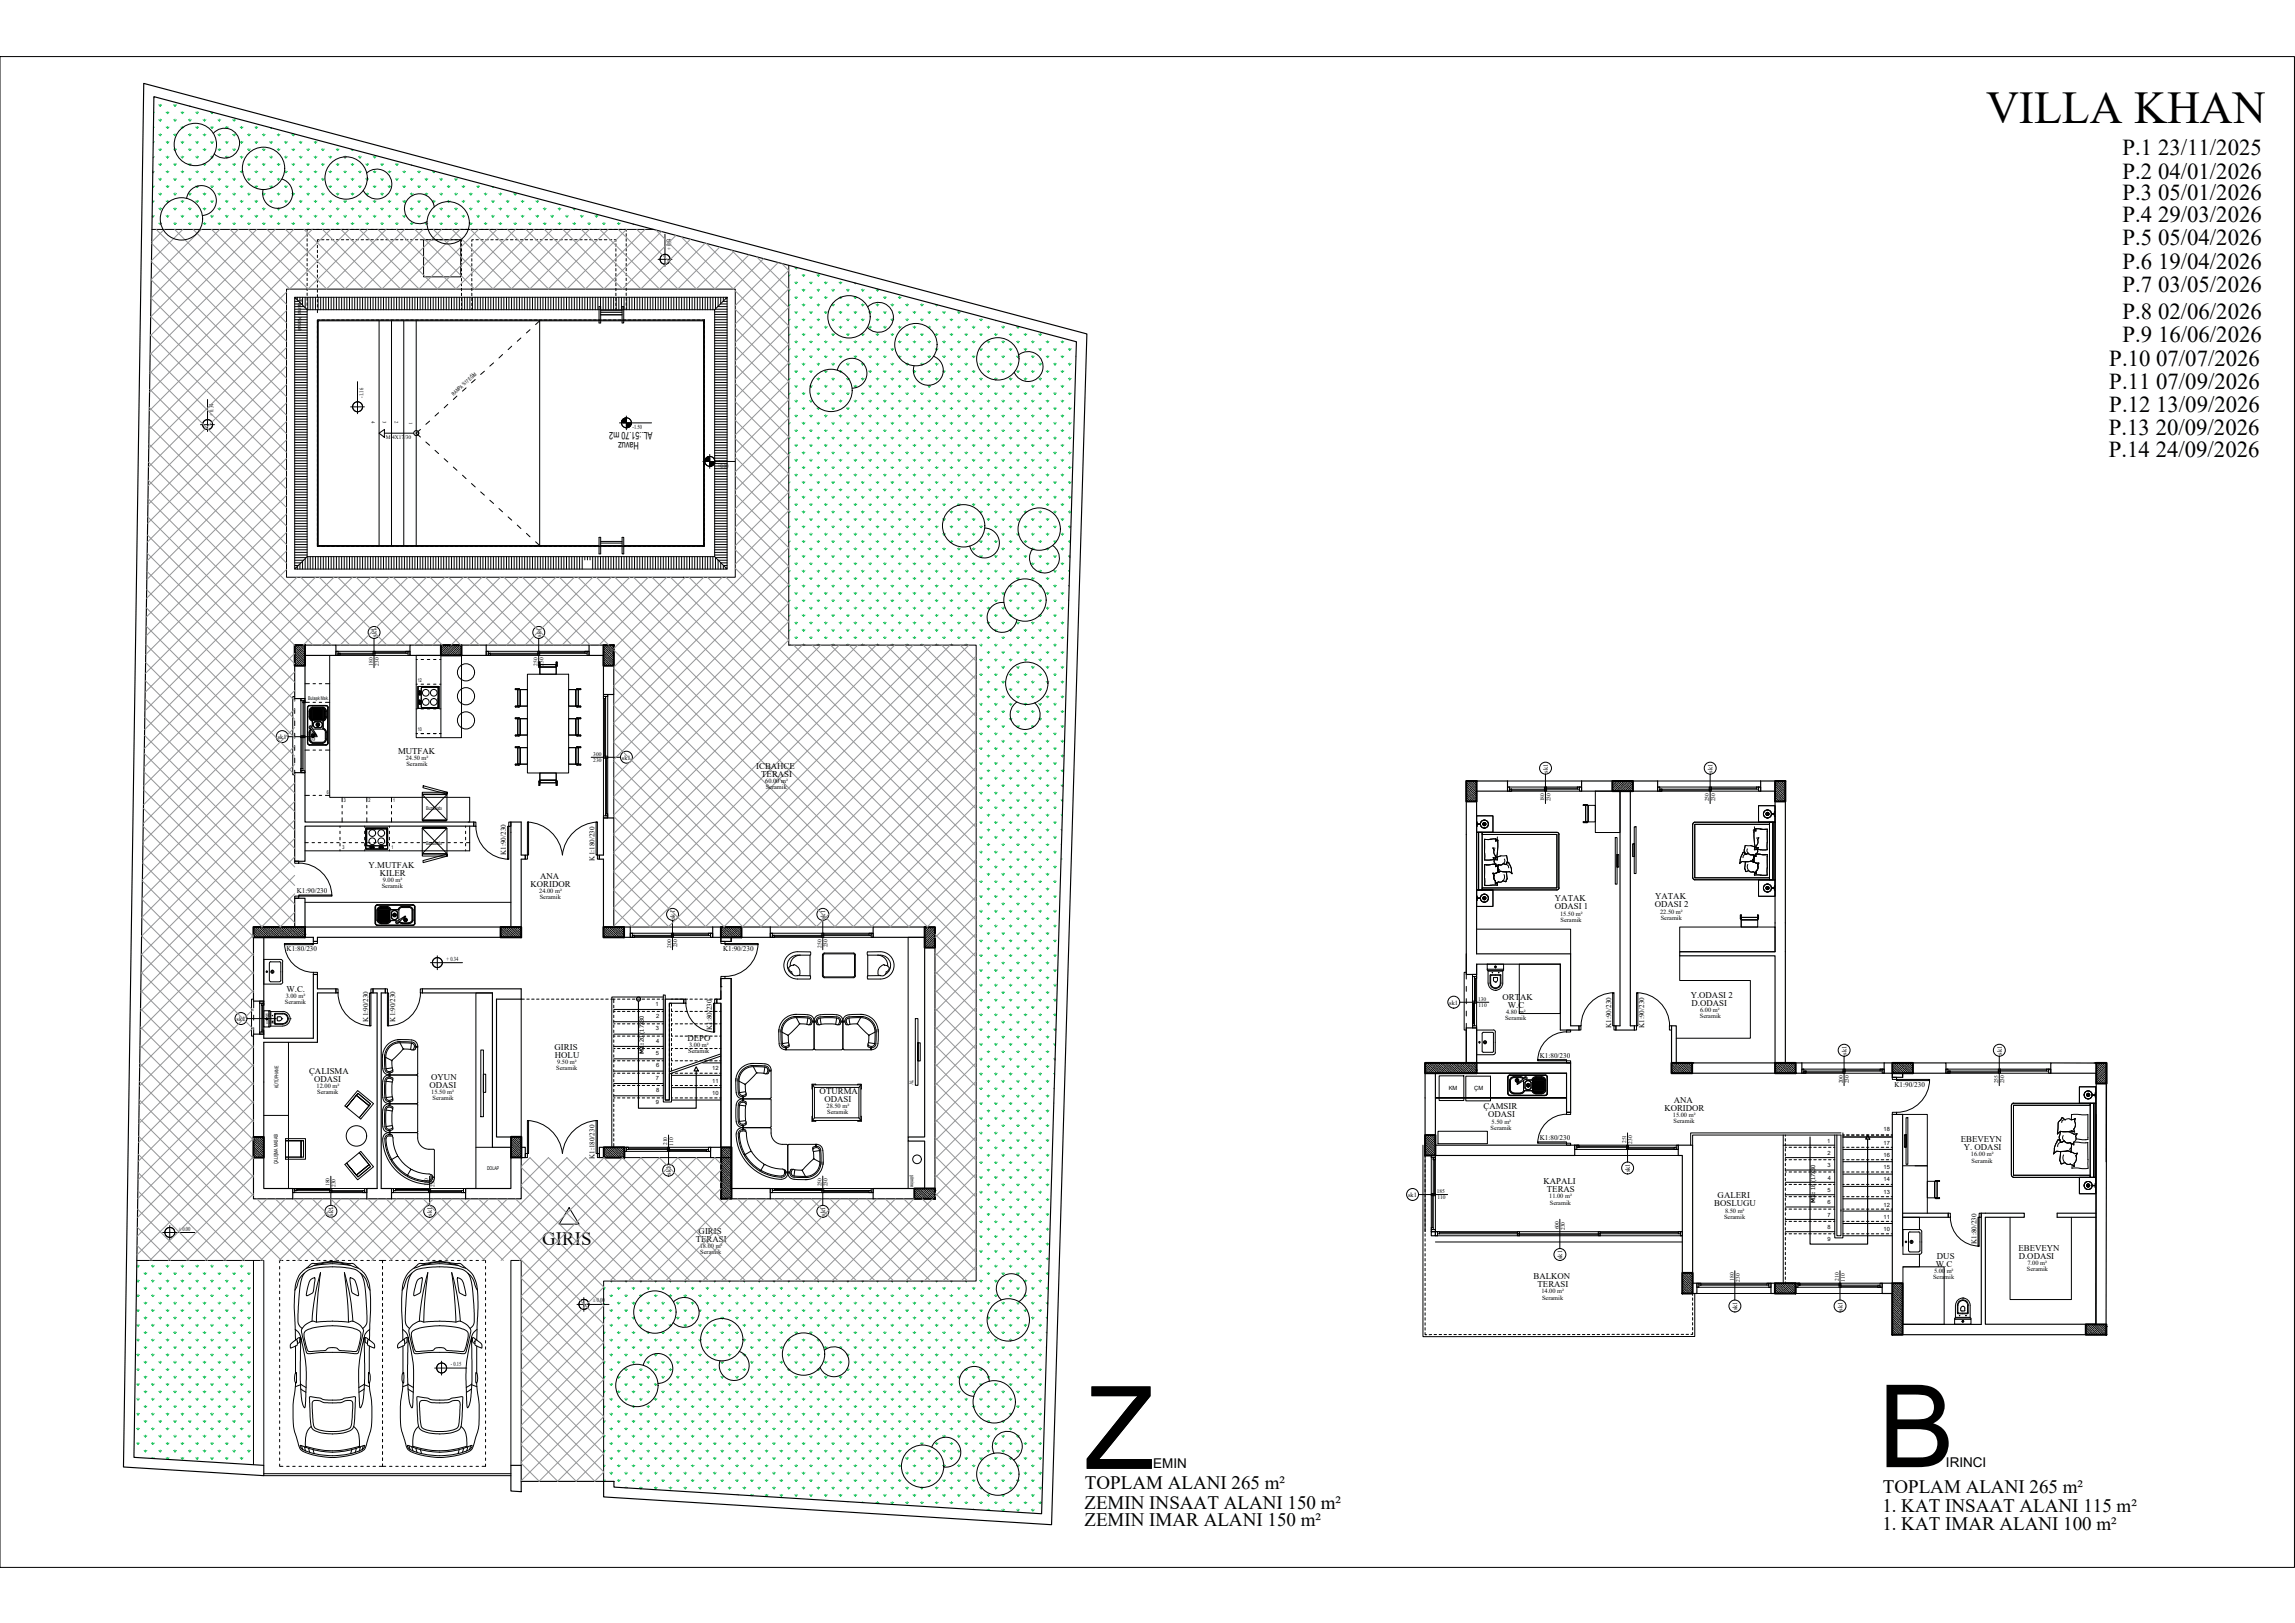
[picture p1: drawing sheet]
<svg xmlns="http://www.w3.org/2000/svg" width="594mm" height="420mm" viewBox="0 0 594 420" stroke-linecap="round" stroke-linejoin="round" font-family="sans-serif">
<defs><g id="words">
<g font-size="29.8">
<text x="280.7" y="380.2">Z</text>
<text x="486.2" y="379.8">B</text>
</g>
<text font-size="11.8" x="514.1" y="31.9">VILLA KHAN</text>
<g font-size="5.9">
<text x="549.4" y="40">P.1 23/11/2025</text>
<text x="549.4" y="46.4">P.2 04/01/2026</text>
<text x="549.4" y="51.9">P.3 05/01/2026</text>
<text x="549.4" y="57.4">P.4 29/03/2026</text>
<text x="549.4" y="63.5">P.5 05/04/2026</text>
<text x="549.4" y="69.7">P.6 19/04/2026</text>
<text x="549.4" y="75.7">P.7 03/05/2026</text>
<text x="549.4" y="82.5">P.8 02/06/2026</text>
<text x="549.4" y="88.6">P.9 16/06/2026</text>
<text x="546" y="94.7">P.10 07/07/2026</text>
<text x="546" y="100.8">P.11 07/09/2026</text>
<text x="546" y="106.6">P.12 13/09/2026</text>
<text x="545.9" y="112.6">P.13 20/09/2026</text>
<text x="545.9" y="118.2">P.14 24/09/2026</text>
</g>
<g font-size="4.9">
<text x="140.4" y="322.3">GIRIS</text>
<text x="280.8" y="385.4">TOPLAM ALANI 265 m²</text>
<text x="487.4" y="386.5">TOPLAM ALANI 265 m²</text>
<text x="280.7" y="390.5">ZEMIN INSAAT ALANI 150 m²</text>
<text x="280.7" y="395.1">ZEMIN IMAR ALANI 150 m²</text>
<text x="487.3" y="391.5">1. KAT INSAAT ALANI 115 m²</text>
<text x="487.3" y="396.1">1. KAT IMAR ALANI 100 m²</text>
</g>
<g font-size="3.5">
<text x="298.5" y="380">EMIN</text>
<text x="503.7" y="379.7">IRINCI</text>
</g>
<g font-size="2.7">
<text x="168.9" y="111.8" transform="rotate(-180 168.9 111.8)">AL.:51.70 m2</text>
<text x="165.4" y="114.4" transform="rotate(-180 165.4 114.4)">Havuz</text>
</g>
<g font-size="2.3">
<text x="103" y="195.1">MUTFAK</text>
<text x="195.7" y="199">ICBAHCE</text>
<text x="197.1" y="201.1">TERASI</text>
<text x="95.4" y="224.7">Y.MUTFAK</text>
<text x="98.3" y="226.8">KILER</text>
<text x="139.8" y="227.6">ANA</text>
<text x="137.3" y="229.7">KORIDOR</text>
<text x="402.5" y="233.3">YATAK</text>
<text x="428.5" y="232.8">YATAK</text>
<text x="402.5" y="235.4">ODASI 1</text>
<text x="428.4" y="234.9">ODASI 2</text>
<text x="74.2" y="256.8">W.C.</text>
<text x="389" y="258.8">ORTAK</text>
<text x="390.4" y="260.9">W.C</text>
<text x="437.6" y="258.3">Y.ODASI 2</text>
<text x="437.9" y="260.4">D.ODASI</text>
<text x="177.9" y="269.5">DEPO</text>
<text x="143.6" y="271.8">GIRIS</text>
<text x="143.6" y="273.9">HOLU</text>
<text x="80" y="277.9">ÇALISMA</text>
<text x="81.3" y="280">ODASI</text>
<text x="111.2" y="281.6">ODASI</text>
<text x="111.6" y="279.6">OYUN</text>
<text x="212.2" y="283.1">OTURMA</text>
<text x="213.4" y="285.2">ODASI</text>
<text x="384" y="287.2">ÇAMSIR</text>
<text x="430.8" y="287.5">KORIDOR</text>
<text x="433.3" y="285.5">ANA</text>
<text x="385.2" y="289.3">ODASI</text>
<text x="507.6" y="295.7">EBEVEYN</text>
<text x="508.3" y="297.7">Y. ODASI</text>
<text x="399.5" y="306.6">KAPALI</text>
<text x="400.4" y="308.7">TERAS</text>
<text x="444.6" y="310.2">GALERI</text>
<text x="443.7" y="312.3">BOSLUGU</text>
<text x="180.1" y="321.5">TERASI</text>
<text x="180.8" y="319.5">GIRIS</text>
<text x="522.5" y="323.8">EBEVEYN</text>
<text x="501.1" y="328">W.C</text>
<text x="501.4" y="325.9">DUS</text>
<text x="522.6" y="325.8">D.ODASI</text>
<text x="397" y="331.1">BALKON</text>
<text x="398" y="333.2">TERASI</text>
</g>
<g font-size="1.9">
<text x="131" y="221.3" transform="rotate(-90 131 221.3)">K1:90/230</text>
<text x="153.9" y="222.8" transform="rotate(-90 153.9 222.8)">K1:180/230</text>
<text x="76.8" y="231.3">K1:90/230</text>
<text x="74.2" y="246.3">K1:80/230</text>
<text x="187.2" y="246.3">K1:90/230</text>
<text x="95.3" y="264.5" transform="rotate(-90 95.3 264.5)">K1:90/230</text>
<text x="102.3" y="264.5" transform="rotate(-90 102.3 264.5)">K1:90/230</text>
<text x="184.3" y="266.7" transform="rotate(-90 184.3 266.7)">K1:80/230</text>
<text x="417" y="266.1" transform="rotate(-90 417 266.1)">K1:90/230</text>
<text x="425.6" y="266.1" transform="rotate(-90 425.6 266.1)">K1:90/230</text>
<text x="398.6" y="273.9">K1:80/230</text>
<text x="490.4" y="281.4">K1:90/230</text>
<text x="398.6" y="295.2">K1:80/230</text>
<text x="153.9" y="300.1" transform="rotate(-90 153.9 300.1)">K1:180/230</text>
<text x="511.6" y="322.1" transform="rotate(-90 511.6 322.1)">K1:80/230</text>
</g>
<g font-size="1.7">
<text x="97.5" y="164.9" transform="rotate(-90 97.5 164.9)">sk1</text>
<text x="140.1" y="164.9" transform="rotate(-90 140.1 164.9)">sk1</text>
<text x="71.9" y="191.3">sk1</text>
<text x="161" y="196.6">sk1</text>
<text x="400.7" y="200.1" transform="rotate(-90 400.7 200.1)">sk1</text>
<text x="443.3" y="200.1" transform="rotate(-90 443.3 200.1)">sk1</text>
<text x="174.7" y="237.9" transform="rotate(-90 174.7 237.9)">sk1</text>
<text x="213.6" y="237.9" transform="rotate(-90 213.6 237.9)">sk1</text>
<text x="375.2" y="260.1">sk1</text>
<text x="61.3" y="264.3">sk1</text>
<text x="477.9" y="273" transform="rotate(-90 477.9 273)">sk1</text>
<text x="518.2" y="273" transform="rotate(-90 518.2 273)">sk1</text>
<text x="173.7" y="304.1" transform="rotate(-90 173.7 304.1)">sk1</text>
<text x="421.9" y="303.5" transform="rotate(-90 421.9 303.5)">sk1</text>
<text x="364.5" y="309.9">sk1</text>
<text x="86.2" y="314.7" transform="rotate(-90 86.2 314.7)">sk1</text>
<text x="111.8" y="314.7" transform="rotate(-90 111.8 314.7)">sk1</text>
<text x="213.6" y="314.7" transform="rotate(-90 213.6 314.7)">sk1</text>
<text x="404.4" y="325.9" transform="rotate(-90 404.4 325.9)">sk1</text>
<text x="449.7" y="339.2" transform="rotate(-90 449.7 339.2)">sk1</text>
<text x="476.9" y="339.3" transform="rotate(-90 476.9 339.3)">sk1</text>
</g>
<g font-size="1.6">
<text x="173.7" y="64.8" transform="rotate(-90 173.7 64.8)">+ 0.34</text>
<text x="55.2" y="107.6" transform="rotate(-90 55.2 107.6)">+ 0.34</text>
<text x="94.1" y="102.9" transform="rotate(-90 94.1 102.9)">-1.16</text>
<text x="163.7" y="111">-1.50</text>
<text x="186.1" y="119.5">-</text>
<text x="185.8" y="121">+0.00</text>
<text x="105" y="196.7">24.50 m²</text>
<text x="105.2" y="198.3">Seramik</text>
<text x="198.1" y="202.7">60.00 m²</text>
<text x="198.2" y="204.3">Seramik</text>
<text x="98.8" y="230">Seramik</text>
<text x="99.1" y="228.4">9.00 m²</text>
<text x="139.6" y="231.3">24.00 m²</text>
<text x="139.7" y="232.8">Seramik</text>
<text x="403.8" y="237.1">15.50 m²</text>
<text x="403.9" y="238.6">Seramik</text>
<text x="429.7" y="236.5">22.50 m²</text>
<text x="429.9" y="238.1">Seramik</text>
<text x="115.6" y="248.7">+ 0.34</text>
<text x="73.7" y="259.9">Seramik</text>
<text x="74" y="258.4">3.00 m²</text>
<text x="389.8" y="262.6">4.80 m²</text>
<text x="440" y="263.5">Seramik</text>
<text x="440.1" y="262">6.00 m²</text>
<text x="389.6" y="264.1">Seramik</text>
<text x="144.2" y="275.5">9.50 m²</text>
<text x="178.1" y="272.7">Seramik</text>
<text x="178.4" y="271.1">3.00 m²</text>
<text x="82" y="281.6">12.00 m²</text>
<text x="144" y="277.1">Seramik</text>
<text x="82.1" y="283.2">Seramik</text>
<text x="111.6" y="283.3">15.50 m²</text>
<text x="112" y="284.8">Seramik</text>
<text x="214" y="286.8">28.50 m²</text>
<text x="214.1" y="288.4">Seramik</text>
<text x="385.9" y="292.5">Seramik</text>
<text x="386.1" y="290.9">5.50 m²</text>
<text x="433" y="289.1">15.00 m²</text>
<text x="433.2" y="290.7">Seramik</text>
<text x="510.2" y="299.3">16.00 m²</text>
<text x="510.4" y="300.9">Seramik</text>
<text x="401" y="310.3">11.00 m²</text>
<text x="401.2" y="311.8">Seramik</text>
<text x="446.3" y="315.5">Seramik</text>
<text x="446.5" y="313.9">8.50 m²</text>
<text x="46.3" y="318.6">± 0.00</text>
<text x="181.1" y="323.2">18.00 m²</text>
<text x="181.3" y="324.7">Seramik</text>
<text x="500.6" y="329.6">5.00 m²</text>
<text x="524.7" y="329.1">Seramik</text>
<text x="524.8" y="327.4">7.00 m²</text>
<text x="399" y="334.8">14.00 m²</text>
<text x="500.4" y="331.1">Seramik</text>
<text x="153.5" y="337.2">± 0.00</text>
<text x="399.2" y="336.4">Seramik</text>
<text x="116.7" y="353.7">- 0.15</text>
</g>
<g font-size="1.5">
<text x="169.7" y="260.4">1</text>
<text x="169.8" y="263.5">2</text>
<text x="166.6" y="267.6" transform="rotate(-90 166.6 267.6)">(17X30</text>
<text x="169.8" y="266.7">3</text>
<text x="169.8" y="269.9">4</text>
<text x="166.6" y="272.9" transform="rotate(-90 166.6 272.9)">M1: 20</text>
<text x="169.8" y="273.1">5</text>
<text x="169.8" y="279.5">7</text>
<text x="169.8" y="276.3">6</text>
<text x="184.4" y="277.1">12</text>
<text x="184.4" y="280.3">11</text>
<text x="169.8" y="285.9">9</text>
<text x="169.8" y="282.7">8</text>
<text x="184.4" y="283.5">10</text>
<text x="375" y="282.2">KM</text>
<text x="381.6" y="282.2">ÇM</text>
<text x="487.6" y="292.9">18</text>
<text x="473" y="295.8">1</text>
<text x="473.1" y="299">2</text>
<text x="487.6" y="299.5">16</text>
<text x="487.6" y="296.3">17</text>
<text x="473.1" y="302.2">3</text>
<text x="473.1" y="305.4">4</text>
<text x="487.6" y="305.9">14</text>
<text x="487.6" y="302.6">15</text>
<text x="469.9" y="311.4" transform="rotate(-90 469.9 311.4)">M1: 18 (17X30</text>
<text x="473.1" y="308.6">5</text>
<text x="473.1" y="311.8">6</text>
<text x="487.6" y="309.2">13</text>
<text x="473.1" y="315">7</text>
<text x="487.6" y="315.6">11</text>
<text x="487.6" y="312.5">12</text>
<text x="473.1" y="318.2">8</text>
<text x="473.1" y="321.4">9</text>
<text x="487.6" y="318.6">10</text>
</g>
<g font-size="1.4">
<text x="99.9" y="113.7">M 4X17/30</text>
<text x="96.5" y="172.3" transform="rotate(-90 96.5 172.3)">180</text>
<text x="98" y="172.3" transform="rotate(-90 98 172.3)">230</text>
<text x="139.1" y="172.3" transform="rotate(-90 139.1 172.3)">250</text>
<text x="140.7" y="172.3" transform="rotate(-90 140.7 172.3)">230</text>
<text x="79.4" y="190.4">180</text>
<text x="79.5" y="191.9">110</text>
<text x="153.6" y="197.3">230</text>
<text x="153.6" y="195.7">300</text>
<text x="399.8" y="207.5" transform="rotate(-90 399.8 207.5)">180</text>
<text x="401.3" y="207.4" transform="rotate(-90 401.3 207.4)">230</text>
<text x="442.4" y="207.5" transform="rotate(-90 442.4 207.5)">250</text>
<text x="443.9" y="207.4" transform="rotate(-90 443.9 207.4)">230</text>
<text x="173.7" y="245.3" transform="rotate(-90 173.7 245.3)">200</text>
<text x="175.3" y="245.3" transform="rotate(-90 175.3 245.3)">230</text>
<text x="212.6" y="245.3" transform="rotate(-90 212.6 245.3)">250</text>
<text x="214.2" y="245.3" transform="rotate(-90 214.2 245.3)">230</text>
<text x="68.7" y="263.4">80</text>
<text x="382.6" y="259.1">130</text>
<text x="382.7" y="260.7">110</text>
<text x="68.8" y="265">110</text>
<text x="477" y="280.5" transform="rotate(-90 477 280.5)">200</text>
<text x="478.6" y="280.5" transform="rotate(-90 478.6 280.5)">230</text>
<text x="517.2" y="280.5" transform="rotate(-90 517.2 280.5)">255</text>
<text x="518.8" y="280.5" transform="rotate(-90 518.8 280.5)">230</text>
<text x="172.7" y="296.4" transform="rotate(-90 172.7 296.4)">210</text>
<text x="174.3" y="296.6" transform="rotate(-90 174.3 296.6)">110</text>
<text x="421" y="295.9" transform="rotate(-90 421 295.9)">251</text>
<text x="422.5" y="296.1" transform="rotate(-90 422.5 296.1)">230</text>
<text x="85.3" y="307.1" transform="rotate(-90 85.3 307.1)">180</text>
<text x="86.9" y="307.3" transform="rotate(-90 86.9 307.3)">230</text>
<text x="110.9" y="307.1" transform="rotate(-90 110.9 307.1)">180</text>
<text x="112.4" y="307.3" transform="rotate(-90 112.4 307.3)">230</text>
<text x="212.6" y="307.1" transform="rotate(-90 212.6 307.1)">250</text>
<text x="214.2" y="307.1" transform="rotate(-90 214.2 307.1)">230</text>
<text x="371.9" y="308.9">185</text>
<text x="372.1" y="310.5">110</text>
<text x="403.5" y="318.3" transform="rotate(-90 403.5 318.3)">600</text>
<text x="405" y="318.5" transform="rotate(-90 405 318.5)">230</text>
<text x="448.8" y="331.6" transform="rotate(-90 448.8 331.6)">180</text>
<text x="450.3" y="331.8" transform="rotate(-90 450.3 331.8)">230</text>
<text x="476" y="331.6" transform="rotate(-90 476 331.6)">210</text>
<text x="477.5" y="331.8" transform="rotate(-90 477.5 331.8)">110</text>
</g>
<g font-size="1.3">
<text x="77.2" y="77.5" transform="rotate(90 77.2 77.5)">Taşma Kanalı</text>
<text x="117.5" y="102.4" transform="rotate(-43 117.5 102.4)">RAMPA %17 EĞİM</text>
<text x="96.1" y="109" transform="rotate(90 96.1 109)">4</text>
<text x="99.1" y="109.1" transform="rotate(90 99.1 109.1)">3</text>
<text x="102.2" y="109" transform="rotate(90 102.2 109)">2</text>
<text x="105.9" y="109.1" transform="rotate(90 105.9 109.1)">1</text>
<text x="108.1" y="176.6">12</text>
<text x="79.8" y="181.2">Bulaşık Mak.</text>
<text x="108.1" y="189.4">10</text>
<text x="84.6" y="205.6">6</text>
<text x="89" y="207.5">3</text>
<text x="95.4" y="207.5">2</text>
<text x="101.8" y="207.5">1</text>
<text x="110.3" y="209.7">Buzdolabı</text>
<text x="88.6" y="219.9">3</text>
<text x="95" y="219.9">2</text>
<text x="101.3" y="219.9">1</text>
<text x="110.3" y="218.7">Buzdolabı</text>
<text x="72.1" y="281.6" transform="rotate(-90 72.1 281.6)">KÜTÜPHANE</text>
<text x="235.4" y="279.5" transform="rotate(90 235.4 279.5)">TV</text>
<text x="71.9" y="301.4" transform="rotate(-90 71.9 301.4)">ÇALIŞMA MASASI</text>
<text x="126.1" y="302.9">DOLAP</text>
<text x="235.7" y="304.2" transform="rotate(90 235.7 304.2)">şömine</text>
</g>
</g></defs>
<g fill="none" stroke="#000" stroke-width=".26">
<path d="M79 177h1.1M81 177h.7M82.6 177h.7M84.2 177h1.1M85.3 169.7v36.7h36.3v6.4M107.7 169.7h11.8v21.3h-11.8zM107.7 177.1h.3M107.7 170.7h.3M109 177.1h.6M109 170.7h.6M110.6 177.1h.7M110.6 170.7h.7"/>
<path d="M112.2 177.1h.7M112.2 170.7h.7M113.8 177.1h.3M113.8 170.7h.3M114.1 169.7v21.3M79 194.2h1.1M79 181.8h1.1M81 194.2h.7M81 181.8h.7M82.6 194.2h.7M82.6 181.8h.7M84.2 194.2h1.1"/>
<path d="M84.2 181.8h1.1M107.7 189.9h.3M107.7 183.5h.3M109 189.9h.6M109 183.5h.6M110.6 189.9h.7M110.6 183.5h.7M112.2 189.9h.7M112.2 183.5h.7M113.8 189.9h.3M113.8 183.5h.3M79 205.9h1.1"/>
<path d="M79 218.1h.8M80.8 218.1h.6M81 205.9h.7M82.4 218.1h.6M82.6 205.9h.7M84 218.1h.6M84.2 205.9h1.1M85.6 218.1h.6M87.2 218.1h.6M88 213.9v.3M88 215.2v.6M88 216.7v.7"/>
<path d="M88 218.4v.6M88 220v.3M88.6 206.4v1.2M88.6 208.5v.6M88.6 210.1v.6M88.6 211.7v1.1M88.8 218.1h.6M90.4 218.1h.6M91.9 218.1h.7M93.6 218.1h.6M94.4 213.9v.3M94.4 215.2v.6"/>
<path d="M94.4 216.7v.7M94.4 218.4v.6M94.4 220v.3M95 206.4v1.2M95 208.5v.6M95 210.1v.6M95 211.7v1.1M95.2 218.1h.6M96.8 218.1h.6M98.3 218.1h.7M99.9 218.1h.7M100.8 213.9v.3"/>
<path d="M100.8 215.2v.6M100.8 216.7v.7M100.8 218.4v.6M100.8 220v.3M101.3 206.4v1.2M101.3 208.5v.6M101.3 210.1v.6M101.3 211.7v1.1M101.6 218.1h.6M103.2 218.1h.6M104.7 218.1h.7M106.3 218.1h.7"/>
<path d="M107.9 218.1h.7M109.3 214.4h6.4v6.6h-6.4zM109.3 205.1h6.4v.5h-6.4zM109.3 205.7h6.4v6.6h-6.4zM109.3 214.4l6.4 6.6M109.3 205.7l6.4 6.6M109.5 214.2h6v.2h-6zM109.5 212.3h6v.3h-6zM109.6 203.4l6.2 1.7-.1 .5-6.2-1.7zM109.6 218.1h.6M111.2 218.1h.6M112.7 218.1h.7"/>
<path d="M114.3 218.1h.7M115.7 205.1v.5l.1-.5M115.7 214.4l-6.4 6.6M115.7 205.7l-6.4 6.6M116 218.1h.6M117.6 218.1h.6M119.1 218.1h.7M120.5 213.9v.3M120.5 215.2v.6M120.5 216.7v.7M120.5 218.4v.6M120.5 220v.3"/>
<path d="M120.7 218.1h.9M121.2 212.8h.1M121.6 213.9v6.4h-42.6M79 233.6h53.2M109.3 221.1h6.4v.5h-6.4zM109.5 222.8l6.2-1.7 .1 .5-6.2 1.7zM115.7 221.6v-.5l.1 .5M127.5 257h-4.3v50.7M74.7 269.8v37.9M68.3 288.8h6.4M123.2 297h4.3"/>
<circle cx="120.6" cy="174.1" r="2.22"/>
<circle cx="120.6" cy="180.2" r="2.22"/>
<circle cx="120.6" cy="186.5" r="2.22"/>
</g>
<!-- layer: 0 -->
<g fill="none" stroke="#000" stroke-width=".26">
<path d="M76.3 334l.5-.8a5.9 5.9 0 0 1 6-5.1 21.4 21.4 0 0 1 9.6 .8 5.7 5.7 0 0 1 2.9 4.3l.5 .8M78.8 329.6a16.1 16.1 0 0 0-1.5 7.9l-.1 1.1a11.6 11.6 0 0 0 .2 4.5l.8 .8M79.3 328.3l.7-.2a13.8 13.8 0 0 1 12.1 0l.7 .2M80.4 331.3l.2-.2a.59 .59 0 0 1 .9-.1l-.2 2.2a1.86 1.86 0 0 1-2 2.1l.5-2.6zM81.3 327.6a26.5 26.5 0 0 1 9.5 0M90.7 330.8h.2a1.94 1.94 0 0 1 1.4 1.9l.5 2.5a.32 .32 0 0 1-.2 .3 .32 .32 0 0 1-.4-.2l-.3-.2a1.66 1.66 0 0 1-1.1-1.9l-.2-1.8zM93.3 329.6a16.1 16.1 0 0 1 1.5 7.9l.1 1.1a11.6 11.6 0 0 1-.2 4.5l-.8 .8M104.1 334l.5-.8a6 6 0 0 1 6-5.1 21.4 21.4 0 0 1 9.6 .8 6 6 0 0 1 2.9 4.3l.5 .8M106.6 329.6a10.1 10.1 0 0 0-1.4 5.3l-.2 3.7a9.7 9.7 0 0 0 .3 4.6l.7 .7M107.1 328.3l.7-.2a14.1 14.1 0 0 1 12.4 .1l.4 .1M108.2 331.3l.2-.2a.64 .64 0 0 1 .9-.1l-.2 2.2a1.85 1.85 0 0 1-2 2.1l.5-2.6zM109.1 327.6a26.5 26.5 0 0 1 9.5 0"/>
<path d="M118.4 330.8h.3a1.94 1.94 0 0 1 1.4 1.9l.5 2.5a.32 .32 0 0 1-.3 .3 .32 .32 0 0 1-.3-.2 1.51 1.51 0 0 1-1.3-1.8zM121.1 329.6a10.7 10.7 0 0 1 1.3 5.3l.3 4.1a9.1 9.1 0 0 1-.3 4.2l-.7 .7M75.2 348l1-.8a.4 .4 0 0 1 .3-.4 .4 .4 0 0 1 .4 .3l.1 .6a.67 .67 0 0 1-.6 .8l-1.1 .5a.73 .73 0 0 1-.1-1zM76.4 344.2a5 5 0 0 1 1.9 3.8 39.5 39.5 0 0 1 .9 13.3l-.3 3.1a3.1 3.1 0 0 1-.9-2.6l-.3-4.5 .2-11.1M76.5 355.4l.2-.1 .1 .2v2.3l-.1 .3-.2-.1a3.4 3.4 0 0 1 0-2.4zM76.5 348.4v7M76.5 358v.5a35.2 35.2 0 0 0-.2 12.4l1.1 3.6a2.89 2.89 0 0 0 2.5 1.8 18.8 18.8 0 0 0 14.3-.9l.6-1.1a24.2 24.2 0 0 0 1.5-9.1l-.1-2.5-.5-2.8-.1-1.9M76.5 346.9v-2.4a49.5 49.5 0 0 1 .1-12.4 7.4 7.4 0 0 1 3.2-4.2 1.73 1.73 0 0 1 2.2-.8 15.6 15.6 0 0 1 8.2 0h.6a1.35 1.35 0 0 1 1.5 .8 7.4 7.4 0 0 1 3.5 7l.1 4.4-.3 7.6M76.6 346.8l.9-.6 .1 .8a.61 .61 0 0 1-.6 .8M77.8 358.3l1.4 .9M77.8 358.5l-1.3 .5M77.9 359.5l1.3 .9"/>
<path d="M78.8 343.2l.7-.6a2.15 2.15 0 0 1 2.5-.3l4.1-.3 4.3 .2a2.58 2.58 0 0 1 2.9 1 1.86 1.86 0 0 1 .6 2.5l-.9 3.8a1.04 1.04 0 0 1-1.6 .9l-3.3-.3-6 .1a3.7 3.7 0 0 1-2.7 0l-1.2-4.8a1.67 1.67 0 0 1 .6-2.2zM79 344.6a17.5 17.5 0 0 1 10.2-1.1 6.8 6.8 0 0 1 4.1 1.4l.1 1.3-.5 2.1a1.56 1.56 0 0 1-.9 1.6l-2.9-.2a1.72 1.72 0 0 1-1.9-.7h-.2a2.87 2.87 0 0 0-2.8 .6l-3.5 .3a1.05 1.05 0 0 1-1.4-1.2l-.6-2.5a1.56 1.56 0 0 1 .3-1.6zM80.8 342.1a54.8 54.8 0 0 1 2.2-12.7l-.7 5.3-.4 7.6M91.4 342.1a54.8 54.8 0 0 0-2.2-12.7l.7 6.9 .3 6M94.3 359.5l-1.4 .9M94.3 358.5l1.3 .5M94.4 358.3l-1.5 .9M95.2 346.8l.6 .2a1.82 1.82 0 0 1 1.2 1.8l-.2 .2-1-.5a.67 .67 0 0 1-.7-.8zM95.4 355.3l.1 .1a3 3 0 0 1 .2 2.4l-.3 .2zM95.5 346.8l-.9-.6-.1 .8a.61 .61 0 0 0 .6 .8M95.6 348.4v7M95.7 344.2a3.9 3.9 0 0 0-1.7 3.3 35.6 35.6 0 0 0-1.1 11.5l.1 3.8 .3 1.6a10.2 10.2 0 0 0 1-5.2v-13"/>
<path d="M103.2 347.8l.7-.6a.42 .42 0 0 1 .4-.4 .42 .42 0 0 1 .4 .3l.1 .6a.92 .92 0 0 1-1 1l-.7 .3a.69 .69 0 0 1 .1-1.2zM104.2 344.2a3.9 3.9 0 0 1 1.7 3.3 32.7 32.7 0 0 1 1.1 11.5l-.1 4a1.45 1.45 0 0 1-.3 1.4 13.3 13.3 0 0 1-1-6.2v-12M104.3 346.9l-.1-2.4a55.5 55.5 0 0 1 .2-12.4 7.4 7.4 0 0 1 3.2-4.2 1.73 1.73 0 0 1 2.1-.8 15.6 15.6 0 0 1 8.2 0h.6a1.38 1.38 0 0 1 1.6 .8 7.1 7.1 0 0 1 3.5 6.4l.1 4.3-.3 8.3M104.3 355.4h.2l.1 .6-.2 2.1-.3-.5a3.1 3.1 0 0 1 .2-2.2zM104.3 348.4v7M104.3 358v1a33.8 33.8 0 0 0-.3 11.6l1.1 3.4a2.82 2.82 0 0 0 2.6 2.3 18.7 18.7 0 0 0 14.3-.9l.6-1.1a22.1 22.1 0 0 0 1.4-9.1v-1.6l-.6-5.6M104.4 346.8l.9-.6 .1 .8a.61 .61 0 0 1-.6 .8M105.6 358.3l1.4 .9M105.6 358.5l-1.3 .5M105.6 359.5l1.4 .9M106.6 343.2l.3-.3a2.4 2.4 0 0 1 2.6-.7l4.3-.2 4.4 .2a2.56 2.56 0 0 1 2.9 1l.3 .4a1.72 1.72 0 0 1 .3 2.1l-.8 3.4a1.16 1.16 0 0 1-.8 1.3l-4.2-.3-6 .1a3.8 3.8 0 0 1-2.8 0l-.2-.7a18 18 0 0 1-1-5.4zM106.8 344.6a16.7 16.7 0 0 1 9.5-1.2 7.6 7.6 0 0 1 4.8 1.5l.1 1-.5 2.4a1.56 1.56 0 0 1-.9 1.6l-3-.2a1.72 1.72 0 0 1-1.9-.7h-.1a2.93 2.93 0 0 0-2.9 .6l-3.4 .3a1.05 1.05 0 0 1-1.4-1.2l-.5-2.5a1.71 1.71 0 0 1 .2-1.6z"/>
<path d="M108.5 342.1a61.6 61.6 0 0 1 2.2-12.7l-.7 6.9-.3 6M119.2 342.1a58.1 58.1 0 0 0-2.3-12.7l.7 5.3 .4 7.6M122 359.5l-1.3 .9M122.1 358.5l1.3 .5M122.1 358.3l-1.4 .9M123.1 346.8a2.05 2.05 0 0 1 1.6 2.2l-.8-.3a1.09 1.09 0 0 1-.9-1.6zM123.2 355.4h.1a3.2 3.2 0 0 1 .2 2.4l-.2 .3-.1-.1zM123.3 346.8l-.9-.6-.1 .8a.61 .61 0 0 0 .6 .8M123.4 348.4v7M123.5 344.2a5 5 0 0 0-1.9 3.8 39.2 39.2 0 0 0-.8 13.7l.2 2.7a3.1 3.1 0 0 0 .9-2.6l.3-4.2-.2-11.4M77.7 374.2h.2a20.6 20.6 0 0 0 16.5 0v.2a2.64 2.64 0 0 1-2.2 1.5 19.3 19.3 0 0 1-14.1-.8zM78.1 374.3l.3 1"/>
<path d="M78.8 374.6l.3 1M79 374.4a21.3 21.3 0 0 0 14 0M79.9 374.9l.3 1.1M80.1 361.7l2.5 .2a6.5 6.5 0 0 0 4 .6l1.5-.1 1.1-.4 2-.3a.47 .47 0 0 1 .5-.2 .47 .47 0 0 1 .3 .4l-.2 5.3a3.4 3.4 0 0 1-1 3.1 12.1 12.1 0 0 1-9.7-.2 5.2 5.2 0 0 1-.8-3.5zM80.6 369.3a4.8 4.8 0 0 0-1.6 4.2l.1 1.2M81 362.8a2.93 2.93 0 0 1 2.8 .3l1.2 .1a9 9 0 0 0 4.9-.7 1 1 0 0 1 1.1 .2 1 1 0 0 1 .3 1.1l-.2 4.5a1.73 1.73 0 0 1-1.8 1.9 11.9 11.9 0 0 1-7.9-.6l-.2-.5-.3-2.2-.1-3.8zM81.1 375.3l.3 1M91.1 375.3l-.3 1M91.6 369.3a4.7 4.7 0 0 1 1.4 4.2v1.2M92.2 374.9l-.3 1.1M93.3 374.6l-.3 1M94 374.3l-.3 1"/>
<path d="M105.5 374.2h.2a20.5 20.5 0 0 0 16.5 0v.2a2.64 2.64 0 0 1-2.2 1.5 19.4 19.4 0 0 1-14.1-.8zM105.9 374.3l.3 1M106.6 374.6l.3 1M106.8 374.4a21.3 21.3 0 0 0 14.1 0M107.7 374.9l.2 1.1M107.9 361.7l.4-.1 2.7 .5a10.9 10.9 0 0 0 5.7 0l2.7-.5a.37 .37 0 0 1 .4 .1 .37 .37 0 0 1 0 .5l-.3 5.5a2.81 2.81 0 0 1-.9 2.6 12.1 12.1 0 0 1-9.7-.2 5.2 5.2 0 0 1-.8-3.5zM108.3 369.3a6.1 6.1 0 0 0-1.5 5.4M108.8 362.8a3 3 0 0 1 2.8 .3l1.2 .1a8.9 8.9 0 0 0 4.9-.7 1.1 1.1 0 0 1 1.3 .3 1.1 1.1 0 0 1 .1 1.3l-.3 4.2a1.73 1.73 0 0 1-1.7 1.9 12 12 0 0 1-7.9-.6l-.4-2.3-.2-3.2zM108.8 375.3l.3 1M118.8 375.3l-.3 1M119.3 369.3a4.8 4.8 0 0 1 1.6 4.2v1.2M120 374.9l-.3 1.1"/>
<path d="M121.1 374.6l-.3 1M121.8 374.3l-.3 1"/>
</g>
<g fill="none" stroke="#000" stroke-width=".26">
<path d="M108.2 177.7h5.4v5.7h-5.4zM108.4 179l.4 .2M108.4 179.6l.1 .3 .3-.1M108.4 179l.1 .3 .3-.1M108.5 178.9l.3 .3M108.5 178.9l-.1 .1M108.5 179.6l.3 .3zM108.5 178.9l.3 .2M108.5 179.5h.3l.1 .2M108.5 178.9l.3-.1 .1 .3M108.8 179.1v.1M109.1 178.1v4.9z"/>
<path d="M109.1 178.1l.1-.2 4.2 .1v2.8M113.6 177.7h-5.4v5.7M113.6 177.7h-5.4v5.7h5.4M113.6 177.7v5.7M79.6 183.2l.2-.5 .3-.1h4.3l.3 .1 .2 .5M79.6 183.2v9.1l.2 .5 .3 .1h4.3l.4-.3 .1-9.4M79.7 183.2v9.4l.4 .2h4.3l.4-.5M80 189.7v1.6a1.16 1.16 0 0 0 .9 1.1M80 185.6a1.16 1.16 0 0 0 .8 1.1v1.1M80.1 189.7v1.6a1.08 1.08 0 0 0 .8 1h2.7M80.1 185.6a1.08 1.08 0 0 0 .8 1v1.4M80.1 182.8h4.3"/>
<path d="M80.1 182.7l-.4 .5M80.3 185.6l.1 .5 .5 .3M80.3 189.7v1.9l.4 .4 2.9 .2M80.3 188.5l1.6 2 .1-.1-1.4-2.2h-.3v.3M80.4 185.6l.1 .4v-2.2l-.1 1.8M80.5 188.8l-.4 .8M80.6 183.6l.1-.1v2.7M80.6 186.1l.1 .1M80.6 183.6v2.5M80.6 190.4h.1M80.6 190.5h.1M80.6 188.9l-.3 .7"/>
<path d="M80.6 190.2l.1 .1M80.7 190.6l-.1 .1M80.7 190.2h.1M80.7 190.5l-.1 .1M80.8 188.2a.4 .4 0 0 0-.4-.3 .4 .4 0 0 0-.4 .4 .4 .4 0 0 0 .4 .4l-.4 .9M80.8 190.7l-.1 .1M80.9 183.5v2.8M80.9 190.1v.1M80.9 183.5v2.9M80.9 186.3h.1M80.9 183a1.16 1.16 0 0 0-.9 1.2v1.4M80.9 190.7v.1"/>
<path d="M80.9 183.2h2.7M80.9 192.4h2.7M80.9 183h2.7M80.9 183.1a1.08 1.08 0 0 0-.8 1.1v1.4M80.9 186.5h2.7M80.9 183.3h2.6M81 183.3a.91 .91 0 0 0-.7 .9v1.4M81 190.1v.1M81 190.8h.1M81 188.8l2.5-.1a.91 .91 0 0 1 .7 .9M81 190.7l.1 .1M81.1 190.1l-.1 .1"/>
<path d="M81.1 183.4l.1 3zM81.1 190.7l.1 .1M81.2 190.2h-.1M81.2 190.4h.1M81.2 190.5l.1 .1M81.2 190.6l.1 .1M81.2 190.5h.1M81.3 190.2l-.1 .1M81.4 183.4l.1 3zM81.6 186.8a.91 .91 0 0 0-.6 .8 .91 .91 0 0 0 .6 .8l1.3 .1M81.6 186.9h1.3M81.7 183.4v3z"/>
<path d="M81.9 187.5h.1M81.9 187.6h.1M81.9 187.7h.1M81.9 183.4l.1 3zM81.9 187.4l.1 .1M82 187.3l.1 .1M82 187.7l-.1 .1M82.1 187.8l-.1 .1M82.1 187.2l.1 .2M82.2 183.4l.1 3zM82.2 187.9l-.1 .1M82.3 187.2v.1"/>
<path d="M82.3 187.9v.1M82.3 187.2v.2M82.4 187.8l.1 .1M82.5 183.4v3zM82.5 187.7v.1M82.5 187.3l-.1 .1M82.5 187.6h.1M82.5 187.7h.1M82.5 187.4v.1M82.6 187.5h-.1M82.7 183.4l.1 3zM82.9 186.8l-1.3 .1a.83 .83 0 0 0-.5 .7 .83 .83 0 0 0 .5 .7h1.3"/>
<path d="M82.9 186.8a.91 .91 0 0 1 .6 .8 .91 .91 0 0 1-.6 .8M82.9 186.9a.83 .83 0 0 1 .5 .7 .83 .83 0 0 1-.5 .7M83 183.4l.1 3zM83.3 183.4l.1 3zM83.5 183.3a.91 .91 0 0 1 .7 .9M83.6 186.6v2M83.6 188.6a1.08 1.08 0 0 1 .8 1M83.6 183.1a1.08 1.08 0 0 1 .8 1.1v1.4M83.6 183.5v2.8M83.6 183a1.16 1.16 0 0 1 .9 1.2M83.6 183.5l-.1 2.9M83.6 186.3h.1"/>
<path d="M83.7 188.5a1.16 1.16 0 0 1 .8 1.1M83.8 186.2v-2.7v2.7M84.1 185.6l-.1 .4v-2.2l.1 1.8M84.2 184.2v1.4M84.2 189.7v1.6M84.2 185.6l-.1 .5-.5 .3M84.2 191.3l-.1 .5-.5 .4M84.4 189.7v1.6a1.08 1.08 0 0 1-.8 1M84.4 182.7l.4 .5M84.4 185.6a1.08 1.08 0 0 1-.8 1M84.5 184.2v1.4M84.5 189.7v1.6"/>
<path d="M84.5 191.3a1.16 1.16 0 0 1-.9 1.1M84.5 185.6a1.16 1.16 0 0 1-.8 1.1v1.9M84.8 183.2v9.2M108.2 183.4h5.4M108.4 181.4l.4 .1M108.4 181.4l.1 .3 .3-.1M108.4 182l.1 .3h.3M108.5 181.3l.3 .2M108.5 181.9l.3 .3zM108.5 181.3l-.1 .1M108.5 181.3h.3l.1 .2M108.5 181.9h.3l.1 .3"/>
<path d="M109.1 183l.1 .1M109.2 183.2h4M113.4 183v-2.2v2.2M113.4 183l-.1 .1M94.7 214.4h5.6v5.4h-5.6zM94.7 214.4v5.4h5.6v-5.4M94.7 214.4v5.4M94.7 214.4h5.6M95 218.8l.1 .1M95.1 214.6h2.1h-2.1M95.1 218.9h4.8zM95.1 214.5l-.1 .2-.1 4.1"/>
<path d="M95.8 219.2l.3 .3zM95.8 219.2v.3l.2 .1M95.9 219.1l.3 .1-.1 .3M96.4 219.2l.3 .3zM96.5 219.2l-.1 .3 .3 .1M96.6 219.1l.2 .1v.3M97.2 214.6h2.7M98.2 219.2v.3l.2 .1M98.2 219.2l.3 .3zM98.3 219.1l.3 .1-.1 .3M98.8 219.2v.3l.3 .1M98.8 219.2l.3 .3"/>
<path d="M98.9 219.1l.3 .1v.3M100 214.5l.1 .2v4.1M100.1 218.8l-.1 .1M100.3 214.4v5.4h-5.6M97.2 234.5l.5-.3 9.4 .1 .3 .5-.1 4.5-.5 .3-9.4-.1-.2-.5zM97.3 234.5l.4-.1h9.4l.2 .4v4.5l-.5 .2-9.3-.1-.3-.4zM97.5 235.6v2.7M97.6 238.2a1.16 1.16 0 0 0 1.1 .9h1.4M97.7 238.2a1.08 1.08 0 0 0 1 .8M97.8 238.1a.91 .91 0 0 0 .9 .7l1.4 .1M97.8 235.6v2.6M97.9 235.8l2.9 .1z"/>
<path d="M97.9 237.1l2.9 .1zM97.9 236.9l2.9 .1zM97.9 236.6l2.9 .1zM97.9 236.3l2.9 .1zM97.9 236.1l2.9 .1zM97.9 237.9l2.9 .1zM97.9 237.7h2.9zM97.9 237.4l2.9 .1zM97.9 238.2h2.9M97.9 235.6h2.9M97.9 238.1l2.9 .2v-.1M98 235.5l-.1 .1"/>
<path d="M98 238.5h2.7M98.1 238.4l2.5 .1 .1-.1M98.1 235.3h2.6zM98.3 235.2h2.2M98.3 238.7h2.2M98.3 238.6l1.8 .2M98.7 235h1.4M98.7 239.1h1.4M98.7 234.8h1.4M98.7 234.9a.91 .91 0 0 0-.9 .7M98.7 234.7a1.08 1.08 0 0 0-1 .8v2.8M100.1 235l-1.8 .1"/>
<path d="M100.1 234.7h-1.4a1.16 1.16 0 0 0-1.1 .8M100.1 235l.4 .1M100.1 234.9l.5 .2 .4 .5v2.6M100.1 234.7a1.08 1.08 0 0 1 1 .8l2 .1M100.1 234.7a1.2 1.2 0 0 1 1.1 .8l1.9-.1a1.16 1.16 0 0 1 1.1-.7M100.5 238.6l-.4 .1M100.8 235.5h-2.8M101 238.2l-.4 .5-.5 .1M101.1 238.3h1.4M101.1 238.2a1.08 1.08 0 0 1-1 .8M101.2 238.3a1.16 1.16 0 0 1-1.1 .8M101.2 238.3h1.1"/>
<path d="M101.4 236.2a.83 .83 0 0 1 .7-.4 .83 .83 0 0 1 .8 .4M101.4 236.3v1.3a.83 .83 0 0 0 .7 .4 .83 .83 0 0 0 .8-.4M101.4 236l.7-.3 .7 .3 .2 1.6a.91 .91 0 0 1-.9 .5 .91 .91 0 0 1-.8-.5zM101.7 236.9h.1M101.7 236.8h.2M101.8 236.7l.1 .1M101.9 237h-.2M101.9 237.1h-.1M101.9 236.6v.1M101.9 237.1v.1M102 236.6h.1M102 237.2v.1"/>
<path d="M102.1 236.5v.1M102.1 237.2v.1M102.2 236.6h.1M102.2 237.2v.1M102.2 237.1l.1 .1M102.3 237.1h.1M102.3 236.6l-.1 .1M102.4 237h.1M102.4 236.9h.1M102.4 236.8h.1M102.4 236.7l-.1 .1M102.8 238.3a.4 .4 0 0 0-.4 .5 .4 .4 0 0 0 .4 .3 .4 .4 0 0 0 .4-.4"/>
<path d="M102.8 238.5l-.1 .2 .2 .2 2.1-1.6-.1-.2-2.2 1.4M102.8 236.3v1.3M103.2 238.6l1 .5M103.3 235.6v2.5M103.3 238.6l.9 .4M103.4 238.5l.8 .3M104.1 234.7h1.7a1.16 1.16 0 0 1 1.1 .8M104.1 235h1.7M104.1 239.1h1.7M104.1 234.8h1.7M104.2 234.7a1.08 1.08 0 0 0-1.1 .8M104.2 234.9a.91 .91 0 0 0-.9 .7"/>
<path d="M104.6 238.2h.1M104.6 238.1h.1M104.6 238h.1M104.7 237.9l.1 .1M104.7 238.3l-.1 .1M104.7 238.3h-.1M104.8 238.4l-.1 .1M104.9 237.8v.1M104.9 238.4v.1M104.9 238.5h.1M105 238.4l.1 .1M105.1 237.8l-.1 .1"/>
<path d="M105.1 238.4l.1 .1M105.2 238.3l.1 .1M105.2 237.9l-.1 .1M105.2 238.3h.1M105.2 238.1h.1M105.2 238.2h.1M105.3 238h-.1M105.8 234.7a1.08 1.08 0 0 1 1.1 .8M105.8 234.9l.6 .2 .3 .5M106.6 235.6v2.6M106.7 238.2l-.6 .6-2 .1M106.8 235.6v2.7"/>
<path d="M106.9 238.2a1.08 1.08 0 0 1-1.1 .8M106.9 235.6v2.7M106.9 238.2a1.16 1.16 0 0 1-1.1 .9h-1.7M390.8 278.3l9.5 .1 .3 .4v4.3l-.3 .4-.3 .1M390.8 278.4h9.2l.5 .4-.1 4.3-.1 .3-9.5 .1M390.8 278.3l-.2 .1-.3 .4v4.3l.5 .5M390.8 278.4l-.4 .4v4.3l.4 .4M391.9 278.8h1.6M391.9 278.8a1.08 1.08 0 0 0-1 .8v2.7M392.3 279.7h.1M392.3 279.6h.1M392.4 279.5h.1"/>
<path d="M392.4 279.8h-.1M392.5 279.9h-.1M392.5 279.4l.1 .1M392.6 279.9l-.1 .1M392.6 279.4h.1M392.6 280h.1M392.7 279.3v.1M392.7 280v.1M392.8 280h.1M392.8 279.4h.1M392.9 279.4l.1 .1M392.9 279.8h.2"/>
<path d="M393 279.9l-.1 .1M393 279.7h.1M393.1 279.6h-.2M393.6 278.8l.8 .4M394.3 279.3l-.7-.3h-1.7l-.5 .2-.4 .4v2.7M394.4 279.7v2.5M394.7 279h.2l.1 .3-2.2 1.5-.2-.2 2.1-1.6M394.9 279.5a.4 .4 0 0 0 .4-.4 .4 .4 0 0 0-.4-.4 .4 .4 0 0 0-.4 .5l-.7-.4-1.9-.1a1.16 1.16 0 0 0-1.1 .9l-.1 2.7M395.2 279.7h1.3M395.3 279.5h1.2M396.7 279.7v2.6M396.8 279.9l3 .1z"/>
<path d="M396.8 279.6h2.9M396.9 279.6v.1M397 279.3l2.6 .1h-2.7M397.1 279.3l-.1 .1M397.2 279.2h2.2M397.6 278.8h1.4M397.6 278.8a1.08 1.08 0 0 0-1 .8M399 278.7h-1.4a1.16 1.16 0 0 0-1.1 .8M399 278.8a1.08 1.08 0 0 1 1.1 .8v2.7M399 278.7a1.16 1.16 0 0 1 1.1 .9M399.7 279.6l.1 .1h-3a.8 .8 0 0 1 .8-.7h1.3a.91 .91 0 0 1 1 .7l-.1 2.5-.3 .5a3.1 3.1 0 0 1-2.2 .2l-.6-.7M400 279.7v2.6"/>
<path d="M390.8 282.3a1.16 1.16 0 0 0 1.1 .9h1.6a1.28 1.28 0 0 0 1.2-.8M390.8 283.6h9.2M390.9 282.3a1.08 1.08 0 0 0 1 .8h1.6a1.08 1.08 0 0 0 1.1-.8M394.4 282.2l-.3 .5-.6 .3-1.9-.1-.6-.7M394.5 282.3l2 .1a1.16 1.16 0 0 0 1.1 .8h1.4M394.6 282.4h1.9M394.8 281.6a.83 .83 0 0 0 .7 .5 .83 .83 0 0 0 .8-.5M394.8 281.6v-1.3a.83 .83 0 0 1 .7-.5 .83 .83 0 0 1 .8 .5v1.3M394.8 280l.7-.3 .7 .3 .2 1.6a.9 .9 0 0 1-.9 .6 .9 .9 0 0 1-.8-.6zM395.2 281h.1M395.2 280.8l.1 .1M395.3 280.8h.1"/>
<path d="M395.3 281.1h-.1M395.4 280.7v.1M395.4 281.1l-.1 .1M395.4 281.2v.1M395.4 280.6l.1 .1M395.5 281.2l-.1 .1M395.6 280.6v.1M395.6 281.2v.1M395.6 281.2l.1 .1M395.7 280.6l-.1 .1M395.7 281.2l.1 .1M395.8 280.7l-.1 .1"/>
<path d="M395.8 281.1l.1 .1M395.8 281h.1M395.8 281.1h.1M395.9 280.8h-.1M395.9 280.8l-.1 .1M396.6 282.3a1.08 1.08 0 0 0 1 .8h1.4M396.8 282l3 .1zM396.8 282.3h2.9M396.8 280.7l3 .1zM396.8 280.9l3 .1zM396.8 281.2l3 .1zM396.8 281.4l3 .2z"/>
<path d="M396.8 281.7l3 .1zM396.8 280.1l3 .1zM396.8 280.4l3 .1zM396.8 282.4h2.9M396.9 282.2v.1M396.9 282.5h2.7M397 282.5l.1 .1M397.2 282.7h2.2M397.2 282.7l.4 .1 1.8-.1M399.6 282.5l-2.6 .1M400.1 282.3a1.08 1.08 0 0 1-1.1 .8M400.1 282.3a1.16 1.16 0 0 1-1.1 .9"/>
<circle cx="110.2" cy="179.3" r=".87"/>
<circle cx="112.3" cy="179.3" r=".87"/>
<circle cx="81" cy="190.4" r=".49"/>
<circle cx="81" cy="190.4" r=".36"/>
<circle cx="81" cy="190.4" r=".28"/>
<circle cx="81" cy="190.4" r=".06"/>
<circle cx="82.3" cy="187.6" r=".49"/>
<circle cx="82.3" cy="187.6" r=".36"/>
<circle cx="82.3" cy="187.6" r=".28"/>
<circle cx="82.3" cy="187.6" r=".06"/>
<circle cx="110.2" cy="181.7" r=".87"/>
<circle cx="112.3" cy="181.7" r=".87"/>
<circle cx="96.4" cy="217.8" r=".87"/>
<circle cx="96.4" cy="215.7" r=".87"/>
<circle cx="98.7" cy="215.7" r=".87"/>
<circle cx="98.7" cy="217.8" r=".87"/>
<circle cx="102.1" cy="236.9" r=".28"/>
<circle cx="102.1" cy="236.9" r=".49"/>
<circle cx="102.1" cy="236.9" r=".36"/>
<circle cx="102.1" cy="236.9" r=".06"/>
<circle cx="105" cy="238.1" r=".28"/>
<circle cx="105" cy="238.1" r=".36"/>
<circle cx="105" cy="238.1" r=".49"/>
<circle cx="105" cy="238.1" r=".06"/>
<circle cx="392.7" cy="279.7" r=".06"/>
<circle cx="392.7" cy="279.7" r=".49"/>
<circle cx="392.7" cy="279.7" r=".36"/>
<circle cx="392.7" cy="279.7" r=".28"/>
<circle cx="395.6" cy="280.9" r=".06"/>
<circle cx="395.6" cy="280.9" r=".36"/>
<circle cx="395.6" cy="280.9" r=".49"/>
<circle cx="395.6" cy="280.9" r=".28"/>
</g>
<g fill="none" stroke="#000" stroke-width=".26">
<path d="M55.2 34.5a3.9 3.9 0 0 1 5.5-.3 3.9 3.9 0 0 1 .3 5.5 3.9 3.9 0 0 1-5.6 .1M48.3 51.3a3.9 3.9 0 0 1 4.1-3.2 3.9 3.9 0 0 1 3.6 3.9 3.9 3.9 0 0 1-3.6 3.8M73 46.4a3.9 3.9 0 0 1 2.6 4.7 3.9 3.9 0 0 1-4.8 2.7 3.9 3.9 0 0 1-2.7-4.7M94.9 44.8a3.9 3.9 0 0 1 5.8 .5 3.9 3.9 0 0 1-1.1 5.7 3.9 3.9 0 0 1-5.5-1.7M112.4 53.6a3.9 3.9 0 0 0-4.8-3.3 3.9 3.9 0 0 0-2.6 5.2 3.9 3.9 0 0 0 5.5 1.9M74.2 74.8h116.1v74.6h-116.1zM224.6 79.5a3.9 3.9 0 0 1 5.5-.1 3.9 3.9 0 0 1 0 5.5 3.9 3.9 0 0 1-5.6-.1M216.7 95.8a3.9 3.9 0 0 1 4.4-3 3.9 3.9 0 0 1 3.3 4.1 3.9 3.9 0 0 1-3.8 3.6M241.6 92.2a3.9 3.9 0 0 1 2.4 4.9 3.9 3.9 0 0 1-4.9 2.4 3.9 3.9 0 0 1-2.5-4.8M263.7 91.9a3.9 3.9 0 0 1 5.7 .8 3.9 3.9 0 0 1-1.5 5.6 3.9 3.9 0 0 1-5.4-2M254.9 136.7a3.9 3.9 0 0 1 3.8 3.6 3.9 3.9 0 0 1-3.4 4.1 3.9 3.9 0 0 1-4.3-3.1M259.9 156a3.9 3.9 0 0 0-4.3 3.3 3.9 3.9 0 0 0 3.2 4.4 3.9 3.9 0 0 0 4.4-3.3"/>
<path d="M272.5 141.2a3.9 3.9 0 0 1 1.1 5.4 3.9 3.9 0 0 1-5.5 1 3.9 3.9 0 0 1-.9-5.4M133.4 178.3h.8v.2h-.8zM133.4 178.5v-.2h1.1v.2M133.4 178.5h3.1M134 178.5h.7v4.3h-.7zM134 178.5v4.3M134.2 178.3h.3v.2h-.3zM134.2 178.3v.2M134.7 178.5h1.8v4.3h-1.8zM134.7 178.5v4.3M136.5 174.5h10.7v25.6h-10.7zM139.5 171.4h.2v.9h-.2z"/>
<path d="M139.5 172.3h.2v.2h-.2zM139.5 171.4h.2v3.1M139.5 171.4v1.1h.2M139.5 172.3h.2M139.7 172h4.3v.7h-4.3zM139.7 172.7h4.3v1.8h-4.3zM139.7 172.7h4.3M139.7 172h4.3M144 172.3h.2v.2h-.2zM144 171.4h.2v.9h-.2zM144 171.4v3.1M144 171.4h.2v1.1h-.2"/>
<path d="M144 172.3h.2M147.2 178.5h1.9v4.3h-1.9zM147.2 178.5h3.1M149.1 178.5h.6v4.3h-.6zM149.1 178.5v4.3M149.3 178.3h.2v.2h-.2zM149.3 178.5v-.2h1v.2M149.5 178.3h.8v.2h-.8zM149.5 178.3v.2M149.7 178.5v4.3M133.4 190.3h.8v.2h-.8zM133.4 185.8h.8v.3h-.8z"/>
<path d="M133.4 182.8h.8v.2h-.8zM133.4 197.8h.8v.2h-.8zM133.4 193.3h.8v.2h-.8zM133.4 186.1h3.1M133.4 186.1v-.3h1.1v.3M133.4 193.5v-.2h1.1v.2M133.4 193.5h3.1M134 186.1h.7v4.2h-.7zM134 193.5h.7v4.3h-.7zM134 186.1v4.2M134 193.5v4.3M134.2 190.3h.3v.2h-.3z"/>
<path d="M134.2 185.8h.3v.3h-.3zM134.2 182.8h.3v.2h-.3zM134.2 197.8h.3v.2h-.3zM134.2 193.3h.3v.2h-.3zM134.2 182.8v.2M134.2 185.8v.3M134.2 190.3v.2M134.2 193.3v.2M134.2 197.8v.2M134.5 190.3v.2h-1.1M134.5 182.8v.2h-1.1M134.5 197.8v.2h-1.1"/>
<path d="M134.7 186.1h1.8v4.2h-1.8zM134.7 193.5h1.8v4.3h-1.8zM134.7 186.1v4.2M134.7 193.5v4.3M136.5 190.3h-3.1v.2M136.5 182.8h-3.1v.2M136.5 197.8h-3.1v.2M147.2 186.1h1.9v4.2h-1.9zM147.2 193.5h1.9v4.3h-1.9zM147.2 186.1h3.1M147.2 190.3h3.1v.2M147.2 182.8h3.1v.2"/>
<path d="M147.2 197.8h3.1v.2M147.2 193.5h3.1M149.1 186.1h.6v4.2h-.6zM149.1 193.5h.6v4.3h-.6zM149.1 186.1v4.2M149.1 193.5v4.3M149.3 190.3h.2v.2h-.2zM149.3 185.8h.2v.3h-.2zM149.3 182.8h.2v.2h-.2zM149.3 197.8h.2v.2h-.2zM149.3 193.3h.2v.2h-.2zM149.3 182.8v.2h1"/>
<path d="M149.3 186.1v-.3h1v.3M149.3 190.3v.2h1M149.3 193.5v-.2h1v.2M149.3 197.8v.2h1M149.5 190.3h.8v.2h-.8zM149.5 185.8h.8v.3h-.8zM149.5 182.8h.8v.2h-.8zM149.5 197.8h.8v.2h-.8zM149.5 193.3h.8v.2h-.8zM149.5 182.8v.2M149.5 185.8v.3M149.5 190.3v.2"/>
<path d="M149.5 193.3v.2M149.5 197.8v.2M149.7 186.1v4.2M149.7 193.5v4.3M263.2 181.7a3.9 3.9 0 0 0-.8 5.7 3.9 3.9 0 0 0 5.7 .3 3.9 3.9 0 0 0-.3-5.7M139.5 202.4h.2v.9h-.2zM139.5 202.2h.2v.2h-.2zM139.5 202.4h.2M139.7 202h4.3v.6h-4.3zM139.7 200.1h4.3v1.9h-4.3zM139.7 200.1v3.2h-.2M139.7 202.2h-.2v1.1"/>
<path d="M139.7 202h4.3M139.7 202.6h4.3M144 202.2h.2v.2h-.2zM144 202.4h.2v.9h-.2zM144 200.1v3.2M144 202.2h.2v1.1h-.2M144 202.4h.2M418.1 216.8h.5v12.1h-.5zM423 218.4h-.4v3.3h.4v-3.3v3.3M423 214h.5v12.1h-.5zM418.6 221.2h.4v3.3h-.4v-3.3v3.3M69.7 249.3v4.5"/>
<path d="M69.8 253.8l.3 .3M70.1 254.2h2.2M70.1 249h2.2M70.1 249l-.3 .3M72.4 249l.3 .3v4.5l-.3 .3M73.2 248.9v5.4M73.2 248.9l-.3-.5h-.3h-4.3v6.4h4.4l.2-.1 .3-.5M204.1 250.6a1.21 1.21 0 0 0 .9 1 1.06 1.06 0 0 0 1.6 .9M205.2 252.3a2.65 2.65 0 0 1-1.3-3 2.65 2.65 0 0 1 2.5-2h3.3v5.3M205.4 249.9v-.1a1.82 1.82 0 0 1 1.7 2.1l-.2 .6M205.4 249.9a1.08 1.08 0 0 0-1.2 .7M206.4 252.6h3.3"/>
<path d="M207.2 247.3a2.65 2.65 0 0 0-2.6 2.8M209.7 246.4h-3.3a3.5 3.5 0 0 0-3.5 3.5 3.5 3.5 0 0 0 3.5 3.5h3.3l.1-.4-.1-.4M209.7 246.4l.2 .4-.2 .5M220.9 246.7h-7.5l-.4 .3-.1 .2v5.4l.3 .4 7.7 .1M220.9 246.9h-7.5l-.3 .3v5.4l.2 .3h7.6M220.9 246.7l.5 .3v.2M220.9 246.9l.3 .3M221.2 247.3v5.3M221.2 252.6l-.3 .3M221.4 247.3v5.3M221.4 252.6v.2l-.5 .3M224.6 246.4l-.1 .4 .1 .5"/>
<path d="M224.6 247.3h3.3M224.6 247.3v5.3M224.7 252.6l-.2 .4 .2 .4h3.2M227.1 247.3a2.65 2.65 0 0 1 2.7 2.8M227.8 246.4h-3.2M227.9 252.6h-3.3M227.9 246.4a3.5 3.5 0 0 1 3.5 3.5 3.5 3.5 0 0 1-3.5 3.5M227.9 247.3a2.65 2.65 0 0 1 2.6 2 2.65 2.65 0 0 1-1.4 3M228 252.6h-.1M228.7 249.7l.2 .2M228.7 249.8a2.05 2.05 0 0 0-1.3 2.7M228.9 249.9a.89 .89 0 0 1 1.3 .6 .89 .89 0 0 1-.8 1.1 1.06 1.06 0 0 1-1.7 .9"/>
<path d="M239.4 242.7h-4.3v51.6M382.2 240.5h24.4v6.4M385 249.6h4.2v1.3h-4.2zM385 250.9v.2M385 251.1l4.1 .1M385.2 251.2v3.3M385.2 254.5a1.88 1.88 0 0 0 1.9 1.9M385.2 251.4h3.8M385.7 254.5a1.42 1.42 0 0 0 1.4 1.4 1.42 1.42 0 0 0 1.4-1.4M385.7 252.5v2M385.9 254.5a1.25 1.25 0 0 0 1.2 1.2 1.25 1.25 0 0 0 1.3-1.2M385.9 254.5v-2h2.3l.2 .1v1.9"/>
<path d="M386.6 253.2v.5a.53 .53 0 0 0 .5 .5 .53 .53 0 0 0 .5-.5v-.5M386.7 253.1h.8M386.7 253l-.1 .2M386.8 250.3h.5M387.1 256.4h.1M387.1 254.3h.1M387.1 250.1v.5M387.5 253l.1 .2M388.4 252.3h-2.5l-.2 .2M388.4 252.3l.1 .2M388.5 252.5v2M389 254.5a1.88 1.88 0 0 1-1.9 1.9"/>
<path d="M389 251.2v3.3M389.2 250.9l-.1 .3M393.3 249.6h10.6v12.8h-10.6zM434.8 247.4v6.4h18.3v15h-19.2M68.3 261.7h1.3v4.2h-1.3zM68.7 263.8h.6M69 263.5v.5M69.6 261.7h.3M69.9 261.9h3.3M69.9 265.6h3.3M69.9 261.7v4.1M69.9 265.7l-.3 .2"/>
<path d="M70.1 261.9v3.7M71.2 262.7v2.1M71.2 262.3h2M71.2 265.2h2M71.2 262.3l-.1 .2-.1 2.5 .2 .1M71.2 262.7l.2-.2h1.8a1.25 1.25 0 0 1 1.3 1.2 1.25 1.25 0 0 1-1.3 1.3M71.2 264.8l.2 .2M71.4 265h1.8M71.9 263.2h.5M71.9 264.3h.5M71.9 263.2l-.1 .9 .1 .1M72.4 263.2l.3 .1 .2 .4"/>
<path d="M72.9 263.7l-.2 .5h-.3M72.9 263.7h.1M73.2 262.3a1.42 1.42 0 0 1 1.4 1.4 1.42 1.42 0 0 1-1.4 1.4M73.2 261.8a1.88 1.88 0 0 1 1.9 1.9M75.1 263.7a1.88 1.88 0 0 1-1.9 1.9M75.1 263.7h.1M99 273v.6a7.5 7.5 0 0 0 .6 4.2l1.1 .5M99.6 273v3.6M99.6 276.6l.3 .8 .8 .3v.6M99.6 279.9v4.2M99.9 280v4.1M100.2 279.4a.92 .92 0 0 1 1.4 .4l-.1 .3-1.6-.2z"/>
<path d="M100.6 278.8l1 .2M100.7 278.3h7.1M100.7 278.3v.5l-.8 .3-.3 .8M100.7 278.3a1.79 1.79 0 0 0-1.7 2.2l.1 3.6M100.9 277.7l.1 1.1M101.3 274.5l.2 .2M101.4 274.7l.1 1.7M101.5 276.4l-1.6 .3M101.5 276.4l.1 .4M101.6 277.5l-1 .2M101.6 277.1v.4M101.6 279v.5"/>
<path d="M101.7 276.8l-.1 .3M102.9 269.2a11.3 11.3 0 0 1 4.6 .3l.5 .8 .1 .5M102.9 269.7l3.6 .1M103.6 270a3.7 3.7 0 0 0-3.8 4.2l.1 2a.96 .96 0 0 0 .5 1.1 .96 .96 0 0 0 1.2-.2M103.6 269.7a3.9 3.9 0 0 0-4 4M103.6 269.1a4.5 4.5 0 0 0-4.6 4.6M104.4 271.4l-1 1.2-2 1.9-1.6-.8M106.3 271.7l.2-1.6a.91 .91 0 0 1 .8 .7 .91 .91 0 0 1-.4 .9M106.3 271.7l.6 .1M106.5 269.7l.8 .3 .3 .8M106.5 270.1l-2.9-.1 .8 1.5 1.9 .2M107.4 271.7h-.5"/>
<path d="M107.6 270.8h.6M107.6 271.1h.6M107.6 270.8l-.2 .9M107.8 278.3l.4 .3M108.1 270.8l.1 7.1-.4 .4M108.1 278.6l.1 6.8-.4 .4M124.5 271.8h.6v17.3h-.6zM125.1 278.1v4.7v-4.7h.6v4.7h-.6M190.5 279.2l.1 3.7M191.1 279.2l-.1 .6a8.5 8.5 0 0 0 .4 3.8l.8 .3M191.3 279.9l1.5 .8M191.3 279.9l.1 2.5a1 1 0 0 0 .8 1.2"/>
<path d="M194.3 275.4a11.3 11.3 0 0 1 4.7 .3 1.02 1.02 0 0 1 .4 1.4l-.4-.1M194.4 275.9h.6a8.6 8.6 0 0 1 3.8 .3l.3 .8M195 276.2l.8 1.5M195 275.8a3.9 3.9 0 0 0-4 4.1M195.1 275.3a4.5 4.5 0 0 0-4.6 4.6M195.8 277.8l-2.8 2.8M197.8 277.8l-2-.2v.3M198 276.3l-.3 1.6 .4 .1M198.4 277.9a.97 .97 0 0 0 .3-1.2 .97 .97 0 0 0-1.2-.5h-.5a5.2 5.2 0 0 0-5 1.4l-.6 1.3-.1 1M198.5 278h-.4M199.1 277.3h.5M199.1 277l-.2 .9-.4 .1"/>
<path d="M199.6 277v7.1M201.6 266.5l.1 3.7M201.7 270.2a1.59 1.59 0 0 0 1.6 1.5M202.2 270.1a1.2 1.2 0 0 0 .7 1.1 1.2 1.2 0 0 0 1.3-.2M202.2 266.5v3.6M203.2 271.8h7.2M203.3 271.2v.6M203.6 271.2v.6M203.9 268l.2 1.9M204.1 269.9l-1.6 .3a.94 .94 0 0 0 .7 .7 .94 .94 0 0 0 1-.4M204.1 269.9l.1 .4M204.1 268l-1.6-.8v3"/>
<path d="M204.2 270.6l.1 .1M204.2 270.3v.2M204.3 270.7l-.1 .3M205.4 262.7h3.7M205.5 263.2h3.6M206.2 263.5l.7 1.4v.3M206.2 263.4a3.6 3.6 0 0 0-3.8 3.8M206.2 263.1a3.9 3.9 0 0 0-4.1 4.1M206.2 263.5h3M206.2 262.6a4.5 4.5 0 0 0-4.6 4.6M206.9 264.9l2 .2M206.9 265.1l-2.8 2.8"/>
<path d="M209.1 262.7a1.59 1.59 0 0 1 1.6 1.6M209.1 263.2l.8 .3 .3 .8M209.5 265.2a.91 .91 0 0 0 .4-.9 .91 .91 0 0 0-.8-.7l-.2 1.6 .4 .1M209.5 265.2l-.2 .1M210.2 264.3h.5M210.2 264.6h.5M210.2 264.3l-.2 .9h-.5M210.7 264.3h.6M210.7 271.4l-.3 .3M210.7 264.3v7.1M210.7 271.4l.4 .3M210.7 264.6h.6"/>
<path d="M211 271.8h6.8M211.3 264.3l.2 .9 .4 .1-.3-1M211.6 264.3l.2-.5 .5-.2 .3 1.6-.4 .1M211.9 265.2l.3 .1M212.3 263.2l-.7 .3-.4 .8M212.3 262.7h4.3M212.4 262.7a1.59 1.59 0 0 0-1.7 1.6M212.4 263.2h4.2M212.4 263.5h4.1M212.6 265.1h3.8M216.6 262.7a1.59 1.59 0 0 1 1.6 1.6M216.6 263.2l.8 .3 .3 .8"/>
<path d="M217 265.2l-.3 .1M217.1 265.3h-.1a1.23 1.23 0 0 0 .1-1.5l-.5-.2-.3 1.6 .4 .1M217.6 264.3h.6M217.6 264.6h.6M217.7 264.3l-.3 .9-.3 .1M218.2 264.3h.5M218.2 271.4l-.3 .3M218.2 264.3v7.1M218.2 271.4l.3 .3M218.7 264.6h-.5M218.7 264.3l.3 .9M219 265.2h.4"/>
<path d="M219.4 265.2l.3 .1M219.4 265.2a.92 .92 0 0 1-.3-.9 .92 .92 0 0 1 .7-.7l.2 1.6-.3 .1M219.8 263.2l-.8 .3-.3 .8M219.8 262.7a1.59 1.59 0 0 0-1.6 1.6M222 264.9l-2 .2M222.1 265.1l2.7 2.8M222.7 262.6a4.5 4.5 0 0 1 4.6 4.6M222.7 263.1a3.9 3.9 0 0 1 4.1 4.1M222.8 263.4a3.6 3.6 0 0 1 3.7 3.8M222.8 263.5l-.8 1.4v.3M222.8 263.5h-3M223.4 263.2h-3.5"/>
<path d="M223.5 262.7h-3.7M224.7 270.7v.3M224.7 270.3v.4M224.7 271l.9 .2M224.8 268h.2M224.8 269.9l1.6 .3a.94 .94 0 0 1-.7 .7 .94 .94 0 0 1-1-.4M224.8 269.9l-.1 .4M224.9 268.2l1.6-1-.1 3M224.9 268.2l-.1 1.7M225.4 271.2v.6M225.7 271.2v.6h-7.2M226.7 270.1l-.3 .8-.7 .3"/>
<path d="M226.8 266.5l-.1 3.6M227.3 266.5a11.3 11.3 0 0 1-.4 4.6l-.7 .6h-.5M236.9 263.7h.7v17.3h-.7zM237.6 270h.6v4.7h-.6v-4.7v4.7M372.5 278.5h6.4v6.4h-6.4zM379.4 278.6h6.4v6.4h-6.4zM384 267.3h2.3M384 272.4h2.3M384 267.3l-.3 .3v4.5l.3 .3M386.3 267.3l.3 .3v4.7l-.3 .1M386.5 266.7h-4.3v6.4l4.4-.1 .2-.1 .3-.4M386.6 266.6l.4 .3 .1 .2"/>
<path d="M387.1 267.2v5.3M73.9 295.3h4.7v4.3h-4.7h4v-4.3zM73.9 294.8h5.2v5.3h-5.2zM77.9 295.3v4.3M78.1 299.6h-.2v-4.3h.7v4.3M92.2 283.5l3.3 2.8M92.6 282.3l4.1 3.4-3.3 4-4.1-3.4zM92.7 283l3.2 2.8-2.9 3.5 2.5-3-3.3-2.8-2.5 3.1zM95.9 285.8l-3.2-2.8-.5 .5 3.3 2.8 .2-.2M99.1 287.3l-.1 1.2a7.7 7.7 0 0 0 .6 4.2l1.1 .5M99.1 284.1a1.59 1.59 0 0 0 1.6 1.6v.6l-.8 .3-.3 .8M99.6 284.1l.3 .8 .8 .3v.6"/>
<path d="M99.6 291.6l.3 .8 .8 .3M99.6 287.4v4.1M99.9 287.4v4.1M99.9 284.1a.88 .88 0 0 0 .9 .8 .88 .88 0 0 0 .9-.7M99.9 291.6l1.6-.2 .1 .3a.86 .86 0 0 1-.9 .7 .86 .86 0 0 1-.8-.8zM100.6 286.3l1 .2M100.7 293.8l.7-.1 .2 .5M100.7 293.2h7.1M100.7 285.8h7.1M100.7 293.2v.6M100.7 292.6v.6M100.7 293.2a1.66 1.66 0 0 0-1.6 1.6 11.8 11.8 0 0 0 12.3 11.7l.6-.4 .4-.8v-7.4"/>
<path d="M100.7 293.7l-.8 .3a3 3 0 0 0-.1 2.9 5.9 5.9 0 0 0 1.5 3.3h.1M100.7 285.8a1.59 1.59 0 0 0-1.6 1.6M101 292.7v1M101 285.2v1M101.2 294.1h-.7l-.5 .3a10.8 10.8 0 0 0 11.2 11.2l.4-.4v-.7M101.2 294l.5 .3a10.7 10.7 0 0 0 1.2 4.7M101.5 283.9l-1.6 .2M101.5 283.9l.1 .4M101.5 280.1v3.8M101.5 287.6v3.7M101.6 285l-1 .2M101.6 292.5l-1 .2"/>
<path d="M101.6 287a.89 .89 0 0 0-1-.4 .89 .89 0 0 0-.7 .8l1.6 .2M101.6 284.5v.5M101.6 292v.4M101.6 286.5l.1 .4M101.6 286.9l-.1 .7M101.7 286.8l-.1 .1M102.7 299.4l-1.3 .8M102.8 299.4l.3 .1M102.9 299l-.1 .4M103.1 299.5a11.6 11.6 0 0 0 3.2 3.2l.4 .1M107.8 293.2l.3 .2a3.3 3.3 0 0 0 4.1 4.1l.3 .3M107.8 285.8l.4 .3"/>
<path d="M108.1 286.1l.1 6.8-.4 .3M190.5 293.6a12 12 0 0 0 11.8 11.7M190.6 286.1v4.2M190.6 290.3a1.59 1.59 0 0 0 1.6 1.6M190.6 282.8a1.59 1.59 0 0 0 1.6 1.6M191.1 290.3l.3 .8 .8 .3M191.4 290.3l1.6-.2 .1 .3M191.4 286.1l1.6 .2M191.4 293.5a11.2 11.2 0 0 0 10.9 11M191.4 286.1v4.1M191.4 290.3l.2 .5 .6 .2M192.2 292.8h.5l.4 .2a12.9 12.9 0 0 0 1.3 5l-.1 .1"/>
<path d="M192.2 292.5h.5M192.2 285.3l.9 .4M192.2 291.9v.5M192.2 291.4v.5h7.1M192.2 284.4v.6l.8 .2M192.2 285l-.8 .3a9.2 9.2 0 0 0-.3 4.4v.6M192.2 285.3l-.6 .2-.2 .6M192.2 284.5a1.59 1.59 0 0 0-1.6 1.6M192.2 292.4l-.8 .4a3 3 0 0 0-.1 2.8l1.2 3.2M192.2 292.8l-.6 .2-.2 .5M192.2 291.9a1.59 1.59 0 0 0-1.6 1.7M192.4 283.9v.6"/>
<path d="M192.4 291.4v1M192.4 284.4v.6M192.7 292.4l.3 .2 .1 .3M192.8 299.3a11.5 11.5 0 0 0 3.8 3.8M192.8 280.7l.2 1.9M192.8 298.9l-.1 .3M193 282.6l-1.6 .3M193 282.6l.1 .4M193 286.3v3.8M193 280.7h-.2M193 285.2l.1 .4M193.1 290.7l-.9 .3"/>
<path d="M193.1 283.2l-.9 .4M193.1 286l-.1 .3M193.1 283.4l-.1 .3-.8 .2v.6h7.1M193.1 290.8l-.1 .3-.9 .3M193.1 285.6l.1 .3M193.2 283l-.1 .4M193.2 290.4l-.1 .4M194.2 298.1l-1.3 .8-.4-.1M194.2 298.1h.3a12.8 12.8 0 0 0 3.3 3.4l-.9 1.5M199.3 291.9l.3 .3v1.1M199.6 284.1l-.3 .3 .3 .4M199.6 284.8v6.8l-.3 .3"/>
<path d="M199.6 293.3a2.94 2.94 0 0 0 2.9 2.9M202.5 296.2h1.1l.3 .4M203.9 296.6v7.1M210.3 289l-.1 1.3h1v-.2M210.3 280.8v9.3h12.5M210.4 297.3l.1 .1M210.5 297.4v.7l1.6-.2M210.6 298.1l.1 1.7M210.6 299.8l.1 .2M210.8 281.5h11.5M210.8 289.4h11.5M210.8 281.5v7.9"/>
<path d="M210.8 289.4l-.5 .7M211.1 296.2v.6M211.2 280.8v-.1h-1l.1 1.2M211.4 297.1l-.9 .4M211.4 296.2h-7.2l-.3 .4M211.4 296.8l-.9 .2-.1 .3M211.4 297.1a.93 .93 0 0 1 .8 1.2v2.5M211.4 296.2a1.81 1.81 0 0 1 1.7 2.2l-.1 3.1M211.4 296.2v.6l.8 .3a9.4 9.4 0 0 1 .3 4.4M222 280.8v-.1h1l-.2 1.2M222.3 289.4l.5 .7M222.3 281.5v7.9"/>
<path d="M222.8 289l.2 1.3h-1v-.2M222.8 280.8h-12.5l.5 .7M222.8 280.8l-.5 .7M222.8 280.8v9.3M235.1 295.4v12.3M372.2 292.9h12.8v3.2h-12.8zM405.5 284.2h-33.9h33.9M492.5 288.5h6.4v13.3h-6.4M493.4 293.8h-.4v3.2h.4v-3.2v3.2M493.4 289.3h.5v12.1h-.5zM89.3 301.5l4.1-3.4 3.3 3.9-4.1 3.4zM89.7 301.1l2.5 3.1 3.3-2.7-2.5-3.1 2.9 3.6-3.2 2.7z"/>
<path d="M95.5 301.5l-3.3 2.7M95.7 301.6l-.2-.1-3.3 2.7 .5 .5 3.2-2.7M101.4 300.2l-.1 .1a5.8 5.8 0 0 0 2.7 3.3l1.2 .8 .3-.1M105.5 304.3l.1 .3M105.6 304.6a11.5 11.5 0 0 0 5.2 1.4M106.3 302.9l-.8 1.4M106.6 302.8a10.7 10.7 0 0 0 4.7 1.2l.3 .4M111.5 304.1l.3 .1 .1 .2M111.9 305h.6M111.9 304.5l-.1 1-.4 .4-.6 .2M111.9 304.7h.6M196.9 303v.1a6.4 6.4 0 0 0 4 1.5l.7 .1a1.26 1.26 0 0 0 1.8-1"/>
<path d="M196.9 303l-.3 .1M197.7 301.6l.3-.1a10.6 10.6 0 0 0 4.8 1.2 .98 .98 0 0 1 .3 1 .98 .98 0 0 1-.8 .7M202.9 302.8l.4 .2 .1 .7M203.4 303.7h.5M203.4 303.4h.5M203.9 303.7h.6M203.9 303.7a1.59 1.59 0 0 1-1.6 1.6M203.9 303.4h.6M204 303.7a1.59 1.59 0 0 0 1.6 1.6M204.5 303.7l.3 .7a9.2 9.2 0 0 0 4.4 .4M204.5 303.7l.2-.9h.5a.97 .97 0 0 0-.3 1.2 .97 .97 0 0 0 1.1 .5h2.5M205.4 302.7l.3 .2-.2 1.6"/>
<path d="M205.4 302.7l-.2 .1M205.5 305.3h3.7M207.7 303.1l.8 1.4M207.7 302.8v.3l-1.9-.3M210.6 300.1l-2.8 2.7M210.7 300.1l1.5 .7a3.6 3.6 0 0 1-3.7 3.7M210.8 300h-.3M212.5 300.8a3.9 3.9 0 0 1-4 4M213.1 300.8a4.5 4.5 0 0 1-4.6 4.6M492.6 315.1h4.3v3.2h-4.3v6.4h4.3v3.3h-4.3M494 319.2v4.6M494.4 318.9h2.3l.2 .2 .1 4.6-.3 .4h-2.3"/>
<path d="M494.4 318.9l-.3 .3M495.7 301.8h3.2v12.3M496.9 318.3l.3 .1 .3 .4v5.4M520.3 315.1v21.3h15.9v-21.3M174.3 337.1a3.9 3.9 0 0 1 5.5-.1 3.9 3.9 0 0 1 0 5.5 3.9 3.9 0 0 1-5.6-.1M259.2 336.5a3.9 3.9 0 0 1-.1-5.7 3.9 3.9 0 0 1 5.8 .5 3.9 3.9 0 0 1-1.1 5.6M492.6 328h10.7v14.9h-10.7zM494.1 323.7l.3 .4M497.5 324.2l-.3 .4-.3 .1M507 339.9h2.2M507.6 339.2l.1 .1M508.1 336h.1"/>
<path d="M508.1 338.2h.1M508.1 336.5a1.42 1.42 0 0 1 1.4 1.4l-.1 2.1-2.6 .1-.1-2.2a1.42 1.42 0 0 1 1.4-1.4M508.1 336.7a1.25 1.25 0 0 1 1.3 1.2M508.1 336.7a1.25 1.25 0 0 0-1.2 1.2l-.1 1.9 .2 .1M508.6 338.7v.5M508.6 338.7a.53 .53 0 0 0-.5-.5 .53 .53 0 0 0-.5 .5l-.1 .5M508.6 339.2l-.9 .2M509.3 337.9v1.9M509.4 339.7l-.2 .2M166.5 353.5a3.9 3.9 0 0 1 4.3-3.1 3.9 3.9 0 0 1 3.4 4.1 3.9 3.9 0 0 1-3.9 3.6M191.4 349.9a3.9 3.9 0 0 1 2.3 4.9 3.9 3.9 0 0 1-4.9 2.4 3.9 3.9 0 0 1-2.4-4.9M213.4 349.5a3.9 3.9 0 0 1 5.7 .9 3.9 3.9 0 0 1-1.4 5.6 3.9 3.9 0 0 1-5.4-2"/>
<path d="M256.1 357.6a3.9 3.9 0 0 0-3.9-3.9 3.9 3.9 0 0 0-3.9 3.8 3.9 3.9 0 0 0 3.8 4M506 341.5h4.2v1.3h-4.2zM506 341.3v.2M506.1 341.2h4l.1 .3M506.1 341.2l-.1 .1M506.2 341.2v-3.3a1.88 1.88 0 0 1 1.9-1.9 1.88 1.88 0 0 1 1.9 1.9v3.3M506.2 341h3.7M507.8 342.1h.5M508.1 341.8v.5M241.2 374.6a3.9 3.9 0 0 1 4.7-2.4 3.9 3.9 0 0 1 2.7 4.5 3.9 3.9 0 0 1-4.3 3.1M257.3 376.2a3.9 3.9 0 0 1 1.7-5.2 3.9 3.9 0 0 1 5.2 1.8 3.9 3.9 0 0 1-1.9 5.1M68.3 382h63.9"/>
<path d="M68.3 381.5h63.9"/>
<circle cx="50.6" cy="37.4" r="5.5"/>
<circle cx="47" cy="56.7" r="5.5"/>
<circle cx="68.2" cy="43.6" r="5.5"/>
<circle cx="89.6" cy="46.1" r="5.5"/>
<circle cx="116" cy="57.7" r="5.5"/>
<circle cx="219.8" cy="82" r="5.5"/>
<circle cx="237.1" cy="89.2" r="5.5"/>
<circle cx="258.3" cy="92.9" r="5.5"/>
<circle cx="215.1" cy="101.1" r="5.5"/>
<circle cx="249.4" cy="136.1" r="5.5"/>
<circle cx="269" cy="137" r="5.5"/>
<circle cx="265.3" cy="155.3" r="5.5"/>
<circle cx="265.8" cy="176.9" r="5.5"/>
<circle cx="69.1" cy="251.6" r=".19"/>
<circle cx="70.5" cy="251.6" r=".4"/>
<circle cx="70.5" cy="251.6" r=".23"/>
<circle cx="386.3" cy="251.8" r=".06"/>
<circle cx="387.1" cy="250.3" r=".23"/>
<circle cx="388" cy="251.8" r=".06"/>
<circle cx="69.1" cy="263.8" r=".23"/>
<circle cx="70.5" cy="264.6" r=".06"/>
<circle cx="70.5" cy="262.9" r=".06"/>
<circle cx="383" cy="269.8" r=".19"/>
<circle cx="384.4" cy="269.8" r=".23"/>
<circle cx="384.4" cy="269.8" r=".4"/>
<circle cx="92.3" cy="294.1" r="2.65"/>
<circle cx="237.4" cy="300.1" r="1.12"/>
<circle cx="169.5" cy="339.7" r="5.5"/>
<circle cx="493.4" cy="321.5" r=".19"/>
<circle cx="494.8" cy="321.5" r=".4"/>
<circle cx="494.8" cy="321.5" r=".23"/>
<circle cx="164.9" cy="358.7" r="5.5"/>
<circle cx="186.8" cy="346.8" r="5.5"/>
<circle cx="208" cy="350.5" r="5.5"/>
<circle cx="261" cy="341.7" r="5.5"/>
<circle cx="507.3" cy="340.6" r=".06"/>
<circle cx="508.1" cy="342.1" r=".23"/>
<circle cx="508.9" cy="340.6" r=".06"/>
<circle cx="238.8" cy="379.6" r="5.5"/>
<circle cx="257.4" cy="362.9" r="5.5"/>
<circle cx="258.3" cy="381.6" r="5.5"/>
</g>
<!-- layer: ELEVATION Pencere -->
<g fill="none" stroke="#000" stroke-width=".26">
<path d="M72.4 327.9v.6M72.4 329.5v.6M72.4 331v.7M72.4 332.7v.6M72.4 334.3v.6M72.4 335.9v.6M72.4 337.4v.7M72.4 339v.7M73.2 326.3h-.8v.6M74.2 326.3h.6M75.8 326.3h.6M77.4 326.3h.6"/>
<path d="M79 326.3h.6M80.6 326.3h.6M82.2 326.3h.6M83.8 326.3h.6M85.4 326.3h.6M87 326.3h.6M88.6 326.3h.6M90.2 326.3h.6M91.8 326.3h.6M93.4 326.3h.6M95 326.3h.6M96.6 326.3h.6"/>
<path d="M98.2 326.3h.8v.6v-.6h.9M99 327.9v.6M99 329.5v.6M99 331v.7M99 332.7v.6M99 334.3v.6M99 335.9v.6M99 337.4v.7M99 339v.7M100.8 326.3h.7M102.4 326.3h.7M104.1 326.3h.6"/>
<path d="M105.6 326.3h.7M107.2 326.3h.7M108.8 326.3h.7M110.4 326.3h.7M112 326.3h.6M113.6 326.3h.7M115.2 326.3h.7M116.8 326.3h.7M118.4 326.3h.7M120 326.3h.6M121.6 326.3h.7M123.2 326.3h.7"/>
<path d="M124.8 326.3h.9v.6M125.7 327.9v.6M125.7 329.5v.6M125.7 331v.7M125.7 332.7v.6M125.7 334.3v.6M125.7 335.9v.6M125.7 337.4v.7M125.7 339v.7M72.4 340.7v.6M72.4 342.3v.6M72.4 343.9v.6"/>
<path d="M72.4 345.4v.7M72.4 347v.7M72.4 348.7v.6M72.4 350.3v.6M72.4 351.8v.7M72.4 353.4v.7M72.4 355v.7M72.4 356.7v.6M72.4 358.2v.7M72.4 359.8v.7M99 340.7v.6M99 342.3v.6"/>
<path d="M99 343.9v.6M99 345.4v.7M99 347v.7M99 348.7v.6M99 350.3v.6M99 351.8v.7M99 353.4v.7M99 355v.7M99 356.7v.6M99 358.2v.7M99 359.8v.7M125.7 340.7v.6"/>
<path d="M125.7 342.3v.6M125.7 343.9v.6M125.7 345.4v.7M125.7 347v.7M125.7 348.7v.6M125.7 350.3v.6M125.7 351.8v.7M125.7 353.4v.7M125.7 355v.7M125.7 356.7v.6M125.7 358.2v.7M125.7 359.8v.7"/>
<path d="M72.4 379v.6h.8M72.4 361.4v.7M72.4 363.1v.6M72.4 364.6v.7M72.4 366.2v.7M72.4 367.8v.7M72.4 369.4v.7M72.4 371v.7M72.4 372.6v.7M72.4 374.2v.7M72.4 375.8v.7M72.4 377.4v.7"/>
<path d="M74.2 379.6h.6M75.8 379.6h.6M77.4 379.6h.6M79 379.6h.6M80.6 379.6h.6M82.2 379.6h.6M83.8 379.6h.6M85.4 379.6h.6M87 379.6h.6M88.6 379.6h.6M90.2 379.6h.6M91.8 379.6h.6"/>
<path d="M93.4 379.6h.6M95 379.6h.6M96.6 379.6h.6M98.2 379.6h.8v-.6v.6h.9M99 361.4v.7M99 363.1v.6M99 364.6v.7M99 366.2v.7M99 367.8v.7M99 369.4v.7M99 371v.7M99 372.6v.7"/>
<path d="M99 374.2v.7M99 375.8v.7M99 377.4v.7M100.8 379.6h.7M102.4 379.6h.7M104.1 379.6h.6M105.6 379.6h.7M107.2 379.6h.7M108.8 379.6h.7M110.4 379.6h.7M112 379.6h.6M113.6 379.6h.7"/>
<path d="M115.2 379.6h.7M116.8 379.6h.7M118.4 379.6h.7M120 379.6h.6M121.6 379.6h.7M123.2 379.6h.7M125.7 379v.6h-.9M125.7 361.4v.7M125.7 363.1v.6M125.7 364.6v.7M125.7 366.2v.7M125.7 367.8v.7"/>
<path d="M125.7 369.4v.7M125.7 371v.7M125.7 372.6v.7M125.7 374.2v.7M125.7 375.8v.7M125.7 377.4v.7"/>
</g>
<!-- layer: YAZI -->
<path d="M147.3 312.6l2.6 4.3h-5.2z" fill="none" stroke="#000" stroke-width=".26"/>
<!-- layer: tarama -->
<g fill="none" stroke="#000" stroke-width=".26">
<path d="M76.3 77.3h.4M76.3 78h1M76.3 78.7h1.7M76.3 79.4h2.4M77 77v.6M77.6 77v1.3M78.3 77v2M79 77v2.7M79.7 77v3.2M80.3 77v3.2M81 77v3.2M81.7 77v3.2"/>
<path d="M82.3 77v3.2M83 77v3.2M83.7 77v3.2M84.4 77v3.2M85 77v3.2M85.7 77v3.2M86.4 77v3.2M87.1 77v3.2M87.8 77v3.2M88.4 77v3.2M89.1 77v3.2M89.8 77v3.2"/>
<path d="M90.5 77v3.2M91.1 77v3.2M91.8 77v3.2M92.5 77v3.2M93.2 77v3.2M93.9 77v3.2M94.5 77v3.2M95.2 77v3.2M95.9 77v3.2M96.6 77v3.2M97.2 77v3.2M97.9 77v3.2"/>
<path d="M98.6 77v3.2M99.3 77v3.2M99.9 77v3.2M100.6 77v3.2M101.3 77v3.2M102 77v3.2M102.7 77v3.2M103.3 77v3.2M104 77v3.2M104.7 77v3.2M105.4 77v3.2M106 77v3.2"/>
<path d="M106.7 77v3.2M107.4 77v3.2M108.1 77v3.2M108.8 77v3.2M109.4 77v3.2M110.1 77v3.2M110.8 77v3.2M111.5 77v3.2M112.1 77v3.2M112.8 77v3.2M113.5 77v3.2M114.2 77v3.2"/>
<path d="M114.9 77v3.2M115.5 77v3.2M116.2 77v3.2M116.9 77v3.2M117.6 77v3.2M118.2 77v3.2M118.9 77v3.2M119.6 77v3.2M120.3 77v3.2M120.9 77v3.2M121.6 77v3.2M122.3 77v3.2"/>
<path d="M123 77v3.2M123.7 77v3.2M124.3 77v3.2M125 77v3.2M125.7 77v3.2M126.4 77v3.2M127 77v3.2M127.7 77v3.2M128.4 77v3.2M129.1 77v3.2M129.8 77v3.2M130.4 77v3.2"/>
<path d="M131.1 77v3.2M131.7 77v3.2M132.4 77v3.2M133.1 77v3.2M133.8 77v3.2M134.5 77v3.2M135.1 77v3.2M135.8 77v3.2M136.5 77v3.2M137.2 77v3.2M137.8 77v3.2M138.5 77v3.2"/>
<path d="M139.2 77v3.2M139.9 77v3.2M140.5 77v3.2M141.2 77v3.2M141.9 77v3.2M142.6 77v3.2M143.3 77v3.2M143.9 77v3.2M144.6 77v3.2M145.3 77v3.2M146 77v3.2M146.6 77v3.2"/>
<path d="M147.3 77v3.2M148 77v3.2M148.7 77v3.2M149.4 77v3.2M150 77v3.2M150.7 77v3.2M151.4 77v3.2M152.1 77v3.2M152.7 77v3.2M153.4 77v3.2M154.1 77v3.2M154.8 77v3.2"/>
<path d="M155.4 77v3.2M156.1 77v3.2M156.8 77v3.2M157.5 77v3.2M158.2 77v3.2M158.8 77v3.2M159.5 77v3.2M160.2 77v3.2M160.9 77v3.2M161.5 77v3.2M162.2 77v3.2M162.9 77v3.2"/>
<path d="M163.6 77v3.2M164.3 77v3.2M164.9 77v3.2M165.6 77v3.2M166.3 77v3.2M167 77v3.2M167.6 77v3.2M168.3 77v3.2M169 77v3.2M169.7 77v3.2M170.3 77v3.2M171 77v3.2"/>
<path d="M171.7 77v3.2M172.4 77v3.2M173.1 77v3.2M173.7 77v3.2M174.4 77v3.2M175.1 77v3.2M175.8 77v3.2M176.4 77v3.2M177.1 77v3.2M177.8 77v3.2M178.5 77v3.2M179.2 77v3.2"/>
<path d="M179.8 77v3.2M180.5 77v3.2M181.2 77v3.2M181.9 77v3.2M182.5 77v3.2M183.2 77v3.2M183.9 77v3.2M184.5 77v3.2M185.2 77v3M185.8 79.4h2.4M185.9 77v2.3M186.5 78.7h1.7"/>
<path d="M186.6 77v1.6M187.2 78h1M187.2 77v.9M187.8 77.3h.4M187.9 77v.3M76.3 80.1h3.1M76.3 80.7h3.2M76.3 81.4h3.2M76.3 82.1h3.2M76.3 82.8h3.2M76.3 83.4h3.2M76.3 84.1h3.2"/>
<path d="M76.3 84.8h3.2M76.3 85.5h3.2M76.3 86.1h3.2M76.3 86.8h3.2M76.3 87.5h3.2M76.3 88.2h3.2M76.3 88.9h3.2M76.3 89.5h3.2M76.3 90.2h3.2M76.3 90.9h3.2M76.3 91.6h3.2M76.3 92.2h3.2"/>
<path d="M76.3 92.9h3.2M76.3 93.6h3.2M76.3 94.3h3.2M76.3 95h3.2M76.3 95.6h3.2M76.3 96.3h3.2M76.3 97h3.2M76.3 97.7h3.2M76.3 98.3h3.2M76.3 99h3.2M76.3 99.7h3.2M185 80.7h3.2"/>
<path d="M185 81.4h3.2M185 82.1h3.2M185 82.8h3.2M185 83.4h3.2M185 84.1h3.2M185 84.8h3.2M185 85.5h3.2M185 86.1h3.2M185 86.8h3.2M185 87.5h3.2M185 88.2h3.2M185 88.9h3.2"/>
<path d="M185 89.5h3.2M185 90.2h3.2M185 90.9h3.2M185 91.6h3.2M185 92.2h3.2M185 92.9h3.2M185 93.6h3.2M185 94.3h3.2M185 95h3.2M185 95.6h3.2M185 96.3h3.2M185 97h3.2"/>
<path d="M185 97.7h3.2M185 98.3h3.2M185 99h3.2M185 99.7h3.2M185.1 80.1h3.1M76.3 100.4h3.2M76.3 101h3.2M76.3 101.7h3.2M76.3 102.4h3.2M76.3 103.1h3.2M76.3 103.8h3.2M76.3 104.4h3.2"/>
<path d="M76.3 105.1h3.2M76.3 105.8h3.2M76.3 106.5h3.2M76.3 107.1h3.2M76.3 107.8h3.2M76.3 108.5h3.2M76.3 109.2h3.2M76.3 109.9h3.2M76.3 110.5h3.2M76.3 111.2h3.2M76.3 111.9h3.2M76.3 112.6h3.2"/>
<path d="M76.3 113.2h3.2M76.3 113.9h3.2M76.3 114.6h3.2M76.3 115.2h3.2M76.3 115.9h3.2M76.3 116.6h3.2M76.3 117.3h3.2M76.3 117.9h3.2M76.3 118.6h3.2M76.3 119.3h3.2M76.3 120h3.2M185 100.4h3.2"/>
<path d="M185 101h3.2M185 101.7h3.2M185 102.4h3.2M185 103.1h3.2M185 103.8h3.2M185 104.4h3.2M185 105.1h3.2M185 105.8h3.2M185 106.5h3.2M185 107.1h3.2M185 107.8h3.2M185 108.5h3.2"/>
<path d="M185 109.2h3.2M185 109.9h3.2M185 110.5h3.2M185 111.2h3.2M185 111.9h3.2M185 112.6h3.2M185 113.2h3.2M185 113.9h3.2M185 114.6h3.2M185 115.2h3.2M185 115.9h3.2M185 116.6h3.2"/>
<path d="M185 117.3h3.2M185 117.9h3.2M185 118.6h3.2M185 119.3h3.2M185 120h3.2M76.3 120.7h3.2M76.3 121.3h3.2M76.3 122h3.2M76.3 122.7h3.2M76.3 123.4h3.2M76.3 124h3.2M76.3 124.7h3.2"/>
<path d="M76.3 125.4h3.2M76.3 126.1h3.2M76.3 126.7h3.2M76.3 127.4h3.2M76.3 128.1h3.2M76.3 128.8h3.2M76.3 129.5h3.2M76.3 130.1h3.2M76.3 130.8h3.2M76.3 131.5h3.2M76.3 132.2h3.2M76.3 132.8h3.2"/>
<path d="M76.3 133.5h3.2M76.3 134.2h3.2M76.3 134.9h3.2M76.3 135.6h3.2M76.3 136.2h3.2M76.3 136.9h3.2M76.3 137.6h3.2M76.3 138.3h3.2M76.3 138.9h3.2M76.3 139.6h3.2M185 120.7h3.2M185 121.3h3.2"/>
<path d="M185 122h3.2M185 122.7h3.2M185 123.4h3.2M185 124h3.2M185 124.7h3.2M185 125.4h3.2M185 126.1h3.2M185 126.7h3.2M185 127.4h3.2M185 128.1h3.2M185 128.8h3.2M185 129.5h3.2"/>
<path d="M185 130.1h3.2M185 130.8h3.2M185 131.5h3.2M185 132.2h3.2M185 132.8h3.2M185 133.5h3.2M185 134.2h3.2M185 134.9h3.2M185 135.6h3.2M185 136.2h3.2M185 136.9h3.2M185 137.6h3.2"/>
<path d="M185 138.3h3.2M185 138.9h3.2M185 139.6h3.2M76.3 140.3h3.2M76.3 141h3.2M76.3 141.6h3.2M76.3 142.3h3.2M76.3 143h3.2M76.3 143.7h3.2M76.3 144.4h2.9M76.3 145h2.3M76.3 145.7h1.6"/>
<path d="M76.3 146.4h.9M76.3 147.1h.2M77 146.7v.6M77.6 146v1.3M78.3 145.3v2M79 144.7v2.6M79.7 144.1v3.2M80.3 144.1v3.2M81 144.1v3.2M81.7 144.1v3.2M82.3 144.1v3.2M83 144.1v3.2"/>
<path d="M83.7 144.1v3.2M84.4 144.1v3.2M85 144.1v3.2M85.7 144.1v3.2M86.4 144.1v3.2M87.1 144.1v3.2M87.8 144.1v3.2M88.4 144.1v3.2M89.1 144.1v3.2M89.8 144.1v3.2M90.5 144.1v3.2M91.1 144.1v3.2"/>
<path d="M91.8 144.1v3.2M92.5 144.1v3.2M93.2 144.1v3.2M93.9 144.1v3.2M94.5 144.1v3.2M95.2 144.1v3.2M95.9 144.1v3.2M96.6 144.1v3.2M97.2 144.1v3.2M97.9 144.1v3.2M98.6 144.1v3.2M99.3 144.1v3.2"/>
<path d="M99.9 144.1v3.2M100.6 144.1v3.2M101.3 144.1v3.2M102 144.1v3.2M102.7 144.1v3.2M103.3 144.1v3.2M104 144.1v3.2M104.7 144.1v3.2M105.4 144.1v3.2M106 144.1v3.2M106.7 144.1v3.2M107.4 144.1v3.2"/>
<path d="M108.1 144.1v3.2M108.8 144.1v3.2M109.4 144.1v3.2M110.1 144.1v3.2M110.8 144.1v3.2M111.5 144.1v3.2M112.1 144.1v3.2M112.8 144.1v3.2M113.5 144.1v3.2M114.2 144.1v3.2M114.9 144.1v3.2M115.5 144.1v3.2"/>
<path d="M116.2 144.1v3.2M116.9 144.1v3.2M117.6 144.1v3.2M118.2 144.1v3.2M118.9 144.1v3.2M119.6 144.1v3.2M120.3 144.1v3.2M120.9 144.1v3.2M121.6 144.1v3.2M122.3 144.1v3.2M123 144.1v3.2M123.7 144.1v3.2"/>
<path d="M124.3 144.1v3.2M125 144.1v3.2M125.7 144.1v3.2M126.4 144.1v3.2M127 144.1v3.2M127.7 144.1v3.2M128.4 144.1v3.2M129.1 144.1v3.2M129.8 144.1v3.2M130.4 144.1v3.2M131.1 144.1v3.2M131.7 144.1v3.2"/>
<path d="M132.4 144.1v3.2M133.1 144.1v3.2M133.8 144.1v3.2M134.5 144.1v3.2M135.1 144.1v3.2M135.8 144.1v3.2M136.5 144.1v3.2M137.2 144.1v3.2M137.8 144.1v3.2M138.5 144.1v3.2M139.2 144.1v3.2M139.9 144.1v3.2"/>
<path d="M140.5 144.1v3.2M141.2 144.1v3.2M141.9 144.1v3.2M142.6 144.1v3.2M143.3 144.1v3.2M143.9 144.1v3.2M144.6 144.1v3.2M145.3 144.1v3.2M146 144.1v3.2M146.6 144.1v3.2M147.3 144.1v3.2M148 144.1v3.2"/>
<path d="M148.7 144.1v3.2M149.4 144.1v3.2M150 144.1v3.2M150.7 144.1v3.2M151.4 144.1v.8M152.1 144.1v.8M152.7 144.1v.8M153.4 144.1v3.2M154.1 144.1v3.2M154.8 144.1v3.2M155.4 144.1v3.2M156.1 144.1v3.2"/>
<path d="M156.8 144.1v3.2M157.5 144.1v3.2M158.2 144.1v3.2M158.8 144.1v3.2M159.5 144.1v3.2M160.2 144.1v3.2M160.9 144.1v3.2M161.5 144.1v3.2M162.2 144.1v3.2M162.9 144.1v3.2M163.6 144.1v3.2M164.3 144.1v3.2"/>
<path d="M164.9 144.1v3.2M165.6 144.1v3.2M166.3 144.1v3.2M167 144.1v3.2M167.6 144.1v3.2M168.3 144.1v3.2M169 144.1v3.2M169.7 144.1v3.2M170.3 144.1v3.2M171 144.1v3.2M171.7 144.1v3.2M172.4 144.1v3.2"/>
<path d="M173.1 144.1v3.2M173.7 144.1v3.2M174.4 144.1v3.2M175.1 144.1v3.2M175.8 144.1v3.2M176.4 144.1v3.2M177.1 144.1v3.2M177.8 144.1v3.2M178.5 144.1v3.2M179.2 144.1v3.2M179.8 144.1v3.2M180.5 144.1v3.2"/>
<path d="M181.2 144.1v3.2M181.9 144.1v3.2M182.5 144.1v3.2M183.2 144.1v3.2M183.9 144.1v3.2M184.5 144.1v3.2M185 140.3h3.2M185 141h3.2M185 141.6h3.2M185 142.3h3.2M185 143h3.2M185 143.7h3.2"/>
<path d="M185.2 144.4v2.9M185.3 144.4h2.9M185.9 145v2.3M185.9 145h2.3M186.6 145.7v1.6M186.6 145.7h1.6M187.2 146.4v.9M187.3 146.4h.9M188.2 147.1h-.2l-.1 .2M76.3 172.2l.2 .1M76.3 171.2l1.1 1.1M76.3 170.3l2.1 2"/>
<path d="M76.3 169.3l2.7 2.7M76.3 168.4l2.7 2.6M76.3 167.4l2.7 2.7M76.3 170.7l.1 .1M76.3 169.8l.2 .2M76.3 167.9h.1M76.4 171.7l.2 .3M76.4 168.9l.2 .2M76.4 167l.1 .1M76.5 170.9l.2 .3M76.5 168.1l.2 .2M76.6 170.1l.2 .2"/>
<path d="M76.6 167.2l.2 .3M76.7 172.1l.2 .2M76.7 169.2l.3 .3M76.8 167l2.2 2.1M76.8 171.3l.3 .2M76.8 168.4l.3 .3M77 170.4l.2 .3M77 167.6l.2 .2M77.1 169.6l.2 .2M77.2 171.6l.2 .3M77.2 168.8l.2 .2M77.3 170.8l.3 .2"/>
<path d="M77.3 167.9l.3 .3M77.4 170l.3 .2M77.4 167.1l.3 .2M77.6 172l.2 .3M77.6 169.1l.2 .3M77.7 171.2l.2 .2M77.7 168.3l.2 .2M77.8 167l1.2 1.1M77.8 170.3l.2 .3M77.8 167.5l.2 .2M77.9 169.5l.2 .2M78 171.5l.3 .2"/>
<path d="M78 168.7l.3 .2M78.1 170.7l.3 .2M78.1 167.8l.3 .3M78.3 169.8l.2 .3M78.3 167l.2 .2M78.4 171.9l.2 .2M78.4 169l.2 .2M78.5 171l.2 .3M78.5 168.2l.2 .2M78.6 170.2l.3 .2M78.6 167.3l.3 .3M78.7 172.3h.1"/>
<path d="M78.7 169.4l.3 .2M78.8 167l.2 .2M78.9 171.4l.1 .1M78.9 168.5l.1 .1M114.2 169.5h-.1M114.3 167l-.2 .1M114.3 167.4l-.2 .2M114.5 168.2l-.3 .3M114.6 169.1l-.3 .2M114.7 167l-.2 .3M114.8 167.9l-.2 .2M114.9 168.7l-.2 .3"/>
<path d="M115.1 169.6l-.1 .1M115.2 167.5l-.3 .3M115.2 167l-1.1 1.1M115.3 168.4l-.2 .2M115.4 169.2l-.2 .3M115.5 167.2l-.2 .2M115.7 168l-.3 .2M115.7 167h.1M115.8 168.9l-.3 .2M116 167.6l-.2 .3M116.1 168.5l-.2 .2M116.2 167l-2.1 2"/>
<path d="M116.2 169.3l-.2 .3M116.4 167.3l-.3 .2M116.5 168.1l-.3 .3M116.6 169l-.2 .2M116.7 167l-.2 .2M116.8 167.8l-.2 .2M117 168.6l-.3 .3M117.1 169.5l-.2 .2M117.1 167l-2.6 2.7M117.2 167.4l-.2 .2M117.3 168.2l-.2 .3M117.4 169.1l-.2 .2"/>
<path d="M117.6 167l-.3 .3M117.7 167.9l-.3 .2M117.8 168.7l-.2 .3M117.9 169.6l-.1 .1M118 167.5l-.2 .3M118.1 167l-2.7 2.7M118.2 168.4l-.3 .2M118.3 169.2l-.3 .3M118.4 167.2l-.2 .2M118.5 168l-.2 .2M118.6 167h-.1M118.7 168.9l-.3 .2"/>
<path d="M118.9 167.6l-.2 .3M119 168.5l-.3 .2M119 167l-2.6 2.7M119.1 169.3l-.2 .3M119.3 167.3l-.3 .2M119.4 168.1l-.3 .3M119.5 167.6l-2.2 2.1M119.5 168.5l-1.2 1.2M119.5 169.5l-.2 .2M119.5 167.1l-.1 .1M119.5 169l-.2 .2M156.2 172.2l.2 .1"/>
<path d="M156.2 171.2l1.1 1.1M156.2 170.3l2.1 2M156.2 169.3l2.7 2.7M156.2 168.4l2.7 2.6M156.2 167.4l2.7 2.7M156.2 170.7l.1 .1M156.2 169.8l.2 .2M156.2 167.9h.1M156.3 171.7l.2 .3M156.3 168.9l.2 .2M156.3 167l.1 .1M156.4 170.9l.2 .3"/>
<path d="M156.4 168.1l.2 .2M156.5 170.1l.3 .2M156.5 167.2l.3 .3M156.6 172.1l.2 .2M156.6 169.2l.3 .3M156.8 171.3l.2 .2M156.8 168.4l.2 .3M156.8 167l2.1 2.1M156.9 170.4l.2 .3M156.9 167.6l.2 .2M157 169.6l.2 .2M157.1 171.6l.3 .3"/>
<path d="M157.1 168.8l.3 .2M157.2 170.8l.3 .2M157.2 167.9l.3 .3M157.4 170l.2 .2M157.4 167.1l.2 .2M157.5 172l.2 .3M157.5 169.1l.2 .3M157.6 171.2l.3 .2M157.6 168.3l.3 .2M157.7 167l1.2 1.1M157.7 170.3l.2 .3M157.7 167.5l.2 .2"/>
<path d="M157.9 169.5l.2 .2M157.9 171.5l.3 .2M157.9 168.7l.3 .2M158.1 170.7l.2 .2M158.1 167.8l.2 .3M158.2 169.8l.3 .3M158.2 167l.3 .2M158.3 171.9l.3 .2M158.3 169l.3 .2M158.5 171l.2 .3M158.5 168.2l.2 .2M158.6 170.2l.2 .2"/>
<path d="M158.6 167.3l.2 .3M158.7 172.3h.1M158.7 169.4l.2 .2M158.7 167l.2 .2M158.8 171.4l.1 .1M158.8 168.5l.1 .1M379.6 207.3l.1 .2M379.6 206.4l1.1 1.1M379.6 205.4l2 2.1M379.6 204.5l2.6 2.6M379.6 203.5l2.6 2.7M379.6 202.6l2.6 2.6"/>
<path d="M379.6 205.9v.1M379.6 204.9l.1 .2M379.6 203v.1M379.6 206.9l.3 .3M379.6 204l.3 .3M379.6 202.2l.1 .1M379.7 206.1l.3 .2M379.7 203.2l.3 .3M379.9 205.3l.2 .2M379.9 202.4l.2 .2M380 207.3l.2 .2M380 204.4l.2 .2"/>
<path d="M380.1 206.5l.2 .2M380.1 203.6l.2 .2M380.1 202.2l2.1 2.1M380.2 205.6l.2 .3M380.2 202.7l.2 .3M380.3 204.8l.3 .2M380.4 206.8l.3 .3M380.4 203.9l.3 .3M380.6 206l.2 .2M380.6 203.1l.2 .2M380.7 205.1l.2 .3M380.7 202.3l.2 .2"/>
<path d="M380.8 207.2l.2 .2M380.8 204.3l.2 .3M380.9 206.3l.3 .3M380.9 203.5l.3 .2M381 205.5l.3 .2M381 202.6l.3 .3M381.1 202.2l1.1 1.1M381.2 204.6l.2 .3M381.3 206.7l.2 .2M381.3 203.8l.2 .2M381.4 205.9l.2 .2M381.4 203l.2 .2"/>
<path d="M381.5 205l.3 .3M381.6 202.2l.2 .2M381.6 207.1l.3 .2M381.6 204.2l.3 .2M381.8 206.2l.2 .3M381.8 203.3l.2 .3M381.9 205.4l.2 .2M381.9 202.5l.2 .2M382 202.2l.2 .2M382 207.4l.1 .1M382 204.6l.2 .2M382.1 206.6l.1 .1"/>
<path d="M382.1 203.7l.1 .1M417.4 204.6v.1M417.5 202.2l-.1 .1M417.6 202.6l-.2 .2M417.7 203.4l-.3 .3M417.8 204.3l-.2 .2M418 202.2l-.3 .3M418.1 203.1l-.3 .2M418.2 203.9l-.2 .2M418.3 204.7l-.1 .1M418.4 202.7l-.2 .2M418.5 202.2l-1.1 1.1"/>
<path d="M418.5 203.5l-.2 .3M418.7 204.4l-.3 .2M418.8 202.4l-.3 .2M418.9 203.2l-.2 .2M419 202.2h-.1M419 204l-.2 .3M419.3 202.8l-.3 .3M419.4 203.7l-.3 .2M419.4 202.2l-2 2M419.5 204.5l-.2 .2M419.6 202.5l-.2 .2M419.7 203.3l-.2 .2"/>
<path d="M419.9 204.1l-.3 .3M419.9 202.2l-.2 .2M420.1 202.9l-.2 .3M420.2 203.8l-.2 .2M420.3 204.6l-.2 .2M420.4 202.2l-2.7 2.6M420.5 202.6l-.3 .2M420.6 203.4l-.3 .3M420.7 204.3l-.2 .2M420.8 202.2l-.2 .3M420.9 203.1l-.2 .2M421 203.9l-.2 .2"/>
<path d="M421.2 204.7l-.1 .1M421.3 202.7l-.3 .2M421.3 202.2l-2.6 2.6M421.4 203.5l-.2 .3M421.6 204.4l-.3 .2M421.6 202.4l-.2 .2M421.8 203.2l-.2 .2M421.9 202.2h-.1M421.9 204l-.3 .3M422.1 202.8l-.2 .3M422.3 203.7l-.3 .2M422.3 202.2l-2.6 2.6"/>
<path d="M422.4 204.5l-.3 .2M422.5 202.5l-.2 .2M422.6 203.3l-.2 .2M422.7 202.7l-2.1 2.1M422.7 203.7l-1.1 1.1M422.7 204.6l-.2 .2M422.7 202.2l-.1 .2M422.7 204.2l-.2 .2M459.5 207.3l.1 .2M459.5 206.4l1.1 1.1M459.5 205.4l2.1 2.1M459.5 204.5l2.7 2.6"/>
<path d="M459.5 203.5l2.7 2.7M459.5 202.6l2.7 2.6M459.5 205.9v.1M459.5 204.9l.2 .2M459.5 203v.1M459.5 206.9l.3 .3M459.5 204l.3 .3M459.6 202.2l.1 .1M459.7 206.1l.2 .2M459.7 203.2l.2 .3M459.8 205.3l.2 .2M459.8 202.4l.2 .2"/>
<path d="M459.9 207.3l.2 .2M459.9 204.4l.2 .2M460 202.2l2.2 2.1M460 206.5l.2 .2M460 203.6l.2 .2M460.1 205.6l.3 .3M460.1 202.7l.3 .3M460.2 204.8l.3 .2M460.4 206.8l.2 .3M460.4 203.9l.2 .3M460.5 206l.3 .2M460.5 203.1l.3 .2"/>
<path d="M460.6 205.1l.2 .3M460.6 202.3l.2 .2M460.8 207.2l.2 .2M460.8 204.3l.2 .3M460.8 206.3l.3 .3M460.8 203.5l.3 .2M461 205.5l.2 .2M461 202.6l.2 .3M461 202.2l1.2 1.1M461.1 204.6l.2 .3M461.2 206.7l.3 .2M461.2 203.8l.3 .2"/>
<path d="M461.3 205.9l.3 .2M461.3 203l.3 .2M461.5 205l.2 .3M461.5 202.2l.2 .2M461.6 207.1l.2 .2M461.6 204.2l.2 .2M461.7 206.2l.2 .3M461.7 203.3l.2 .3M461.8 205.4l.3 .2M461.8 202.5l.3 .2M461.9 202.2l.3 .2M461.9 207.4l.1 .1"/>
<path d="M461.9 204.6l.3 .2M462.1 206.6l.1 .1M462.1 203.7l.1 .1M66.1 240l2.6 2.7M66.5 240l.3 .2M67.1 240l2.6 2.7M67.5 240l.1 .1M68 240l2.7 2.7M69 240l2.6 2.7M69.4 240l.2 .2M69.9 240l2.7 2.7M70.4 240v.1"/>
<path d="M70.9 240l2.6 2.7M71.8 240l2.7 2.7M72.3 240l.2 .2M72.8 240l2.6 2.7M73.3 240v.1M73.7 240l2.7 2.7M74.7 240l2.7 2.7M75.2 240l.2 .2M75.6 240l2.7 2.7M76.1 240l.1 .1M76.6 240l2.4 2.4M77.6 240l1.4 1.4"/>
<path d="M78.1 240l.1 .2M78.5 240l.5 .4M130 240l2.7 2.7M130.5 240l.2 .2M131 240l2.6 2.7M131.5 240v.1M132 240l2.6 2.7M132.9 240l2 2M133.4 240l.2 .2M133.9 240l1 1M134.3 240l.1 .1M134.8 240l.1 .1"/>
<path d="M156.7 240l2.6 2.7M157.1 240l.3 .2M157.6 240l2.7 2.7M158.1 240l.1 .1M158.6 240l2.6 2.7M159.6 240l1.9 2M160 240l.2 .2M160.5 240l1 1M161 240v.1M161.5 240v.1M187.1 240l2.6 2.7M187.5 240l.2 .2"/>
<path d="M188 240l2.7 2.7M188.5 240l.1 .1M189 240l2.6 2.7M189.9 240l2 2M190.4 240l.2 .2M190.9 240l1 1M191.3 240l.1 .1M191.9 240v.1M65.6 240.5l2.2 2.2M65.6 241.5l1.2 1.2M65.6 242.4l.3 .3M65.6 241l.2 .1"/>
<path d="M65.6 241.9l.1 .1M65.7 240.1l.2 .2M65.8 242.1l.2 .3M65.9 241.3l.3 .2M66 240.4l.3 .3M66.2 242.4l.2 .3M66.3 241.6l.2 .3M66.4 240.8l.2 .2M66.6 242l.3 .2M66.8 241.1l.2 .3M66.9 240.3l.2 .2M67 242.4l.2 .2"/>
<path d="M67.1 241.5l.3 .2M67.2 240.7l.3 .2M67.5 241.9l.2 .2M67.6 241l.2 .3M67.7 240.2l.2 .2M67.8 242.2l.3 .2M67.9 241.4l.3 .2M68.1 240.5l.2 .3M68.2 242.6l.1 .1M68.3 241.7l.2 .3M68.4 240.9l.3 .2M68.5 240.1l.3 .2"/>
<path d="M68.7 242.1l.2 .3M68.8 241.3l.2 .2M68.9 240.4l.2 .3M69 242.4l.2 .3M69.1 241.6l.3 .3M69.3 240.8l.2 .2M69.5 242l.3 .2M69.6 241.1l.2 .3M69.8 240.3l.2 .2M69.8 242.4l.3 .2M70 241.5l.2 .2M70.1 240.7l.3 .2"/>
<path d="M70.4 241.9l.2 .2M70.4 241l.3 .3M70.6 240.2l.2 .2M70.7 242.2l.3 .2M70.8 241.4l.3 .2M71 240.5l.2 .3M71.1 242.6l.1 .1M71.2 241.7l.2 .3M71.3 240.9l.2 .2M71.4 240.1l.3 .2M71.5 242.1l.3 .3M71.7 241.3l.2 .2"/>
<path d="M71.8 240.4l.2 .3M71.9 242.4l.2 .3M72 241.6l.3 .3M72.1 240.8l.3 .2M72.4 242l.2 .2M72.5 241.1l.2 .3M72.6 240.3l.3 .2M72.7 242.4l.3 .2M72.9 241.5l.2 .2M73 240.7l.2 .2M73.2 241.9l.2 .2M73.3 241l.3 .3"/>
<path d="M73.4 240.2l.3 .2M73.6 242.2l.2 .2M73.7 241.4l.2 .2M73.8 240.5l.2 .3M73.9 242.6l.1 .1M74 241.7l.3 .3M74.2 240.9l.2 .2M74.3 240.1l.2 .2M74.4 242.1l.2 .3M74.5 241.3l.3 .2M74.6 240.4l.3 .3M74.8 242.4l.2 .3"/>
<path d="M74.9 241.6l.2 .3M75 240.8l.3 .2M75.3 242l.2 .2M75.4 241.1l.2 .3M75.5 240.3l.2 .2M75.6 242.4l.3 .2M75.7 241.5l.2 .2M75.9 240.7l.2 .2M76.1 241.9l.2 .2M76.2 241l.3 .3M76.3 240.2l.3 .2M76.5 242.2l.2 .2"/>
<path d="M76.6 241.4l.2 .2M76.7 240.5l.2 .3M76.8 242.6l.1 .1M76.9 241.7l.3 .3M77 240.9l.3 .2M77.2 240.1l.2 .2M77.3 242.1l.2 .3M77.4 241.3l.2 .2M77.5 240.4l.3 .3M77.6 242.4l.3 .3M77.8 241.6l.2 .3M77.9 240.8l.2 .2"/>
<path d="M78.1 242l.3 .2M78.2 241.1l.3 .3M78.4 240.3l.2 .2M78.5 242.4l.2 .2M78.6 241.5l.2 .2M78.7 240.7l.3 .2M79 241.9h.1M129.6 240.5l2.1 2.2M129.6 241.5l1.2 1.2M129.6 242.4l.2 .3M129.6 241l.2 .1M129.6 241.9v.1"/>
<path d="M129.6 240.1l.3 .2M129.8 242.1l.2 .3M129.9 241.3l.2 .2M130 240.4l.2 .3M130.1 242.4l.2 .3M130.2 241.6l.3 .3M130.3 240.8l.3 .2M130.6 242l.2 .2M130.7 241.1l.2 .3M130.8 240.3l.3 .2M130.9 242.4l.3 .2M131.1 241.5l.2 .2"/>
<path d="M131.2 240.7l.2 .2M131.4 241.9l.3 .2M131.5 241l.3 .3M131.7 240.2l.2 .2M131.8 242.2l.2 .2M131.9 241.4l.2 .2M132 240.5l.2 .3M132.1 242.6l.1 .1M132.2 241.7l.3 .3M132.4 240.9l.2 .2M132.5 240.1l.2 .2M132.6 242.1l.2 .3"/>
<path d="M132.7 241.3l.3 .2M132.8 240.4l.3 .3M133 242.4l.2 .3M133.1 241.6l.2 .3M133.2 240.8l.2 .2M133.4 242l.3 .2M133.6 241.1l.2 .3M133.7 240.3l.2 .2M133.8 242.4l.3 .2M133.9 241.5l.3 .2M134.1 240.7l.2 .2M134.3 241.9l.2 .2"/>
<path d="M134.4 241l.3 .3M134.5 240.2l.3 .2M134.7 242.2l.2 .2M134.8 241.4l.1 .1M134.9 240.5v.1M156.2 240.5l2.2 2.2M156.2 241.5l1.2 1.2M156.2 242.4l.3 .3M156.2 241l.2 .1M156.2 241.9l.1 .1M156.3 240.1l.2 .2M156.4 242.1l.2 .3"/>
<path d="M156.5 241.3l.3 .2M156.6 240.4l.3 .3M156.8 242.4l.1 .3M156.9 241.6l.2 .3M157 240.8l.2 .2M157.2 242l.3 .2M157.4 241.1l.2 .3M157.5 240.3l.2 .2M157.6 242.4l.2 .2M157.7 241.5l.2 .2M157.8 240.7l.3 .2M158.1 241.9l.2 .2"/>
<path d="M158.2 241l.2 .3M158.3 240.2l.2 .2M158.4 242.2l.3 .2M158.5 241.4l.3 .2M158.7 240.5l.2 .3M158.8 242.6l.1 .1M158.9 241.7l.2 .3M159 240.9l.3 .2M159.1 240.1l.3 .2M159.3 242.1l.2 .3M159.4 241.3l.2 .2M159.5 240.4l.2 .3"/>
<path d="M159.6 242.4l.2 .3M159.7 241.6l.3 .3M159.9 240.8l.2 .2M160.1 242l.2 .2M160.2 241.1l.2 .3M160.3 240.3l.3 .2M160.4 242.4l.3 .2M160.6 241.5l.2 .2M160.7 240.7l.3 .2M161 241.9l.2 .2M161 241l.3 .3M161.2 240.2l.2 .2"/>
<path d="M161.3 242.2l.2 .2M161.4 241.4l.1 .1M161.5 240.5v.1M186.6 240.5l2.2 2.2M186.6 241.5l1.2 1.2M186.6 242.4l.3 .3M186.6 241l.2 .1M186.6 241.9v.1M186.6 240.1l.3 .2M186.8 242.1l.2 .3M186.9 241.3l.2 .2M187 240.4l.2 .3"/>
<path d="M187.1 242.4l.2 .3M187.2 241.6l.3 .3M187.4 240.8l.2 .2M187.6 242l.2 .2M187.7 241.1l.3 .3M187.8 240.3l.3 .2M188 242.4l.2 .2M188.1 241.5l.2 .2M188.2 240.7l.2 .2M188.4 241.9l.3 .2M188.6 241l.2 .3M188.7 240.2l.2 .2"/>
<path d="M188.8 242.2l.2 .2M188.9 241.4l.2 .2M189 240.5l.3 .3M189.1 242.6l.1 .1M189.3 241.7l.2 .3M189.4 240.9l.3 .2M189.5 240.1l.2 .2M189.7 242.1l.2 .3M189.7 241.3l.3 .2M189.9 240.4l.2 .3M190 242.4l.2 .3M190.1 241.6l.3 .3"/>
<path d="M190.2 240.8l.3 .2M190.5 242l.2 .2M190.6 241.1l.2 .3M190.7 240.3l.3 .2M190.8 242.4l.3 .2M191 241.5l.2 .2M191.1 240.7l.2 .2M191.3 241.9l.3 .2M191.4 241l.3 .3M191.6 240.2l.2 .2M191.7 242.2l.2 .2M191.8 241.4l.1 .1"/>
<path d="M191.9 240.5v.1M239.5 244.6l-.1 .1M239.5 241.7l-.1 .1M239.6 242.6l-.2 .2M239.7 243.4l-.2 .2M239.7 240.5l-.2 .2M239.7 240l-.3 .4M239.8 244.2l-.2 .3M239.8 241.3l-.2 .3M239.9 245.1l-.2 .2M239.9 242.2l-.2 .2M240.1 243l-.3 .3"/>
<path d="M240.1 240.2l-.3 .2M240.2 240h.1M240.2 243.9l-.3 .2M240.2 241l-.3 .3M240.3 244.7l-.2 .2M240.3 241.9l-.2 .2M240.4 242.7l-.2 .2M240.5 243.5l-.2 .3M240.5 240.7l-.2 .2M240.7 244.3l-.3 .3M240.7 241.5l-.3 .2M240.7 240l-1.3 1.3"/>
<path d="M240.8 245.2l-.2 .1M240.8 242.3l-.3 .3M240.9 243.2l-.2 .2M240.9 240.3l-.2 .2M241 244l-.2 .2M241 241.1l-.2 .2M241.1 244.8l-.2 .3M241.1 242l-.2 .2M241.2 240l-.2 .2M241.3 242.8l-.3 .2M241.4 243.6l-.3 .3M241.4 240.7l-.3 .3"/>
<path d="M241.5 244.5l-.2 .2M241.5 241.6l-.2 .3M241.6 245.3h.1M241.6 240l-2.2 2.3M241.6 242.4l-.2 .3M241.7 243.3l-.2 .2M241.7 240.4l-.2 .3M241.9 244.1l-.3 .2M241.9 241.3l-.3 .2M242 244.9l-.3 .3M242 242.1l-.3 .2M242 244.4l-.9 .9"/>
<path d="M242 243.5l-1.8 1.8M242 242.5l-2.6 2.7M242 241.6l-2.6 2.6M242 240.6l-2.6 2.6M242 244h.1M242 243l-.1 .2M242 241.1h.1M242 240.1l-.1 .2M368.9 275.7l2.2 2.1M368.9 276.6l1.2 1.2M368.9 277.6l.2 .2M368.9 276.1l.2 .2"/>
<path d="M368.9 277.1v.1M368.9 275.3l.3 .2M369.1 277.3l.2 .2M369.2 276.4l.2 .3M369.3 275.6l.2 .2M369.4 275.2l2.6 2.6M369.4 277.6l.2 .2M369.5 276.8l.3 .2M369.7 276l.2 .2M369.8 275.2l.2 .1M369.9 277.2l.2 .2M370 276.3l.2 .3"/>
<path d="M370.1 275.5l.3 .2M370.2 277.5l.3 .2M370.3 275.2l2.7 2.6M370.4 276.7l.2 .2M370.5 275.8l.2 .3M370.7 277l.3 .3M370.8 275.2v.1M370.8 276.2l.3 .2M371 275.3l.2 .3M371.1 277.4l.2 .2M371.2 276.6l.2 .2M371.3 275.2l2.6 2.6"/>
<path d="M371.3 275.7l.3 .3M371.4 277.7l.1 .1M371.6 276.9l.2 .3M371.7 276.1l.2 .2M371.8 275.3l.2 .2M371.9 277.3l.3 .2M372 276.4l.3 .3M372.2 275.6l.2 .2M372.2 275.2l2.7 2.6M372.3 277.6l.2 .2M372.4 276.8l.3 .2M372.5 276l.2 .2"/>
<path d="M372.7 275.2l.2 .1M372.7 277.2l.3 .2M372.9 276.3l.2 .3M373 275.5l.3 .2M373.1 277.5l.3 .2M373.2 275.2l2.6 2.6M373.3 276.7l.2 .2M373.4 275.8l.2 .3M373.6 277l.2 .3M373.6 275.2l.1 .1M373.7 276.2l.3 .2M373.8 275.3l.3 .3"/>
<path d="M374 277.4l.2 .2M374.1 276.6l.2 .2M374.1 275.2l2.7 2.6M374.2 275.7l.2 .3M374.3 277.7l.1 .1M374.4 276.9l.3 .3M374.6 276.1l.2 .2M374.7 275.3l.2 .2M374.8 277.3l.2 .2M374.9 276.4l.3 .3M375 275.6l.3 .2M375.1 275.2l2.6 2.6"/>
<path d="M375.2 277.6l.2 .2M375.3 276.8l.2 .2M375.4 276l.2 .2M375.6 275.2l.2 .1M375.6 277.2l.3 .2M375.8 276.3l.2 .3M375.9 275.5l.2 .2M376 277.5l.2 .2M376 275.2l2.7 2.6M376.1 276.7l.2 .2M376.2 275.8l.3 .3M376.5 277l.2 .3"/>
<path d="M376.5 275.2l.1 .1M376.6 276.2l.2 .2M376.7 275.3l.2 .3M376.8 277.4l.3 .2M376.9 276.6l.3 .2M377 275.2l2.6 2.6M377.1 275.7l.2 .3M377.2 277.7l.1 .1M377.3 276.9l.2 .3M377.4 276.1l.3 .2M377.5 275.3l.3 .2M377.7 277.3l.2 .2"/>
<path d="M377.8 276.4l.2 .3M377.9 275.6l.3 .2M378 275.2l2.6 2.6M378 277.6l.2 .2M378.2 276.8l.2 .2M378.2 276l.3 .2M378.4 275.2l.2 .1M378.5 277.2l.3 .2M378.6 276.3l.3 .3M378.8 275.5l.2 .2M378.9 277.5l.2 .2M378.9 275.2l2.7 2.6"/>
<path d="M379 276.7l.2 .2M379.1 275.8l.2 .3M379.3 277l.3 .3M379.4 275.2l.1 .1M379.5 276.2l.2 .2M379.6 275.3l.2 .3M379.7 277.4l.2 .2M379.8 276.6l.3 .2M379.9 275.2l2.3 2.3M379.9 275.7l.3 .3M380.1 277.7l.1 .1M380.2 276.9l.2 .3"/>
<path d="M380.3 276.1l.2 .2M380.4 275.3l.3 .2M380.5 277.3l.3 .2M380.7 276.4l.2 .3M380.8 275.6l.2 .2M380.8 275.2l1.4 1.4M380.9 277.6l.2 .2M381 276.8l.3 .2M381.1 276l.3 .2M381.3 275.2l.2 .1M381.4 277.2l.2 .2M381.5 276.3l.2 .3"/>
<path d="M381.6 275.5l.2 .2M381.7 277.5l.3 .2M381.8 275.2l.4 .4M381.8 276.7l.3 .2M382 275.8l.2 .3M382.2 277h.1M432.7 275.7l2.1 2.1M432.7 276.6l1.2 1.2M432.7 276.1l.2 .2M432.7 277.1v.1M432.7 277.6l.2 .2M432.7 275.3l.3 .2"/>
<path d="M432.9 277.3l.2 .2M433 276.4l.2 .3M433.1 275.6l.2 .2M433.2 275.2l2.6 2.6M433.2 277.6l.2 .2M433.3 276.8l.3 .2M433.5 276l.2 .2M433.6 275.2l.2 .1M433.7 277.2l.2 .2M433.8 276.3l.2 .3M433.9 275.5l.3 .2M434 277.5l.3 .2"/>
<path d="M434.1 275.2l2.7 2.6M434.2 276.7l.2 .2M434.3 275.8l.2 .3M434.5 277l.3 .3M434.6 275.2v.1M434.6 276.2l.3 .2M434.8 275.3l.2 .3M434.9 277.4l.2 .2M435 276.6l.2 .2M435.1 275.2l2.6 2.6M435.1 275.7l.3 .3M435.2 277.7l.1 .1"/>
<path d="M435.4 276.9l.2 .3M435.5 276.1l.2 .2M435.6 275.3l.2 .2M435.7 277.3l.2 .2M435.8 276.4l.3 .3M435.9 275.6l.3 .2M436 275.2l2 2M436.1 277.6l.2 .2M436.2 276.8l.3 .2M436.3 276l.2 .2M436.5 275.2l.2 .1M436.5 277.2l.3 .2"/>
<path d="M436.7 276.3l.2 .3M436.8 275.5l.2 .2M436.9 277.5l.3 .2M437 275.2l1 1M437 276.7l.3 .2M437.2 275.8l.2 .3M437.4 277l.2 .3M437.4 275.2l.1 .1M437.5 276.2l.3 .2M437.6 275.3l.3 .3M437.8 277.4l.2 .2M437.9 276.6l.1 .1"/>
<path d="M437.9 275.2l.1 .1M438 275.7v.1M459.5 275.7l2.1 2.1M459.5 276.6l1.2 1.2M459.5 277.6l.2 .2M459.5 276.1l.2 .2M459.5 277.1v.1M459.5 275.3l.3 .2M459.7 277.3l.2 .2M459.8 276.4l.2 .3M459.9 275.6l.2 .2M460 275.2l2.6 2.6"/>
<path d="M460 277.6l.2 .2M460.1 276.8l.3 .2M460.2 276l.3 .2M460.4 275.2l.2 .1M460.5 277.2l.2 .2M460.6 276.3l.2 .3M460.7 275.5l.3 .2M460.8 277.5l.3 .2M460.9 275.2l2.6 2.6M461 276.7l.2 .2M461.1 275.8l.2 .3M461.3 277l.3 .3"/>
<path d="M461.3 275.2l.1 .1M461.4 276.2l.3 .2M461.6 275.3l.2 .3M461.7 277.4l.2 .2M461.8 276.6l.2 .2M461.9 275.2l2.6 2.6M461.9 275.7l.3 .3M462 277.7l.1 .1M462.2 276.9l.2 .3M462.3 276.1l.2 .2M462.4 275.3l.2 .2M462.5 277.3l.2 .2"/>
<path d="M462.6 276.4l.3 .3M462.7 275.6l.3 .2M462.8 275.2l2 2M462.9 277.6l.2 .2M463 276.8l.3 .2M463.1 276l.2 .2M463.3 275.2l.2 .1M463.3 277.2l.3 .2M463.5 276.3l.2 .3M463.6 275.5l.2 .2M463.7 277.5l.2 .2M463.8 275.2l1 1"/>
<path d="M463.8 276.7l.3 .2M463.9 275.8l.3 .3M464.2 277l.2 .3M464.2 275.2l.1 .1M464.3 276.2l.3 .2M464.4 275.3l.3 .3M464.6 277.4l.2 .2M464.7 276.6l.1 .1M464.7 275.2l.1 .1M464.8 275.7v.1M489.8 275.7l2.2 2.1M489.8 276.6l1.3 1.2"/>
<path d="M489.8 277.6l.3 .2M489.8 276.1l.2 .2M489.8 277.1l.1 .1M489.9 275.3l.2 .2M490 277.3l.3 .2M490.1 276.4l.3 .3M490.3 275.6l.2 .2M490.3 275.2l2.7 2.6M490.4 277.6l.2 .2M490.5 276.8l.2 .2M490.6 276l.3 .2M490.8 275.2l.2 .1"/>
<path d="M490.9 277.2l.2 .2M491 276.3l.2 .3M491.1 275.5l.2 .2M491.2 277.5l.2 .2M491.3 275.2l2.6 2.6M491.3 276.7l.3 .2M491.4 275.8l.3 .3M491.7 277l.2 .3M491.7 275.2l.1 .1M491.8 276.2l.2 .2M491.9 275.3l.3 .3M492 277.4l.3 .2"/>
<path d="M492.2 276.6l.2 .2M492.2 275.2l2.7 2.6M492.3 275.7l.2 .3M492.4 277.7l.1 .1M492.5 276.9l.3 .3M492.6 276.1l.3 .2M492.8 275.3l.2 .2M492.9 277.3l.2 .2M493 276.4l.3 .3M493.1 275.6l.3 .2M493.2 275.2l2 2M493.3 277.6l.1 .2"/>
<path d="M493.4 276.8l.2 .2M493.5 276l.2 .2M493.6 275.2l.3 .1M493.7 277.2l.3 .2M493.9 276.3l.2 .3M494 275.5l.2 .2M494.1 277.5l.2 .2M494.2 275.2l1 1M494.2 276.7l.3 .2M494.3 275.8l.3 .3M494.6 277l.2 .3M494.6 275.2l.1 .1"/>
<path d="M494.7 276.2l.2 .2M494.8 275.3l.2 .3M494.9 277.4l.3 .2M495 276.6l.2 .1M495.1 275.2l.1 .1M495.2 275.7v.1M542.7 279.8l-.1 .1M542.7 276.9l-.1 .1M542.8 277.7l-.2 .3M543 278.6l-.3 .2M543 275.7l-.3 .2M543 275.2l-.4 .3"/>
<path d="M543.1 279.4l-.3 .3M543.1 276.5l-.3 .3M543.2 277.4l-.2 .2M543.3 278.2l-.2 .2M543.3 275.3l-.2 .3M543.4 279.1l-.2 .2M543.4 276.2l-.2 .2M543.5 275.2h-.1M543.6 279.9l-.3 .2M543.6 277l-.3 .2M543.7 277.8l-.3 .3M543.8 278.7l-.2 .2"/>
<path d="M543.8 275.8l-.2 .3M543.9 279.5l-.2 .3M543.9 276.6l-.2 .3M543.9 275.2l-1.3 1.3M544 277.5l-.2 .2M544.2 278.3l-.3 .3M544.2 275.5l-.3 .2M544.3 279.1l-.3 .3M544.3 276.3l-.3 .2M544.4 280l-.2 .2M544.4 277.1l-.2 .3M544.4 275.2l-.1 .1"/>
<path d="M544.5 278l-.2 .2M544.6 278.8l-.2 .3M544.6 275.9l-.2 .3M544.7 279.7l-.2 .2M544.7 276.8l-.2 .2M544.9 277.6l-.3 .2M544.9 275.2l-2.3 2.3M545 278.4l-.3 .3M545 275.6l-.3 .2M545.1 279.3l-.2 .2M545.1 276.4l-.2 .2M545.3 277.2l-.3 .3"/>
<path d="M545.3 279.6l-.9 .9M545.3 278.6l-1.9 1.9M545.3 277.7l-2.7 2.6M545.3 276.7l-2.7 2.7M545.3 275.8l-2.7 2.6M545.3 279.1h.1M545.3 278.2l-.2 .1M545.3 276.3h.1M545.3 275.3l-.2 .2M65.6 294.8l2.7 2.7M65.6 295.8l2.7 2.7M65.6 296.8l2.7 2.6"/>
<path d="M65.6 297.7l2 2M65.6 298.7l1 1M65.6 299.6l.1 .1M65.6 295.3l.2 .2M65.6 296.2l.1 .1M65.6 298.2l.2 .2M65.6 299.1l.1 .1M65.7 294.4l.3 .3M65.7 297.3l.3 .3M65.8 296.5l.3 .2M65.8 299.3l.3 .3M66 295.6l.2 .3"/>
<path d="M66 298.5l.2 .2M66.1 294.8l.2 .2M66.1 297.6l.2 .3M66.1 294.3l2.2 2.2M66.2 296.8l.2 .3M66.3 296l.2 .2M66.3 298.9l.2 .2M66.4 295.1l.3 .3M66.4 298l.3 .2M66.5 297.2l.3 .2M66.6 294.3l.2 .3M66.7 296.3l.2 .3"/>
<path d="M66.7 299.2l.2 .3M66.8 295.5l.2 .2M66.8 298.4l.2 .2M66.9 294.7l.2 .2M66.9 297.6l.2 .2M67 296.7l.3 .2M67 299.6l.1 .1M67.1 294.3l1.2 1.3M67.1 295.9l.3 .2M67.1 298.7l.3 .3M67.3 295l.2 .3M67.3 297.9l.2 .3"/>
<path d="M67.4 297.1l.2 .2M67.5 296.2l.2 .3M67.5 299.1l.2 .2M67.6 294.3v.1M67.6 295.4l.3 .2M67.6 298.2l.3 .3M67.7 294.6l.3 .2M67.7 297.4l.3 .2M67.9 296.6l.2 .2M67.9 299.5l.2 .2M68 295.7l.2 .3M68 298.6l.2 .3"/>
<path d="M68 294.3l.3 .3M68.1 294.9l.2 .2M68.1 297.8l.2 .2M68.2 296.9l.1 .1M132.3 294.8l2.7 2.7M132.3 295.8l2.7 2.6M132.3 296.7l2.7 2.7M132.3 297.7l2 1.9M132.3 298.6l1 1M132.3 299.6h.1M132.3 295.3l.2 .2M132.3 296.2l.1 .1"/>
<path d="M132.3 298.2l.2 .2M132.3 299.1l.1 .1M132.4 294.4l.2 .2M132.4 297.3l.2 .2M132.5 296.5l.2 .2M132.5 299.3l.2 .3M132.6 295.6l.2 .2M132.6 298.5l.2 .2M132.7 294.8l.3 .2M132.7 297.6l.3 .3M132.8 294.3l2.2 2.2M132.8 296.8l.3 .3"/>
<path d="M133 296l.2 .2M133 298.8l.2 .3M133.1 295.1l.2 .3M133.1 298l.2 .2M133.2 297.1l.2 .3M133.3 294.3l.1 .2M133.3 296.3l.3 .2M133.3 299.2l.3 .2M133.4 295.5l.3 .2M133.4 298.4l.3 .2M133.6 294.6l.2 .3M133.6 297.5l.2 .3"/>
<path d="M133.7 296.7l.2 .2M133.7 299.6h.1M133.7 294.3l1.3 1.3M133.8 295.8l.3 .3M133.8 298.7l.3 .3M133.9 295l.3 .2M133.9 297.9l.3 .2M134.1 297.1l.2 .2M134.2 296.2l.2 .3M134.2 299.1l.2 .2M134.2 294.3l.1 .1M134.3 295.4l.2 .2"/>
<path d="M134.3 298.2l.2 .3M134.4 294.5l.3 .3M134.4 297.4l.3 .2M134.5 296.5l.3 .3M134.5 299.4l.2 .2M134.7 294.3l.3 .3M134.7 295.7l.2 .3M134.7 298.6l.2 .2M134.8 294.9l.2 .2M134.8 297.8l.2 .1M134.9 296.9l.1 .1M156.3 297.5l2.2 2.2"/>
<path d="M156.3 298.5l1.2 1.2M156.3 299.4l.2 .3M156.3 298l.1 .2M156.3 299h.1M156.3 297.1l.2 .2M156.4 299.1l.3 .2M156.5 298.3l.3 .2M156.7 297.4l.2 .3M156.7 297l2.7 2.7M156.8 299.5l.2 .2M156.9 298.6l.2 .3M157.1 297.8l.2 .2"/>
<path d="M157.2 297l.2 .2M157.3 299l.2 .3M157.4 298.2l.2 .2M157.5 297.3l.3 .3M157.6 299.3l.3 .3M157.7 297l2.7 2.7M157.8 298.5l.2 .2M157.9 297.7l.2 .2M158.1 298.9l.3 .2M158.2 297v.1M158.2 298l.3 .3M158.4 297.2l.2 .2"/>
<path d="M158.5 299.3l.2 .2M158.6 298.4l.2 .2M158.7 297l2.6 2.7M158.7 297.6l.3 .2M158.8 299.6l.1 .1M159 298.7l.2 .3M159.1 297.9l.2 .3M159.2 297.1l.2 .2M159.3 299.1l.3 .2M159.4 298.3l.3 .2M159.6 297.4l.2 .3M159.6 297l2 2"/>
<path d="M159.7 299.5l.2 .2M159.8 298.6l.2 .3M159.9 297.8l.2 .2M160.1 297l.2 .2M160.1 299l.3 .3M160.3 298.2l.2 .2M160.4 297.3l.2 .3M160.5 299.3l.2 .3M160.6 297l1 1.1M160.6 298.5l.3 .2M160.7 297.7l.3 .2M161 298.9l.2 .2"/>
<path d="M161 297l.1 .1M161.1 298l.2 .3M161.2 297.2l.3 .2M161.3 299.3l.3 .2M161.5 298.4l.1 .1M161.5 297l.1 .1M161.6 297.6h.1M186.7 297.5l2.7 2.6M186.7 298.5l2.7 2.6M186.7 299.4l2.7 2.6M186.7 298l.2 .2M186.7 298.9l.1 .1"/>
<path d="M186.8 297.1l.2 .2M186.8 300l.2 .2M186.9 299.1l.3 .3M187 298.3l.2 .2M187.2 297l2.2 2.2M187.2 297.4l.2 .3M187.2 299.5l.3 .2M187.4 298.7l.2 .2M187.5 297.8l.2 .2M187.6 299.8l.3 .3M187.7 297l.2 .2M187.7 299l.3 .3"/>
<path d="M187.9 298.2l.2 .2M188 297.3l.2 .3M188.1 299.4l.2 .2M188.1 297l1.3 1.2M188.2 298.5l.3 .2M188.3 297.7l.3 .2M188.5 299.7l.2 .3M188.6 297l.1 .1M188.6 298.9l.2 .2M188.7 298l.2 .3M188.8 297.2l.3 .2M188.9 299.3l.3 .2"/>
<path d="M189.1 298.4l.2 .3M189.1 297l.3 .3M189.2 297.6l.2 .2M189.3 299.6l.1 .1M368.9 294.3l2.7 2.7M368.9 295.3l2.7 2.6M368.9 296.2l2.7 2.7M368.9 297.2l2 1.9M368.9 298.1l1 1M368.9 299.1h.1M368.9 294.8l.2 .2M368.9 295.7l.1 .1"/>
<path d="M368.9 297.6l.2 .3M368.9 298.6l.1 .1M369 293.9l.2 .2M369 296.8l.2 .2M369.1 296l.2 .2M369.1 298.8l.2 .2M369.2 295.1l.2 .3M369.2 298l.2 .2M369.3 294.3l.3 .2M369.3 297.1l.3 .3M369.4 293.8l2.2 2.2M369.4 296.3l.3 .2"/>
<path d="M369.6 295.4l.2 .3M369.6 298.3l.2 .3M369.7 294.6l.2 .3M369.7 297.5l.2 .2M369.8 293.8l.2 .2M369.8 296.7l.2 .2M369.9 295.8l.3 .2M369.9 298.7l.3 .2M370 295l.3 .2M370 297.9l.3 .2M370.2 294.1l.2 .3M370.2 297l.2 .3"/>
<path d="M370.3 296.2l.2 .2M370.3 299l.1 .1M370.3 293.8l1.3 1.3M370.4 295.4l.2 .2M370.4 298.2l.2 .3M370.5 294.5l.3 .2M370.5 297.4l.3 .2M370.6 296.5l.3 .3M370.8 295.7l.2 .3M370.8 298.6l.2 .2M370.8 293.8l.1 .1M370.9 294.9l.2 .2"/>
<path d="M370.9 297.7l.2 .3M371 294l.3 .3M371 296.9l.3 .2M371.1 296l.2 .3M371.1 298.9l.2 .2M371.3 293.8l.3 .3M371.3 295.2l.2 .2M371.3 298.1l.2 .2M371.3 294.4l.3 .2M371.3 297.3l.3 .1M371.5 296.4l.1 .1M543.2 280.2l-.2 .3"/>
<path d="M544 280.4l-.1 .1M544.9 280.5h-.1M545.3 280.1l-.3 .3M186.7 300.4l2.7 2.6M186.7 301.3l2.7 2.7M186.7 302.3l2.7 2.6M186.7 303.2l2.7 2.7M186.7 304.2l2.7 2.6M186.7 305.1l2.7 2.7M186.7 306.1l2.7 2.7M186.7 307l2.7 2.7M186.7 308l2.3 2.3"/>
<path d="M186.7 308.9l1.3 1.4M186.7 309.9l.4 .4M186.7 300.8l.2 .2M186.7 301.8l.1 .1M186.7 303.7l.2 .2M186.7 304.7l.1 .1M186.7 306.6l.2 .2M186.7 307.6h.1M186.7 309.5l.2 .2M186.8 302.8l.2 .3M186.8 305.7l.2 .2M186.8 308.6l.2 .2"/>
<path d="M186.9 302l.3 .2M186.9 304.8l.3 .3M186.9 307.7l.3 .3M187 301.2l.2 .2M187 304l.2 .2M187 306.9l.2 .2M187 309.8l.2 .2M187.2 300.3l.2 .3M187.2 303.2l.2 .2M187.2 306.1l.2 .2M187.2 308.9l.2 .3M187.2 302.3l.3 .3"/>
<path d="M187.2 305.2l.3 .3M187.2 308.1l.3 .2M187.4 301.5l.2 .3M187.4 304.4l.2 .2M187.4 307.3l.2 .2M187.4 310.1l.2 .2M187.5 300.7l.2 .2M187.5 303.5l.2 .3M187.5 306.4l.2 .3M187.5 309.3l.2 .2M187.6 302.7l.3 .2M187.6 305.6l.3 .2"/>
<path d="M187.6 308.4l.3 .3M187.7 301.9l.3 .2M187.7 304.8l.3 .2M187.7 307.6l.3 .2M187.9 301l.2 .3M187.9 303.9l.2 .3M187.9 306.8l.2 .2M187.9 309.7l.2 .2M188 300.2l.2 .2M188 303.1l.2 .2M188 305.9l.2 .3M188 308.8l.2 .2"/>
<path d="M188.1 302.2l.2 .3M188.1 305.1l.2 .3M188.1 308l.2 .2M188.2 301.4l.3 .2M188.2 304.2l.3 .3M188.2 307.1l.3 .3M188.2 310l.3 .3M188.3 300.6l.3 .2M188.3 303.4l.3 .3M188.3 306.3l.3 .2M188.3 309.2l.3 .2M188.5 302.6l.2 .2"/>
<path d="M188.5 305.5l.2 .2M188.5 308.3l.2 .3M188.6 301.8l.2 .2M188.6 304.6l.2 .2M188.6 307.5l.2 .2M188.7 300.9l.2 .3M188.7 303.8l.2 .2M188.7 306.7l.2 .2M188.7 309.5l.2 .3M188.8 300.1l.3 .2M188.8 302.9l.3 .3M188.8 305.8l.3 .3"/>
<path d="M188.8 308.7l.3 .2M188.9 302.1l.3 .2M188.9 305l.3 .2M188.9 307.8l.3 .3M189.1 307l.2 .3M189.1 301.3l.2 .2M189.1 304.2l.2 .2M189.1 309.9l.2 .2M189.2 300.4l.2 .2M189.2 303.3l.2 .2M189.2 306.2l.2 .2M189.2 309l.2 .2"/>
<path d="M189.3 302.5l.1 .1M189.3 305.4h.1M189.3 308.2l.1 .1M236.7 308.2l2.1 2.1M236.7 309.1l1.2 1.2M236.7 310.1l.2 .2M236.7 308.7l.2 .1M236.7 309.6v.1M236.7 307.7l.3 .3M236.9 309.8l.2 .2M237 308.9l.2 .3M237.1 308.1l.2 .3"/>
<path d="M237.2 307.7l2.6 2.6M237.2 310.1l.2 .2M237.3 309.3l.3 .2M237.4 308.4l.3 .3M237.6 307.7l.2 .1M237.7 309.7l.2 .2M237.8 308.8l.2 .3M237.9 308l.3 .2M238 310l.3 .3M238.1 307.7l2.6 2.6M238.2 309.2l.2 .2M238.3 308.4l.2 .2"/>
<path d="M238.5 309.5l.3 .3M238.6 307.7h.1M238.6 308.7l.3 .2M238.8 307.8l.2 .3M238.9 309.9l.2 .2M239 309.1l.3 .2M239.1 307.7l2.6 2.6M239.1 308.2l.3 .2M239.3 310.3h.1M239.4 309.4l.2 .3M239.5 308.6l.2 .2M239.6 307.7l.3 .3"/>
<path d="M239.7 309.8l.3 .2M239.9 308.9l.2 .3M240 308.1l.2 .3M240 307.7l2 2M240.1 310.1l.2 .2M240.2 309.3l.3 .2M240.3 308.4l.3 .3M240.5 307.7l.2 .1M240.6 309.7l.2 .2M240.7 308.8l.2 .3M240.8 308l.2 .2M240.9 310l.3 .3"/>
<path d="M241 307.7l1 1M241 309.2l.3 .2M241.2 308.4l.2 .2M241.4 309.5l.2 .3M241.5 307.7h.1M241.5 308.7l.3 .2M241.6 307.8l.3 .3M241.8 309.9l.2 .2M241.9 309.1l.1 .1M241.9 307.7l.1 .1M242 308.2h.1M435.5 330l2.6 2.7"/>
<path d="M435.5 331l2.6 2.6M435.5 331.9l2.6 2.7M435.5 332.9l2 2M435.5 333.8l1 1.1M435.5 334.8l.1 .1M435.5 330.5l.2 .2M435.5 331.4l.1 .1M435.5 333.3l.2 .2M435.5 334.3l.1 .1M435.6 329.6l.2 .2M435.6 332.5l.2 .2M435.7 331.6l.2 .3"/>
<path d="M435.7 334.5l.2 .2M435.8 330.8l.3 .2M435.8 333.7l.3 .2M435.9 329.9l.3 .3M435.9 332.8l.3 .3M436 329.5l2.1 2.2M436.1 332l.2 .2M436.2 331.2l.2 .2M436.2 334l.2 .3M436.3 330.3l.2 .2M436.3 333.2l.2 .2M436.4 332.4l.3 .2"/>
<path d="M436.5 329.5l.2 .2M436.5 331.5l.3 .3M436.5 334.4l.3 .2M436.7 330.7l.2 .2M436.7 333.5l.2 .3M436.8 329.8l.2 .3M436.8 332.7l.2 .3M436.9 331.9l.2 .2M436.9 334.7l.1 .2M436.9 329.5l1.2 1.3M437 331l.3 .3M437 333.9l.3 .2"/>
<path d="M437.1 330.2l.3 .3M437.1 333.1l.3 .2M437.3 332.2l.2 .3M437.4 331.4l.2 .2M437.4 334.3l.2 .2M437.4 329.5l.1 .1M437.5 330.5l.2 .3M437.5 333.4l.2 .3M437.6 329.7l.3 .2M437.6 332.6l.3 .2M437.7 331.8l.3 .2M437.7 334.6l.2 .3"/>
<path d="M437.9 330.9l.2 .3M437.9 333.8l.2 .2M437.9 329.5l.2 .3M438 330.1l.1 .2M438 333l.1 .1M438.1 332.1v.1M459.4 332.7l2.2 2.2M459.4 333.7l1.2 1.2M459.4 334.6l.3 .3M459.4 333.2l.2 .1M459.4 334.1l.1 .1M459.5 332.3l.2 .2"/>
<path d="M459.6 334.3l.2 .2M459.7 333.5l.3 .2M459.8 332.6l.3 .3M459.9 332.2l2.6 2.7M460 334.6l.2 .3M460.1 333.8l.2 .3M460.2 333l.2 .2M460.4 332.2l.1 .2M460.4 334.2l.3 .2M460.5 333.3l.3 .3M460.7 332.5l.2 .2M460.8 334.5l.3 .3"/>
<path d="M460.8 332.2l2.7 2.7M460.9 333.7l.2 .2M461.1 332.9l.2 .2M461.3 334.1l.2 .2M461.3 332.2l.1 .1M461.4 333.2l.2 .3M461.5 332.4l.3 .2M461.6 334.4l.3 .2M461.8 333.6l.2 .2M461.8 332.2l2.7 2.7M461.9 332.7l.2 .3M462 334.8l.1 .1"/>
<path d="M462.1 333.9l.3 .3M462.2 333.1l.3 .2M462.4 332.3l.2 .2M462.5 334.3l.2 .2M462.6 333.5l.2 .2M462.7 332.6l.3 .3M462.7 332.2l2.1 2M462.8 334.6l.2 .3M463 333.8l.2 .3M463.1 333l.2 .2M463.3 332.2l.1 .2M463.3 334.2l.2 .2"/>
<path d="M463.4 333.3l.3 .3M463.5 332.5l.3 .2M463.7 334.5l.2 .3M463.7 332.2l1.1 1M463.8 333.7l.2 .2M463.9 332.9l.2 .2M464.1 334.1l.3 .2M464.2 332.2l.1 .1M464.3 333.2l.2 .3M464.4 332.4l.2 .2M464.5 334.4l.2 .2M464.6 333.6l.2 .1"/>
<path d="M464.7 332.2l.1 .1M464.7 332.7l.1 .1M489.8 332.7l2.7 2.6M489.8 333.6l2.7 2.7M489.8 334.6l2.7 2.6M489.8 335.5l2.7 2.7M489.8 336.5l2.7 2.7M489.8 337.4l2.7 2.7M489.8 338.4l2.7 2.7M489.8 339.4l2.7 2.7M489.8 333.2l.3 .1M489.8 334.1l.1 .1"/>
<path d="M489.8 336l.3 .2M489.8 337l.1 .1M489.8 338.9l.3 .2M489.8 339.9h.1M489.9 332.3l.3 .2M489.9 335.2l.3 .2M489.9 338l.3 .2M490.1 334.3l.2 .3M490.1 337.2l.2 .2M490.2 333.5l.2 .2M490.2 336.3l.2 .3M490.2 339.2l.2 .2"/>
<path d="M490.3 332.6l.2 .3M490.3 335.5l.2 .2M490.3 338.4l.2 .2M490.3 332.2l2.2 2.2M490.4 334.6l.2 .3M490.4 337.5l.2 .3M490.5 333.8l.3 .3M490.5 336.7l.3 .2M490.5 339.6l.3 .2M490.6 333l.3 .2M490.6 335.9l.3 .2M490.6 338.8l.3 .2"/>
<path d="M490.8 335l.2 .3M490.8 337.9l.2 .2M490.8 332.2l.2 .2M490.9 334.2l.3 .2M490.9 337.1l.3 .2M490.9 339.9l.3 .2M491 333.3l.2 .3M491 336.2l.2 .3M491 339.1l.2 .2M491.2 332.5l.2 .2M491.2 335.4l.2 .2M491.2 338.2l.2 .3"/>
<path d="M491.2 334.6l.3 .2M491.2 337.4l.3 .3M491.3 332.2l1.2 1.2M491.4 333.7l.2 .3M491.4 336.6l.2 .2M491.4 339.4l.2 .3M491.5 332.9l.2 .2M491.5 335.7l.2 .3M491.5 338.6l.2 .2M491.6 334.9l.3 .3M491.6 337.8l.3 .2M491.7 332.2l.2 .1"/>
<path d="M491.7 334.1l.3 .2M491.7 336.9l.3 .3M491.7 339.8l.3 .3M491.9 333.2l.2 .3M491.9 336.1l.2 .2M491.9 339l.2 .2M492 332.4l.2 .2M492 335.3l.2 .2M492 338.1l.2 .3M492.1 334.4l.2 .2M492.1 337.3l.2 .2M492.2 333.6l.3 .2"/>
<path d="M492.2 336.5l.3 .2M492.2 339.3l.3 .3M492.3 332.2l.2 .2M492.3 332.7l.2 .3M492.3 335.6l.2 .2M492.3 338.5l.2 .2M492.5 334.8v.1M492.5 337.7h.1M489.8 340.3l2.7 2.7M489.8 341.3l2.7 2.7M489.8 342.2l2.7 2.7M489.8 343.2l2.4 2.3"/>
<path d="M489.8 344.2l1.4 1.3M489.8 345.1l.5 .4M489.8 341.8l.3 .2M489.8 342.7l.1 .1M489.8 344.6l.3 .2M489.9 340.9l.3 .2M489.9 343.7l.3 .3M490.1 340.1l.2 .2M490.1 342.9l.2 .3M490.2 342.1l.2 .2M490.2 344.9l.2 .3M490.3 341.2l.2 .3"/>
<path d="M490.3 344.1l.2 .2M490.4 340.4l.2 .3M490.4 343.3l.2 .2M490.5 342.4l.3 .3M490.5 345.3l.2 .2M490.6 341.6l.3 .2M490.6 344.5l.3 .2M490.8 340.8l.2 .2M490.8 343.6l.2 .3M490.9 342.8l.3 .2M491 342l.2 .2M491 344.8l.2 .3"/>
<path d="M491.2 341.1l.2 .3M491.2 344l.2 .3M491.2 340.3l.3 .2M491.2 343.2l.3 .2M491.4 342.3l.2 .3M491.4 345.2l.2 .2M491.5 341.5l.2 .2M491.5 344.3l.2 .3M491.6 340.7l.3 .2M491.6 343.5l.3 .2M491.7 342.7l.3 .2M491.9 341.8l.2 .3"/>
<path d="M491.9 344.7l.2 .2M492 341l.2 .2M492 343.9l.2 .2M492.1 340.1l.2 .3M492.1 343l.2 .3M492.2 342.2l.3 .2M492.2 345.1l.3 .2M492.3 341.4l.2 .1M492.3 344.3l.2 .1M492.5 340.5v.1M492.5 343.4v.1M539.9 343.4l2.2 2.1"/>
<path d="M539.9 344.3l1.2 1.2M539.9 345.3l.3 .2M539.9 343.8l.2 .2M539.9 344.8h.1M540 342.9l.2 .3M540.1 345l.2 .2M540.2 344.1l.3 .3M540.3 343.3l.3 .2M540.4 342.9l2.7 2.6M540.5 345.3l.1 .2M540.6 344.5l.2 .2M540.7 343.7l.2 .2"/>
<path d="M540.9 342.9l.2 .1M540.9 344.8l.3 .3M541.1 344l.2 .3M541.2 343.2l.2 .2M541.3 345.2l.2 .2M541.4 342.9l2.6 2.6M541.4 344.4l.3 .2M541.5 343.5l.3 .2M541.8 344.7l.2 .3M541.8 342.9h.1M541.9 343.9l.2 .2M542 343l.2 .3"/>
<path d="M542.1 345.1l.3 .2M542.2 344.3l.3 .2M542.3 342.9l2.7 2.6M542.4 343.4l.2 .3M542.5 345.4l.1 .1M542.6 344.6l.2 .2M542.7 343.7l.3 .3M542.8 342.9l.3 .3M543 345l.2 .2M543.1 344.1l.2 .3M543.2 343.3l.2 .2M543.3 342.9l2 1.9"/>
<path d="M543.3 345.3l.2 .2M543.4 344.5l.3 .2M543.6 343.7l.2 .2M543.7 342.9l.2 .1M543.8 344.8l.2 .3M543.9 344l.3 .3M544 343.2l.3 .2M544.2 345.2l.2 .2M544.2 342.9l1.1 1M544.3 344.4l.2 .2M544.4 343.5l.3 .2M544.7 344.7l.2 .3"/>
<path d="M544.7 342.9h.1M544.7 343.9l.3 .2M544.9 343l.2 .3M545 345.1l.3 .2M545.1 344.3l.2 .1M545.2 342.9h.1M545.3 343.4h.1"/>
</g>
<!-- layer: COLUMN4 -->
<g fill="none" stroke="#000" stroke-width=".51">
<path d="M76.3 167h2.7v5.3h-2.7zM114.1 167h5.4v2.7h-5.4zM156.2 167h2.7v5.3h-2.7zM379.6 202.2h2.6v5.3h-2.6zM417.4 202.2h5.3v2.6h-5.3zM459.5 202.2h2.7v5.3h-2.7zM65.6 240h13.4v2.7h-13.4zM129.6 240h5.3v2.7h-5.3zM156.2 240h5.3v2.7h-5.3zM186.6 240h5.3v2.7h-5.3zM239.4 240h2.6v5.3h-2.6zM368.9 275.2h13.3v2.6h-13.3z"/>
<path d="M432.7 275.2h5.3v2.6h-5.3zM459.5 275.2h5.3v2.6h-5.3zM489.8 275.2h5.4v2.6h-5.4zM542.6 275.2h2.7v5.3h-2.7zM65.6 294.3h2.7v5.4h-2.7zM132.3 294.3h2.7v5.3h-2.7zM156.3 297h5.3v2.7h-5.3zM186.7 297h2.7v13.3h-2.7zM368.9 293.8h2.7v5.3h-2.7zM236.7 307.7h5.3v2.6h-5.3zM435.5 329.5h2.6v5.4h-2.6zM459.4 332.2h5.4v2.7h-5.4z"/>
<path d="M489.8 332.2h2.7v13.3h-2.7zM539.9 342.9h5.4v2.6h-5.4z"/>
</g>
<!-- layer: 00_DUVAR -->
<g fill="none" stroke="#000" stroke-width=".3">
<path d="M37.2 21.6l244.1 64.8-9.1 308.3-115.9-7.2v-4h2.6v1.5l110.7 6.9 9-303.4-238.8-63.5-5.1 352.3 33.6 2v2.7l-36.3-2.2zM82.2 82.8h100.1v58.6h-100.1zM76.3 167h10.7v2.7h-8v11.1h-2.7zM106.1 167h19.8v2.7h-19.8zM152.5 167h6.4v12.8h-2.7v-10.1h-3.7zM76.3 200h2.7v12.8h43.6v1.1h-43.6v9.1h-2.7zM156.2 211.8h2.7v28.2h4.3v2.7h-7v-20.3h-1v-1h1zM379.6 202.2h10.6v2.6h-8v42.1h24.4v18.7h2.1v1.1h-4.8v-17.1h-21.7v2.7h-2.6zM409.4 202.2h19.7v2.6h-7.1v60.8h1.1v1.1h-4.8v-1.1h1.1v-60.8h-10zM455.8 202.2h6.4v73h4.2v2.6h-33.7v-12.2h1.2v9.6h25.6v-27.8h-24.7v-1h24.7v-41.6h-3.7zM65.6 240h10.7v-7.5h2.7v7.5h53.2v-27.2h2.7v8.6h1.1v1h-1.1v20.3h-52.7v1h-1.1v-1h-12.8v16.5h-2.7zM129.6 240v2.7h2.8"/>
<path d="M226 240h16v70.3h-16v-2.6h13.4v-12.3h-4.3v-1.1h4.3v-51.6h-13.4zM96.6 256h3.1v1h-1v50.7h2.6v2.6h-6.3v-2.6h2.6v-50.7h-1zM109.3 256h25.6v2.7h-6.4v35.6h6.4v2.7h1.1v2.7h-1.1v10.6h-14.4v-2.6h11.7v-10.7h-4.7v-40h-18.2zM172.2 258.7h4.8v1h-3.7v25.1h-1.1zM186.6 243.7v-1h-2.1v-2.7h14.9v2.7h-10.1v1M186.6 255.4h.1M186.6 256.5v2.2h-1.1v1h1.1v37.3h-2.7v2.7h5.4M186.6 255.4v-2.1h2.7v54.4h10.1v2.6h-12.8v-10.6M186.6 243.7h2.7M186.6 242.7v1M186.6 253.3v5.4M186.6 259.7v37.3"/>
<path d="M189.3 242.7v1M379.6 246.9v5.4M382.2 249.6v2.7M65.6 267.7h2.7v1.1h12.8v-16.5h1.1v3.7h4.8v1h-4.8v12.8h-13.9v37.9h7.5v2.6h-10.2zM379.6 277.8h25.9M379.6 266.1v9.1M382.2 266.1v9.1h24.4M406.6 275.2h-24.4v-9.1h-2.6v9.1h-10.7v23.9h38.7v-2.6h-36v-18.7h33.9M406.6 275.2v12.8h-1.1v-10.2M435.5 277.8h.1M435.5 277.8h2.6M438.1 275.2h.1"/>
<path d="M489.8 278.9v-1.1h-2.1v-2.6h16v2.6h-11.2v1.1M489.8 278.9h2.7M489.8 277.8v1.1M492.5 277.8v1.1M542.1 275.2h3.2l-.1 70.3h-55.4v-10.6h-2.6v-2.7h2.6v-43.7h2.7v34.1M65.7 294.3h.1M134.9 299.7h.1M155.2 297h6.4v2.7h-6.4zM434.4 296.5h3.7v35.7h1.2v2.7h-3.8v-35.8h-1.1zM542.6 288.5v54.3h-28.7v-27.7h10.1v-1h-11.1v28.7M370.5 318.9h1.1v1h-1.1zM492.6 314.1h11.7v1h-11.7"/>
<path d="M542.6 314.1h-10.1v1h10.1M545.2 300.8v-25.6h-14.3v2.6h11.7l-.1 65.1M459.5 332.2h-1.1v2.7h6.5v-2.7h-2.7M492.6 342.8l20.3 .1M132.2 379.3h2.7v6.9l-2.7-.2zM134.9 383.5h21.4"/>
</g>
<!-- layer: OL -->
<g fill="none" stroke="#000" stroke-width=".26">
<path d="M170.3 67.1h3.6M172.1 60.6v8.4M92.5 98.8v8.3M51.9 109.9h3.6M53.7 103.4v8.3M90.8 105.3h3.5M160.4 109.5h8.3M162.1 107.7v3.6M181.9 119.5h8.3M183.7 117.6v3.6M111.4 249.2h8.3M113.2 247.4v3.6"/>
<path d="M42.1 319.1h8.3M43.9 317.3v3.6M149.4 337.7h8.2M151.1 335.9v3.6M112.5 354.2h8.3M114.3 352.4v3.6"/>
<circle cx="172.1" cy="67.1" r="1.29"/>
<circle cx="53.7" cy="109.9" r="1.29"/>
<circle cx="92.6" cy="105.3" r="1.29"/>
<circle cx="162.2" cy="109.5" r="1.29"/>
<circle cx="183.7" cy="119.4" r="1.29"/>
<circle cx="113.2" cy="249.2" r="1.29"/>
<circle cx="44" cy="319" r="1.29"/>
<circle cx="151.2" cy="337.7" r="1.29"/>
<circle cx="114.3" cy="354.1" r="1.29"/>
</g>
<!-- layer: PL -->
<g fill="none" stroke="#000" stroke-width=".26">
<circle cx="172.1" cy="67.1" r="1.29"/>
<circle cx="53.7" cy="109.9" r="1.29"/>
<circle cx="92.6" cy="105.3" r="1.29"/>
<circle cx="162.2" cy="109.5" r="1.29"/>
<circle cx="183.7" cy="119.4" r="1.29"/>
<circle cx="113.2" cy="249.2" r="1.29"/>
<circle cx="44" cy="319" r="1.29"/>
<circle cx="151.2" cy="337.7" r="1.29"/>
<circle cx="114.3" cy="354.1" r="1.29"/>
</g>
<!-- layer: tarama -->
<g fill="none" stroke="#18c35a" stroke-width=".26">
<path d="M39.9 25.2l-.1 .1M39.9 29l-.1 .2M39.9 32.9l-.2 .2M39.9 36.7l-.2 .3M41.1 38.6l.4 .4M41.1 34.8l.4 .3M41.1 31l.4 .3M41.1 27.1l.4 .4M41.5 27v.5M41.5 30.8v.5M41.5 34.6v.5M41.5 38.5v.5"/>
<path d="M41.8 27.1l-.3 .4M41.8 31l-.3 .3M41.8 34.8l-.3 .3M41.8 38.6l-.3 .4M43 36.7l.4 .4M43 32.9l.4 .3M43 29l.4 .4M43.4 28.9v.5M43.4 32.7v.5M43.4 36.6v.5M43.7 29l-.3 .4M43.7 32.9l-.3 .3"/>
<path d="M43.7 36.7l-.3 .4M45 38.6l.3 .4M45 34.8l.3 .3M45 31l.3 .3M45 27.1l.3 .4M45.3 27v.5M45.3 30.8v.5M45.3 34.6v.5M45.3 38.5v.5M45.7 27.1l-.4 .4M45.7 31l-.4 .3M45.7 34.8l-.4 .3"/>
<path d="M45.7 38.6l-.4 .4M46.9 36.7l.3 .4M46.9 32.9l.3 .3M46.9 29l.3 .4M47.2 28.9v.5M47.2 32.7v.5M47.2 36.6v.5M47.6 29l-.4 .4M47.6 32.9l-.4 .3M47.6 36.7l-.4 .4M48.8 38.6l.3 .4M48.8 34.8l.3 .3"/>
<path d="M48.8 31l.3 .3M49.1 27.5h.1M49.1 30.8v.5M49.1 34.6v.5M49.1 38.5v.5M49.5 31l-.4 .3M49.5 34.8l-.4 .3M49.5 38.6l-.4 .4M50.7 36.7l.4 .4M50.7 32.9l.4 .3M50.7 29l.4 .4M51.1 28.9v.5"/>
<path d="M51.1 32.7v.5M51.1 36.6v.5M51.4 29l-.3 .4M51.4 32.9l-.3 .3M51.4 36.7l-.3 .4M52.6 38.6l.4 .4M52.6 34.8l.4 .3M52.6 31l.4 .3M53 30.8v.5M53 34.6v.5M53 38.5v.5M53.3 31l-.3 .3"/>
<path d="M53.3 34.8l-.3 .3M53.3 38.6l-.3 .4M54.5 36.7l.4 .4M54.5 32.9l.4 .3M54.5 29l.4 .4M54.9 29v.4M54.9 32.7v.5M54.9 36.6v.5M55.2 29.1l-.3 .3M55.2 32.9l-.3 .3M55.2 36.7l-.3 .4M56.4 38.6l.4 .4"/>
<path d="M56.4 34.8l.4 .3M56.4 31l.4 .3M56.8 30.8v.5M56.8 34.6v.5M56.8 38.5v.5M57.1 31l-.3 .3M57.1 34.8l-.3 .3M57.1 38.6l-.3 .4M58.3 36.7l.4 .4M58.3 32.9l.4 .3M58.7 32.7v.5M58.7 36.6v.5"/>
<path d="M59.1 32.9l-.4 .3M59.1 36.7l-.4 .4M60.2 38.6l.4 .4M60.2 34.8l.4 .3M60.2 31l.4 .3M60.6 30.8v.5M60.6 34.6v.5M60.6 38.5v.5M61 31l-.4 .3M61 34.8l-.4 .3M61 38.6l-.4 .4M62.2 36.7l.3 .4"/>
<path d="M62.2 32.9l.3 .3M62.5 32.7v.5M62.5 36.6v.5M62.9 32.9l-.4 .3M62.9 36.7l-.4 .4M64.1 38.6l.3 .4M64.1 34.8l.3 .3M64.4 34.6v.5M64.4 38.5v.5M64.8 34.8l-.4 .3M64.8 38.6l-.4 .4M66 36.7l.3 .4"/>
<path d="M66 32.9l.3 .3M66.3 32.7v.5M66.3 36.6v.5M66.7 32.9l-.4 .3M66.7 36.7l-.4 .4M67.9 38.6l.4 .4M67.9 34.8l.4 .3M68.3 34.6v.5M68.3 38.5v.5M68.6 34.8l-.3 .3M68.6 38.6l-.3 .4M69.8 36.7l.4 .4"/>
<path d="M70 33l.2 .2M70.2 33.1v.1M70.2 36.6v.5M70.3 33.1l-.1 .1M70.5 36.7l-.3 .4M71.8 38.6l.3 .4M71.8 34.8l.3 .3M72.1 34.6v.5M72.1 38.5v.5M72.5 34.8l-.4 .3M72.5 38.6l-.4 .4M73.7 36.7l.3 .4"/>
<path d="M74 36.6v.5M74.4 36.7l-.4 .4M75.6 38.6l.3 .4M75.6 34.8l.3 .3M75.9 34.6v.5M75.9 38.5v.5M76.3 34.8l-.4 .3M76.3 38.6l-.4 .4M77.5 36.7l.4 .4M77.9 36.6v.5M78.2 36.7l-.3 .4M79.4 38.6l.4 .4"/>
<path d="M79.8 38.5v.5M80.1 38.6l-.3 .4M81.3 36.7l.4 .4M81.7 36.6v.5M82 36.7l-.3 .4M83.2 38.6l.4 .4M83.6 38.5v.5M83.9 38.6l-.3 .4M87 38.6l.4 .4M87.4 38.5v.5M87.8 38.6l-.4 .4M90.9 38.6l.3 .4"/>
<path d="M91.2 38.7v.3M91.5 38.7l-.3 .3M39.4 56l.1 .2M39.5 52.3v.1M39.5 48.5v.1M39.5 44.7h.1M39.5 44.2v.5M39.5 48v.6M39.5 51.9v.5M39.5 55.7v.5M39.9 40.6l-.3 .3M39.9 44.4l-.4 .3"/>
<path d="M39.9 48.2l-.4 .4M39.9 52l-.4 .4M39.9 55.8l-.4 .4M41.1 57.8l.4 .3M41.1 53.9l.4 .4M41.1 50.1l.4 .4M41.1 46.3l.4 .4M41.1 42.5l.4 .3M41.5 42.3v.5M41.5 46.1v.6M41.5 50v.5M41.5 53.8v.5"/>
<path d="M41.5 57.6v.5M41.8 42.5l-.3 .3M41.8 46.3l-.3 .4M41.8 50.1l-.3 .4M41.8 53.9l-.3 .4M41.8 57.8l-.3 .3M43 55.8l.4 .4M43 52l.4 .4M43 48.2l.4 .4M43 44.4l.4 .3M43 40.6l.4 .3M43.4 40.4v.5"/>
<path d="M43.4 44.2v.5M43.4 48v.6M43.4 51.9v.5M43.4 55.7v.5M43.7 40.6l-.3 .3M43.7 44.4l-.3 .3M43.7 48.2l-.3 .4M43.7 52l-.3 .4M43.7 55.8l-.3 .4M45 53.9l.3 .4M45 57.8l.3 .3M45 50.1l.3 .4"/>
<path d="M45 46.3l.3 .4M45 42.5l.3 .3M45.3 42.3v.5M45.3 46.1v.6M45.3 50v.5M45.3 53.8v.5M45.3 57.6v.5M45.7 42.5l-.4 .3M45.7 46.3l-.4 .4M45.7 50.1l-.4 .4M45.7 53.9l-.4 .4M45.7 57.8l-.4 .3"/>
<path d="M46.9 55.8l.3 .4M46.9 52l.3 .4M46.9 48.2l.3 .4M46.9 44.4l.3 .3M46.9 40.6l.3 .3M47.2 40.4v.5M47.2 44.2v.5M47.2 48v.6M47.2 51.9v.5M47.2 55.7v.5M47.6 40.6l-.4 .3M47.6 44.4l-.4 .3"/>
<path d="M47.6 48.2l-.4 .4M47.6 52l-.4 .4M47.6 55.8l-.4 .4M48.8 57.8l.3 .3M48.8 53.9l.3 .4M48.8 50.1l.3 .4M48.8 46.3l.3 .4M48.8 42.5l.3 .3M49.1 42.3v.5M49.1 46.1v.6M49.1 50v.5M49.1 53.8v.5"/>
<path d="M49.1 57.6v.5M49.5 42.5l-.4 .3M49.5 46.3l-.4 .4M49.5 50.1l-.4 .4M49.5 53.9l-.4 .4M49.5 57.8l-.4 .3M50.7 55.8l.4 .4M50.7 52l.4 .4M50.7 48.2l.4 .4M50.7 44.4l.4 .3M50.7 40.6l.4 .3M51.1 40.4v.5"/>
<path d="M51.1 44.2v.5M51.1 48v.6M51.1 51.9v.5M51.1 55.7v.5M51.4 40.6l-.3 .3M51.4 44.4l-.3 .3M51.4 48.2l-.3 .4M51.4 52l-.3 .4M51.4 55.8l-.3 .4M52.6 57.8l.4 .3M52.6 53.9l.4 .4M52.6 50.1l.4 .4"/>
<path d="M52.6 46.3l.4 .4M52.6 42.5l.4 .3M53 42.3v.5M53 46.1v.6M53 50v.5M53 53.8v.5M53 57.6v.5M53.3 42.5l-.3 .3M53.3 46.3l-.3 .4M53.3 50.1l-.3 .4M53.3 53.9l-.3 .4M53.3 57.8l-.3 .3"/>
<path d="M54.5 55.8l.4 .4M54.5 52l.4 .4M54.5 48.2l.4 .4M54.5 44.4l.4 .3M54.5 40.6l.4 .3M54.9 40.4v.5M54.9 44.2v.5M54.9 48v.6M54.9 51.9v.5M54.9 55.7v.5M55.2 40.6l-.3 .3M55.2 44.4l-.3 .3"/>
<path d="M55.2 48.2l-.3 .4M55.2 52l-.3 .4M55.2 55.8l-.3 .4M56.4 57.8l.4 .3M56.4 53.9l.4 .4M56.4 50.1l.4 .4M56.4 46.3l.4 .4M56.4 42.5l.4 .3M56.8 42.3v.5M56.8 46.1v.6M56.8 50v.5M56.8 53.8v.5"/>
<path d="M56.8 57.6v.5M57.1 42.5l-.3 .3M57.1 46.3l-.3 .4M57.1 50.1l-.3 .4M57.1 53.9l-.3 .4M57.1 57.8l-.3 .3M58.3 55.8l.4 .4M58.3 52l.4 .4M58.3 48.2l.4 .4M58.3 44.4l.4 .3M58.3 40.6l.4 .3M58.7 40.4v.5"/>
<path d="M58.7 44.2v.5M58.7 48v.6M58.7 51.9v.5M58.7 55.7v.5M59.1 40.6l-.4 .3M59.1 44.4l-.4 .3M59.1 48.2l-.4 .4M59.1 52l-.4 .4M59.1 55.8l-.4 .4M60.2 57.8l.4 .3M60.2 53.9l.4 .4M60.2 50.1l.4 .4"/>
<path d="M60.2 46.3l.4 .4M60.2 42.5l.4 .3M60.6 42.3v.5M60.6 46.1v.6M60.6 50v.5M60.6 53.8v.5M60.6 57.6v.5M61 42.5l-.4 .3M61 46.3l-.4 .4M61 50.1l-.4 .4M61 53.9l-.4 .4M61 57.8l-.4 .3"/>
<path d="M62.2 55.8l.3 .4M62.2 52l.3 .4M62.2 48.2l.3 .4M62.2 44.4l.3 .3M62.2 40.6l.3 .3M62.5 40.4v.5M62.5 44.2v.5M62.5 48v.6M62.5 51.9v.5M62.5 55.7v.5M62.9 40.6l-.4 .3M62.9 44.4l-.4 .3"/>
<path d="M62.9 48.2l-.4 .4M62.9 52l-.4 .4M62.9 55.8l-.4 .4M64.1 57.8l.3 .3M64.1 53.9l.3 .4M64.1 50.1l.3 .4M64.1 46.3l.3 .4M64.1 42.5l.3 .3M64.4 42.3v.5M64.4 46.1v.6M64.4 50v.5M64.4 53.8v.5"/>
<path d="M64.4 57.6v.5M64.8 42.5l-.4 .3M64.8 46.3l-.4 .4M64.8 50.1l-.4 .4M64.8 53.9l-.4 .4M64.8 57.8l-.4 .3M66 55.8l.3 .4M66 52l.3 .4M66 48.2l.3 .4M66 44.4l.3 .3M66 40.6l.3 .3M66.3 40.4v.5"/>
<path d="M66.3 44.2v.5M66.3 48v.6M66.3 51.9v.5M66.3 55.7v.5M66.7 40.6l-.4 .3M66.7 44.4l-.4 .3M66.7 48.2l-.4 .4M66.7 52l-.4 .4M66.7 55.8l-.4 .4M67.9 57.8l.4 .3M67.9 53.9l.4 .4M67.9 50.1l.4 .4"/>
<path d="M67.9 46.3l.4 .4M67.9 42.5l.4 .3M68.3 42.3v.5M68.3 46.1v.6M68.3 50v.5M68.3 53.8v.5M68.3 57.6v.5M68.6 42.5l-.3 .3M68.6 46.3l-.3 .4M68.6 50.1l-.3 .4M68.6 53.9l-.3 .4M68.6 57.8l-.3 .3"/>
<path d="M69.8 55.8l.4 .4M69.8 52l.4 .4M69.8 48.2l.4 .4M69.8 44.4l.4 .3M69.8 40.6l.4 .3M70.2 40.4v.5M70.2 44.2v.5M70.2 48v.6M70.2 51.9v.5M70.2 55.7v.5M70.5 40.6l-.3 .3M70.5 44.4l-.3 .3"/>
<path d="M70.5 48.2l-.3 .4M70.5 52l-.3 .4M70.5 55.8l-.3 .4M71.8 57.8l.3 .3M71.8 53.9l.3 .4M71.8 50.1l.3 .4M71.8 46.3l.3 .4M71.8 42.5l.3 .3M72.1 42.3v.5M72.1 46.1v.6M72.1 50v.5M72.1 53.8v.5"/>
<path d="M72.1 57.6v.5M72.5 42.5l-.4 .3M72.5 46.3l-.4 .4M72.5 50.1l-.4 .4M72.5 53.9l-.4 .4M72.5 57.8l-.4 .3M73.7 55.8l.3 .4M73.7 52l.3 .4M73.7 48.2l.3 .4M73.7 44.4l.3 .3M73.7 40.6l.3 .3M74 40.4v.5"/>
<path d="M74 44.2v.5M74 48v.6M74 51.9v.5M74 55.7v.5M74.4 40.6l-.4 .3M74.4 44.4l-.4 .3M74.4 48.2l-.4 .4M74.4 52l-.4 .4M74.4 55.8l-.4 .4M75.6 57.8l.3 .3M75.6 53.9l.3 .4M75.6 50.1l.3 .4"/>
<path d="M75.6 46.3l.3 .4M75.6 42.5l.3 .3M75.9 42.3v.5M75.9 46.1v.6M75.9 50v.5M75.9 53.8v.5M75.9 57.6v.5M76.3 42.5l-.4 .3M76.3 46.3l-.4 .4M76.3 50.1l-.4 .4M76.3 53.9l-.4 .4M76.3 57.8l-.4 .3"/>
<path d="M77.5 55.8l.4 .4M77.5 52l.4 .4M77.5 48.2l.4 .4M77.5 44.4l.4 .3M77.5 40.6l.4 .3M77.9 40.4v.5M77.9 44.2v.5M77.9 48v.6M77.9 51.9v.5M77.9 55.7v.5M78.2 40.6l-.3 .3M78.2 44.4l-.3 .3"/>
<path d="M78.2 48.2l-.3 .4M78.2 52l-.3 .4M78.2 55.8l-.3 .4M79.4 57.8l.4 .3M79.4 53.9l.4 .4M79.4 50.1l.4 .4M79.4 46.3l.4 .4M79.4 42.5l.4 .3M79.8 42.3v.5M79.8 46.1v.6M79.8 50v.5M79.8 53.8v.5"/>
<path d="M79.8 57.6v.5M80.1 42.5l-.3 .3M80.1 46.3l-.3 .4M80.1 50.1l-.3 .4M80.1 53.9l-.3 .4M80.1 57.8l-.3 .3M81.3 55.8l.4 .4M81.3 52l.4 .4M81.3 48.2l.4 .4M81.3 44.4l.4 .3M81.3 40.6l.4 .3M81.7 40.4v.5"/>
<path d="M81.7 44.2v.5M81.7 48v.6M81.7 51.9v.5M81.7 55.7v.5M82 40.6l-.3 .3M82 44.4l-.3 .3M82 48.2l-.3 .4M82 52l-.3 .4M82 55.8l-.3 .4M83.2 53.9l.4 .4M83.2 46.3l.4 .4M83.2 57.8l.4 .3"/>
<path d="M83.2 50.1l.4 .4M83.2 42.5l.4 .3M83.6 42.3v.5M83.6 46.1v.6M83.6 50v.5M83.6 53.8v.5M83.6 57.6v.5M83.9 42.5l-.3 .3M83.9 46.3l-.3 .4M83.9 50.1l-.3 .4M83.9 53.9l-.3 .4M83.9 57.8l-.3 .3"/>
<path d="M85.1 55.8l.4 .4M85.1 52l.4 .4M85.1 48.2l.4 .4M85.1 44.4l.4 .3M85.1 40.6l.4 .3M85.5 40.4v.5M85.5 44.2v.5M85.5 48v.6M85.5 51.9v.5M85.5 55.7v.5M85.9 40.6l-.4 .3M85.9 44.4l-.4 .3"/>
<path d="M85.9 48.2l-.4 .4M85.9 52l-.4 .4M85.9 55.8l-.4 .4M87 57.8l.4 .3M87 53.9l.4 .4M87 50.1l.4 .4M87 46.3l.4 .4M87 42.5l.4 .3M87.4 42.3v.5M87.4 46.1v.6M87.4 50v.5M87.4 53.8v.5"/>
<path d="M87.4 57.6v.5M87.8 42.5l-.4 .3M87.8 46.3l-.4 .4M87.8 50.1l-.4 .4M87.8 53.9l-.4 .4M87.8 57.8l-.4 .3M89 55.8l.3 .4M89 52l.3 .4M89 48.2l.3 .4M89 44.4l.3 .3M89 40.6l.3 .3M89.3 40.4v.5"/>
<path d="M89.3 44.2v.5M89.3 48v.6M89.3 51.9v.5M89.3 55.7v.5M89.7 40.6l-.4 .3M89.7 44.4l-.4 .3M89.7 48.2l-.4 .4M89.7 52l-.4 .4M89.7 55.8l-.4 .4M90.9 57.8l.3 .3M90.9 53.9l.3 .4M90.9 50.1l.3 .4"/>
<path d="M90.9 46.3l.3 .4M90.9 42.5l.3 .3M91.2 42.3v.5M91.2 46.1v.6M91.2 50v.5M91.2 53.8v.5M91.2 57.6v.5M91.6 42.5l-.4 .3M91.6 46.3l-.4 .4M91.6 50.1l-.4 .4M91.6 53.9l-.4 .4M91.6 57.8l-.4 .3"/>
<path d="M92.8 55.8l.4 .4M92.8 52l.4 .4M92.8 48.2l.4 .4M92.8 44.4l.4 .3M92.8 40.6l.4 .3M93.2 40.4v.5M93.2 44.2v.5M93.2 48v.6M93.2 51.9v.5M93.2 55.7v.5M93.5 40.6l-.3 .3M93.5 44.4l-.3 .3"/>
<path d="M93.5 48.2l-.3 .4M93.5 52l-.3 .4M93.5 55.8l-.3 .4M94.7 57.8l.4 .3M94.7 53.9l.4 .4M94.7 50.1l.4 .4M94.7 46.3l.4 .4M94.7 42.5l.4 .3M95.1 42.3v.5M95.1 46.1v.6M95.1 50v.5M95.1 53.8v.5"/>
<path d="M95.1 57.6v.5M95.4 42.5l-.3 .3M95.4 46.3l-.3 .4M95.4 50.1l-.3 .4M95.4 53.9l-.3 .4M95.4 57.8l-.3 .3M96.6 55.8l.4 .4M96.6 52l.4 .4M96.6 48.2l.4 .4M96.6 44.4l.4 .3M96.6 40.6l.4 .3M97 40.4v.5"/>
<path d="M97 44.2v.5M97 48v.6M97 51.9v.5M97 55.7v.5M97.3 40.6l-.3 .3M97.3 44.4l-.3 .3M97.3 48.2l-.3 .4M97.3 52l-.3 .4M97.3 55.8l-.3 .4M98.6 57.8l.3 .3M98.6 53.9l.3 .4M98.6 50.1l.3 .4"/>
<path d="M98.6 46.3l.3 .4M98.6 42.5l.3 .3M98.9 42.3v.5M98.9 46.1v.6M98.9 50v.5M98.9 53.8v.5M98.9 57.6v.5M99.3 42.5l-.4 .3M99.3 46.3l-.4 .4M99.3 50.1l-.4 .4M99.3 53.9l-.4 .4M99.3 57.8l-.4 .3"/>
<path d="M100.5 55.8l.3 .4M100.5 52l.3 .4M100.5 48.2l.3 .4M100.5 44.4l.3 .3M100.8 44.2v.5M100.8 48v.6M100.8 51.9v.5M100.8 55.7v.5M101.2 44.4l-.4 .3M101.2 48.2l-.4 .4M101.2 52l-.4 .4M101.2 55.8l-.4 .4"/>
<path d="M102.4 57.8l.3 .3M102.4 53.9l.3 .4M102.4 50.1l.3 .4M102.4 46.3l.3 .4M102.4 42.5l.3 .3M102.7 42.3v.5M102.7 46.1v.6M102.7 50v.5M102.7 53.8v.5M102.7 57.6v.5M103.1 42.5l-.4 .3M103.1 46.3l-.4 .4"/>
<path d="M103.1 50.1l-.4 .4M103.1 53.9l-.4 .4M103.1 57.8l-.4 .3M104.3 55.8l.3 .4M104.3 52l.3 .4M104.3 48.2l.3 .4M104.3 44.4l.3 .3M104.6 44.2v.5M104.6 48v.6M104.6 51.9v.5M104.6 55.7v.5M105 44.4l-.4 .3"/>
<path d="M105 48.2l-.4 .4M105 52l-.4 .4M105 55.8l-.4 .4M106.2 57.8l.4 .3M106.2 53.9l.4 .4M106.2 50.1l.4 .4M106.2 46.3l.4 .4M106.5 42.8h.1M106.6 42.8h.1M106.6 46.1v.6M106.6 50v.5M106.6 53.8v.5"/>
<path d="M106.6 57.6v.5M106.9 46.3l-.3 .4M106.9 50.1l-.3 .4M106.9 53.9l-.3 .4M106.9 57.8l-.3 .3M108.1 55.8l.4 .4M108.1 52l.4 .4M108.1 48.2l.4 .4M108.1 44.4l.4 .3M108.5 44.2v.5M108.5 48v.6M108.5 51.9v.5"/>
<path d="M108.5 55.7v.5M108.8 44.4l-.3 .3M108.8 48.2l-.3 .4M108.8 52l-.3 .4M108.8 55.8l-.3 .4M110 57.8l.4 .3M110 53.9l.4 .4M110 50.1l.4 .4M110 46.3l.4 .4M110.4 46.1v.6M110.4 50v.5M110.4 53.8v.5"/>
<path d="M110.4 57.6v.5M110.7 46.3l-.3 .4M110.7 50.1l-.3 .4M110.7 53.9l-.3 .4M110.7 57.8l-.3 .3M111.9 55.8l.4 .4M111.9 52l.4 .4M111.9 48.2l.4 .4M111.9 44.4l.4 .3M112.3 44.3v.4M112.3 48v.6M112.3 51.9v.5"/>
<path d="M112.3 55.7v.5M112.6 44.4l-.3 .3M112.6 48.2l-.3 .4M112.6 52l-.3 .4M112.6 55.8l-.3 .4M113.8 57.8l.4 .3M113.8 53.9l.4 .4M113.8 50.1l.4 .4M113.8 46.3l.4 .4M114.2 46.1v.6M114.2 50v.5M114.2 53.8v.5"/>
<path d="M114.2 57.6v.5M114.6 46.3l-.4 .4M114.6 50.1l-.4 .4M114.6 53.9l-.4 .4M114.6 57.8l-.4 .3M115.8 55.8l.3 .4M115.8 52l.3 .4M115.8 48.2l.3 .4M116.1 48v.6M116.1 51.9v.5M116.1 55.7v.5M116.5 48.2l-.4 .4"/>
<path d="M116.5 52l-.4 .4M116.5 55.8l-.4 .4M117.7 57.8l.3 .3M117.7 53.9l.3 .4M117.7 50.1l.3 .4M117.7 46.3l.3 .4M118 46.1v.6M118 50v.5M118 53.8v.5M118 57.6v.5M118.4 46.3l-.4 .4M118.4 50.1l-.4 .4"/>
<path d="M118.4 53.9l-.4 .4M118.4 57.8l-.4 .3M119.6 55.8l.4 .4M119.6 52l.4 .4M119.6 48.2l.4 .4M120 48v.6M120 51.9v.5M120 55.7v.5M120.3 48.2l-.3 .4M120.3 52l-.3 .4M120.3 55.8l-.3 .4M121.5 57.8l.4 .3"/>
<path d="M121.5 53.9l.4 .4M121.5 50.1l.4 .4M121.9 50v.5M121.9 53.8v.5M121.9 57.6v.5M122.2 50.1l-.3 .4M122.2 53.9l-.3 .4M122.2 57.8l-.3 .3M123.4 55.8l.4 .4M123.4 52l.4 .4M123.4 48.2l.4 .4M123.8 48v.6"/>
<path d="M123.8 51.9v.5M123.8 55.7v.5M124.1 48.2l-.3 .4M124.1 52l-.3 .4M124.1 55.8l-.3 .4M125.3 57.8l.4 .3M125.3 53.9l.4 .4M125.3 50.1l.4 .4M125.7 50v.5M125.7 53.8v.5M125.7 57.6v.5M126.1 50.1l-.4 .4"/>
<path d="M126.1 53.9l-.4 .4M126.1 57.8l-.4 .3M127.3 55.8l.3 .4M127.3 52l.3 .4M127.3 48.3l.3 .3M127.6 48.3v.3M127.6 51.9v.5M127.6 55.7v.5M127.8 48.4l-.2 .2M128 52l-.4 .4M128 55.8l-.4 .4M129.2 57.8l.3 .3"/>
<path d="M129.2 53.9l.3 .4M129.2 50.1l.3 .4M129.5 50v.5M129.5 53.8v.5M129.5 57.6v.5M129.9 50.1l-.4 .4M129.9 53.9l-.4 .4M129.9 57.8l-.4 .3M131.1 55.8l.3 .4M131.1 52l.3 .4M131.4 51.9v.5M131.4 55.7v.5"/>
<path d="M131.8 52l-.4 .4M131.8 55.8l-.4 .4M133 57.8l.3 .3M133 53.9l.3 .4M133 50.1l.3 .4M133.3 50v.5M133.3 53.8v.5M133.3 57.6v.5M133.7 50.1l-.4 .4M133.7 53.9l-.4 .4M133.7 57.8l-.4 .3M134.9 55.8l.4 .4"/>
<path d="M134.9 52l.4 .4M135.3 51.9v.5M135.3 55.7v.5M135.6 52l-.3 .4M135.6 55.8l-.3 .4M136.8 57.8l.4 .3M136.8 53.9l.4 .4M137.2 53.8v.5M137.2 57.6v.5M137.5 53.9l-.3 .4M137.5 57.8l-.3 .3M138.7 55.8l.4 .4"/>
<path d="M138.7 52l.4 .4M139.1 51.9v.5M139.1 55.7v.5M139.4 52l-.3 .4M139.4 55.8l-.3 .4M140.6 57.8l.4 .3M140.6 53.9l.4 .4M141 53.8v.5M141 57.6v.5M141.4 53.9l-.4 .4M141.4 57.8l-.4 .3M142.6 55.8l.3 .4"/>
<path d="M142.9 55.7v.5M143.3 55.8l-.4 .4M144.5 57.8l.3 .3M144.5 53.9l.3 .4M144.8 53.8v.5M144.8 57.6v.5M145.2 53.9l-.4 .4M145.2 57.8l-.4 .3M146.4 55.8l.4 .4M146.8 55.7v.5M147.1 55.8l-.3 .4M148.3 57.8l.4 .3"/>
<path d="M148.3 53.9l.4 .4M148.7 53.9v.4M148.7 57.6v.5M148.9 54l-.2 .3M149 57.8l-.3 .3M150.2 55.8l.4 .4M150.6 55.7v.5M151 55.8l-.4 .4M152.1 57.8l.4 .3M152.5 57.6v.5M152.9 57.8l-.4 .3M154.1 55.8l.3 .4"/>
<path d="M154.4 55.7v.5M154.8 55.8l-.4 .4M156 57.8l.3 .3M156.3 57.6v.5M156.7 57.8l-.4 .3M159.8 57.8l.3 .3M160.1 57.6v.5M160.5 57.8l-.4 .3M163.8 58l.2 .1M164 58v.1M204.6 71.2l-.4 .3M204.6 75l-.4 .4"/>
<path d="M204.6 78.8l-.4 .4M205.7 76.9l.4 .4M205.7 73.1l.4 .3M205.7 69.3l.4 .3M206.1 69.2v.4M206.1 72.9v.5M206.1 76.8v.5M206.4 69.3l-.3 .3M206.5 73.1l-.4 .3M206.5 76.9l-.4 .4M207.6 78.8l.4 .4M207.6 75l.4 .4"/>
<path d="M207.6 71.2l.4 .3M208 71v.5M208 74.8v.6M208 78.7v.5M208.4 71.2l-.4 .3M208.4 75l-.4 .4M208.4 78.8l-.4 .4M209.5 76.9l.4 .4M209.5 73.1l.4 .3M209.9 72.9v.5M209.9 76.8v.5M210.3 73.1l-.4 .3"/>
<path d="M210.3 76.9l-.4 .4M211.5 78.8l.3 .4M211.5 75l.3 .4M211.5 71.2l.3 .3M211.8 71v.5M211.8 74.8v.6M211.8 78.7v.5M212.2 71.2l-.4 .3M212.2 75l-.4 .4M212.2 78.8l-.4 .4M213.4 76.9l.3 .4M213.4 73.1l.3 .3"/>
<path d="M213.7 72.9v.5M213.7 76.8v.5M214.1 73.1l-.4 .3M214.1 76.9l-.4 .4M215.3 78.8l.3 .4M215.3 75l.3 .4M215.6 74.8v.6M215.6 78.7v.5M216 75l-.4 .4M216 78.8l-.4 .4M217.2 76.9l.4 .4M217.2 73.1l.4 .3"/>
<path d="M217.6 72.9v.5M217.6 76.8v.5M217.9 73.1l-.3 .3M217.9 76.9l-.3 .4M219.1 78.8l.4 .4M219.1 75l.4 .4M219.5 74.8v.6M219.5 78.7v.5M219.8 75l-.3 .4M219.8 78.8l-.3 .4M221.1 76.9l.3 .4M221.2 73.2l.2 .2"/>
<path d="M221.4 73.3v.1M221.4 76.8v.5M221.5 73.3l-.1 .1M221.8 76.9l-.4 .4M223 78.8l.3 .4M223 75l.3 .4M223.3 74.8v.6M223.3 78.7v.5M223.7 75l-.4 .4M223.7 78.8l-.4 .4M224.9 76.9l.4 .4M225.3 76.8v.5"/>
<path d="M225.6 76.9l-.3 .4M226.8 78.8l.4 .4M226.8 75l.4 .4M227.2 74.8v.6M227.2 78.7v.5M227.5 75l-.3 .4M227.5 78.8l-.3 .4M228.7 76.9l.4 .4M229.1 76.8v.5M229.4 76.9l-.3 .4M230.6 78.8l.4 .4M231 78.7v.5"/>
<path d="M231.4 78.8l-.4 .4M232.5 76.9l.4 .4M232.9 76.8v.5M233.3 76.9l-.4 .4M234.4 78.8l.4 .4M234.8 78.7v.5M235.2 78.8l-.4 .4M238.3 78.8l.3 .4M238.6 78.7v.5M239 78.8l-.4 .4M242.1 78.8l.3 .4M242.4 78.9v.3"/>
<path d="M242.7 79l-.3 .2M204.6 82.6l-.4 .4M204.6 86.5l-.4 .3M204.6 90.3l-.4 .3M204.6 94.1l-.4 .4M204.6 98l-.4 .3M205.7 92.2l.4 .4M205.7 99.9l.4 .3M205.7 96.1l.4 .3M205.7 88.4l.4 .3M205.7 84.6l.4 .3M205.7 80.7l.4 .4"/>
<path d="M206.1 80.6v.5M206.1 84.4v.5M206.1 88.2v.5M206.1 92.1v.5M206.1 95.9v.5M206.1 99.7v.5M206.5 80.7l-.4 .4M206.5 84.6l-.4 .3M206.5 88.4l-.4 .3M206.5 92.2l-.4 .4M206.5 96.1l-.4 .3M206.5 99.9l-.4 .3"/>
<path d="M207.6 98l.4 .3M207.6 94.1l.4 .4M207.6 90.3l.4 .4M207.6 86.5l.4 .3M207.6 82.6l.4 .4M208 82.5v.5M208 86.3v.5M208 90.2v.5M208 94v.5M208 97.8v.5M208.4 82.6l-.4 .4M208.4 86.5l-.4 .3"/>
<path d="M208.4 90.3l-.4 .4M208.4 94.1l-.4 .4M208.4 98l-.4 .3M209.5 99.9l.4 .3M209.5 96.1l.4 .3M209.5 92.2l.4 .4M209.5 88.4l.4 .3M209.5 84.6l.4 .3M209.5 80.7l.4 .4M209.9 80.6v.5M209.9 84.4v.5M209.9 88.2v.5"/>
<path d="M209.9 92.1v.5M209.9 95.9v.5M209.9 99.7v.5M210.3 80.7l-.4 .4M210.3 84.6l-.4 .3M210.3 88.4l-.4 .3M210.3 92.2l-.4 .4M210.3 96.1l-.4 .3M210.3 99.9l-.4 .3M211.5 98l.3 .3M211.5 90.3l.3 .4M211.5 94.1l.3 .4"/>
<path d="M211.5 82.6l.3 .4M211.5 86.5l.3 .3M211.8 82.5v.5M211.8 86.3v.5M211.8 90.2v.5M211.8 94v.5M211.8 97.8v.5M212.2 82.6l-.4 .4M212.2 86.5l-.4 .3M212.2 90.3l-.4 .4M212.2 94.1l-.4 .4M212.2 98l-.4 .3"/>
<path d="M213.4 99.9l.3 .3M213.4 96.1l.3 .3M213.4 92.2l.3 .4M213.4 88.4l.3 .3M213.4 84.6l.3 .3M213.4 80.7l.3 .4M213.7 80.6v.5M213.7 84.4v.5M213.7 88.2v.5M213.7 92.1v.5M213.7 95.9v.5M213.7 99.7v.5"/>
<path d="M214.1 80.7l-.4 .4M214.1 84.6l-.4 .3M214.1 88.4l-.4 .3M214.1 92.2l-.4 .4M214.1 96.1l-.4 .3M214.1 99.9l-.4 .3M215.3 98l.3 .3M215.3 94.1l.3 .4M215.3 90.3l.3 .4M215.3 86.5l.3 .3M215.3 82.6l.3 .4M215.6 82.5v.5"/>
<path d="M215.6 86.3v.5M215.6 90.2v.5M215.6 94v.5M215.6 97.8v.5M216 82.6l-.4 .4M216 86.5l-.4 .3M216 90.3l-.4 .4M216 94.1l-.4 .4M216 98l-.4 .3M217.2 99.9l.4 .3M217.2 96.1l.4 .3M217.2 92.2l.4 .4"/>
<path d="M217.2 88.4l.4 .3M217.2 84.6l.4 .3M217.2 80.7l.4 .4M217.6 80.6v.5M217.6 84.4v.5M217.6 88.2v.5M217.6 92.1v.5M217.6 95.9v.5M217.6 99.7v.5M217.9 80.7l-.3 .4M217.9 84.6l-.3 .3M217.9 88.4l-.3 .3"/>
<path d="M217.9 92.2l-.3 .4M217.9 96.1l-.3 .3M217.9 99.9l-.3 .3M219.1 98l.4 .3M219.1 94.1l.4 .4M219.1 90.3l.4 .4M219.1 86.5l.4 .3M219.1 82.6l.4 .4M219.5 82.5v.5M219.5 86.3v.5M219.5 90.2v.5M219.5 94v.5"/>
<path d="M219.5 97.8v.5M219.8 82.6l-.3 .4M219.8 86.5l-.3 .3M219.8 90.3l-.3 .4M219.8 94.1l-.3 .4M219.8 98l-.3 .3M221.1 99.9l.3 .3M221.1 96.1l.3 .3M221.1 92.2l.3 .4M221.1 88.4l.3 .3M221.1 84.6l.3 .3M221.1 80.7l.3 .4"/>
<path d="M221.4 80.6v.5M221.4 84.4v.5M221.4 88.2v.5M221.4 92.1v.5M221.4 95.9v.5M221.4 99.7v.5M221.8 80.7l-.4 .4M221.8 84.6l-.4 .3M221.8 88.4l-.4 .3M221.8 92.2l-.4 .4M221.8 96.1l-.4 .3M221.8 99.9l-.4 .3"/>
<path d="M223 98l.3 .3M223 94.1l.3 .4M223 90.3l.3 .4M223 86.5l.3 .3M223 82.6l.3 .4M223.3 82.5v.5M223.3 86.3v.5M223.3 90.2v.5M223.3 94v.5M223.3 97.8v.5M223.7 82.6l-.4 .4M223.7 86.5l-.4 .3"/>
<path d="M223.7 90.3l-.4 .4M223.7 94.1l-.4 .4M223.7 98l-.4 .3M224.9 99.9l.4 .3M224.9 96.1l.4 .3M224.9 92.2l.4 .4M224.9 88.4l.4 .3M224.9 84.6l.4 .3M224.9 80.7l.4 .4M225.3 80.6v.5M225.3 84.4v.5M225.3 88.2v.5"/>
<path d="M225.3 92.1v.5M225.3 95.9v.5M225.3 99.7v.5M225.6 80.7l-.3 .4M225.6 84.6l-.3 .3M225.6 88.4l-.3 .3M225.6 92.2l-.3 .4M225.6 96.1l-.3 .3M225.6 99.9l-.3 .3M226.8 98l.4 .3M226.8 94.1l.4 .4M226.8 90.3l.4 .4"/>
<path d="M226.8 86.5l.4 .3M226.8 82.6l.4 .4M227.2 82.5v.5M227.2 86.3v.5M227.2 90.2v.5M227.2 94v.5M227.2 97.8v.5M227.5 82.6l-.3 .4M227.5 86.5l-.3 .3M227.5 90.3l-.3 .4M227.5 94.1l-.3 .4M227.5 98l-.3 .3"/>
<path d="M228.7 99.9l.4 .3M228.7 96.1l.4 .3M228.7 92.2l.4 .4M228.7 88.4l.4 .3M228.7 84.6l.4 .3M228.7 80.7l.4 .4M229.1 80.6v.5M229.1 84.4v.5M229.1 88.2v.5M229.1 92.1v.5M229.1 95.9v.5M229.1 99.7v.5"/>
<path d="M229.4 80.7l-.3 .4M229.4 84.6l-.3 .3M229.4 88.4l-.3 .3M229.4 92.2l-.3 .4M229.4 96.1l-.3 .3M229.4 99.9l-.3 .3M230.6 98l.4 .3M230.6 94.1l.4 .4M230.6 90.3l.4 .4M230.6 86.5l.4 .3M230.6 82.6l.4 .4M231 82.5v.5"/>
<path d="M231 86.3v.5M231 90.2v.5M231 94v.5M231 97.8v.5M231.4 82.6l-.4 .4M231.4 86.5l-.4 .3M231.4 90.3l-.4 .4M231.4 94.1l-.4 .4M231.4 98l-.4 .3M232.5 99.9l.4 .3M232.5 96.1l.4 .3M232.5 92.2l.4 .4"/>
<path d="M232.5 88.4l.4 .3M232.5 84.6l.4 .3M232.5 80.7l.4 .4M232.9 80.6v.5M232.9 84.4v.5M232.9 88.2v.5M232.9 92.1v.5M232.9 95.9v.5M232.9 99.7v.5M233.3 80.7l-.4 .4M233.3 84.6l-.4 .3M233.3 88.4l-.4 .3"/>
<path d="M233.3 92.2l-.4 .4M233.3 96.1l-.4 .3M233.3 99.9l-.4 .3M234.4 98l.4 .3M234.4 94.1l.4 .4M234.4 90.3l.4 .4M234.4 86.5l.4 .3M234.4 82.6l.4 .4M234.8 82.5v.5M234.8 86.3v.5M234.8 90.2v.5M234.8 94v.5"/>
<path d="M234.8 97.8v.5M235.2 82.6l-.4 .4M235.2 86.5l-.4 .3M235.2 90.3l-.4 .4M235.2 94.1l-.4 .4M235.2 98l-.4 .3M236.3 99.9l.4 .3M236.3 96.1l.4 .3M236.3 92.2l.4 .4M236.3 88.4l.4 .3M236.3 84.6l.4 .3M236.3 80.7l.4 .4"/>
<path d="M236.7 80.6v.5M236.7 84.4v.5M236.7 88.2v.5M236.7 92.1v.5M236.7 95.9v.5M236.7 99.7v.5M237.1 80.7l-.4 .4M237.1 84.6l-.4 .3M237.1 88.4l-.4 .3M237.1 92.2l-.4 .4M237.1 96.1l-.4 .3M237.1 99.9l-.4 .3"/>
<path d="M238.3 98l.3 .3M238.3 94.1l.3 .4M238.3 90.3l.3 .4M238.3 86.5l.3 .3M238.3 82.6l.3 .4M238.6 82.5v.5M238.6 86.3v.5M238.6 90.2v.5M238.6 94v.5M238.6 97.8v.5M239 86.5l-.4 .3M239 82.6l-.4 .4"/>
<path d="M239 90.3l-.4 .4M239 94.1l-.4 .4M239 98l-.4 .3M240.2 99.9l.3 .3M240.2 96.1l.3 .3M240.2 92.2l.3 .4M240.2 88.4l.3 .3M240.2 84.6l.3 .3M240.2 80.7l.3 .4M240.5 80.6v.5M240.5 84.4v.5M240.5 88.2v.5"/>
<path d="M240.5 92.1v.5M240.5 95.9v.5M240.5 99.7v.5M240.9 80.7l-.4 .4M240.9 84.6l-.4 .3M240.9 88.4l-.4 .3M240.9 92.2l-.4 .4M240.9 96.1l-.4 .3M240.9 99.9l-.4 .3M242.1 98l.3 .3M242.1 90.3l.3 .4M242.1 94.1l.3 .4"/>
<path d="M242.1 82.6l.3 .4M242.1 86.5l.3 .3M242.4 82.5v.5M242.4 86.3v.5M242.4 90.2v.5M242.4 94v.5M242.4 97.8v.5M242.8 82.6l-.4 .4M242.8 86.5l-.4 .3M242.8 90.3l-.4 .4M242.8 94.1l-.4 .4M242.8 98l-.4 .3"/>
<path d="M244 99.9l.4 .3M244 96.1l.4 .3M244 92.2l.4 .4M244 88.4l.4 .3M244 84.6l.4 .3M244 80.7l.4 .4M244.4 80.6v.5M244.4 84.4v.5M244.4 88.2v.5M244.4 92.1v.5M244.4 95.9v.5M244.4 99.7v.5"/>
<path d="M244.7 80.7l-.3 .4M244.7 84.6l-.3 .3M244.7 88.4l-.3 .3M244.7 92.2l-.3 .4M244.7 96.1l-.3 .3M244.7 99.9l-.3 .3M245.9 98l.4 .3M245.9 94.1l.4 .4M245.9 90.3l.4 .4M245.9 86.5l.4 .3M245.9 82.6l.4 .4M246.3 82.5v.5"/>
<path d="M246.3 86.3v.5M246.3 90.2v.5M246.3 94v.5M246.3 97.8v.5M246.6 82.6l-.3 .4M246.6 86.5l-.3 .3M246.6 90.3l-.3 .4M246.6 94.1l-.3 .4M246.6 98l-.3 .3M247.9 99.9l.3 .3M247.9 96.1l.3 .3M247.9 92.2l.3 .4"/>
<path d="M247.9 88.4l.3 .3M247.9 84.6l.3 .3M247.9 80.7l.3 .4M248.2 80.6v.5M248.2 84.4v.5M248.2 88.2v.5M248.2 92.1v.5M248.2 95.9v.5M248.2 99.7v.5M248.6 84.6l-.4 .3M248.6 80.7l-.4 .4M248.6 88.4l-.4 .3"/>
<path d="M248.6 92.2l-.4 .4M248.6 96.1l-.4 .3M248.6 99.9l-.4 .3M249.8 98l.3 .3M249.8 94.1l.3 .4M249.8 90.3l.3 .4M249.8 86.5l.3 .3M249.8 82.6l.3 .4M250.1 82.5v.5M250.1 86.3v.5M250.1 90.2v.5M250.1 94v.5"/>
<path d="M250.1 97.8v.5M250.5 82.6l-.4 .4M250.5 86.5l-.4 .3M250.5 90.3l-.4 .4M250.5 94.1l-.4 .4M250.5 98l-.4 .3M251.7 99.9l.4 .3M251.7 96.1l.4 .3M251.7 92.2l.4 .4M251.7 88.4l.4 .3M251.7 84.6l.4 .3M252.1 84.4v.5"/>
<path d="M252.1 88.2v.5M252.1 92.1v.5M252.1 95.9v.5M252.1 99.7v.5M252.4 84.6l-.3 .3M252.4 88.4l-.3 .3M252.4 92.2l-.3 .4M252.4 96.1l-.3 .3M252.4 99.9l-.3 .3M253.6 98l.4 .3M253.6 94.1l.4 .4M253.6 90.3l.4 .4"/>
<path d="M253.6 86.5l.4 .3M253.6 82.6l.4 .4M254 82.5v.5M254 86.3v.5M254 90.2v.5M254 94v.5M254 97.8v.5M254.3 82.6l-.3 .4M254.3 86.5l-.3 .3M254.3 90.3l-.3 .4M254.3 94.1l-.3 .4M254.3 98l-.3 .3"/>
<path d="M255.5 99.9l.4 .3M255.5 96.1l.4 .3M255.5 92.2l.4 .4M255.5 88.4l.4 .3M255.5 84.6l.4 .3M255.9 84.4v.5M255.9 88.2v.5M255.9 92.1v.5M255.9 95.9v.5M255.9 99.7v.5M256.2 84.6l-.3 .3M256.2 88.4l-.3 .3"/>
<path d="M256.2 92.2l-.3 .4M256.2 96.1l-.3 .3M256.2 99.9l-.3 .3M257.4 98l.4 .3M257.4 94.1l.4 .4M257.4 90.3l.4 .4M257.4 86.5l.4 .3M257.7 82.9l.1 .1M257.8 83h.1M257.8 86.3v.5M257.8 90.2v.5M257.8 94v.5"/>
<path d="M257.8 97.8v.5M258.1 86.5l-.3 .3M258.1 90.3l-.3 .4M258.1 94.1l-.3 .4M258.1 98l-.3 .3M259.3 99.9l.4 .3M259.3 96.1l.4 .3M259.3 92.2l.4 .4M259.3 88.4l.4 .3M259.3 84.6l.4 .3M259.7 84.4v.5M259.7 88.2v.5"/>
<path d="M259.7 92.1v.5M259.7 95.9v.5M259.7 99.7v.5M260.1 84.6l-.4 .3M260.1 88.4l-.4 .3M260.1 92.2l-.4 .4M260.1 96.1l-.4 .3M260.1 99.9l-.4 .3M261.2 98l.4 .3M261.2 94.1l.4 .4M261.2 90.3l.4 .4M261.2 86.5l.4 .3"/>
<path d="M261.6 86.3v.5M261.6 90.2v.5M261.6 94v.5M261.6 97.8v.5M262 86.5l-.4 .3M262 90.3l-.4 .4M262 94.1l-.4 .4M262 98l-.4 .3M263.1 99.9l.4 .3M263.1 96.1l.4 .3M263.1 92.2l.4 .4M263.1 88.4l.4 .3"/>
<path d="M263.1 84.6l.4 .3M263.5 84.5v.4M263.5 88.2v.5M263.5 92.1v.5M263.5 95.9v.5M263.5 99.7v.5M263.9 84.6l-.4 .3M263.9 88.4l-.4 .3M263.9 92.2l-.4 .4M263.9 96.1l-.4 .3M263.9 99.9l-.4 .3M265.1 98l.3 .3"/>
<path d="M265.1 94.1l.3 .4M265.1 90.3l.3 .4M265.1 86.5l.3 .3M265.4 86.3v.5M265.4 90.2v.5M265.4 94v.5M265.4 97.8v.5M265.8 86.5l-.4 .3M265.8 90.3l-.4 .4M265.8 94.1l-.4 .4M265.8 98l-.4 .3M267 99.9l.3 .3"/>
<path d="M267 96.1l.3 .3M267 92.2l.3 .4M267 88.4l.3 .3M267.3 88.2v.5M267.3 92.1v.5M267.3 95.9v.5M267.3 99.7v.5M267.7 88.4l-.4 .3M267.7 92.2l-.4 .4M267.7 96.1l-.4 .3M267.7 99.9l-.4 .3M268.9 98l.4 .3"/>
<path d="M268.9 94.1l.4 .4M268.9 90.3l.4 .4M268.9 86.5l.4 .3M269.3 86.3v.5M269.3 90.2v.5M269.3 94v.5M269.3 97.8v.5M269.6 86.5l-.3 .3M269.6 90.3l-.3 .4M269.6 94.1l-.3 .4M269.6 98l-.3 .3M270.8 99.9l.4 .3"/>
<path d="M270.8 96.1l.4 .3M270.8 92.2l.4 .4M270.8 88.4l.4 .3M271.2 88.2v.5M271.2 92.1v.5M271.2 95.9v.5M271.2 99.7v.5M271.5 88.4l-.3 .3M271.5 92.2l-.3 .4M271.5 96.1l-.3 .3M271.5 99.9l-.3 .3M272.8 98l.3 .3"/>
<path d="M272.8 94.1l.3 .4M272.8 90.3l.3 .4M273.1 90.2v.5M273.1 94v.5M273.1 97.8v.5M273.4 90.3l-.3 .4M273.4 94.1l-.3 .4M273.4 98l-.3 .3M274.7 99.9l.3 .3M274.7 96.1l.3 .3M274.7 92.2l.3 .4M274.7 88.4l.3 .3"/>
<path d="M275 88.2v.5M275 92.1v.5M275 95.9v.5M275 99.7v.5M275.4 88.4l-.4 .3M275.4 92.2l-.4 .4M275.4 96.1l-.4 .3M275.4 99.9l-.4 .3M276.6 98l.3 .3M276.6 94.1l.3 .4M276.6 90.3l.3 .4M276.9 90.2v.5"/>
<path d="M276.9 94v.5M276.9 97.8v.5M277.3 90.3l-.4 .4M277.3 94.1l-.4 .4M277.3 98l-.4 .3M278.5 92.2v.1M278.6 88.5v.1M204.6 101.8l-.4 .4M204.6 105.6l-.4 .4M204.6 109.4l-.4 .4M204.6 113.3l-.4 .3M204.6 117.1l-.4 .3"/>
<path d="M205.7 119l.4 .4M205.7 115.2l.4 .3M205.7 111.4l.4 .3M205.7 107.5l.4 .4M205.7 103.7l.4 .4M206.1 103.5v.6M206.1 107.4v.5M206.1 111.2v.5M206.1 115v.5M206.1 118.9v.5M206.5 103.7l-.4 .4M206.5 107.5l-.4 .4"/>
<path d="M206.5 111.4l-.4 .3M206.5 115.2l-.4 .3M206.5 119l-.4 .4M207.6 117.1l.4 .4M207.6 113.3l.4 .3M207.6 109.4l.4 .4M207.6 105.6l.4 .4M207.6 101.8l.4 .4M208 101.6v.6M208 105.5v.5M208 109.3v.5M208 113.1v.5"/>
<path d="M208 117v.5M208.4 101.8l-.4 .4M208.4 105.6l-.4 .4M208.4 109.4l-.4 .4M208.4 113.3l-.4 .3M208.4 117.1l-.4 .4M209.5 115.2l.4 .3M209.5 119l.4 .4M209.5 111.4l.4 .3M209.5 107.5l.4 .4M209.5 103.7l.4 .4M209.9 103.5v.6"/>
<path d="M209.9 107.4v.5M209.9 111.2v.5M209.9 115v.5M209.9 118.9v.5M210.3 103.7l-.4 .4M210.3 107.5l-.4 .4M210.3 111.4l-.4 .3M210.3 115.2l-.4 .3M210.3 119l-.4 .4M211.5 117.1l.3 .4M211.5 113.3l.3 .3M211.5 101.8l.3 .4"/>
<path d="M211.5 109.4l.3 .4M211.5 105.6l.3 .4M211.8 101.6v.6M211.8 105.5v.5M211.8 109.3v.5M211.8 113.1v.5M211.8 117v.5M212.2 101.8l-.4 .4M212.2 105.6l-.4 .4M212.2 109.4l-.4 .4M212.2 113.3l-.4 .3M212.2 117.1l-.4 .4"/>
<path d="M213.4 119l.3 .4M213.4 115.2l.3 .3M213.4 111.4l.3 .3M213.4 107.5l.3 .4M213.4 103.7l.3 .4M213.7 103.5v.6M213.7 107.4v.5M213.7 111.2v.5M213.7 115v.5M213.7 118.9v.5M214.1 103.7l-.4 .4M214.1 107.5l-.4 .4"/>
<path d="M214.1 111.4l-.4 .3M214.1 115.2l-.4 .3M214.1 119l-.4 .4M215.3 117.1l.3 .4M215.3 113.3l.3 .3M215.3 109.4l.3 .4M215.3 105.6l.3 .4M215.3 101.8l.3 .4M215.6 101.6v.6M215.6 105.5v.5M215.6 109.3v.5M215.6 113.1v.5"/>
<path d="M215.6 117v.5M216 101.8l-.4 .4M216 105.6l-.4 .4M216 109.4l-.4 .4M216 113.3l-.4 .3M216 117.1l-.4 .4M217.2 119l.4 .4M217.2 115.2l.4 .3M217.2 111.4l.4 .3M217.2 107.5l.4 .4M217.2 103.7l.4 .4M217.6 103.5v.6"/>
<path d="M217.6 107.4v.5M217.6 111.2v.5M217.6 115v.5M217.6 118.9v.5M217.9 103.7l-.3 .4M217.9 107.5l-.3 .4M217.9 111.4l-.3 .3M217.9 115.2l-.3 .3M217.9 119l-.3 .4M219.1 117.1l.4 .4M219.1 113.3l.4 .3M219.1 109.4l.4 .4"/>
<path d="M219.1 105.6l.4 .4M219.1 101.8l.4 .4M219.5 101.6v.6M219.5 105.5v.5M219.5 109.3v.5M219.5 113.1v.5M219.5 117v.5M219.8 101.8l-.3 .4M219.8 105.6l-.3 .4M219.8 109.4l-.3 .4M219.8 113.3l-.3 .3M219.8 117.1l-.3 .4"/>
<path d="M221.1 119l.3 .4M221.1 115.2l.3 .3M221.1 111.4l.3 .3M221.1 107.5l.3 .4M221.1 103.7l.3 .4M221.4 103.5v.6M221.4 107.4v.5M221.4 111.2v.5M221.4 115v.5M221.4 118.9v.5M221.8 103.7l-.4 .4M221.8 107.5l-.4 .4"/>
<path d="M221.8 111.4l-.4 .3M221.8 115.2l-.4 .3M221.8 119l-.4 .4M223 117.1l.3 .4M223 113.3l.3 .3M223 109.4l.3 .4M223 105.6l.3 .4M223 101.8l.3 .4M223.3 101.6v.6M223.3 105.5v.5M223.3 109.3v.5M223.3 113.1v.5"/>
<path d="M223.3 117v.5M223.7 101.8l-.4 .4M223.7 105.6l-.4 .4M223.7 109.4l-.4 .4M223.7 113.3l-.4 .3M223.7 117.1l-.4 .4M224.9 119l.4 .4M224.9 115.2l.4 .3M224.9 111.4l.4 .3M224.9 107.5l.4 .4M224.9 103.7l.4 .4M225.3 103.5v.6"/>
<path d="M225.3 107.4v.5M225.3 111.2v.5M225.3 115v.5M225.3 118.9v.5M225.6 103.7l-.3 .4M225.6 107.5l-.3 .4M225.6 111.4l-.3 .3M225.6 115.2l-.3 .3M225.6 119l-.3 .4M226.8 117.1l.4 .4M226.8 113.3l.4 .3M226.8 109.4l.4 .4"/>
<path d="M226.8 105.6l.4 .4M226.8 101.8l.4 .4M227.2 101.6v.6M227.2 105.5v.5M227.2 109.3v.5M227.2 113.1v.5M227.2 117v.5M227.5 101.8l-.3 .4M227.5 105.6l-.3 .4M227.5 109.4l-.3 .4M227.5 113.3l-.3 .3M227.5 117.1l-.3 .4"/>
<path d="M228.7 119l.4 .4M228.7 115.2l.4 .3M228.7 111.4l.4 .3M228.7 107.5l.4 .4M228.7 103.7l.4 .4M229.1 103.5v.6M229.1 107.4v.5M229.1 111.2v.5M229.1 115v.5M229.1 118.9v.5M229.4 103.7l-.3 .4M229.4 107.5l-.3 .4"/>
<path d="M229.4 111.4l-.3 .3M229.4 115.2l-.3 .3M229.4 119l-.3 .4M230.6 117.1l.4 .4M230.6 113.3l.4 .3M230.6 109.4l.4 .4M230.6 105.6l.4 .4M230.6 101.8l.4 .4M231 101.6v.6M231 105.5v.5M231 109.3v.5M231 113.1v.5"/>
<path d="M231 117v.5M231.4 101.8l-.4 .4M231.4 105.6l-.4 .4M231.4 109.4l-.4 .4M231.4 113.3l-.4 .3M231.4 117.1l-.4 .4M232.5 119l.4 .4M232.5 115.2l.4 .3M232.5 111.4l.4 .3M232.5 107.5l.4 .4M232.5 103.7l.4 .4M232.9 103.5v.6"/>
<path d="M232.9 107.4v.5M232.9 111.2v.5M232.9 115v.5M232.9 118.9v.5M233.3 103.7l-.4 .4M233.3 107.5l-.4 .4M233.3 111.4l-.4 .3M233.3 115.2l-.4 .3M233.3 119l-.4 .4M234.4 117.1l.4 .4M234.4 113.3l.4 .3M234.4 109.4l.4 .4"/>
<path d="M234.4 105.6l.4 .4M234.4 101.8l.4 .4M234.8 101.6v.6M234.8 105.5v.5M234.8 109.3v.5M234.8 113.1v.5M234.8 117v.5M235.2 101.8l-.4 .4M235.2 105.6l-.4 .4M235.2 109.4l-.4 .4M235.2 113.3l-.4 .3M235.2 117.1l-.4 .4"/>
<path d="M236.3 119l.4 .4M236.3 115.2l.4 .3M236.3 111.4l.4 .3M236.3 107.5l.4 .4M236.3 103.7l.4 .4M236.7 103.5v.6M236.7 107.4v.5M236.7 111.2v.5M236.7 115v.5M236.7 118.9v.5M237.1 103.7l-.4 .4M237.1 107.5l-.4 .4"/>
<path d="M237.1 111.4l-.4 .3M237.1 115.2l-.4 .3M237.1 119l-.4 .4M238.3 117.1l.3 .4M238.3 113.3l.3 .3M238.3 109.4l.3 .4M238.3 105.6l.3 .4M238.3 101.8l.3 .4M238.6 101.6v.6M238.6 105.5v.5M238.6 109.3v.5M238.6 113.1v.5"/>
<path d="M238.6 117v.5M239 101.8l-.4 .4M239 105.6l-.4 .4M239 109.4l-.4 .4M239 113.3l-.4 .3M239 117.1l-.4 .4M240.2 119l.3 .4M240.2 115.2l.3 .3M240.2 111.4l.3 .3M240.2 107.5l.3 .4M240.2 103.7l.3 .4M240.5 103.5v.6"/>
<path d="M240.5 107.4v.5M240.5 111.2v.5M240.5 115v.5M240.5 118.9v.5M240.9 103.7l-.4 .4M240.9 111.4l-.4 .3M240.9 107.5l-.4 .4M240.9 115.2l-.4 .3M240.9 119l-.4 .4M242.1 117.1l.3 .4M242.1 109.4l.3 .4M242.1 113.3l.3 .3"/>
<path d="M242.1 101.8l.3 .4M242.1 105.6l.3 .4M242.4 101.6v.6M242.4 105.5v.5M242.4 109.3v.5M242.4 113.1v.5M242.4 117v.5M242.8 101.8l-.4 .4M242.8 105.6l-.4 .4M242.8 109.4l-.4 .4M242.8 113.3l-.4 .3M242.8 117.1l-.4 .4"/>
<path d="M244 119l.4 .4M244 115.2l.4 .3M244 111.4l.4 .3M244 107.5l.4 .4M244 103.7l.4 .4M244.4 103.5v.6M244.4 107.4v.5M244.4 111.2v.5M244.4 115v.5M244.4 118.9v.5M244.7 103.7l-.3 .4M244.7 107.5l-.3 .4"/>
<path d="M244.7 111.4l-.3 .3M244.7 115.2l-.3 .3M244.7 119l-.3 .4M245.9 117.1l.4 .4M245.9 113.3l.4 .3M245.9 109.4l.4 .4M245.9 105.6l.4 .4M245.9 101.8l.4 .4M246.3 101.6v.6M246.3 105.5v.5M246.3 109.3v.5M246.3 113.1v.5"/>
<path d="M246.3 117v.5M246.6 101.8l-.3 .4M246.6 105.6l-.3 .4M246.6 109.4l-.3 .4M246.6 113.3l-.3 .3M246.6 117.1l-.3 .4M247.9 119l.3 .4M247.9 115.2l.3 .3M247.9 111.4l.3 .3M247.9 107.5l.3 .4M247.9 103.7l.3 .4M248.2 103.5v.6"/>
<path d="M248.2 107.4v.5M248.2 111.2v.5M248.2 115v.5M248.2 118.9v.5M248.6 103.7l-.4 .4M248.6 107.5l-.4 .4M248.6 111.4l-.4 .3M248.6 115.2l-.4 .3M248.6 119l-.4 .4M249.8 117.1l.3 .4M249.8 113.3l.3 .3M249.8 109.4l.3 .4"/>
<path d="M249.8 105.6l.3 .4M249.8 101.8l.3 .4M250.1 101.6v.6M250.1 105.5v.5M250.1 109.3v.5M250.1 113.1v.5M250.1 117v.5M250.5 101.8l-.4 .4M250.5 105.6l-.4 .4M250.5 109.4l-.4 .4M250.5 113.3l-.4 .3M250.5 117.1l-.4 .4"/>
<path d="M251.7 119l.4 .4M251.7 115.2l.4 .3M251.7 111.4l.4 .3M251.7 107.5l.4 .4M251.7 103.7l.4 .4M252.1 103.5v.6M252.1 107.4v.5M252.1 111.2v.5M252.1 115v.5M252.1 118.9v.5M252.4 103.7l-.3 .4M252.4 107.5l-.3 .4"/>
<path d="M252.4 111.4l-.3 .3M252.4 115.2l-.3 .3M252.4 119l-.3 .4M253.6 117.1l.4 .4M253.6 113.3l.4 .3M253.6 109.4l.4 .4M253.6 105.6l.4 .4M253.6 101.8l.4 .4M254 101.6v.6M254 105.5v.5M254 109.3v.5M254 113.1v.5"/>
<path d="M254 117v.5M254.3 101.8l-.3 .4M254.3 105.6l-.3 .4M254.3 109.4l-.3 .4M254.3 113.3l-.3 .3M254.3 117.1l-.3 .4M255.5 119l.4 .4M255.5 115.2l.4 .3M255.5 111.4l.4 .3M255.5 107.5l.4 .4M255.5 103.7l.4 .4M255.9 103.5v.6"/>
<path d="M255.9 107.4v.5M255.9 111.2v.5M255.9 115v.5M255.9 118.9v.5M256.2 103.7l-.3 .4M256.2 107.5l-.3 .4M256.2 111.4l-.3 .3M256.2 115.2l-.3 .3M256.2 119l-.3 .4M257.4 117.1l.4 .4M257.4 113.3l.4 .3M257.4 109.4l.4 .4"/>
<path d="M257.4 105.6l.4 .4M257.4 101.8l.4 .4M257.8 101.6v.6M257.8 105.5v.5M257.8 109.3v.5M257.8 113.1v.5M257.8 117v.5M258.1 101.8l-.3 .4M258.1 105.6l-.3 .4M258.1 109.4l-.3 .4M258.1 113.3l-.3 .3M258.1 117.1l-.3 .4"/>
<path d="M259.3 119l.4 .4M259.3 115.2l.4 .3M259.3 111.4l.4 .3M259.3 107.5l.4 .4M259.3 103.7l.4 .4M259.7 103.5v.6M259.7 107.4v.5M259.7 111.2v.5M259.7 115v.5M259.7 118.9v.5M260.1 103.7l-.4 .4M260.1 107.5l-.4 .4"/>
<path d="M260.1 111.4l-.4 .3M260.1 115.2l-.4 .3M260.1 119l-.4 .4M261.2 117.1l.4 .4M261.2 113.3l.4 .3M261.2 109.4l.4 .4M261.2 105.6l.4 .4M261.2 101.8l.4 .4M261.6 101.6v.6M261.6 105.5v.5M261.6 109.3v.5M261.6 113.1v.5"/>
<path d="M261.6 117v.5M262 101.8l-.4 .4M262 105.6l-.4 .4M262 109.4l-.4 .4M262 113.3l-.4 .3M262 117.1l-.4 .4M263.1 119l.4 .4M263.1 115.2l.4 .3M263.1 111.4l.4 .3M263.1 107.5l.4 .4M263.1 103.7l.4 .4M263.5 103.5v.6"/>
<path d="M263.5 107.4v.5M263.5 111.2v.5M263.5 115v.5M263.5 118.9v.5M263.9 103.7l-.4 .4M263.9 107.5l-.4 .4M263.9 111.4l-.4 .3M263.9 115.2l-.4 .3M263.9 119l-.4 .4M265.1 117.1l.3 .4M265.1 113.3l.3 .3M265.1 109.4l.3 .4"/>
<path d="M265.1 105.6l.3 .4M265.1 101.8l.3 .4M265.4 101.6v.6M265.4 105.5v.5M265.4 109.3v.5M265.4 113.1v.5M265.4 117v.5M265.8 101.8l-.4 .4M265.8 105.6l-.4 .4M265.8 109.4l-.4 .4M265.8 113.3l-.4 .3M265.8 117.1l-.4 .4"/>
<path d="M267 119l.3 .4M267 115.2l.3 .3M267 111.4l.3 .3M267 107.5l.3 .4M267 103.7l.3 .4M267.3 103.5v.6M267.3 107.4v.5M267.3 111.2v.5M267.3 115v.5M267.3 118.9v.5M267.7 103.7l-.4 .4M267.7 107.5l-.4 .4"/>
<path d="M267.7 111.4l-.4 .3M267.7 115.2l-.4 .3M267.7 119l-.4 .4M268.9 117.1l.4 .4M268.9 113.3l.4 .3M268.9 109.4l.4 .4M268.9 105.6l.4 .4M268.9 101.8l.4 .4M269.3 101.6v.6M269.3 105.5v.5M269.3 109.3v.5M269.3 113.1v.5"/>
<path d="M269.3 117v.5M269.6 101.8l-.3 .4M269.6 105.6l-.3 .4M269.6 109.4l-.3 .4M269.6 113.3l-.3 .3M269.6 117.1l-.3 .4M270.8 119l.4 .4M270.8 115.2l.4 .3M270.8 111.4l.4 .3M270.8 107.5l.4 .4M270.8 103.7l.4 .4M271.2 103.5v.6"/>
<path d="M271.2 107.4v.5M271.2 111.2v.5M271.2 115v.5M271.2 118.9v.5M271.5 103.7l-.3 .4M271.5 107.5l-.3 .4M271.5 111.4l-.3 .3M271.5 115.2l-.3 .3M271.5 119l-.3 .4M272.8 117.1l.3 .4M272.8 113.3l.3 .3M272.8 109.4l.3 .4"/>
<path d="M272.8 105.6l.3 .4M272.8 101.8l.3 .4M273.1 101.6v.6M273.1 105.5v.5M273.1 109.3v.5M273.1 113.1v.5M273.1 117v.5M273.4 101.8l-.3 .4M273.4 105.6l-.3 .4M273.4 109.4l-.3 .4M273.4 113.3l-.3 .3M273.4 117.1l-.3 .4"/>
<path d="M274.7 119l.3 .4M274.7 115.2l.3 .3M274.7 111.4l.3 .3M274.7 107.5l.3 .4M274.7 103.7l.3 .4M275 103.5v.6M275 107.4v.5M275 111.2v.5M275 115v.5M275 118.9v.5M275.4 103.7l-.4 .4M275.4 107.5l-.4 .4"/>
<path d="M275.4 111.4l-.4 .3M275.4 115.2l-.4 .3M275.4 119l-.4 .4M276.6 117.1l.3 .4M276.6 113.3l.3 .3M276.6 109.4l.3 .4M276.6 105.6l.3 .4M276.6 101.8l.3 .4M276.9 101.6v.6M276.9 105.5v.5M276.9 109.3v.5M276.9 113.1v.5"/>
<path d="M276.9 117v.5M277.3 101.8l-.4 .4M277.3 105.6l-.4 .4M277.3 109.4l-.4 .4M277.3 113.3l-.4 .3M277.3 117.1l-.4 .4M204.6 120.9l-.4 .4M204.6 124.8l-.4 .3M204.6 128.6l-.4 .3M204.6 132.4l-.4 .4M204.6 136.2l-.4 .4M205.7 138.2l.4 .3"/>
<path d="M205.7 134.3l.4 .4M205.7 130.5l.4 .4M205.7 126.7l.4 .3M205.7 122.9l.4 .3M206.1 122.7v.5M206.1 126.5v.5M206.1 130.3v.6M206.1 134.2v.5M206.1 138v.5M206.5 122.9l-.4 .3M206.5 126.7l-.4 .3M206.5 130.5l-.4 .4"/>
<path d="M206.5 134.3l-.4 .4M206.5 138.2l-.4 .3M207.6 136.2l.4 .4M207.6 132.4l.4 .4M207.6 120.9l.4 .4M207.6 128.6l.4 .3M207.6 124.8l.4 .3M208 120.8v.5M208 124.6v.5M208 128.4v.5M208 132.2v.6M208 136.1v.5"/>
<path d="M208 139.9v.5M208.4 120.9l-.4 .4M208.4 124.8l-.4 .3M208.4 128.6l-.4 .3M208.4 132.4l-.4 .4M208.4 136.2l-.4 .4M209.5 138.2l.4 .3M209.5 134.3l.4 .4M209.5 130.5l.4 .4M209.5 126.7l.4 .3M209.5 122.9l.4 .3M209.9 122.7v.5"/>
<path d="M209.9 126.5v.5M209.9 130.3v.6M209.9 134.2v.5M209.9 138v.5M210.3 122.9l-.4 .3M210.3 126.7l-.4 .3M210.3 130.5l-.4 .4M210.3 134.3l-.4 .4M210.3 138.2l-.4 .3M211.5 128.6l.3 .3M211.5 136.2l.3 .4M211.5 132.4l.3 .4"/>
<path d="M211.5 124.8l.3 .3M211.5 120.9l.3 .4M211.8 120.8v.5M211.8 124.6v.5M211.8 128.4v.5M211.8 132.2v.6M211.8 136.1v.5M211.8 139.9v.5M212.2 120.9l-.4 .4M212.2 124.8l-.4 .3M212.2 128.6l-.4 .3M212.2 132.4l-.4 .4"/>
<path d="M212.2 136.2l-.4 .4M213.4 138.2l.3 .3M213.4 134.3l.3 .4M213.4 130.5l.3 .4M213.4 126.7l.3 .3M213.4 122.9l.3 .3M213.7 122.7v.5M213.7 126.5v.5M213.7 130.3v.6M213.7 134.2v.5M213.7 138v.5M214.1 122.9l-.4 .3"/>
<path d="M214.1 126.7l-.4 .3M214.1 130.5l-.4 .4M214.1 134.3l-.4 .4M214.1 138.2l-.4 .3M215.3 136.2l.3 .4M215.3 132.4l.3 .4M215.3 128.6l.3 .3M215.3 124.8l.3 .3M215.3 120.9l.3 .4M215.6 120.8v.5M215.6 124.6v.5M215.6 128.4v.5"/>
<path d="M215.6 132.2v.6M215.6 136.1v.5M215.6 139.9v.5M216 120.9l-.4 .4M216 124.8l-.4 .3M216 128.6l-.4 .3M216 132.4l-.4 .4M216 136.2l-.4 .4M217.2 138.2l.4 .3M217.2 134.3l.4 .4M217.2 130.5l.4 .4M217.2 126.7l.4 .3"/>
<path d="M217.2 122.9l.4 .3M217.6 122.7v.5M217.6 126.5v.5M217.6 130.3v.6M217.6 134.2v.5M217.6 138v.5M217.9 122.9l-.3 .3M217.9 126.7l-.3 .3M217.9 130.5l-.3 .4M217.9 134.3l-.3 .4M217.9 138.2l-.3 .3M219.1 136.2l.4 .4"/>
<path d="M219.1 132.4l.4 .4M219.1 128.6l.4 .3M219.1 120.9l.4 .4M219.1 124.8l.4 .3M219.5 120.8v.5M219.5 124.6v.5M219.5 128.4v.5M219.5 132.2v.6M219.5 136.1v.5M219.5 139.9v.5M219.8 120.9l-.3 .4M219.8 124.8l-.3 .3"/>
<path d="M219.8 128.6l-.3 .3M219.8 132.4l-.3 .4M219.8 136.2l-.3 .4M221.1 138.2l.3 .3M221.1 134.3l.3 .4M221.1 130.5l.3 .4M221.1 126.7l.3 .3M221.1 122.9l.3 .3M221.4 122.7v.5M221.4 126.5v.5M221.4 130.3v.6M221.4 134.2v.5"/>
<path d="M221.4 138v.5M221.8 122.9l-.4 .3M221.8 126.7l-.4 .3M221.8 130.5l-.4 .4M221.8 134.3l-.4 .4M221.8 138.2l-.4 .3M223 136.2l.3 .4M223 132.4l.3 .4M223 128.6l.3 .3M223 124.8l.3 .3M223 120.9l.3 .4M223.3 120.8v.5"/>
<path d="M223.3 124.6v.5M223.3 128.4v.5M223.3 132.2v.6M223.3 136.1v.5M223.3 139.9v.5M223.7 120.9l-.4 .4M223.7 124.8l-.4 .3M223.7 128.6l-.4 .3M223.7 132.4l-.4 .4M223.7 136.2l-.4 .4M224.9 138.2l.4 .3M224.9 134.3l.4 .4"/>
<path d="M224.9 130.5l.4 .4M224.9 126.7l.4 .3M224.9 122.9l.4 .3M225.3 122.7v.5M225.3 126.5v.5M225.3 130.3v.6M225.3 134.2v.5M225.3 138v.5M225.6 122.9l-.3 .3M225.6 126.7l-.3 .3M225.6 130.5l-.3 .4M225.6 134.3l-.3 .4"/>
<path d="M225.6 138.2l-.3 .3M226.8 136.2l.4 .4M226.8 132.4l.4 .4M226.8 128.6l.4 .3M226.8 120.9l.4 .4M226.8 124.8l.4 .3M227.2 120.8v.5M227.2 124.6v.5M227.2 128.4v.5M227.2 132.2v.6M227.2 136.1v.5M227.2 139.9v.5"/>
<path d="M227.5 120.9l-.3 .4M227.5 124.8l-.3 .3M227.5 128.6l-.3 .3M227.5 132.4l-.3 .4M227.5 136.2l-.3 .4M228.7 138.2l.4 .3M228.7 134.3l.4 .4M228.7 130.5l.4 .4M228.7 126.7l.4 .3M228.7 122.9l.4 .3M229.1 122.7v.5M229.1 126.5v.5"/>
<path d="M229.1 130.3v.6M229.1 134.2v.5M229.1 138v.5M229.4 122.9l-.3 .3M229.4 126.7l-.3 .3M229.4 130.5l-.3 .4M229.4 134.3l-.3 .4M229.4 138.2l-.3 .3M230.6 136.2l.4 .4M230.6 132.4l.4 .4M230.6 128.6l.4 .3M230.6 124.8l.4 .3"/>
<path d="M230.6 120.9l.4 .4M231 120.8v.5M231 124.6v.5M231 128.4v.5M231 132.2v.6M231 136.1v.5M231 139.9v.5M231.4 120.9l-.4 .4M231.4 124.8l-.4 .3M231.4 128.6l-.4 .3M231.4 132.4l-.4 .4M231.4 136.2l-.4 .4"/>
<path d="M232.5 138.2l.4 .3M232.5 134.3l.4 .4M232.5 130.5l.4 .4M232.5 126.7l.4 .3M232.5 122.9l.4 .3M232.9 122.7v.5M232.9 126.5v.5M232.9 130.3v.6M232.9 134.2v.5M232.9 138v.5M233.3 122.9l-.4 .3M233.3 126.7l-.4 .3"/>
<path d="M233.3 130.5l-.4 .4M233.3 134.3l-.4 .4M233.3 138.2l-.4 .3M234.4 136.2l.4 .4M234.4 132.4l.4 .4M234.4 128.6l.4 .3M234.4 124.8l.4 .3M234.4 120.9l.4 .4M234.8 120.8v.5M234.8 124.6v.5M234.8 128.4v.5M234.8 132.2v.6"/>
<path d="M234.8 136.1v.5M234.8 139.9v.5M235.2 120.9l-.4 .4M235.2 124.8l-.4 .3M235.2 128.6l-.4 .3M235.2 132.4l-.4 .4M235.2 136.2l-.4 .4M236.3 138.2l.4 .3M236.3 134.3l.4 .4M236.3 130.5l.4 .4M236.3 126.7l.4 .3M236.3 122.9l.4 .3"/>
<path d="M236.7 122.7v.5M236.7 126.5v.5M236.7 130.3v.6M236.7 134.2v.5M236.7 138v.5M237.1 122.9l-.4 .3M237.1 126.7l-.4 .3M237.1 130.5l-.4 .4M237.1 134.3l-.4 .4M237.1 138.2l-.4 .3M238.3 136.2l.3 .4M238.3 132.4l.3 .4"/>
<path d="M238.3 128.6l.3 .3M238.3 124.8l.3 .3M238.3 120.9l.3 .4M238.6 120.8v.5M238.6 124.6v.5M238.6 128.4v.5M238.6 132.2v.6M238.6 136.1v.5M238.6 139.9v.5M239 120.9l-.4 .4M239 124.8l-.4 .3M239 128.6l-.4 .3"/>
<path d="M239 132.4l-.4 .4M239 136.2l-.4 .4M240.2 138.2l.3 .3M240.2 134.3l.3 .4M240.2 130.5l.3 .4M240.2 126.7l.3 .3M240.2 122.9l.3 .3M240.5 122.7v.5M240.5 126.5v.5M240.5 130.3v.6M240.5 134.2v.5M240.5 138v.5"/>
<path d="M240.9 122.9l-.4 .3M240.9 126.7l-.4 .3M240.9 130.5l-.4 .4M240.9 134.3l-.4 .4M240.9 138.2l-.4 .3M242.1 136.2l.3 .4M242.1 128.6l.3 .3M242.1 132.4l.3 .4M242.1 124.8l.3 .3M242.1 120.9l.3 .4M242.4 120.8v.5M242.4 124.6v.5"/>
<path d="M242.4 128.4v.5M242.4 132.2v.6M242.4 136.1v.5M242.4 139.9v.5M242.8 120.9l-.4 .4M242.8 124.8l-.4 .3M242.8 128.6l-.4 .3M242.8 132.4l-.4 .4M242.8 136.2l-.4 .4M244 138.2l.4 .3M244 134.3l.4 .4M244 130.5l.4 .4"/>
<path d="M244 126.7l.4 .3M244 122.9l.4 .3M244.4 122.7v.5M244.4 126.5v.5M244.4 130.3v.6M244.4 134.2v.5M244.4 138v.5M244.7 122.9l-.3 .3M244.7 126.7l-.3 .3M244.7 130.5l-.3 .4M244.7 134.3l-.3 .4M244.7 138.2l-.3 .3"/>
<path d="M245.9 136.2l.4 .4M245.9 132.4l.4 .4M245.9 128.6l.4 .3M245.9 124.8l.4 .3M245.9 120.9l.4 .4M246.3 120.8v.5M246.3 124.6v.5M246.3 128.4v.5M246.3 132.2v.6M246.3 136.1v.5M246.3 139.9v.5M246.6 120.9l-.3 .4"/>
<path d="M246.6 124.8l-.3 .3M246.6 128.6l-.3 .3M246.6 132.4l-.3 .4M246.6 136.2l-.3 .4M247.9 138.2l.3 .3M247.9 134.3l.3 .4M247.9 130.5l.3 .4M247.9 126.7l.3 .3M247.9 122.9l.3 .3M248.2 122.7v.5M248.2 126.5v.5M248.2 130.3v.6"/>
<path d="M248.2 134.2v.5M248.2 138v.5M248.6 122.9l-.4 .3M248.6 126.7l-.4 .3M248.6 130.5l-.4 .4M248.6 134.3l-.4 .4M248.6 138.2l-.4 .3M249.8 136.2l.3 .4M249.8 132.4l.3 .4M249.8 128.6l.3 .3M249.8 124.8l.3 .3M249.8 120.9l.3 .4"/>
<path d="M250.1 120.8v.5M250.1 124.6v.5M250.1 128.4v.5M250.1 132.2v.6M250.1 136.1v.5M250.1 139.9v.5M250.5 120.9l-.4 .4M250.5 124.8l-.4 .3M250.5 128.6l-.4 .3M250.5 132.4l-.4 .4M250.5 136.2l-.4 .4M251.7 138.2l.4 .3"/>
<path d="M251.7 134.3l.4 .4M251.7 130.5l.4 .4M251.7 126.7l.4 .3M251.7 122.9l.4 .3M252.1 122.7v.5M252.1 126.5v.5M252.1 130.3v.6M252.1 134.2v.5M252.1 138v.5M252.4 122.9l-.3 .3M252.4 126.7l-.3 .3M252.4 130.5l-.3 .4"/>
<path d="M252.4 134.3l-.3 .4M252.4 138.2l-.3 .3M253.6 136.2l.4 .4M253.6 132.4l.4 .4M253.6 128.6l.4 .3M253.6 124.8l.4 .3M253.6 120.9l.4 .4M254 120.8v.5M254 124.6v.5M254 128.4v.5M254 132.2v.6M254 136.1v.5"/>
<path d="M254 139.9v.5M254.3 120.9l-.3 .4M254.3 124.8l-.3 .3M254.3 128.6l-.3 .3M254.3 132.4l-.3 .4M254.3 136.2l-.3 .4M255.5 138.2l.4 .3M255.5 134.3l.4 .4M255.5 130.5l.4 .4M255.5 126.7l.4 .3M255.5 122.9l.4 .3M255.9 122.7v.5"/>
<path d="M255.9 126.5v.5M255.9 130.3v.6M255.9 134.2v.5M255.9 138v.5M256.2 122.9l-.3 .3M256.2 126.7l-.3 .3M256.2 130.5l-.3 .4M256.2 134.3l-.3 .4M256.2 138.2l-.3 .3M257.4 136.2l.4 .4M257.4 132.4l.4 .4M257.4 128.6l.4 .3"/>
<path d="M257.4 124.8l.4 .3M257.4 120.9l.4 .4M257.8 120.8v.5M257.8 124.6v.5M257.8 128.4v.5M257.8 132.2v.6M257.8 136.1v.5M257.8 139.9v.5M258.1 120.9l-.3 .4M258.1 124.8l-.3 .3M258.1 128.6l-.3 .3M258.1 132.4l-.3 .4"/>
<path d="M258.1 136.2l-.3 .4M259.3 138.2l.4 .3M259.3 134.3l.4 .4M259.3 130.5l.4 .4M259.3 126.7l.4 .3M259.3 122.9l.4 .3M259.7 122.7v.5M259.7 126.5v.5M259.7 130.3v.6M259.7 134.2v.5M259.7 138v.5M260.1 122.9l-.4 .3"/>
<path d="M260.1 126.7l-.4 .3M260.1 130.5l-.4 .4M260.1 134.3l-.4 .4M260.1 138.2l-.4 .3M261.2 136.2l.4 .4M261.2 132.4l.4 .4M261.2 128.6l.4 .3M261.2 124.8l.4 .3M261.2 120.9l.4 .4M261.6 120.8v.5M261.6 124.6v.5M261.6 128.4v.5"/>
<path d="M261.6 132.2v.6M261.6 136.1v.5M261.6 139.9v.5M262 120.9l-.4 .4M262 124.8l-.4 .3M262 128.6l-.4 .3M262 132.4l-.4 .4M262 136.2l-.4 .4M263.1 138.2l.4 .3M263.1 134.3l.4 .4M263.1 130.5l.4 .4M263.1 126.7l.4 .3"/>
<path d="M263.1 122.9l.4 .3M263.5 122.7v.5M263.5 126.5v.5M263.5 130.3v.6M263.5 134.2v.5M263.5 138v.5M263.9 122.9l-.4 .3M263.9 126.7l-.4 .3M263.9 130.5l-.4 .4M263.9 134.3l-.4 .4M263.9 138.2l-.4 .3M265.1 136.2l.3 .4"/>
<path d="M265.1 132.4l.3 .4M265.1 128.6l.3 .3M265.1 124.8l.3 .3M265.1 120.9l.3 .4M265.4 120.8v.5M265.4 124.6v.5M265.4 128.4v.5M265.4 132.2v.6M265.4 136.1v.5M265.4 139.9v.5M265.8 120.9l-.4 .4M265.8 124.8l-.4 .3"/>
<path d="M265.8 128.6l-.4 .3M265.8 132.4l-.4 .4M265.8 136.2l-.4 .4M267 138.2l.3 .3M267 134.3l.3 .4M267 130.5l.3 .4M267 126.7l.3 .3M267 122.9l.3 .3M267.3 122.7v.5M267.3 126.5v.5M267.3 130.3v.6M267.3 134.2v.5"/>
<path d="M267.3 138v.5M267.7 122.9l-.4 .3M267.7 126.7l-.4 .3M267.7 130.5l-.4 .4M267.7 134.3l-.4 .4M267.7 138.2l-.4 .3M268.9 136.2l.4 .4M268.9 132.4l.4 .4M268.9 128.6l.4 .3M268.9 124.8l.4 .3M268.9 120.9l.4 .4M269.3 120.8v.5"/>
<path d="M269.3 124.6v.5M269.3 128.4v.5M269.3 132.2v.6M269.3 136.1v.5M269.3 139.9v.5M269.6 120.9l-.3 .4M269.6 124.8l-.3 .3M269.6 128.6l-.3 .3M269.6 132.4l-.3 .4M269.6 136.2l-.3 .4M270.8 138.2l.4 .3M270.8 134.3l.4 .4"/>
<path d="M270.8 130.5l.4 .4M270.8 126.7l.4 .3M270.8 122.9l.4 .3M271.2 122.7v.5M271.2 126.5v.5M271.2 130.3v.6M271.2 134.2v.5M271.2 138v.5M271.5 122.9l-.3 .3M271.5 126.7l-.3 .3M271.5 130.5l-.3 .4M271.5 134.3l-.3 .4"/>
<path d="M271.5 138.2l-.3 .3M272.8 136.2l.3 .4M272.8 132.4l.3 .4M272.8 128.6l.3 .3M272.8 124.8l.3 .3M272.8 120.9l.3 .4M273.1 120.8v.5M273.1 124.6v.5M273.1 128.4v.5M273.1 132.2v.6M273.1 136.1v.5M273.1 139.9v.5"/>
<path d="M273.4 120.9l-.3 .4M273.4 124.8l-.3 .3M273.4 128.6l-.3 .3M273.4 132.4l-.3 .4M273.4 136.2l-.3 .4M274.7 138.2l.3 .3M274.7 134.3l.3 .4M274.7 130.5l.3 .4M274.7 126.7l.3 .3M274.7 122.9l.3 .3M275 122.7v.5M275 126.5v.5"/>
<path d="M275 130.3v.6M275 134.2v.5M275 138v.5M275.4 122.9l-.4 .3M275.4 126.7l-.4 .3M275.4 130.5l-.4 .4M275.4 134.3l-.4 .4M275.4 138.2l-.4 .3M276.6 136.2l.3 .4M276.6 132.4l.3 .4M276.6 128.6l.3 .3M276.6 124.8l.3 .3"/>
<path d="M276.6 120.9l.3 .4M276.9 120.8v.5M276.9 124.6v.5M276.9 128.4v.5M276.9 132.2v.6M276.9 136.1v.5M276.9 139.9v.5M277.2 136.3l-.3 .3M277.3 132.4l-.4 .4M277.3 120.9l-.4 .4M277.3 124.8l-.4 .3M277.3 128.6l-.4 .3"/>
<path d="M204.6 140.1l-.4 .3M204.6 143.9l-.4 .3M204.6 147.7l-.4 .4M204.6 151.6l-.4 .3M204.6 155.4l-.4 .3M204.6 159.2l-.4 .4M205.7 157.3l.4 .3M205.7 145.8l.4 .4M205.7 153.5l.4 .3M205.7 149.6l.4 .4M205.7 142l.4 .3M206.1 141.8v.5"/>
<path d="M206.1 145.7v.5M206.1 149.5v.5M206.1 153.3v.5M206.1 157.1v.5M206.5 142l-.4 .3M206.5 145.8l-.4 .4M206.5 149.6l-.4 .4M206.5 153.5l-.4 .3M206.5 157.3l-.4 .3M207.6 159.2l.4 .4M207.6 155.4l.4 .3M207.6 151.6l.4 .3"/>
<path d="M207.6 147.7l.4 .4M207.6 143.9l.4 .4M207.6 140.1l.4 .3M208 143.8v.5M208 147.6v.5M208 151.4v.5M208 155.2v.5M208 159v.6M208.4 140.1l-.4 .3M208.4 143.9l-.4 .4M208.4 147.7l-.4 .4M208.4 151.6l-.4 .3"/>
<path d="M208.4 155.4l-.4 .3M208.4 159.2l-.4 .4M209.5 157.3l.4 .3M209.5 153.5l.4 .3M209.5 149.6l.4 .4M209.5 145.8l.4 .4M209.5 142l.4 .3M209.9 141.8v.5M209.9 145.7v.5M209.9 149.5v.5M209.9 153.3v.5M209.9 157.1v.5"/>
<path d="M210.3 142l-.4 .3M210.3 145.8l-.4 .4M210.3 149.6l-.4 .4M210.3 153.5l-.4 .3M210.3 157.3l-.4 .3M211.5 155.4l.3 .3M211.5 159.2l.3 .4M211.5 151.6l.3 .3M211.5 147.7l.3 .4M211.5 143.9l.3 .4M211.5 140.1l.3 .3M211.8 143.8v.5"/>
<path d="M211.8 147.6v.5M211.8 151.4v.5M211.8 155.2v.5M211.8 159v.6M212.2 140.1l-.4 .3M212.2 143.9l-.4 .4M212.2 147.7l-.4 .4M212.2 151.6l-.4 .3M212.2 155.4l-.4 .3M212.2 159.2l-.4 .4M213.4 157.3l.3 .3M213.4 153.5l.3 .3"/>
<path d="M213.4 149.6l.3 .4M213.4 145.8l.3 .4M213.4 142l.3 .3M213.7 141.8v.5M213.7 145.7v.5M213.7 149.5v.5M213.7 153.3v.5M213.7 157.1v.5M214.1 142l-.4 .3M214.1 145.8l-.4 .4M214.1 149.6l-.4 .4M214.1 153.5l-.4 .3"/>
<path d="M214.1 157.3l-.4 .3M215.3 159.2l.3 .4M215.3 155.4l.3 .3M215.3 151.6l.3 .3M215.3 147.7l.3 .4M215.3 143.9l.3 .4M215.3 140.1l.3 .3M215.6 143.8v.5M215.6 147.6v.5M215.6 151.4v.5M215.6 155.2v.5M215.6 159v.6"/>
<path d="M216 140.1l-.4 .3M216 143.9l-.4 .4M216 147.7l-.4 .4M216 151.6l-.4 .3M216 155.4l-.4 .3M216 159.2l-.4 .4M217.2 157.3l.4 .3M217.2 153.5l.4 .3M217.2 149.6l.4 .4M217.2 145.8l.4 .4M217.2 142l.4 .3M217.6 141.8v.5"/>
<path d="M217.6 145.7v.5M217.6 149.5v.5M217.6 153.3v.5M217.6 157.1v.5M217.9 142l-.3 .3M217.9 145.8l-.3 .4M217.9 149.6l-.3 .4M217.9 153.5l-.3 .3M217.9 157.3l-.3 .3M219.1 159.2l.4 .4M219.1 155.4l.4 .3M219.1 151.6l.4 .3"/>
<path d="M219.1 147.7l.4 .4M219.1 143.9l.4 .4M219.1 140.1l.4 .3M219.5 143.8v.5M219.5 147.6v.5M219.5 151.4v.5M219.5 155.2v.5M219.5 159v.6M219.8 140.1l-.3 .3M219.8 143.9l-.3 .4M219.8 147.7l-.3 .4M219.8 151.6l-.3 .3"/>
<path d="M219.8 155.4l-.3 .3M219.8 159.2l-.3 .4M221.1 157.3l.3 .3M221.1 153.5l.3 .3M221.1 149.6l.3 .4M221.1 145.8l.3 .4M221.1 142l.3 .3M221.4 141.8v.5M221.4 145.7v.5M221.4 149.5v.5M221.4 153.3v.5M221.4 157.1v.5"/>
<path d="M221.8 142l-.4 .3M221.8 145.8l-.4 .4M221.8 149.6l-.4 .4M221.8 153.5l-.4 .3M221.8 157.3l-.4 .3M223 159.2l.3 .4M223 155.4l.3 .3M223 151.6l.3 .3M223 147.7l.3 .4M223 143.9l.3 .4M223 140.1l.3 .3M223.3 143.8v.5"/>
<path d="M223.3 147.6v.5M223.3 151.4v.5M223.3 155.2v.5M223.3 159v.6M223.7 140.1l-.4 .3M223.7 143.9l-.4 .4M223.7 147.7l-.4 .4M223.7 151.6l-.4 .3M223.7 155.4l-.4 .3M223.7 159.2l-.4 .4M224.9 157.3l.4 .3M224.9 153.5l.4 .3"/>
<path d="M224.9 149.6l.4 .4M224.9 145.8l.4 .4M224.9 142l.4 .3M225.3 141.8v.5M225.3 145.7v.5M225.3 149.5v.5M225.3 153.3v.5M225.3 157.1v.5M225.6 142l-.3 .3M225.6 145.8l-.3 .4M225.6 149.6l-.3 .4M225.6 153.5l-.3 .3"/>
<path d="M225.6 157.3l-.3 .3M226.8 159.2l.4 .4M226.8 155.4l.4 .3M226.8 151.6l.4 .3M226.8 147.7l.4 .4M226.8 143.9l.4 .4M226.8 140.1l.4 .3M227.2 143.8v.5M227.2 147.6v.5M227.2 151.4v.5M227.2 155.2v.5M227.2 159v.6"/>
<path d="M227.5 140.1l-.3 .3M227.5 143.9l-.3 .4M227.5 147.7l-.3 .4M227.5 151.6l-.3 .3M227.5 155.4l-.3 .3M227.5 159.2l-.3 .4M228.7 157.3l.4 .3M228.7 153.5l.4 .3M228.7 149.6l.4 .4M228.7 145.8l.4 .4M228.7 142l.4 .3M229.1 141.8v.5"/>
<path d="M229.1 145.7v.5M229.1 149.5v.5M229.1 153.3v.5M229.1 157.1v.5M229.4 142l-.3 .3M229.4 145.8l-.3 .4M229.4 149.6l-.3 .4M229.4 153.5l-.3 .3M229.4 157.3l-.3 .3M230.6 159.2l.4 .4M230.6 155.4l.4 .3M230.6 151.6l.4 .3"/>
<path d="M230.6 147.7l.4 .4M230.6 143.9l.4 .4M230.6 140.1l.4 .3M231 143.8v.5M231 147.6v.5M231 151.4v.5M231 155.2v.5M231 159v.6M231.4 140.1l-.4 .3M231.4 143.9l-.4 .4M231.4 147.7l-.4 .4M231.4 151.6l-.4 .3"/>
<path d="M231.4 155.4l-.4 .3M231.4 159.2l-.4 .4M232.5 157.3l.4 .3M232.5 153.5l.4 .3M232.5 149.6l.4 .4M232.5 145.8l.4 .4M232.5 142l.4 .3M232.9 141.8v.5M232.9 145.7v.5M232.9 149.5v.5M232.9 153.3v.5M232.9 157.1v.5"/>
<path d="M233.3 142l-.4 .3M233.3 145.8l-.4 .4M233.3 149.6l-.4 .4M233.3 153.5l-.4 .3M233.3 157.3l-.4 .3M234.4 159.2l.4 .4M234.4 155.4l.4 .3M234.4 151.6l.4 .3M234.4 147.7l.4 .4M234.4 143.9l.4 .4M234.4 140.1l.4 .3M234.8 143.8v.5"/>
<path d="M234.8 147.6v.5M234.8 151.4v.5M234.8 155.2v.5M234.8 159v.6M235.2 140.1l-.4 .3M235.2 143.9l-.4 .4M235.2 147.7l-.4 .4M235.2 151.6l-.4 .3M235.2 155.4l-.4 .3M235.2 159.2l-.4 .4M236.3 157.3l.4 .3M236.3 153.5l.4 .3"/>
<path d="M236.3 149.6l.4 .4M236.3 145.8l.4 .4M236.3 142l.4 .3M236.7 141.8v.5M236.7 145.7v.5M236.7 149.5v.5M236.7 153.3v.5M236.7 157.1v.5M237.1 142l-.4 .3M237.1 145.8l-.4 .4M237.1 149.6l-.4 .4M237.1 153.5l-.4 .3"/>
<path d="M237.1 157.3l-.4 .3M238.3 159.2l.3 .4M238.3 155.4l.3 .3M238.3 151.6l.3 .3M238.3 147.7l.3 .4M238.3 143.9l.3 .4M238.3 140.1l.3 .3M238.6 143.8v.5M238.6 147.6v.5M238.6 151.4v.5M238.6 155.2v.5M238.6 159v.6"/>
<path d="M239 140.1l-.4 .3M239 143.9l-.4 .4M239 147.7l-.4 .4M239 151.6l-.4 .3M239 155.4l-.4 .3M239 159.2l-.4 .4M240.2 157.3l.3 .3M240.2 153.5l.3 .3M240.2 149.6l.3 .4M240.2 145.8l.3 .4M240.2 142l.3 .3M240.5 141.8v.5"/>
<path d="M240.5 145.7v.5M240.5 149.5v.5M240.5 153.3v.5M240.5 157.1v.5M240.9 142l-.4 .3M240.9 145.8l-.4 .4M240.9 149.6l-.4 .4M240.9 153.5l-.4 .3M240.9 157.3l-.4 .3M242.1 155.4l.3 .3M242.1 159.2l.3 .4M242.1 151.6l.3 .3"/>
<path d="M242.1 143.9l.3 .4M242.1 147.7l.3 .4M242.1 140.1l.3 .3M242.4 143.8v.5M242.4 147.6v.5M242.4 151.4v.5M242.4 155.2v.5M242.4 159v.6M242.8 140.1l-.4 .3M242.8 143.9l-.4 .4M242.8 147.7l-.4 .4M242.8 151.6l-.4 .3"/>
<path d="M242.8 155.4l-.4 .3M242.8 159.2l-.4 .4M244 157.3l.4 .3M244 153.5l.4 .3M244 149.6l.4 .4M244 145.8l.4 .4M244 142l.4 .3M244.4 141.8v.5M244.4 145.7v.5M244.4 149.5v.5M244.4 153.3v.5M244.4 157.1v.5"/>
<path d="M244.7 142l-.3 .3M244.7 145.8l-.3 .4M244.7 149.6l-.3 .4M244.7 153.5l-.3 .3M244.7 157.3l-.3 .3M245.9 159.2l.4 .4M245.9 155.4l.4 .3M245.9 151.6l.4 .3M245.9 147.7l.4 .4M245.9 143.9l.4 .4M245.9 140.1l.4 .3M246.3 143.8v.5"/>
<path d="M246.3 147.6v.5M246.3 151.4v.5M246.3 155.2v.5M246.3 159v.6M246.6 140.1l-.3 .3M246.6 143.9l-.3 .4M246.6 147.7l-.3 .4M246.6 151.6l-.3 .3M246.6 155.4l-.3 .3M246.6 159.2l-.3 .4M247.9 157.3l.3 .3M247.9 153.5l.3 .3"/>
<path d="M247.9 149.6l.3 .4M247.9 145.8l.3 .4M247.9 142l.3 .3M248.2 141.8v.5M248.2 145.7v.5M248.2 149.5v.5M248.2 153.3v.5M248.2 157.1v.5M248.6 157.3l-.4 .3M248.6 142l-.4 .3M248.6 145.8l-.4 .4M248.6 149.6l-.4 .4"/>
<path d="M248.6 153.5l-.4 .3M249.8 159.2l.3 .4M249.8 155.4l.3 .3M249.8 151.6l.3 .3M249.8 147.7l.3 .4M249.8 143.9l.3 .4M249.8 140.1l.3 .3M250.1 143.8v.5M250.1 147.6v.5M250.1 151.4v.5M250.1 155.2v.5M250.1 159v.6"/>
<path d="M250.5 147.7l-.4 .4M250.5 140.1l-.4 .3M250.5 143.9l-.4 .4M250.5 151.6l-.4 .3M250.5 155.4l-.4 .3M250.5 159.2l-.4 .4M251.7 157.3l.4 .3M251.7 153.5l.4 .3M251.7 149.6l.4 .4M251.7 145.8l.4 .4M251.7 142l.4 .3M252.1 141.8v.5"/>
<path d="M252.1 145.7v.5M252.1 149.5v.5M252.1 153.3v.5M252.1 157.1v.5M252.4 142l-.3 .3M252.4 145.8l-.3 .4M252.4 149.6l-.3 .4M252.4 153.5l-.3 .3M252.4 157.3l-.3 .3M253.6 159.2l.4 .4M253.6 155.4l.4 .3M253.6 151.6l.4 .3"/>
<path d="M253.6 147.7l.4 .4M253.6 143.9l.4 .4M253.6 140.1l.4 .3M254 143.8v.5M254 147.6v.5M254 151.4v.5M254 155.2v.5M254 159v.6M254.3 140.1l-.3 .3M254.3 143.9l-.3 .4M254.3 147.7l-.3 .4M254.3 151.6l-.3 .3"/>
<path d="M254.3 155.4l-.3 .3M254.3 159.2l-.3 .4M255.5 157.3l.4 .3M255.5 153.5l.4 .3M255.5 149.6l.4 .4M255.5 145.8l.4 .4M255.5 142l.4 .3M255.9 141.8v.5M255.9 145.7v.5M255.9 149.5v.5M255.9 153.3v.5M255.9 157.1v.5"/>
<path d="M256.2 142l-.3 .3M256.2 145.8l-.3 .4M256.2 149.6l-.3 .4M256.2 153.5l-.3 .3M256.2 157.3l-.3 .3M257.4 159.2l.4 .4M257.4 155.4l.4 .3M257.4 151.6l.4 .3M257.4 147.7l.4 .4M257.4 143.9l.4 .4M257.4 140.1l.4 .3M257.8 143.8v.5"/>
<path d="M257.8 147.6v.5M257.8 151.4v.5M257.8 155.2v.5M257.8 159v.6M258.1 140.1l-.3 .3M258.1 143.9l-.3 .4M258.1 147.7l-.3 .4M258.1 151.6l-.3 .3M258.1 155.4l-.3 .3M258.1 159.2l-.3 .4M259.3 157.3l.4 .3M259.3 153.5l.4 .3"/>
<path d="M259.3 149.6l.4 .4M259.3 145.8l.4 .4M259.3 142l.4 .3M259.7 141.8v.5M259.7 145.7v.5M259.7 149.5v.5M259.7 153.3v.5M259.7 157.1v.5M260.1 142l-.4 .3M260.1 145.8l-.4 .4M260.1 149.6l-.4 .4M260.1 153.5l-.4 .3"/>
<path d="M260.1 157.3l-.4 .3M261.2 159.2l.4 .4M261.2 155.4l.4 .3M261.2 151.6l.4 .3M261.2 147.7l.4 .4M261.2 143.9l.4 .4M261.2 140.1l.4 .3M261.6 143.8v.5M261.6 147.6v.5M261.6 151.4v.5M261.6 155.2v.5M261.6 159v.6"/>
<path d="M262 140.1l-.4 .3M262 143.9l-.4 .4M262 147.7l-.4 .4M262 151.6l-.4 .3M262 155.4l-.4 .3M262 159.2l-.4 .4M263.1 157.3l.4 .3M263.1 153.5l.4 .3M263.1 149.6l.4 .4M263.1 145.8l.4 .4M263.1 142l.4 .3M263.5 141.8v.5"/>
<path d="M263.5 145.7v.5M263.5 149.5v.5M263.5 153.3v.5M263.5 157.1v.5M263.9 142l-.4 .3M263.9 145.8l-.4 .4M263.9 149.6l-.4 .4M263.9 153.5l-.4 .3M263.9 157.3l-.4 .3M265.1 159.2l.3 .4M265.1 155.4l.3 .3M265.1 151.6l.3 .3"/>
<path d="M265.1 147.7l.3 .4M265.1 143.9l.3 .4M265.1 140.1l.3 .3M265.4 143.8v.5M265.4 147.6v.5M265.4 151.4v.5M265.4 155.2v.5M265.4 159v.6M265.8 140.1l-.4 .3M265.8 143.9l-.4 .4M265.8 147.7l-.4 .4M265.8 151.6l-.4 .3"/>
<path d="M265.8 155.4l-.4 .3M265.8 159.2l-.4 .4M267 157.3l.3 .3M267 153.5l.3 .3M267 149.6l.3 .4M267 145.8l.3 .4M267 142l.3 .3M267.3 141.8v.5M267.3 145.7v.5M267.3 149.5v.5M267.3 153.3v.5M267.3 157.1v.5"/>
<path d="M267.7 142l-.4 .3M267.7 145.8l-.4 .4M267.7 149.6l-.4 .4M267.7 153.5l-.4 .3M267.7 157.3l-.4 .3M268.9 159.2l.4 .4M268.9 155.4l.4 .3M268.9 151.6l.4 .3M268.9 147.7l.4 .4M268.9 143.9l.4 .4M268.9 140.1l.4 .3M269.3 143.8v.5"/>
<path d="M269.3 147.6v.5M269.3 151.4v.5M269.3 155.2v.5M269.3 159v.6M269.6 140.1l-.3 .3M269.6 143.9l-.3 .4M269.6 147.7l-.3 .4M269.6 151.6l-.3 .3M269.6 155.4l-.3 .3M269.6 159.2l-.3 .4M270.8 157.3l.4 .3M270.8 153.5l.4 .3"/>
<path d="M270.8 149.6l.4 .4M270.8 145.8l.4 .4M270.8 142l.4 .3M271.2 141.8v.5M271.2 145.7v.5M271.2 149.5v.5M271.2 153.3v.5M271.2 157.1v.5M271.5 142l-.3 .3M271.5 145.8l-.3 .4M271.5 149.6l-.3 .4M271.5 153.5l-.3 .3"/>
<path d="M271.5 157.3l-.3 .3M272.8 159.2l.3 .4M272.8 155.4l.3 .3M272.8 151.6l.3 .3M272.8 147.7l.3 .4M272.8 143.9l.3 .4M272.8 140.1l.3 .3M273.1 143.8v.5M273.1 147.6v.5M273.1 151.4v.5M273.1 155.2v.5M273.1 159v.6"/>
<path d="M273.4 140.1l-.3 .3M273.4 143.9l-.3 .4M273.4 147.7l-.3 .4M273.4 151.6l-.3 .3M273.4 155.4l-.3 .3M273.4 159.2l-.3 .4M274.7 157.3l.3 .3M274.7 153.5l.3 .3M274.7 149.6l.3 .4M274.7 145.8l.3 .4M274.7 142l.3 .3M275 141.8v.5"/>
<path d="M275 145.7v.5M275 149.5v.5M275 153.3v.5M275 157.1v.5M275.4 142l-.4 .3M275.4 145.8l-.4 .4M275.4 149.6l-.4 .4M275.4 153.5l-.4 .3M275.4 157.3l-.4 .3M276.6 155.4v.1M276.6 151.6l.2 .2M276.6 147.7l.3 .3"/>
<path d="M276.6 143.9l.3 .4M276.6 140.1l.3 .3M276.9 143.8v.5M277 144.2l-.1 .1M277.1 140.3l-.2 .1M204.6 163l-.4 .4M204.6 166.9l-.2 .1M205.7 165l.4 .3M205.7 161.1l.4 .4M206.1 161v.5M206.1 164.8v.5M206.5 161.1l-.4 .4"/>
<path d="M206.5 165l-.4 .3M207.6 166.9l.2 .1M207.6 163l.4 .4M208 162.9v.5M208 166.7v.3M208.4 163l-.4 .4M208.4 166.9l-.2 .1M209.5 165l.4 .3M209.5 161.1l.4 .4M209.9 161v.5M209.9 164.8v.5M210.3 161.1l-.4 .4"/>
<path d="M210.3 165l-.4 .3M211.5 163l.3 .4M211.5 166.9l.1 .1M211.8 162.9v.5M211.8 166.7v.3M212.2 163l-.4 .4M212.2 166.9l-.1 .1M213.4 165l.3 .3M213.4 161.1l.3 .4M213.7 161v.5M213.7 164.8v.5M214.1 161.1l-.4 .4"/>
<path d="M214.1 165l-.4 .3M215.3 166.9l.1 .1M215.3 163l.3 .4M215.6 162.9v.5M215.6 166.7v.3M216 163l-.4 .4M216 166.9l-.1 .1M217.2 165l.4 .3M217.2 161.1l.4 .4M217.6 161v.5M217.6 164.8v.5M217.9 161.1l-.3 .4"/>
<path d="M217.9 165l-.3 .3M219.1 166.9l.1 .1M219.1 163l.4 .4M219.5 162.9v.5M219.5 166.7v.3M219.8 163l-.3 .4M219.8 166.9l-.1 .1M221.1 165l.3 .3M221.1 161.1l.3 .4M221.4 161v.5M221.4 164.8v.5M221.8 161.1l-.4 .4"/>
<path d="M221.8 165l-.4 .3M223 166.9l.1 .1M223 163l.3 .4M223.3 162.9v.5M223.3 166.7v.3M223.7 163l-.4 .4M223.7 166.9l-.1 .1M224.9 165l.4 .3M224.9 161.1l.4 .4M225.3 161v.5M225.3 164.8v.5M225.6 161.1l-.3 .4"/>
<path d="M225.6 165l-.3 .3M226.8 166.9l.1 .1M226.8 163l.4 .4M227.2 162.9v.5M227.2 166.7v.3M227.5 163l-.3 .4M227.5 166.9l-.1 .1M228.7 165l.4 .3M228.7 161.1l.4 .4M229.1 161v.5M229.1 164.8v.5M229.4 161.1l-.3 .4"/>
<path d="M229.4 165l-.3 .3M230.6 166.9l.2 .1M230.6 163l.4 .4M231 162.9v.5M231 166.7v.3M231.4 163l-.4 .4M231.4 166.9l-.2 .1M232.5 165l.4 .3M232.5 161.1l.4 .4M232.9 161v.5M232.9 164.8v.5M233.3 161.1l-.4 .4"/>
<path d="M233.3 165l-.4 .3M234.4 166.9l.2 .1M234.4 163l.4 .4M234.8 162.9v.5M234.8 166.7v.3M235.2 163l-.4 .4M235.2 166.9l-.2 .1M236.3 165l.4 .3M236.3 161.1l.4 .4M236.7 161v.5M236.7 164.8v.5M237.1 161.1l-.4 .4"/>
<path d="M237.1 165l-.4 .3M238.3 166.9l.1 .1M238.3 163l.3 .4M238.6 162.9v.5M238.6 166.7v.3M239 163l-.4 .4M239 166.9l-.1 .1M240.2 165l.3 .3M240.2 161.1l.3 .4M240.5 161v.5M240.5 164.8v.5M240.9 165l-.4 .3"/>
<path d="M240.9 161.1l-.4 .4M242.1 163l.3 .4M242.1 166.9l.1 .1M242.4 162.9v.5M242.4 166.7v.3M242.8 163l-.4 .4M242.8 166.9l-.1 .1M244 165l.4 .3M244 161.1l.4 .4M244.4 161v.5M244.4 164.8v.5M244.7 161.1l-.3 .4"/>
<path d="M244.7 165l-.3 .3M245.9 166.9l.1 .1M245.9 163l.4 .4M246.3 162.9v.5M246.3 166.7v.3M246.6 163l-.3 .4M246.6 166.9l-.1 .1M247.9 165l.3 .3M247.9 161.1l.3 .4M248.2 161v.5M248.2 164.8v.5M248.6 161.1l-.4 .4"/>
<path d="M248.6 165l-.4 .3M249.8 166.9l.1 .1M249.8 163l.3 .4M250.1 162.9v.5M250.1 166.7v.3M250.5 163l-.4 .4M250.5 166.9l-.1 .1M251.7 165l.4 .3M251.7 161.1l.4 .4M252.1 161v.5M252.1 164.8v.5M252.4 161.1l-.3 .4"/>
<path d="M252.4 165l-.3 .3M253.6 178.4l.4 .3M253.6 174.5l.4 .4M253.6 170.7l.4 .4M253.6 166.9l.4 .3M253.6 163l.4 .4M254 162.9v.5M254 166.7v.5M254 170.6v.5M254 174.4v.5M254 178.2v.5M254.3 163l-.3 .4"/>
<path d="M254.3 166.9l-.3 .3M254.3 170.7l-.3 .4M254.3 174.5l-.3 .4M254.3 178.4l-.3 .3M255.5 176.4l.4 .4M255.5 172.6l.4 .4M255.5 168.8l.4 .3M255.5 165l.4 .3M255.5 161.1l.4 .4M255.9 161v.5M255.9 164.8v.5M255.9 168.6v.5"/>
<path d="M255.9 172.5v.5M255.9 176.3v.5M256.2 161.1l-.3 .4M256.2 165l-.3 .3M256.2 168.8l-.3 .3M256.2 172.6l-.3 .4M256.2 176.4l-.3 .4M257.4 178.4l.4 .3M257.4 174.5l.4 .4M257.4 170.7l.4 .4M257.4 166.9l.4 .3M257.4 163l.4 .4"/>
<path d="M257.8 162.9v.5M257.8 166.7v.5M257.8 170.6v.5M257.8 174.4v.5M257.8 178.2v.5M258.1 163l-.3 .4M258.1 166.9l-.3 .3M258.1 170.7l-.3 .4M258.1 174.5l-.3 .4M258.1 178.4l-.3 .3M259.3 176.4l.4 .4M259.3 172.6l.4 .4"/>
<path d="M259.3 168.8l.4 .3M259.3 165l.4 .3M259.3 161.1l.4 .4M259.7 161v.5M259.7 164.8v.5M259.7 168.6v.5M259.7 172.5v.5M259.7 176.3v.5M260.1 161.1l-.4 .4M260.1 165l-.4 .3M260.1 168.8l-.4 .3M260.1 172.6l-.4 .4"/>
<path d="M260.1 176.4l-.4 .4M261.2 178.4l.4 .3M261.2 174.5l.4 .4M261.2 170.7l.4 .4M261.2 166.9l.4 .3M261.2 163l.4 .4M261.6 162.9v.5M261.6 166.7v.5M261.6 170.6v.5M261.6 174.4v.5M261.6 178.2v.5M262 163l-.4 .4"/>
<path d="M262 166.9l-.4 .3M262 170.7l-.4 .4M262 174.5l-.4 .4M262 178.4l-.4 .3M263.1 176.4l.4 .4M263.1 172.6l.4 .4M263.1 168.8l.4 .3M263.1 165l.4 .3M263.1 161.1l.4 .4M263.5 161v.5M263.5 164.8v.5M263.5 168.6v.5"/>
<path d="M263.5 172.5v.5M263.5 176.3v.5M263.9 161.1l-.4 .4M263.9 165l-.4 .3M263.9 168.8l-.4 .3M263.9 172.6l-.4 .4M263.9 176.4l-.4 .4M265.1 178.4l.3 .3M265.1 174.5l.3 .4M265.1 170.7l.3 .4M265.1 166.9l.3 .3M265.1 163l.3 .4"/>
<path d="M265.4 162.9v.5M265.4 166.7v.5M265.4 170.6v.5M265.4 174.4v.5M265.4 178.2v.5M265.8 174.5l-.4 .4M265.8 163l-.4 .4M265.8 166.9l-.4 .3M265.8 170.7l-.4 .4M265.8 178.4l-.4 .3M267 176.4l.3 .4M267 172.6l.3 .4"/>
<path d="M267 168.8l.3 .3M267 165l.3 .3M267 161.1l.3 .4M267.3 161v.5M267.3 164.8v.5M267.3 168.6v.5M267.3 172.5v.5M267.3 176.3v.5M267.7 165l-.4 .3M267.7 161.1l-.4 .4M267.7 168.8l-.4 .3M267.7 172.6l-.4 .4"/>
<path d="M267.7 176.4l-.4 .4M268.9 178.4l.4 .3M268.9 174.5l.4 .4M268.9 170.7l.4 .4M268.9 166.9l.4 .3M268.9 163l.4 .4M269.3 162.9v.5M269.3 166.7v.5M269.3 170.6v.5M269.3 174.4v.5M269.3 178.2v.5M269.6 163l-.3 .4"/>
<path d="M269.6 166.9l-.3 .3M269.6 170.7l-.3 .4M269.6 174.5l-.3 .4M269.6 178.4l-.3 .3M270.8 176.4l.4 .4M270.8 172.6l.4 .4M270.8 168.8l.4 .3M270.8 165l.4 .3M270.8 161.1l.4 .4M271.2 161v.5M271.2 164.8v.5M271.2 168.6v.5"/>
<path d="M271.2 172.5v.5M271.2 176.3v.5M271.5 161.1l-.3 .4M271.5 165l-.3 .3M271.5 168.8l-.3 .3M271.5 172.6l-.3 .4M271.5 176.4l-.3 .4M272.8 178.4l.3 .3M272.8 174.5l.3 .4M272.8 170.7l.3 .4M272.8 166.9l.3 .3M272.8 163l.3 .4"/>
<path d="M273.1 162.9v.5M273.1 166.7v.5M273.1 170.6v.5M273.1 174.4v.5M273.1 178.2v.5M273.4 163l-.3 .4M273.4 166.9l-.3 .3M273.4 170.7l-.3 .4M273.4 174.5l-.3 .4M273.4 178.4l-.3 .3M274.7 176.4l.3 .4M274.7 172.6l.3 .4"/>
<path d="M274.7 168.8l.3 .3M274.7 165l.3 .3M274.7 161.1l.3 .4M275 161v.5M275 164.8v.5M275 168.6v.5M275 172.5v.5M275 176.3v.5M275.4 161.1l-.4 .4M275.4 165l-.4 .3M275.4 168.8l-.4 .3M275.4 172.6l-.4 .4"/>
<path d="M275.4 176.4l-.4 .4M253.6 197.5l.4 .4M253.6 193.7l.4 .3M253.6 189.8l.4 .4M253.6 186l.4 .4M253.6 182.2l.4 .3M254 182v.5M254 185.8v.6M254 189.7v.5M254 193.5v.5M254 197.4v.5M254.3 182.2l-.3 .3"/>
<path d="M254.3 186l-.3 .4M254.3 189.8l-.3 .4M254.3 193.7l-.3 .3M254.3 197.5l-.3 .4M255.5 199.4l.4 .4M255.5 195.6l.4 .3M255.5 191.8l.4 .3M255.5 187.9l.4 .4M255.5 184.1l.4 .3M255.5 180.3l.4 .3M255.9 180.1v.5M255.9 183.9v.5"/>
<path d="M255.9 187.8v.5M255.9 191.6v.5M255.9 195.4v.5M255.9 199.3v.5M256.2 180.3l-.3 .3M256.2 184.1l-.3 .3M256.2 187.9l-.3 .4M256.2 191.8l-.3 .3M256.2 195.6l-.3 .3M256.2 199.4l-.3 .4M257.4 197.5l.4 .4M257.4 193.7l.4 .3"/>
<path d="M257.4 189.8l.4 .4M257.4 186l.4 .4M257.4 182.2l.4 .3M257.8 182v.5M257.8 185.8v.6M257.8 189.7v.5M257.8 193.5v.5M257.8 197.4v.5M258.1 182.2l-.3 .3M258.1 186l-.3 .4M258.1 189.8l-.3 .4M258.1 193.7l-.3 .3"/>
<path d="M258.1 197.5l-.3 .4M259.3 199.4l.4 .4M259.3 195.6l.4 .3M259.3 191.8l.4 .3M259.3 187.9l.4 .4M259.3 184.1l.4 .3M259.3 180.3l.4 .3M259.7 180.1v.5M259.7 183.9v.5M259.7 187.8v.5M259.7 191.6v.5M259.7 195.4v.5"/>
<path d="M259.7 199.3v.5M260.1 191.8l-.4 .3M260.1 180.3l-.4 .3M260.1 184.1l-.4 .3M260.1 187.9l-.4 .4M260.1 195.6l-.4 .3M260.1 199.4l-.4 .4M261.2 197.5l.4 .4M261.2 193.7l.4 .3M261.2 189.8l.4 .4M261.2 186l.4 .4M261.2 182.2l.4 .3"/>
<path d="M261.6 182v.5M261.6 185.8v.6M261.6 189.7v.5M261.6 193.5v.5M261.6 197.4v.5M262 182.2l-.4 .3M262 186l-.4 .4M262 189.8l-.4 .4M262 193.7l-.4 .3M262 197.5l-.4 .4M263.1 199.4l.4 .4M263.1 195.6l.4 .3"/>
<path d="M263.1 191.8l.4 .3M263.1 187.9l.4 .4M263.1 184.1l.4 .3M263.1 180.3l.4 .3M263.5 180.1v.5M263.5 183.9v.5M263.5 187.8v.5M263.5 191.6v.5M263.5 195.4v.5M263.5 199.3v.5M263.9 180.3l-.4 .3M263.9 184.1l-.4 .3"/>
<path d="M263.9 187.9l-.4 .4M263.9 191.8l-.4 .3M263.9 195.6l-.4 .3M263.9 199.4l-.4 .4M265.1 197.5l.3 .4M265.1 193.7l.3 .3M265.1 189.8l.3 .4M265.1 186l.3 .4M265.1 182.2l.3 .3M265.4 182v.5M265.4 185.8v.6M265.4 189.7v.5"/>
<path d="M265.4 193.5v.5M265.4 197.4v.5M265.8 182.2l-.4 .3M265.8 186l-.4 .4M265.8 189.8l-.4 .4M265.8 193.7l-.4 .3M265.8 197.5l-.4 .4M267 199.4l.3 .4M267 195.6l.3 .3M267 191.8l.3 .3M267 187.9l.3 .4M267 184.1l.3 .3"/>
<path d="M267 180.3l.3 .3M267.3 180.1v.5M267.3 183.9v.5M267.3 187.8v.5M267.3 191.6v.5M267.3 195.4v.5M267.3 199.3v.5M267.7 184.1l-.4 .3M267.7 180.3l-.4 .3M267.7 187.9l-.4 .4M267.7 191.8l-.4 .3M267.7 195.6l-.4 .3"/>
<path d="M267.7 199.4l-.4 .4M268.9 197.5l.4 .4M268.9 193.7l.4 .3M268.9 189.8l.4 .4M268.9 186l.4 .4M268.9 182.2l.4 .3M269.3 182v.5M269.3 185.8v.6M269.3 189.7v.5M269.3 193.5v.5M269.3 197.4v.5M269.6 182.2l-.3 .3"/>
<path d="M269.6 186l-.3 .4M269.6 189.8l-.3 .4M269.6 193.7l-.3 .3M269.6 197.5l-.3 .4M270.8 199.4l.4 .4M270.8 184.1l.4 .3M270.8 195.6l.4 .3M270.8 191.8l.4 .3M270.8 187.9l.4 .4M270.8 180.3l.4 .3M271.2 180.1v.5M271.2 183.9v.5"/>
<path d="M271.2 187.8v.5M271.2 191.6v.5M271.2 195.4v.5M271.2 199.3v.5M271.5 180.3l-.3 .3M271.5 184.1l-.3 .3M271.5 187.9l-.3 .4M271.5 191.8l-.3 .3M271.5 195.6l-.3 .3M271.5 199.4l-.3 .4M272.8 197.5l.3 .4M272.8 193.7l.3 .3"/>
<path d="M272.8 189.8l.3 .4M272.8 186l.3 .4M272.8 182.2l.3 .3M273.1 182v.5M273.1 185.8v.6M273.1 189.7v.5M273.1 193.5v.5M273.1 197.4v.5M273.4 182.2l-.3 .3M273.4 186l-.3 .4M273.4 189.8l-.3 .4M273.4 193.7l-.3 .3"/>
<path d="M273.4 197.5l-.3 .4M274.7 199.4l.3 .4M274.7 195.6l.3 .3M274.7 191.8l.3 .3M274.7 187.9l.3 .4M274.7 184.1l.3 .3M274.7 180.3l.3 .3M275 180.1v.5M275 183.9v.5M275 187.8v.5M275 191.6v.5M275 195.4v.5"/>
<path d="M275 199.3v.5M275.3 199.4l-.3 .4M275.4 180.3l-.4 .3M275.4 184.1l-.4 .3M275.4 187.9l-.4 .4M275.4 191.8l-.4 .3M275.4 195.6l-.4 .3M253.6 201.3l.4 .4M253.6 216.6l.4 .4M253.6 212.8l.4 .3M253.6 209l.4 .3M253.6 205.1l.4 .4"/>
<path d="M254 201.2v.5M254 205v.5M254 208.8v.5M254 212.6v.5M254 216.5v.5M254.3 201.3l-.3 .4M254.3 205.1l-.3 .4M254.3 209l-.3 .3M254.3 212.8l-.3 .3M254.3 216.6l-.3 .4M255.5 218.6l.4 .3M255.5 214.7l.4 .4"/>
<path d="M255.5 210.9l.4 .3M255.5 207.1l.4 .3M255.5 203.2l.4 .4M255.9 203.1v.5M255.9 206.9v.5M255.9 210.7v.5M255.9 214.6v.5M255.9 218.4v.5M256.2 203.2l-.3 .4M256.2 207.1l-.3 .3M256.2 210.9l-.3 .3M256.2 214.7l-.3 .4"/>
<path d="M256.2 218.6l-.3 .3M257.4 216.6l.4 .4M257.4 212.8l.4 .3M257.4 209l.4 .3M257.4 205.1l.4 .4M257.4 201.3l.4 .4M257.8 201.2v.5M257.8 205v.5M257.8 208.8v.5M257.8 212.6v.5M257.8 216.5v.5M258.1 201.3l-.3 .4"/>
<path d="M258.1 205.1l-.3 .4M258.1 209l-.3 .3M258.1 212.8l-.3 .3M258.1 216.6l-.3 .4M259.3 218.6l.4 .3M259.3 214.7l.4 .4M259.3 210.9l.4 .3M259.3 207.1l.4 .3M259.3 203.2l.4 .4M259.7 203.1v.5M259.7 206.9v.5M259.7 210.7v.5"/>
<path d="M259.7 214.6v.5M259.7 218.4v.5M260.1 203.2l-.4 .4M260.1 207.1l-.4 .3M260.1 210.9l-.4 .3M260.1 214.7l-.4 .4M260.1 218.6l-.4 .3M261.2 216.6l.4 .4M261.2 212.8l.4 .3M261.2 209l.4 .3M261.2 205.1l.4 .4M261.2 201.3l.4 .4"/>
<path d="M261.6 201.2v.5M261.6 205v.5M261.6 208.8v.5M261.6 212.6v.5M261.6 216.5v.5M262 201.3l-.4 .4M262 205.1l-.4 .4M262 209l-.4 .3M262 212.8l-.4 .3M262 216.6l-.4 .4M263.1 218.6l.4 .3M263.1 214.7l.4 .4"/>
<path d="M263.1 210.9l.4 .3M263.1 207.1l.4 .3M263.1 203.2l.4 .4M263.5 203.1v.5M263.5 206.9v.5M263.5 210.7v.5M263.5 214.6v.5M263.5 218.4v.5M263.9 203.2l-.4 .4M263.9 207.1l-.4 .3M263.9 210.9l-.4 .3M263.9 214.7l-.4 .4"/>
<path d="M263.9 218.6l-.4 .3M265.1 216.6l.3 .4M265.1 212.8l.3 .3M265.1 209l.3 .3M265.1 205.1l.3 .4M265.1 201.3l.3 .4M265.4 201.2v.5M265.4 205v.5M265.4 208.8v.5M265.4 212.6v.5M265.4 216.5v.5M265.8 201.3l-.4 .4"/>
<path d="M265.8 205.1l-.4 .4M265.8 209l-.4 .3M265.8 212.8l-.4 .3M265.8 216.6l-.4 .4M267 218.6l.3 .3M267 214.7l.3 .4M267 210.9l.3 .3M267 207.1l.3 .3M267 203.2l.3 .4M267.3 203.1v.5M267.3 206.9v.5M267.3 210.7v.5"/>
<path d="M267.3 214.6v.5M267.3 218.4v.5M267.7 203.2l-.4 .4M267.7 207.1l-.4 .3M267.7 210.9l-.4 .3M267.7 214.7l-.4 .4M267.7 218.6l-.4 .3M268.9 201.3l.4 .4M268.9 216.6l.4 .4M268.9 212.8l.4 .3M268.9 209l.4 .3M268.9 205.1l.4 .4"/>
<path d="M269.3 201.2v.5M269.3 205v.5M269.3 208.8v.5M269.3 212.6v.5M269.3 216.5v.5M269.6 201.3l-.3 .4M269.6 205.1l-.3 .4M269.6 209l-.3 .3M269.6 212.8l-.3 .3M269.6 216.6l-.3 .4M270.8 218.6l.4 .3M270.8 214.7l.4 .4"/>
<path d="M270.8 210.9l.4 .3M270.8 207.1l.4 .3M270.8 203.2l.4 .4M271.2 203.1v.5M271.2 206.9v.5M271.2 210.7v.5M271.2 214.6v.5M271.2 218.4v.5M271.5 203.2l-.3 .4M271.5 207.1l-.3 .3M271.5 210.9l-.3 .3M271.5 214.7l-.3 .4"/>
<path d="M271.5 218.6l-.3 .3M272.8 216.6l.3 .4M272.8 212.8l.3 .3M272.8 209l.3 .3M272.8 205.1l.3 .4M272.8 201.3l.3 .4M273.1 201.2v.5M273.1 205v.5M273.1 208.8v.5M273.1 212.6v.5M273.1 216.5v.5M273.4 201.3l-.3 .4"/>
<path d="M273.4 205.1l-.3 .4M273.4 209l-.3 .3M273.4 212.8l-.3 .3M273.4 216.6l-.3 .4M274.7 218.6l.1 .1M274.7 214.7l.2 .3M274.7 210.9l.3 .3M274.7 207.1l.3 .3M274.7 203.2l.3 .4M275 203.1v.5M275 206.9v.5M275 210.7v.1"/>
<path d="M275.1 207.3l-.1 .1M275.2 203.4l-.2 .2M253.6 239.6l.4 .3M253.6 235.8l.4 .3M253.6 231.9l.4 .4M253.6 228.1l.4 .4M253.6 224.3l.4 .4M253.6 220.5l.4 .3M254 220.3v.5M254 224.2v.5M254 228v.5M254 231.8v.5"/>
<path d="M254 235.6v.5M254 239.4v.5M254.3 220.5l-.3 .3M254.3 224.3l-.3 .4M254.3 228.1l-.3 .4M254.3 231.9l-.3 .4M254.3 235.8l-.3 .3M254.3 239.6l-.3 .3M255.5 237.7l.4 .3M255.5 233.8l.4 .4M255.5 230l.4 .4M255.5 226.2l.4 .4"/>
<path d="M255.5 222.4l.4 .3M255.9 222.2v.5M255.9 226.1v.5M255.9 229.9v.5M255.9 233.7v.5M255.9 237.5v.5M256.2 222.4l-.3 .3M256.2 226.2l-.3 .4M256.2 230l-.3 .4M256.2 233.8l-.3 .4M256.2 237.7l-.3 .3M257.4 239.6l.4 .3"/>
<path d="M257.4 235.8l.4 .3M257.4 231.9l.4 .4M257.4 228.1l.4 .4M257.4 224.3l.4 .4M257.4 220.5l.4 .3M257.8 220.3v.5M257.8 224.2v.5M257.8 228v.5M257.8 231.8v.5M257.8 235.6v.5M257.8 239.4v.5M258.1 220.5l-.3 .3"/>
<path d="M258.1 224.3l-.3 .4M258.1 228.1l-.3 .4M258.1 231.9l-.3 .4M258.1 235.8l-.3 .3M258.1 239.6l-.3 .3M259.3 237.7l.4 .3M259.3 233.8l.4 .4M259.3 230l.4 .4M259.3 226.2l.4 .4M259.3 222.4l.4 .3M259.7 222.2v.5M259.7 226.1v.5"/>
<path d="M259.7 229.9v.5M259.7 233.7v.5M259.7 237.5v.5M260.1 222.4l-.4 .3M260.1 226.2l-.4 .4M260.1 230l-.4 .4M260.1 233.8l-.4 .4M260.1 237.7l-.4 .3M261.2 239.6l.4 .3M261.2 235.8l.4 .3M261.2 231.9l.4 .4M261.2 228.1l.4 .4"/>
<path d="M261.2 224.3l.4 .4M261.2 220.5l.4 .3M261.6 220.3v.5M261.6 224.2v.5M261.6 228v.5M261.6 231.8v.5M261.6 235.6v.5M261.6 239.4v.5M262 220.5l-.4 .3M262 224.3l-.4 .4M262 228.1l-.4 .4M262 231.9l-.4 .4"/>
<path d="M262 235.8l-.4 .3M262 239.6l-.4 .3M263.1 237.7l.4 .3M263.1 233.8l.4 .4M263.1 230l.4 .4M263.1 226.2l.4 .4M263.1 222.4l.4 .3M263.5 222.2v.5M263.5 226.1v.5M263.5 229.9v.5M263.5 233.7v.5M263.5 237.5v.5"/>
<path d="M263.9 222.4l-.4 .3M263.9 226.2l-.4 .4M263.9 230l-.4 .4M263.9 233.8l-.4 .4M263.9 237.7l-.4 .3M265.1 239.6l.3 .3M265.1 235.8l.3 .3M265.1 231.9l.3 .4M265.1 228.1l.3 .4M265.1 224.3l.3 .4M265.1 220.5l.3 .3M265.4 220.3v.5"/>
<path d="M265.4 224.2v.5M265.4 228v.5M265.4 231.8v.5M265.4 235.6v.5M265.4 239.4v.5M265.8 220.5l-.4 .3M265.8 224.3l-.4 .4M265.8 228.1l-.4 .4M265.8 231.9l-.4 .4M265.8 235.8l-.4 .3M265.8 239.6l-.4 .3M267 237.7l.3 .3"/>
<path d="M267 233.8l.3 .4M267 230l.3 .4M267 226.2l.3 .4M267 222.4l.3 .3M267.3 222.2v.5M267.3 226.1v.5M267.3 229.9v.5M267.3 233.7v.5M267.3 237.5v.5M267.7 222.4l-.4 .3M267.7 226.2l-.4 .4M267.7 230l-.4 .4"/>
<path d="M267.7 233.8l-.4 .4M267.7 237.7l-.4 .3M268.9 239.6l.4 .3M268.9 235.8l.4 .3M268.9 231.9l.4 .4M268.9 228.1l.4 .4M268.9 224.3l.4 .4M268.9 220.5l.4 .3M269.3 220.3v.5M269.3 224.2v.5M269.3 228v.5M269.3 231.8v.5"/>
<path d="M269.3 235.6v.5M269.3 239.4v.5M269.6 220.5l-.3 .3M269.6 224.3l-.3 .4M269.6 228.1l-.3 .4M269.6 231.9l-.3 .4M269.6 235.8l-.3 .3M269.6 239.6l-.3 .3M270.8 237.7l.4 .3M270.8 233.8l.4 .4M270.8 230l.4 .4M270.8 226.2l.4 .4"/>
<path d="M270.8 222.4l.4 .3M271.2 222.2v.5M271.2 226.1v.5M271.2 229.9v.5M271.2 233.7v.5M271.2 237.5v.5M271.5 222.4l-.3 .3M271.5 226.2l-.3 .4M271.5 230l-.3 .4M271.5 233.8l-.3 .4M271.5 237.7l-.3 .3M272.8 239.6l.3 .3"/>
<path d="M272.8 235.8l.3 .3M272.8 231.9l.3 .4M272.8 228.1l.3 .4M272.8 224.3l.3 .4M272.8 220.5l.3 .3M273.1 220.3v.5M273.1 224.2v.5M273.1 228v.5M273.1 231.8v.5M273.1 235.6v.5M273.1 239.4v.5M273.4 220.5l-.3 .3"/>
<path d="M273.4 224.3l-.3 .4M273.4 228.1l-.3 .4M273.4 231.9l-.3 .4M273.4 235.8l-.3 .3M273.4 239.6l-.3 .3M274.7 222.4h.1M253.6 258.7l.4 .4M253.6 254.9l.4 .4M253.6 251.1l.4 .4M253.6 247.3l.4 .3M253.6 243.4l.4 .4M254 243.3v.5"/>
<path d="M254 247.1v.5M254 251v.5M254 254.8v.5M254 258.6v.5M254.3 243.4l-.3 .4M254.3 247.3l-.3 .3M254.3 251.1l-.3 .4M254.3 254.9l-.3 .4M254.3 258.7l-.3 .4M255.5 256.8l.4 .4M255.5 253l.4 .4M255.5 249.2l.4 .3"/>
<path d="M255.5 245.4l.4 .3M255.5 241.5l.4 .4M255.9 241.4v.5M255.9 245.2v.5M255.9 249v.5M255.9 252.9v.5M255.9 256.7v.5M256.2 241.5l-.3 .4M256.2 245.4l-.3 .3M256.2 249.2l-.3 .3M256.2 253l-.3 .4M256.2 256.8l-.3 .4"/>
<path d="M257.4 258.7l.4 .4M257.4 254.9l.4 .4M257.4 251.1l.4 .4M257.4 247.3l.4 .3M257.4 243.4l.4 .4M257.8 243.3v.5M257.8 247.1v.5M257.8 251v.5M257.8 254.8v.5M257.8 258.6v.5M258.1 243.4l-.3 .4M258.1 247.3l-.3 .3"/>
<path d="M258.1 251.1l-.3 .4M258.1 254.9l-.3 .4M258.1 258.7l-.3 .4M259.3 256.8l.4 .4M259.3 253l.4 .4M259.3 249.2l.4 .3M259.3 245.4l.4 .3M259.3 241.5l.4 .4M259.7 241.4v.5M259.7 245.2v.5M259.7 249v.5M259.7 252.9v.5"/>
<path d="M259.7 256.7v.5M260.1 241.5l-.4 .4M260.1 245.4l-.4 .3M260.1 249.2l-.4 .3M260.1 253l-.4 .4M260.1 256.8l-.4 .4M261.2 258.7l.4 .4M261.2 254.9l.4 .4M261.2 251.1l.4 .4M261.2 247.3l.4 .3M261.2 243.4l.4 .4M261.6 243.3v.5"/>
<path d="M261.6 247.1v.5M261.6 251v.5M261.6 254.8v.5M261.6 258.6v.5M262 243.4l-.4 .4M262 247.3l-.4 .3M262 251.1l-.4 .4M262 254.9l-.4 .4M262 258.7l-.4 .4M263.1 256.8l.4 .4M263.1 253l.4 .4M263.1 249.2l.4 .3"/>
<path d="M263.1 245.4l.4 .3M263.1 241.5l.4 .4M263.5 241.4v.5M263.5 245.2v.5M263.5 249v.5M263.5 252.9v.5M263.5 256.7v.5M263.9 241.5l-.4 .4M263.9 245.4l-.4 .3M263.9 249.2l-.4 .3M263.9 253l-.4 .4M263.9 256.8l-.4 .4"/>
<path d="M265.1 258.7l.3 .4M265.1 254.9l.3 .4M265.1 251.1l.3 .4M265.1 247.3l.3 .3M265.1 243.4l.3 .4M265.4 243.3v.5M265.4 247.1v.5M265.4 251v.5M265.4 254.8v.5M265.4 258.6v.5M265.8 243.4l-.4 .4M265.8 247.3l-.4 .3"/>
<path d="M265.8 251.1l-.4 .4M265.8 254.9l-.4 .4M265.8 258.7l-.4 .4M267 256.8l.3 .4M267 253l.3 .4M267 249.2l.3 .3M267 245.4l.3 .3M267 241.5l.3 .4M267.3 241.4v.5M267.3 245.2v.5M267.3 249v.5M267.3 252.9v.5"/>
<path d="M267.3 256.7v.5M267.7 241.5l-.4 .4M267.7 245.4l-.4 .3M267.7 249.2l-.4 .3M267.7 253l-.4 .4M267.7 256.8l-.4 .4M268.9 258.7l.4 .4M268.9 254.9l.4 .4M268.9 251.1l.4 .4M268.9 247.3l.4 .3M268.9 243.4l.4 .4M269.3 243.3v.5"/>
<path d="M269.3 247.1v.5M269.3 251v.5M269.3 254.8v.5M269.3 258.6v.5M269.6 243.4l-.3 .4M269.6 247.3l-.3 .3M269.6 251.1l-.3 .4M269.6 254.9l-.3 .4M269.6 258.7l-.3 .4M270.8 256.8l.4 .4M270.8 253l.4 .4M270.8 249.2l.4 .3"/>
<path d="M270.8 245.4l.4 .3M270.8 241.5l.4 .4M271.2 241.4v.5M271.2 245.2v.5M271.2 249v.5M271.2 252.9v.5M271.2 256.7v.5M271.5 241.5l-.3 .4M271.5 245.4l-.3 .3M271.5 249.2l-.3 .3M271.5 253l-.3 .4M271.5 256.8l-.3 .4"/>
<path d="M272.8 258.7l.3 .4M272.8 254.9l.3 .4M272.8 251.1l.3 .4M272.8 247.3l.3 .3M272.8 243.4l.3 .4M273.1 243.3v.5M273.1 247.1v.5M273.1 251v.5M273.1 254.8v.5M273.1 258.6v.5M273.4 243.4l-.3 .4M273.4 247.3l-.3 .3"/>
<path d="M273.4 251.1l-.3 .4M273.4 254.9l-.3 .4M273.4 258.7l-.3 .4M253.6 277.9l.4 .4M253.6 274.1l.4 .3M253.6 270.2l.4 .4M253.6 266.4l.4 .3M253.6 262.6l.4 .3M254 262.4v.5M254 266.2v.5M254 270.1v.5M254 273.9v.5"/>
<path d="M254 277.7v.6M254.3 262.6l-.3 .3M254.3 266.4l-.3 .3M254.3 270.2l-.3 .4M254.3 274.1l-.3 .3M254.3 277.9l-.3 .4M255.5 279.8l.4 .4M255.5 276l.4 .3M255.5 272.2l.4 .3M255.5 268.3l.4 .4M255.5 264.5l.4 .3M255.5 260.6l.4 .4"/>
<path d="M255.9 260.5v.5M255.9 264.3v.5M255.9 268.2v.5M255.9 272v.5M255.9 275.8v.5M255.9 279.7v.5M256.2 260.6l-.3 .4M256.2 264.5l-.3 .3M256.2 268.3l-.3 .4M256.2 272.2l-.3 .3M256.2 276l-.3 .3M256.2 279.8l-.3 .4"/>
<path d="M257.4 277.9l.4 .4M257.4 274.1l.4 .3M257.4 270.2l.4 .4M257.4 266.4l.4 .3M257.4 262.6l.4 .3M257.8 262.4v.5M257.8 266.2v.5M257.8 270.1v.5M257.8 273.9v.5M257.8 277.7v.6M258.1 262.6l-.3 .3M258.1 266.4l-.3 .3"/>
<path d="M258.1 270.2l-.3 .4M258.1 274.1l-.3 .3M258.1 277.9l-.3 .4M259.3 279.8l.4 .4M259.3 276l.4 .3M259.3 272.2l.4 .3M259.3 268.3l.4 .4M259.3 264.5l.4 .3M259.3 260.6l.4 .4M259.7 260.5v.5M259.7 264.3v.5M259.7 268.2v.5"/>
<path d="M259.7 272v.5M259.7 275.8v.5M259.7 279.7v.5M260.1 260.6l-.4 .4M260.1 264.5l-.4 .3M260.1 268.3l-.4 .4M260.1 272.2l-.4 .3M260.1 276l-.4 .3M260.1 279.8l-.4 .4M261.2 277.9l.4 .4M261.2 274.1l.4 .3M261.2 270.2l.4 .4"/>
<path d="M261.2 266.4l.4 .3M261.2 262.6l.4 .3M261.6 262.4v.5M261.6 266.2v.5M261.6 270.1v.5M261.6 273.9v.5M261.6 277.7v.6M262 262.6l-.4 .3M262 266.4l-.4 .3M262 270.2l-.4 .4M262 274.1l-.4 .3M262 277.9l-.4 .4"/>
<path d="M263.1 279.8l.4 .4M263.1 276l.4 .3M263.1 272.2l.4 .3M263.1 268.3l.4 .4M263.1 264.5l.4 .3M263.1 260.6l.4 .4M263.5 260.5v.5M263.5 264.3v.5M263.5 268.2v.5M263.5 272v.5M263.5 275.8v.5M263.5 279.7v.5"/>
<path d="M263.9 260.6l-.4 .4M263.9 264.5l-.4 .3M263.9 268.3l-.4 .4M263.9 272.2l-.4 .3M263.9 276l-.4 .3M263.9 279.8l-.4 .4M265.1 277.9l.3 .4M265.1 274.1l.3 .3M265.1 270.2l.3 .4M265.1 266.4l.3 .3M265.1 262.6l.3 .3M265.4 262.4v.5"/>
<path d="M265.4 266.2v.5M265.4 270.1v.5M265.4 273.9v.5M265.4 277.7v.6M265.8 262.6l-.4 .3M265.8 266.4l-.4 .3M265.8 270.2l-.4 .4M265.8 274.1l-.4 .3M265.8 277.9l-.4 .4M267 279.8l.3 .4M267 276l.3 .3M267 272.2l.3 .3"/>
<path d="M267 268.3l.3 .4M267 264.5l.3 .3M267 260.6l.3 .4M267.3 260.5v.5M267.3 264.3v.5M267.3 268.2v.5M267.3 272v.5M267.3 275.8v.5M267.3 279.7v.5M267.7 260.6l-.4 .4M267.7 264.5l-.4 .3M267.7 268.3l-.4 .4"/>
<path d="M267.7 272.2l-.4 .3M267.7 276l-.4 .3M267.7 279.8l-.4 .4M268.9 277.9l.4 .4M268.9 274.1l.4 .3M268.9 270.2l.4 .4M268.9 266.4l.4 .3M268.9 262.6l.4 .3M269.3 262.4v.5M269.3 266.2v.5M269.3 270.1v.5M269.3 273.9v.5"/>
<path d="M269.3 277.7v.6M269.6 262.6l-.3 .3M269.6 266.4l-.3 .3M269.6 270.2l-.3 .4M269.6 274.1l-.3 .3M269.6 277.9l-.3 .4M270.8 279.8l.4 .4M270.8 276l.4 .3M270.8 272.2l.4 .3M270.8 268.3l.4 .4M270.8 264.5l.4 .3M270.8 260.6l.4 .4"/>
<path d="M271.2 260.5v.5M271.2 264.3v.5M271.2 268.2v.5M271.2 272v.5M271.2 275.8v.5M271.2 279.7v.5M271.5 260.6l-.3 .4M271.5 264.5l-.3 .3M271.5 268.3l-.3 .4M271.5 272.2l-.3 .3M271.5 276l-.3 .3M271.5 279.8l-.3 .4"/>
<path d="M272.8 277.9l.2 .3M272.8 274.1l.3 .3M272.8 270.2l.3 .4M272.8 266.4l.3 .3M272.8 262.6l.3 .3M273.1 262.4v.5M273.1 266.2v.5M273.1 270.1v.5M273.1 273.9v.5M273.1 274.4h.1M273.2 270.4l-.1 .2M273.3 266.5l-.2 .2"/>
<path d="M273.4 262.6l-.3 .3M253.6 297l.4 .4M253.6 293.2l.4 .3M253.6 289.4l.4 .3M253.6 285.5l.4 .4M253.6 281.7l.4 .4M254 281.6v.5M254 285.4v.5M254 289.2v.5M254 293v.5M254 296.9v.5M254.3 281.7l-.3 .4"/>
<path d="M254.3 285.5l-.3 .4M254.3 289.4l-.3 .3M254.3 293.2l-.3 .3M254.3 297l-.3 .4M255.5 299l.4 .3M255.5 295.1l.4 .4M255.5 291.3l.4 .3M255.5 287.4l.4 .4M255.5 283.6l.4 .4M255.9 283.5v.5M255.9 287.3v.5M255.9 291.1v.5"/>
<path d="M255.9 295v.5M255.9 298.8v.5M256.2 283.6l-.3 .4M256.2 287.4l-.3 .4M256.2 291.3l-.3 .3M256.2 295.1l-.3 .4M256.2 299l-.3 .3M257.4 297l.4 .4M257.4 293.2l.4 .3M257.4 289.4l.4 .3M257.4 285.5l.4 .4M257.4 281.7l.4 .4"/>
<path d="M257.8 281.6v.5M257.8 285.4v.5M257.8 289.2v.5M257.8 293v.5M257.8 296.9v.5M258.1 281.7l-.3 .4M258.1 285.5l-.3 .4M258.1 289.4l-.3 .3M258.1 293.2l-.3 .3M258.1 297l-.3 .4M259.3 299l.4 .3M259.3 295.1l.4 .4"/>
<path d="M259.3 291.3l.4 .3M259.3 287.4l.4 .4M259.3 283.6l.4 .4M259.7 283.5v.5M259.7 287.3v.5M259.7 291.1v.5M259.7 295v.5M259.7 298.8v.5M260.1 283.6l-.4 .4M260.1 287.4l-.4 .4M260.1 291.3l-.4 .3M260.1 295.1l-.4 .4"/>
<path d="M260.1 299l-.4 .3M261.2 297l.4 .4M261.2 293.2l.4 .3M261.2 289.4l.4 .3M261.2 285.5l.4 .4M261.2 281.7l.4 .4M261.6 281.6v.5M261.6 285.4v.5M261.6 289.2v.5M261.6 293v.5M261.6 296.9v.5M262 281.7l-.4 .4"/>
<path d="M262 285.5l-.4 .4M262 289.4l-.4 .3M262 293.2l-.4 .3M262 297l-.4 .4M263.1 299l.4 .3M263.1 295.1l.4 .4M263.1 291.3l.4 .3M263.1 287.4l.4 .4M263.1 283.6l.4 .4M263.5 283.5v.5M263.5 287.3v.5M263.5 291.1v.5"/>
<path d="M263.5 295v.5M263.5 298.8v.5M263.9 283.6l-.4 .4M263.9 287.4l-.4 .4M263.9 291.3l-.4 .3M263.9 295.1l-.4 .4M263.9 299l-.4 .3M265.1 297l.3 .4M265.1 293.2l.3 .3M265.1 289.4l.3 .3M265.1 285.5l.3 .4M265.1 281.7l.3 .4"/>
<path d="M265.4 281.6v.5M265.4 285.4v.5M265.4 289.2v.5M265.4 293v.5M265.4 296.9v.5M265.8 281.7l-.4 .4M265.8 285.5l-.4 .4M265.8 289.4l-.4 .3M265.8 293.2l-.4 .3M265.8 297l-.4 .4M267 299l.3 .3M267 295.1l.3 .4"/>
<path d="M267 291.3l.3 .3M267 287.4l.3 .4M267 283.6l.3 .4M267.3 283.5v.5M267.3 287.3v.5M267.3 291.1v.5M267.3 295v.5M267.3 298.8v.5M267.7 283.6l-.4 .4M267.7 287.4l-.4 .4M267.7 291.3l-.4 .3M267.7 295.1l-.4 .4"/>
<path d="M267.7 299l-.4 .3M268.9 297l.4 .4M268.9 293.2l.4 .3M268.9 289.4l.4 .3M268.9 285.5l.4 .4M268.9 281.7l.4 .4M269.3 281.6v.5M269.3 285.4v.5M269.3 289.2v.5M269.3 293v.5M269.3 296.9v.5M269.6 281.7l-.3 .4"/>
<path d="M269.6 285.5l-.3 .4M269.6 289.4l-.3 .3M269.6 293.2l-.3 .3M269.6 297l-.3 .4M270.8 299l.4 .3M270.8 295.1l.4 .4M270.8 291.3l.4 .3M270.8 287.4l.4 .4M270.8 283.6l.4 .4M271.2 283.5v.5M271.2 287.3v.5M271.2 291.1v.5"/>
<path d="M271.2 295v.5M271.2 298.8v.5M271.5 283.6l-.3 .4M271.5 287.4l-.3 .4M271.5 291.3l-.3 .3M271.5 295.1l-.3 .4M271.5 299l-.3 .3M272.8 285.5v.1M272.8 281.7l.1 .2M253.6 320l.4 .3M253.6 316.2l.4 .3M253.6 312.3l.4 .4"/>
<path d="M253.6 308.5l.4 .4M253.6 304.7l.4 .4M253.6 300.9l.4 .3M254 300.7v.5M254 304.5v.6M254 308.4v.5M254 312.2v.5M254 316v.5M254 319.8v.5M254.3 300.9l-.3 .3M254.3 304.7l-.3 .4M254.3 308.5l-.3 .4"/>
<path d="M254.3 312.3l-.3 .4M254.3 316.2l-.3 .3M254.3 320l-.3 .3M255.5 318.1l.4 .3M255.5 314.2l.4 .4M255.5 310.4l.4 .4M255.5 306.6l.4 .4M255.5 302.8l.4 .3M255.9 302.6v.5M255.9 306.5v.5M255.9 310.3v.5M255.9 314.1v.5"/>
<path d="M255.9 317.9v.5M256.2 302.8l-.3 .3M256.2 306.6l-.3 .4M256.2 310.4l-.3 .4M256.2 314.2l-.3 .4M256.2 318.1l-.3 .3M257.4 320l.4 .3M257.4 316.2l.4 .3M257.4 312.3l.4 .4M257.4 308.5l.4 .4M257.4 304.7l.4 .4M257.4 300.9l.4 .3"/>
<path d="M257.8 300.7v.5M257.8 304.5v.6M257.8 308.4v.5M257.8 312.2v.5M257.8 316v.5M257.8 319.8v.5M258.1 300.9l-.3 .3M258.1 304.7l-.3 .4M258.1 308.5l-.3 .4M258.1 312.3l-.3 .4M258.1 316.2l-.3 .3M258.1 320l-.3 .3"/>
<path d="M259.3 318.1l.4 .3M259.3 314.2l.4 .4M259.3 310.4l.4 .4M259.3 306.6l.4 .4M259.3 302.8l.4 .3M259.7 302.6v.5M259.7 306.5v.5M259.7 310.3v.5M259.7 314.1v.5M259.7 317.9v.5M260.1 302.8l-.4 .3M260.1 306.6l-.4 .4"/>
<path d="M260.1 310.4l-.4 .4M260.1 314.2l-.4 .4M260.1 318.1l-.4 .3M261.2 320l.4 .3M261.2 316.2l.4 .3M261.2 312.3l.4 .4M261.2 308.5l.4 .4M261.2 304.7l.4 .4M261.2 300.9l.4 .3M261.6 300.7v.5M261.6 304.5v.6M261.6 308.4v.5"/>
<path d="M261.6 312.2v.5M261.6 316v.5M261.6 319.8v.5M262 300.9l-.4 .3M262 304.7l-.4 .4M262 308.5l-.4 .4M262 312.3l-.4 .4M262 316.2l-.4 .3M262 320l-.4 .3M263.1 318.1l.4 .3M263.1 314.2l.4 .4M263.1 310.4l.4 .4"/>
<path d="M263.1 306.6l.4 .4M263.1 302.8l.4 .3M263.5 302.6v.5M263.5 306.5v.5M263.5 310.3v.5M263.5 314.1v.5M263.5 317.9v.5M263.9 302.8l-.4 .3M263.9 306.6l-.4 .4M263.9 310.4l-.4 .4M263.9 314.2l-.4 .4M263.9 318.1l-.4 .3"/>
<path d="M265.1 320l.3 .3M265.1 316.2l.3 .3M265.1 312.3l.3 .4M265.1 308.5l.3 .4M265.1 304.7l.3 .4M265.1 300.9l.3 .3M265.4 300.7v.5M265.4 304.5v.6M265.4 308.4v.5M265.4 312.2v.5M265.4 316v.5M265.4 319.8v.5"/>
<path d="M265.8 300.9l-.4 .3M265.8 304.7l-.4 .4M265.8 308.5l-.4 .4M265.8 312.3l-.4 .4M265.8 316.2l-.4 .3M265.8 320l-.4 .3M267 318.1l.3 .3M267 314.2l.3 .4M267 310.4l.3 .4M267 306.6l.3 .4M267 302.8l.3 .3M267.3 302.6v.5"/>
<path d="M267.3 306.5v.5M267.3 310.3v.5M267.3 314.1v.5M267.3 317.9v.5M267.7 302.8l-.4 .3M267.7 306.6l-.4 .4M267.7 310.4l-.4 .4M267.7 314.2l-.4 .4M267.7 318.1l-.4 .3M268.9 320l.4 .3M268.9 316.2l.4 .3M268.9 312.3l.4 .4"/>
<path d="M268.9 308.5l.4 .4M268.9 304.7l.4 .4M268.9 300.9l.4 .3M269.3 300.7v.5M269.3 304.5v.6M269.3 308.4v.5M269.3 312.2v.5M269.3 316v.5M269.3 319.8v.5M269.6 300.9l-.3 .3M269.6 304.7l-.3 .4M269.6 308.5l-.3 .4"/>
<path d="M269.6 312.3l-.3 .4M269.6 316.2l-.3 .3M269.6 320l-.3 .3M270.8 318.1l.4 .3M270.8 314.2l.4 .4M270.8 310.4l.4 .4M270.8 306.6l.4 .4M270.8 302.8l.4 .3M271.2 302.6v.5M271.2 306.5v.5M271.2 310.3v.5M271.2 314.1v.5"/>
<path d="M271.2 317.9v.5M271.5 302.8l-.3 .3M271.5 306.6l-.3 .4M271.5 310.4l-.3 .4M271.5 314.2l-.3 .4M271.5 318.1l-.3 .3M35.4 339.1l.3 .4M35.4 335.3l.3 .4M35.4 331.5l.3 .4M35.4 327.7l.3 .3M35.7 327.5v.5M35.7 331.3v.6"/>
<path d="M35.7 335.2v.5M35.7 339v.5M36.1 327.7l-.4 .3M36.1 331.5l-.4 .4M36.1 335.3l-.4 .4M36.1 339.1l-.4 .4M37.3 337.2l.3 .4M37.3 333.4l.3 .4M37.3 329.6l.3 .3M37.6 329.4v.5M37.6 333.2v.6M37.6 337.1v.5"/>
<path d="M38 329.6l-.4 .3M38 333.4l-.4 .4M38 337.2l-.4 .4M39.2 339.1l.3 .4M39.2 335.3l.3 .4M39.2 331.5l.3 .4M39.2 327.7l.3 .3M39.5 327.5v.5M39.5 331.3v.6M39.5 335.2v.5M39.5 339v.5M39.9 327.7l-.4 .3"/>
<path d="M39.9 331.5l-.4 .4M39.9 335.3l-.4 .4M39.9 339.1l-.4 .4M41.1 337.2l.4 .4M41.1 333.4l.4 .4M41.1 329.6l.4 .3M41.5 329.4v.5M41.5 333.2v.6M41.5 337.1v.5M41.8 329.6l-.3 .3M41.8 333.4l-.3 .4M41.8 337.2l-.3 .4"/>
<path d="M43 339.1l.4 .4M43 335.3l.4 .4M43 331.5l.4 .4M43 327.7l.4 .3M43.4 327.5v.5M43.4 331.3v.6M43.4 335.2v.5M43.4 339v.5M43.7 327.7l-.3 .3M43.7 331.5l-.3 .4M43.7 335.3l-.3 .4M43.7 339.1l-.3 .4"/>
<path d="M45 337.2l.3 .4M45 333.4l.3 .4M45 329.6l.3 .3M45.3 329.4v.5M45.3 333.2v.6M45.3 337.1v.5M45.7 329.6l-.4 .3M45.7 333.4l-.4 .4M45.7 337.2l-.4 .4M46.9 339.1l.3 .4M46.9 335.3l.3 .4M46.9 331.5l.3 .4"/>
<path d="M46.9 327.7l.3 .3M47.2 327.5v.5M47.2 331.3v.6M47.2 335.2v.5M47.2 339v.5M47.6 327.7l-.4 .3M47.6 331.5l-.4 .4M47.6 335.3l-.4 .4M47.6 339.1l-.4 .4M48.8 337.2l.3 .4M48.8 333.4l.3 .4M48.8 329.6l.3 .3"/>
<path d="M49.1 329.4v.5M49.1 333.2v.6M49.1 337.1v.5M49.5 329.6l-.4 .3M49.5 333.4l-.4 .4M49.5 337.2l-.4 .4M50.7 339.1l.4 .4M50.7 335.3l.4 .4M50.7 331.5l.4 .4M50.7 327.7l.4 .3M51.1 327.5v.5M51.1 331.3v.6"/>
<path d="M51.1 335.2v.5M51.1 339v.5M51.4 327.7l-.3 .3M51.4 331.5l-.3 .4M51.4 335.3l-.3 .4M51.4 339.1l-.3 .4M52.6 337.2l.4 .4M52.6 333.4l.4 .4M52.6 329.6l.4 .3M53 329.4v.5M53 333.2v.6M53 337.1v.5"/>
<path d="M53.3 333.4l-.3 .4M53.3 329.6l-.3 .3M53.3 337.2l-.3 .4M54.5 339.1l.4 .4M54.5 335.3l.4 .4M54.5 331.5l.4 .4M54.5 327.7l.4 .3M54.9 327.5v.5M54.9 331.3v.6M54.9 335.2v.5M54.9 339v.5M55.2 327.7l-.3 .3"/>
<path d="M55.2 331.5l-.3 .4M55.2 335.3l-.3 .4M55.2 339.1l-.3 .4M56.4 337.2l.4 .4M56.4 333.4l.4 .4M56.4 329.6l.4 .3M56.8 329.4v.5M56.8 333.2v.6M56.8 337.1v.5M57.1 329.6l-.3 .3M57.1 333.4l-.3 .4M57.1 337.2l-.3 .4"/>
<path d="M58.3 339.1l.4 .4M58.3 335.3l.4 .4M58.3 331.5l.4 .4M58.3 327.7l.4 .3M58.7 327.5v.5M58.7 331.3v.6M58.7 335.2v.5M58.7 339v.5M59.1 331.5l-.4 .4M59.1 327.7l-.4 .3M59.1 335.3l-.4 .4M59.1 339.1l-.4 .4"/>
<path d="M60.2 337.2l.4 .4M60.2 333.4l.4 .4M60.2 329.6l.4 .3M60.6 329.4v.5M60.6 333.2v.6M60.6 337.1v.5M61 333.4l-.4 .4M61 329.6l-.4 .3M61 337.2l-.4 .4M62.2 339.1l.3 .4M62.2 335.3l.3 .4M62.2 331.5l.3 .4"/>
<path d="M62.2 327.7l.3 .3M62.5 327.5v.5M62.5 331.3v.6M62.5 335.2v.5M62.5 339v.5M62.9 327.7l-.4 .3M62.9 331.5l-.4 .4M62.9 335.3l-.4 .4M62.9 339.1l-.4 .4M64.1 337.2l.3 .4M64.1 333.4l.3 .4M64.1 329.6l.3 .3"/>
<path d="M64.4 329.4v.5M64.4 333.2v.6M64.4 337.1v.5M64.8 329.6l-.4 .3M64.8 333.4l-.4 .4M64.8 337.2l-.4 .4M156.3 337.5v.1M156.3 333.7v.1M156.3 333.2v.6M156.4 337.5l-.1 .1M156.7 333.4l-.4 .4M157.9 339.1l.3 .4"/>
<path d="M157.9 335.3l.3 .4M158 331.6l.2 .3M158.2 331.6v.3M158.2 335.2v.5M158.2 339v.5M158.4 331.6l-.2 .3M158.6 335.3l-.4 .4M158.6 339.1l-.4 .4M159.8 337.2l.3 .4M159.8 333.4l.3 .4M160.1 333.2v.6M160.1 337.1v.5"/>
<path d="M160.5 333.4l-.4 .4M160.5 337.2l-.4 .4M161.7 339.1l.4 .4M161.7 335.3l.4 .4M161.9 331.6l.2 .3M162.1 331.6v.3M162.1 335.2v.5M162.1 339v.5M162.3 331.6l-.2 .3M162.4 335.3l-.3 .4M162.4 339.1l-.3 .4M163.6 337.2l.4 .4"/>
<path d="M163.6 333.4l.4 .4M164 333.2v.6M164 337.1v.5M164.3 333.4l-.3 .4M164.3 337.2l-.3 .4M165.5 339.1l.4 .4M165.5 335.3l.4 .4M165.7 331.6l.2 .3M165.9 331.6v.3M165.9 335.2v.5M165.9 339v.5M166.1 331.6l-.2 .3"/>
<path d="M166.2 335.3l-.3 .4M166.2 339.1l-.3 .4M167.5 337.2l.3 .4M167.5 333.4l.3 .4M167.8 333.2v.6M167.8 337.1v.5M168.1 333.4l-.3 .4M168.1 337.2l-.3 .4M169.4 339.1l.3 .4M169.4 335.3l.3 .4M169.5 331.6l.2 .3M169.7 331.6v.3"/>
<path d="M169.7 335.2v.5M169.7 339v.5M169.9 331.6l-.2 .3M170.1 335.3l-.4 .4M170.1 339.1l-.4 .4M171.3 337.2l.3 .4M171.3 333.4l.3 .4M171.6 333.2v.6M171.6 337.1v.5M172 333.4l-.4 .4M172 337.2l-.4 .4M173.2 339.1l.4 .4"/>
<path d="M173.2 335.3l.4 .4M173.4 331.6l.2 .3M173.6 331.6v.3M173.6 335.2v.5M173.6 339v.5M173.7 331.6l-.1 .3M173.9 335.3l-.3 .4M173.9 339.1l-.3 .4M175.1 337.2l.4 .4M175.1 333.4l.4 .4M175.5 333.2v.6M175.5 337.1v.5"/>
<path d="M175.8 333.4l-.3 .4M175.8 337.2l-.3 .4M177 339.1l.4 .4M177 335.3l.4 .4M177.2 331.6l.2 .3M177.4 331.6v.3M177.4 335.2v.5M177.4 339v.5M177.6 331.6l-.2 .3M177.8 335.3l-.4 .4M177.8 339.1l-.4 .4M178.9 337.2l.4 .4"/>
<path d="M178.9 333.4l.4 .4M179.3 333.2v.6M179.3 337.1v.5M179.7 333.4l-.4 .4M179.7 337.2l-.4 .4M180.8 339.1l.4 .4M180.8 335.3l.4 .4M181 331.6l.2 .3M181.2 331.6v.3M181.2 335.2v.5M181.2 339v.5M181.4 331.6l-.2 .3"/>
<path d="M181.6 335.3l-.4 .4M181.6 339.1l-.4 .4M182.8 337.2l.3 .4M182.8 333.4l.3 .4M183.1 333.2v.6M183.1 337.1v.5M183.5 333.4l-.4 .4M183.5 337.2l-.4 .4M184.7 339.1l.3 .4M184.7 335.3l.3 .4M184.9 331.6l.1 .3M185 331.6v.3"/>
<path d="M185 335.2v.5M185 339v.5M185.2 331.6l-.2 .3M185.4 335.3l-.4 .4M185.4 339.1l-.4 .4M186.6 337.2l.3 .4M186.6 333.4l.3 .4M186.9 333.2v.6M186.9 337.1v.5M187.3 333.4l-.4 .4M187.3 337.2l-.4 .4M188.5 339.1l.3 .4"/>
<path d="M188.5 335.3l.3 .4M188.7 331.6l.1 .3M188.8 331.6v.3M188.8 335.2v.5M188.8 339v.5M189.1 331.6l-.3 .3M189.2 335.3l-.4 .4M189.2 339.1l-.4 .4M190.4 337.2l.4 .4M190.4 333.4l.4 .4M190.8 333.2v.6M190.8 337.1v.5"/>
<path d="M191.1 333.4l-.3 .4M191.1 337.2l-.3 .4M192.3 339.1l.4 .4M192.3 335.3l.4 .4M192.5 331.6l.2 .3M192.7 331.6v.3M192.7 335.2v.5M192.7 339v.5M192.9 331.6l-.2 .3M193 335.3l-.3 .4M193 339.1l-.3 .4M194.3 337.2l.3 .4"/>
<path d="M194.3 333.4l.3 .4M194.6 333.2v.6M194.6 337.1v.5M195 333.4l-.4 .4M195 337.2l-.4 .4M196.2 339.1l.3 .4M196.2 335.3l.3 .4M196.3 331.6l.2 .3M196.5 331.6v.3M196.5 335.2v.5M196.5 339v.5M196.7 331.6l-.2 .3"/>
<path d="M196.9 335.3l-.4 .4M196.9 339.1l-.4 .4M198.1 337.2l.3 .4M198.1 333.4l.3 .4M198.4 333.2v.6M198.4 337.1v.5M198.8 333.4l-.4 .4M198.8 337.2l-.4 .4M200 339.1l.4 .4M200 335.3l.4 .4M200.2 331.6l.2 .3M200.4 331.6v.3"/>
<path d="M200.4 335.2v.5M200.4 339v.5M200.5 331.6l-.1 .3M200.7 335.3l-.3 .4M200.7 339.1l-.3 .4M201.9 337.2l.4 .4M201.9 333.4l.4 .4M202.3 333.2v.6M202.3 337.1v.5M202.6 333.4l-.3 .4M202.6 337.2l-.3 .4M203.8 339.1l.4 .4"/>
<path d="M203.8 335.3l.4 .4M204 331.6l.2 .3M204.2 331.6v.3M204.2 335.2v.5M204.2 339v.5M204.4 331.6l-.2 .3M204.6 335.3l-.4 .4M204.6 339.1l-.4 .4M205.7 337.2l.4 .4M205.7 333.4l.4 .4M206.1 333.2v.6M206.1 337.1v.5"/>
<path d="M206.5 333.4l-.4 .4M206.5 337.2l-.4 .4M207.6 339.1l.4 .4M207.6 335.3l.4 .4M207.8 331.6l.2 .3M208 331.6v.3M208 335.2v.5M208 339v.5M208.2 331.6l-.2 .3M208.4 335.3l-.4 .4M208.4 339.1l-.4 .4M209.5 337.2l.4 .4"/>
<path d="M209.5 333.4l.4 .4M209.9 333.2v.6M209.9 337.1v.5M210.3 333.4l-.4 .4M210.3 337.2l-.4 .4M211.5 339.1l.3 .4M211.5 335.3l.3 .4M211.7 331.6l.1 .3M211.8 331.6v.3M211.8 335.2v.5M211.8 339v.5M212 331.6l-.2 .3"/>
<path d="M212.2 335.3l-.4 .4M212.2 339.1l-.4 .4M213.4 337.2l.3 .4M213.4 333.4l.3 .4M213.7 333.2v.6M213.7 337.1v.5M214.1 333.4l-.4 .4M214.1 337.2l-.4 .4M215.3 339.1l.3 .4M215.3 335.3l.3 .4M215.5 331.6l.1 .3M215.6 331.6v.3"/>
<path d="M215.6 335.2v.5M215.6 339v.5M215.9 331.6l-.3 .3M216 335.3l-.4 .4M216 339.1l-.4 .4M217.2 337.2l.4 .4M217.2 333.4l.4 .4M217.6 333.2v.6M217.6 337.1v.5M217.9 333.4l-.3 .4M217.9 337.2l-.3 .4M219.1 339.1l.4 .4"/>
<path d="M219.1 335.3l.4 .4M219.3 331.6l.2 .3M219.5 331.6v.3M219.5 335.2v.5M219.5 339v.5M219.7 331.6l-.2 .3M219.8 335.3l-.3 .4M219.8 339.1l-.3 .4M221.1 337.2l.3 .4M221.1 333.4l.3 .4M221.4 333.2v.6M221.4 337.1v.5"/>
<path d="M221.8 333.4l-.4 .4M221.8 337.2l-.4 .4M223 339.1l.3 .4M223 335.3l.3 .4M223.1 331.6l.2 .3M223.3 331.6v.3M223.3 335.2v.5M223.3 339v.5M223.5 331.6l-.2 .3M223.7 335.3l-.4 .4M223.7 339.1l-.4 .4M224.9 337.2l.4 .4"/>
<path d="M224.9 333.4l.4 .4M225.3 333.2v.6M225.3 337.1v.5M225.6 333.4l-.3 .4M225.6 337.2l-.3 .4M226.8 339.1l.4 .4M226.8 335.3l.4 .4M226.9 331.6l.3 .3M227.2 331.6v.3M227.2 335.2v.5M227.2 339v.5M227.3 331.6l-.1 .3"/>
<path d="M227.5 335.3l-.3 .4M227.5 339.1l-.3 .4M228.7 337.2l.4 .4M228.7 333.4l.4 .4M229.1 333.2v.6M229.1 337.1v.5M229.4 333.4l-.3 .4M229.4 337.2l-.3 .4M230.6 339.1l.4 .4M230.6 335.3l.4 .4M230.8 331.6l.2 .3M231 331.6v.3"/>
<path d="M231 335.2v.5M231 339v.5M231.2 331.6l-.2 .3M231.4 335.3l-.4 .4M231.4 339.1l-.4 .4M232.5 337.2l.4 .4M232.5 333.4l.4 .4M232.9 333.2v.6M232.9 337.1v.5M233.3 333.4l-.4 .4M233.3 337.2l-.4 .4M234.4 339.1l.4 .4"/>
<path d="M234.4 335.3l.4 .4M234.6 331.6l.2 .3M234.8 331.6v.3M234.8 335.2v.5M234.8 339v.5M235 331.6l-.2 .3M235.2 335.3l-.4 .4M235.2 339.1l-.4 .4M236.3 337.2l.4 .4M236.3 333.4l.4 .4M236.7 333.2v.6M236.7 337.1v.5"/>
<path d="M237.1 333.4l-.4 .4M237.1 337.2l-.4 .4M238.3 339.1l.3 .4M238.3 335.3l.3 .4M238.5 331.6l.1 .3M238.6 331.6v.3M238.6 335.2v.5M238.6 339v.5M238.8 331.6l-.2 .3M239 335.3l-.4 .4M239 339.1l-.4 .4M240.2 337.2l.3 .4"/>
<path d="M240.2 333.4l.3 .4M240.5 333.2v.6M240.5 337.1v.5M240.9 333.4l-.4 .4M240.9 337.2l-.4 .4M242.1 339.1l.3 .4M242.1 335.3l.3 .4M242.3 331.6l.1 .3M242.4 331.6v.3M242.4 335.2v.5M242.4 339v.5M242.7 331.6l-.3 .3"/>
<path d="M242.8 335.3l-.4 .4M242.8 339.1l-.4 .4M244 337.2l.4 .4M244 333.4l.4 .4M244.4 333.2v.6M244.4 337.1v.5M244.7 333.4l-.3 .4M244.7 337.2l-.3 .4M245.9 339.1l.4 .4M245.9 335.3l.4 .4M246.1 331.6l.2 .3M246.3 331.6v.3"/>
<path d="M246.3 335.2v.5M246.3 339v.5M246.5 331.6l-.2 .3M246.6 335.3l-.3 .4M246.6 339.1l-.3 .4M247.9 337.2l.3 .4M247.9 333.4l.3 .4M248.2 333.2v.6M248.2 337.1v.5M248.6 333.4l-.4 .4M248.6 337.2l-.4 .4M249.8 339.1l.3 .4"/>
<path d="M249.8 335.3l.3 .4M249.9 331.6l.2 .3M250.1 331.6v.3M250.1 335.2v.5M250.1 339v.5M250.3 331.6l-.2 .3M250.5 335.3l-.4 .4M250.5 339.1l-.4 .4M251.7 337.2l.4 .4M251.7 333.4l.4 .4M252.1 333.2v.6M252.1 337.1v.5"/>
<path d="M252.4 333.4l-.3 .4M252.4 337.2l-.3 .4M253.6 339.1l.4 .4M253.6 335.3l.4 .4M253.6 331.5l.4 .4M253.6 327.7l.4 .3M253.6 323.8l.4 .4M254 323.7v.5M254 327.5v.5M254 331.3v.6M254 335.2v.5M254 339v.5"/>
<path d="M254.3 323.8l-.3 .4M254.3 327.7l-.3 .3M254.3 331.5l-.3 .4M254.3 335.3l-.3 .4M254.3 339.1l-.3 .4M255.5 337.2l.4 .4M255.5 333.4l.4 .4M255.5 329.6l.4 .3M255.5 325.8l.4 .3M255.5 321.9l.4 .4M255.9 321.8v.5M255.9 325.6v.5"/>
<path d="M255.9 329.4v.5M255.9 333.2v.6M255.9 337.1v.5M256.2 321.9l-.3 .4M256.2 325.8l-.3 .3M256.2 329.6l-.3 .3M256.2 333.4l-.3 .4M256.2 337.2l-.3 .4M257.4 339.1l.4 .4M257.4 335.3l.4 .4M257.4 331.5l.4 .4M257.4 327.7l.4 .3"/>
<path d="M257.4 323.8l.4 .4M257.8 323.7v.5M257.8 327.5v.5M257.8 331.3v.6M257.8 335.2v.5M257.8 339v.5M258.1 323.8l-.3 .4M258.1 327.7l-.3 .3M258.1 331.5l-.3 .4M258.1 335.3l-.3 .4M258.1 339.1l-.3 .4M259.3 337.2l.4 .4"/>
<path d="M259.3 333.4l.4 .4M259.3 329.6l.4 .3M259.3 325.8l.4 .3M259.3 321.9l.4 .4M259.7 321.8v.5M259.7 325.6v.5M259.7 329.4v.5M259.7 333.2v.6M259.7 337.1v.5M260.1 321.9l-.4 .4M260.1 325.8l-.4 .3M260.1 329.6l-.4 .3"/>
<path d="M260.1 333.4l-.4 .4M260.1 337.2l-.4 .4M261.2 339.1l.4 .4M261.2 335.3l.4 .4M261.2 331.5l.4 .4M261.2 327.7l.4 .3M261.2 323.8l.4 .4M261.6 323.7v.5M261.6 327.5v.5M261.6 331.3v.6M261.6 335.2v.5M261.6 339v.5"/>
<path d="M262 323.8l-.4 .4M262 327.7l-.4 .3M262 331.5l-.4 .4M262 335.3l-.4 .4M262 339.1l-.4 .4M263.1 337.2l.4 .4M263.1 333.4l.4 .4M263.1 329.6l.4 .3M263.1 325.8l.4 .3M263.1 321.9l.4 .4M263.5 321.8v.5M263.5 325.6v.5"/>
<path d="M263.5 329.4v.5M263.5 333.2v.6M263.5 337.1v.5M263.9 321.9l-.4 .4M263.9 325.8l-.4 .3M263.9 329.6l-.4 .3M263.9 333.4l-.4 .4M263.9 337.2l-.4 .4M265.1 339.1l.3 .4M265.1 335.3l.3 .4M265.1 331.5l.3 .4M265.1 327.7l.3 .3"/>
<path d="M265.1 323.8l.3 .4M265.4 323.7v.5M265.4 327.5v.5M265.4 331.3v.6M265.4 335.2v.5M265.4 339v.5M265.8 323.8l-.4 .4M265.8 327.7l-.4 .3M265.8 331.5l-.4 .4M265.8 335.3l-.4 .4M265.8 339.1l-.4 .4M267 337.2l.3 .4"/>
<path d="M267 333.4l.3 .4M267 329.6l.3 .3M267 325.8l.3 .3M267 321.9l.3 .4M267.3 321.8v.5M267.3 325.6v.5M267.3 329.4v.5M267.3 333.2v.6M267.3 337.1v.5M267.7 321.9l-.4 .4M267.7 325.8l-.4 .3M267.7 329.6l-.4 .3"/>
<path d="M267.7 333.4l-.4 .4M267.7 337.2l-.4 .4M268.9 339.1l.4 .4M268.9 335.3l.4 .4M268.9 331.5l.4 .4M268.9 327.7l.4 .3M268.9 323.8l.4 .4M269.3 323.7v.5M269.3 327.5v.5M269.3 331.3v.6M269.3 335.2v.5M269.3 339v.5"/>
<path d="M269.6 323.8l-.3 .4M269.6 327.7l-.3 .3M269.6 331.5l-.3 .4M269.6 335.3l-.3 .4M269.6 339.1l-.3 .4M270.8 337.2l.4 .4M270.8 333.4l.4 .4M270.8 329.6l.4 .3M270.8 325.8l.4 .3M270.8 321.9l.4 .4M271.2 321.8v.5M271.2 325.6v.5"/>
<path d="M271.2 329.4v.5M271.2 333.2v.6M271.2 337.1v.5M271.2 337.5v.1M271.4 333.6l-.2 .2M271.5 329.6l-.3 .3M271.5 321.9l-.3 .4M271.5 325.8l-.3 .3M35.4 358.3l.3 .3M35.4 354.5l.3 .3M35.4 350.6l.3 .4M35.4 346.8l.3 .3"/>
<path d="M35.4 343l.3 .3M35.7 342.8v.5M35.7 346.6v.5M35.7 350.5v.5M35.7 354.3v.5M35.7 358.1v.5M36.1 343l-.4 .3M36.1 346.8l-.4 .3M36.1 350.6l-.4 .4M36.1 354.5l-.4 .3M36.1 358.3l-.4 .3M37.3 356.4l.3 .3"/>
<path d="M37.3 352.6l.3 .3M37.3 348.7l.3 .4M37.3 344.9l.3 .3M37.3 341l.3 .4M37.6 340.9v.5M37.6 344.7v.5M37.6 348.6v.5M37.6 352.4v.5M37.6 356.2v.5M38 341l-.4 .4M38 344.9l-.4 .3M38 348.7l-.4 .4"/>
<path d="M38 352.6l-.4 .3M38 356.4l-.4 .3M39.2 358.3l.3 .3M39.2 354.5l.3 .3M39.2 350.6l.3 .4M39.2 346.8l.3 .3M39.2 343l.3 .3M39.5 342.8v.5M39.5 346.6v.5M39.5 350.5v.5M39.5 354.3v.5M39.5 358.1v.5"/>
<path d="M39.9 343l-.4 .3M39.9 346.8l-.4 .3M39.9 350.6l-.4 .4M39.9 354.5l-.4 .3M39.9 358.3l-.4 .3M41.1 356.4l.4 .3M41.1 352.6l.4 .3M41.1 348.7l.4 .4M41.1 344.9l.4 .3M41.1 341l.4 .4M41.5 340.9v.5M41.5 344.7v.5"/>
<path d="M41.5 348.6v.5M41.5 352.4v.5M41.5 356.2v.5M41.8 341l-.3 .4M41.8 344.9l-.3 .3M41.8 348.7l-.3 .4M41.8 352.6l-.3 .3M41.8 356.4l-.3 .3M43 358.3l.4 .3M43 354.5l.4 .3M43 350.6l.4 .4M43 346.8l.4 .3"/>
<path d="M43 343l.4 .3M43.4 342.8v.5M43.4 346.6v.5M43.4 350.5v.5M43.4 354.3v.5M43.4 358.1v.5M43.7 343l-.3 .3M43.7 346.8l-.3 .3M43.7 350.6l-.3 .4M43.7 354.5l-.3 .3M43.7 358.3l-.3 .3M45 356.4l.3 .3"/>
<path d="M45 352.6l.3 .3M45 348.7l.3 .4M45 344.9l.3 .3M45 341l.3 .4M45.3 340.9v.5M45.3 344.7v.5M45.3 348.6v.5M45.3 352.4v.5M45.3 356.2v.5M45.7 341l-.4 .4M45.7 344.9l-.4 .3M45.7 348.7l-.4 .4"/>
<path d="M45.7 352.6l-.4 .3M45.7 356.4l-.4 .3M46.9 358.3l.3 .3M46.9 354.5l.3 .3M46.9 350.6l.3 .4M46.9 346.8l.3 .3M46.9 343l.3 .3M47.2 342.8v.5M47.2 346.6v.5M47.2 350.5v.5M47.2 354.3v.5M47.2 358.1v.5"/>
<path d="M47.6 343l-.4 .3M47.6 346.8l-.4 .3M47.6 350.6l-.4 .4M47.6 354.5l-.4 .3M47.6 358.3l-.4 .3M48.8 356.4l.3 .3M48.8 352.6l.3 .3M48.8 348.7l.3 .4M48.8 344.9l.3 .3M48.8 341l.3 .4M49.1 340.9v.5M49.1 344.7v.5"/>
<path d="M49.1 348.6v.5M49.1 352.4v.5M49.1 356.2v.5M49.5 341l-.4 .4M49.5 344.9l-.4 .3M49.5 348.7l-.4 .4M49.5 352.6l-.4 .3M49.5 356.4l-.4 .3M50.7 358.3l.4 .3M50.7 354.5l.4 .3M50.7 350.6l.4 .4M50.7 346.8l.4 .3"/>
<path d="M50.7 343l.4 .3M51.1 342.8v.5M51.1 346.6v.5M51.1 350.5v.5M51.1 354.3v.5M51.1 358.1v.5M51.4 343l-.3 .3M51.4 346.8l-.3 .3M51.4 350.6l-.3 .4M51.4 354.5l-.3 .3M51.4 358.3l-.3 .3M52.6 356.4l.4 .3"/>
<path d="M52.6 352.6l.4 .3M52.6 348.7l.4 .4M52.6 344.9l.4 .3M52.6 341l.4 .4M53 340.9v.5M53 344.7v.5M53 348.6v.5M53 352.4v.5M53 356.2v.5M53.3 341l-.3 .4M53.3 344.9l-.3 .3M53.3 348.7l-.3 .4"/>
<path d="M53.3 352.6l-.3 .3M53.3 356.4l-.3 .3M54.5 358.3l.4 .3M54.5 354.5l.4 .3M54.5 350.6l.4 .4M54.5 346.8l.4 .3M54.5 343l.4 .3M54.9 342.8v.5M54.9 346.6v.5M54.9 350.5v.5M54.9 354.3v.5M54.9 358.1v.5"/>
<path d="M55.2 343l-.3 .3M55.2 346.8l-.3 .3M55.2 350.6l-.3 .4M55.2 354.5l-.3 .3M55.2 358.3l-.3 .3M56.4 356.4l.4 .3M56.4 352.6l.4 .3M56.4 348.7l.4 .4M56.4 344.9l.4 .3M56.4 341l.4 .4M56.8 340.9v.5M56.8 344.7v.5"/>
<path d="M56.8 348.6v.5M56.8 352.4v.5M56.8 356.2v.5M57.1 341l-.3 .4M57.1 344.9l-.3 .3M57.1 348.7l-.3 .4M57.1 352.6l-.3 .3M57.1 356.4l-.3 .3M58.3 358.3l.4 .3M58.3 354.5l.4 .3M58.3 350.6l.4 .4M58.3 346.8l.4 .3"/>
<path d="M58.3 343l.4 .3M58.7 342.8v.5M58.7 346.6v.5M58.7 350.5v.5M58.7 354.3v.5M58.7 358.1v.5M59.1 343l-.4 .3M59.1 346.8l-.4 .3M59.1 350.6l-.4 .4M59.1 354.5l-.4 .3M59.1 358.3l-.4 .3M60.2 356.4l.4 .3"/>
<path d="M60.2 352.6l.4 .3M60.2 348.7l.4 .4M60.2 344.9l.4 .3M60.2 341l.4 .4M60.6 340.9v.5M60.6 344.7v.5M60.6 348.6v.5M60.6 352.4v.5M60.6 356.2v.5M61 341l-.4 .4M61 344.9l-.4 .3M61 348.7l-.4 .4"/>
<path d="M61 352.6l-.4 .3M61 356.4l-.4 .3M62.2 358.3l.3 .3M62.2 354.5l.3 .3M62.2 350.6l.3 .4M62.2 346.8l.3 .3M62.2 343l.3 .3M62.5 342.8v.5M62.5 346.6v.5M62.5 350.5v.5M62.5 354.3v.5M62.5 358.1v.5"/>
<path d="M62.9 343l-.4 .3M62.9 346.8l-.4 .3M62.9 350.6l-.4 .4M62.9 354.5l-.4 .3M62.9 358.3l-.4 .3M64.1 356.4l.3 .3M64.1 352.6l.3 .3M64.1 348.7l.3 .4M64.1 344.9l.3 .3M64.1 341l.3 .4M64.4 340.9v.5M64.4 344.7v.5"/>
<path d="M64.4 348.6v.5M64.4 352.4v.5M64.4 356.2v.5M64.8 341l-.4 .4M64.8 344.9l-.4 .3M64.8 348.7l-.4 .4M64.8 352.6l-.4 .3M64.8 356.4l-.4 .3M156.3 356.7h.1M156.3 352.8v.1M156.3 349v.1M156.3 345.2h.1"/>
<path d="M156.3 341.4h.1M156.3 340.9v.5M156.3 344.7v.5M156.3 348.6v.5M156.3 352.4v.5M156.3 356.2v.5M156.7 341l-.4 .4M156.7 344.9l-.4 .3M156.7 348.7l-.4 .4M156.7 352.6l-.4 .3M156.7 356.4l-.4 .3M157.9 358.3l.3 .3"/>
<path d="M157.9 354.5l.3 .3M157.9 350.6l.3 .4M157.9 346.8l.3 .3M157.9 343l.3 .3M158.2 342.8v.5M158.2 346.6v.5M158.2 350.5v.5M158.2 354.3v.5M158.2 358.1v.5M158.6 343l-.4 .3M158.6 346.8l-.4 .3M158.6 350.6l-.4 .4"/>
<path d="M158.6 354.5l-.4 .3M158.6 358.3l-.4 .3M159.8 356.4l.3 .3M159.8 352.6l.3 .3M159.8 348.7l.3 .4M159.8 344.9l.3 .3M159.8 341l.3 .4M160.1 340.9v.5M160.1 344.7v.5M160.1 348.6v.5M160.1 352.4v.5M160.1 356.2v.5"/>
<path d="M160.5 341l-.4 .4M160.5 344.9l-.4 .3M160.5 348.7l-.4 .4M160.5 352.6l-.4 .3M160.5 356.4l-.4 .3M161.7 358.3l.4 .3M161.7 354.5l.4 .3M161.7 350.6l.4 .4M161.7 346.8l.4 .3M161.7 343l.4 .3M162.1 342.8v.5M162.1 346.6v.5"/>
<path d="M162.1 350.5v.5M162.1 354.3v.5M162.1 358.1v.5M162.4 343l-.3 .3M162.4 346.8l-.3 .3M162.4 350.6l-.3 .4M162.4 354.5l-.3 .3M162.4 358.3l-.3 .3M163.6 356.4l.4 .3M163.6 352.6l.4 .3M163.6 348.7l.4 .4M163.6 344.9l.4 .3"/>
<path d="M163.6 341l.4 .4M164 340.9v.5M164 344.7v.5M164 348.6v.5M164 352.4v.5M164 356.2v.5M164.3 341l-.3 .4M164.3 344.9l-.3 .3M164.3 348.7l-.3 .4M164.3 352.6l-.3 .3M164.3 356.4l-.3 .3M165.5 358.3l.4 .3"/>
<path d="M165.5 354.5l.4 .3M165.5 350.6l.4 .4M165.5 346.8l.4 .3M165.5 343l.4 .3M165.9 342.8v.5M165.9 346.6v.5M165.9 350.5v.5M165.9 354.3v.5M165.9 358.1v.5M166.2 343l-.3 .3M166.2 346.8l-.3 .3M166.2 350.6l-.3 .4"/>
<path d="M166.2 354.5l-.3 .3M166.2 358.3l-.3 .3M167.5 356.4l.3 .3M167.5 352.6l.3 .3M167.5 348.7l.3 .4M167.5 341l.3 .4M167.5 344.9l.3 .3M167.8 340.9v.5M167.8 344.7v.5M167.8 348.6v.5M167.8 352.4v.5M167.8 356.2v.5"/>
<path d="M168.1 341l-.3 .4M168.1 344.9l-.3 .3M168.1 348.7l-.3 .4M168.1 352.6l-.3 .3M168.1 356.4l-.3 .3M169.4 358.3l.3 .3M169.4 354.5l.3 .3M169.4 350.6l.3 .4M169.4 346.8l.3 .3M169.4 343l.3 .3M169.7 342.8v.5M169.7 346.6v.5"/>
<path d="M169.7 350.5v.5M169.7 354.3v.5M169.7 358.1v.5M170.1 343l-.4 .3M170.1 346.8l-.4 .3M170.1 350.6l-.4 .4M170.1 354.5l-.4 .3M170.1 358.3l-.4 .3M171.3 356.4l.3 .3M171.3 352.6l.3 .3M171.3 348.7l.3 .4M171.3 344.9l.3 .3"/>
<path d="M171.3 341l.3 .4M171.6 340.9v.5M171.6 344.7v.5M171.6 348.6v.5M171.6 352.4v.5M171.6 356.2v.5M172 341l-.4 .4M172 344.9l-.4 .3M172 348.7l-.4 .4M172 352.6l-.4 .3M172 356.4l-.4 .3M173.2 358.3l.4 .3"/>
<path d="M173.2 354.5l.4 .3M173.2 350.6l.4 .4M173.2 346.8l.4 .3M173.2 343l.4 .3M173.6 342.8v.5M173.6 346.6v.5M173.6 350.5v.5M173.6 354.3v.5M173.6 358.1v.5M173.9 343l-.3 .3M173.9 346.8l-.3 .3M173.9 350.6l-.3 .4"/>
<path d="M173.9 354.5l-.3 .3M173.9 358.3l-.3 .3M175.1 356.4l.4 .3M175.1 352.6l.4 .3M175.1 348.7l.4 .4M175.1 344.9l.4 .3M175.1 341l.4 .4M175.5 340.9v.5M175.5 344.7v.5M175.5 348.6v.5M175.5 352.4v.5M175.5 356.2v.5"/>
<path d="M175.8 341l-.3 .4M175.8 344.9l-.3 .3M175.8 348.7l-.3 .4M175.8 352.6l-.3 .3M175.8 356.4l-.3 .3M177 358.3l.4 .3M177 354.5l.4 .3M177 350.6l.4 .4M177 346.8l.4 .3M177 343l.4 .3M177.4 342.8v.5M177.4 346.6v.5"/>
<path d="M177.4 350.5v.5M177.4 354.3v.5M177.4 358.1v.5M177.8 343l-.4 .3M177.8 346.8l-.4 .3M177.8 350.6l-.4 .4M177.8 354.5l-.4 .3M177.8 358.3l-.4 .3M178.9 356.4l.4 .3M178.9 352.6l.4 .3M178.9 348.7l.4 .4M178.9 344.9l.4 .3"/>
<path d="M178.9 341l.4 .4M179.3 340.9v.5M179.3 344.7v.5M179.3 348.6v.5M179.3 352.4v.5M179.3 356.2v.5M179.7 341l-.4 .4M179.7 344.9l-.4 .3M179.7 348.7l-.4 .4M179.7 352.6l-.4 .3M179.7 356.4l-.4 .3M180.8 358.3l.4 .3"/>
<path d="M180.8 354.5l.4 .3M180.8 350.6l.4 .4M180.8 346.8l.4 .3M180.8 343l.4 .3M181.2 342.8v.5M181.2 346.6v.5M181.2 350.5v.5M181.2 354.3v.5M181.2 358.1v.5M181.6 343l-.4 .3M181.6 346.8l-.4 .3M181.6 350.6l-.4 .4"/>
<path d="M181.6 354.5l-.4 .3M181.6 358.3l-.4 .3M182.8 356.4l.3 .3M182.8 352.6l.3 .3M182.8 348.7l.3 .4M182.8 344.9l.3 .3M182.8 341l.3 .4M183.1 340.9v.5M183.1 344.7v.5M183.1 348.6v.5M183.1 352.4v.5M183.1 356.2v.5"/>
<path d="M183.5 341l-.4 .4M183.5 344.9l-.4 .3M183.5 348.7l-.4 .4M183.5 352.6l-.4 .3M183.5 356.4l-.4 .3M184.7 358.3l.3 .3M184.7 354.5l.3 .3M184.7 350.6l.3 .4M184.7 346.8l.3 .3M184.7 343l.3 .3M185 342.8v.5M185 346.6v.5"/>
<path d="M185 350.5v.5M185 354.3v.5M185 358.1v.5M185.4 343l-.4 .3M185.4 346.8l-.4 .3M185.4 350.6l-.4 .4M185.4 354.5l-.4 .3M185.4 358.3l-.4 .3M186.6 356.4l.3 .3M186.6 352.6l.3 .3M186.6 348.7l.3 .4M186.6 344.9l.3 .3"/>
<path d="M186.6 341l.3 .4M186.9 340.9v.5M186.9 344.7v.5M186.9 348.6v.5M186.9 352.4v.5M186.9 356.2v.5M187.3 341l-.4 .4M187.3 344.9l-.4 .3M187.3 348.7l-.4 .4M187.3 352.6l-.4 .3M187.3 356.4l-.4 .3M188.5 358.3l.3 .3"/>
<path d="M188.5 354.5l.3 .3M188.5 350.6l.3 .4M188.5 346.8l.3 .3M188.5 343l.3 .3M188.8 342.8v.5M188.8 346.6v.5M188.8 350.5v.5M188.8 354.3v.5M188.8 358.1v.5M189.2 343l-.4 .3M189.2 346.8l-.4 .3M189.2 350.6l-.4 .4"/>
<path d="M189.2 354.5l-.4 .3M189.2 358.3l-.4 .3M190.4 356.4l.4 .3M190.4 352.6l.4 .3M190.4 348.7l.4 .4M190.4 344.9l.4 .3M190.4 341l.4 .4M190.8 340.9v.5M190.8 344.7v.5M190.8 348.6v.5M190.8 352.4v.5M190.8 356.2v.5"/>
<path d="M191.1 341l-.3 .4M191.1 344.9l-.3 .3M191.1 348.7l-.3 .4M191.1 352.6l-.3 .3M191.1 356.4l-.3 .3M192.3 358.3l.4 .3M192.3 354.5l.4 .3M192.3 350.6l.4 .4M192.3 346.8l.4 .3M192.3 343l.4 .3M192.7 342.8v.5M192.7 346.6v.5"/>
<path d="M192.7 350.5v.5M192.7 354.3v.5M192.7 358.1v.5M193 343l-.3 .3M193 346.8l-.3 .3M193 350.6l-.3 .4M193 354.5l-.3 .3M193 358.3l-.3 .3M194.3 356.4l.3 .3M194.3 352.6l.3 .3M194.3 348.7l.3 .4M194.3 344.9l.3 .3"/>
<path d="M194.3 341l.3 .4M194.6 340.9v.5M194.6 344.7v.5M194.6 348.6v.5M194.6 352.4v.5M194.6 356.2v.5M195 341l-.4 .4M195 344.9l-.4 .3M195 348.7l-.4 .4M195 352.6l-.4 .3M195 356.4l-.4 .3M196.2 358.3l.3 .3"/>
<path d="M196.2 354.5l.3 .3M196.2 350.6l.3 .4M196.2 346.8l.3 .3M196.2 343l.3 .3M196.5 342.8v.5M196.5 346.6v.5M196.5 350.5v.5M196.5 354.3v.5M196.5 358.1v.5M196.9 343l-.4 .3M196.9 346.8l-.4 .3M196.9 350.6l-.4 .4"/>
<path d="M196.9 354.5l-.4 .3M196.9 358.3l-.4 .3M198.1 356.4l.3 .3M198.1 352.6l.3 .3M198.1 348.7l.3 .4M198.1 344.9l.3 .3M198.1 341l.3 .4M198.4 340.9v.5M198.4 344.7v.5M198.4 348.6v.5M198.4 352.4v.5M198.4 356.2v.5"/>
<path d="M198.8 341l-.4 .4M198.8 344.9l-.4 .3M198.8 348.7l-.4 .4M198.8 352.6l-.4 .3M198.8 356.4l-.4 .3M200 358.3l.4 .3M200 354.5l.4 .3M200 350.6l.4 .4M200 346.8l.4 .3M200 343l.4 .3M200.4 342.8v.5M200.4 346.6v.5"/>
<path d="M200.4 350.5v.5M200.4 354.3v.5M200.4 358.1v.5M200.7 343l-.3 .3M200.7 346.8l-.3 .3M200.7 350.6l-.3 .4M200.7 354.5l-.3 .3M200.7 358.3l-.3 .3M201.9 356.4l.4 .3M201.9 352.6l.4 .3M201.9 348.7l.4 .4M201.9 344.9l.4 .3"/>
<path d="M201.9 341l.4 .4M202.3 340.9v.5M202.3 344.7v.5M202.3 348.6v.5M202.3 352.4v.5M202.3 356.2v.5M202.6 341l-.3 .4M202.6 344.9l-.3 .3M202.6 348.7l-.3 .4M202.6 352.6l-.3 .3M202.6 356.4l-.3 .3M203.8 358.3l.4 .3"/>
<path d="M203.8 354.5l.4 .3M203.8 350.6l.4 .4M203.8 346.8l.4 .3M203.8 343l.4 .3M204.2 342.8v.5M204.2 346.6v.5M204.2 350.5v.5M204.2 354.3v.5M204.2 358.1v.5M204.6 343l-.4 .3M204.6 346.8l-.4 .3M204.6 350.6l-.4 .4"/>
<path d="M204.6 354.5l-.4 .3M204.6 358.3l-.4 .3M205.7 356.4l.4 .3M205.7 352.6l.4 .3M205.7 348.7l.4 .4M205.7 344.9l.4 .3M205.7 341l.4 .4M206.1 340.9v.5M206.1 344.7v.5M206.1 348.6v.5M206.1 352.4v.5M206.1 356.2v.5"/>
<path d="M206.5 341l-.4 .4M206.5 344.9l-.4 .3M206.5 348.7l-.4 .4M206.5 352.6l-.4 .3M206.5 356.4l-.4 .3M207.6 358.3l.4 .3M207.6 354.5l.4 .3M207.6 350.6l.4 .4M207.6 346.8l.4 .3M207.6 343l.4 .3M208 342.8v.5M208 346.6v.5"/>
<path d="M208 350.5v.5M208 354.3v.5M208 358.1v.5M208.4 343l-.4 .3M208.4 346.8l-.4 .3M208.4 350.6l-.4 .4M208.4 354.5l-.4 .3M208.4 358.3l-.4 .3M209.5 356.4l.4 .3M209.5 352.6l.4 .3M209.5 348.7l.4 .4M209.5 344.9l.4 .3"/>
<path d="M209.5 341l.4 .4M209.9 340.9v.5M209.9 344.7v.5M209.9 348.6v.5M209.9 352.4v.5M209.9 356.2v.5M210.3 341l-.4 .4M210.3 344.9l-.4 .3M210.3 348.7l-.4 .4M210.3 352.6l-.4 .3M210.3 356.4l-.4 .3M211.5 358.3l.3 .3"/>
<path d="M211.5 350.6l.3 .4M211.5 354.5l.3 .3M211.5 346.8l.3 .3M211.5 343l.3 .3M211.8 342.8v.5M211.8 346.6v.5M211.8 350.5v.5M211.8 354.3v.5M211.8 358.1v.5M212.2 343l-.4 .3M212.2 346.8l-.4 .3M212.2 350.6l-.4 .4"/>
<path d="M212.2 354.5l-.4 .3M212.2 358.3l-.4 .3M213.4 356.4l.3 .3M213.4 352.6l.3 .3M213.4 348.7l.3 .4M213.4 344.9l.3 .3M213.4 341l.3 .4M213.7 340.9v.5M213.7 344.7v.5M213.7 348.6v.5M213.7 352.4v.5M213.7 356.2v.5"/>
<path d="M214.1 341l-.4 .4M214.1 344.9l-.4 .3M214.1 348.7l-.4 .4M214.1 352.6l-.4 .3M214.1 356.4l-.4 .3M215.3 358.3l.3 .3M215.3 354.5l.3 .3M215.3 350.6l.3 .4M215.3 346.8l.3 .3M215.3 343l.3 .3M215.6 342.8v.5M215.6 346.6v.5"/>
<path d="M215.6 350.5v.5M215.6 354.3v.5M215.6 358.1v.5M216 343l-.4 .3M216 346.8l-.4 .3M216 350.6l-.4 .4M216 354.5l-.4 .3M216 358.3l-.4 .3M217.2 356.4l.4 .3M217.2 352.6l.4 .3M217.2 348.7l.4 .4M217.2 344.9l.4 .3"/>
<path d="M217.2 341l.4 .4M217.6 340.9v.5M217.6 344.7v.5M217.6 348.6v.5M217.6 352.4v.5M217.6 356.2v.5M217.9 341l-.3 .4M217.9 344.9l-.3 .3M217.9 348.7l-.3 .4M217.9 352.6l-.3 .3M217.9 356.4l-.3 .3M219.1 358.3l.4 .3"/>
<path d="M219.1 354.5l.4 .3M219.1 350.6l.4 .4M219.1 346.8l.4 .3M219.1 343l.4 .3M219.5 342.8v.5M219.5 346.6v.5M219.5 350.5v.5M219.5 354.3v.5M219.5 358.1v.5M219.8 343l-.3 .3M219.8 346.8l-.3 .3M219.8 350.6l-.3 .4"/>
<path d="M219.8 354.5l-.3 .3M219.8 358.3l-.3 .3M221.1 356.4l.3 .3M221.1 352.6l.3 .3M221.1 348.7l.3 .4M221.1 344.9l.3 .3M221.1 341l.3 .4M221.4 340.9v.5M221.4 344.7v.5M221.4 348.6v.5M221.4 352.4v.5M221.4 356.2v.5"/>
<path d="M221.8 341l-.4 .4M221.8 344.9l-.4 .3M221.8 348.7l-.4 .4M221.8 352.6l-.4 .3M221.8 356.4l-.4 .3M223 358.3l.3 .3M223 354.5l.3 .3M223 350.6l.3 .4M223 346.8l.3 .3M223 343l.3 .3M223.3 342.8v.5M223.3 346.6v.5"/>
<path d="M223.3 350.5v.5M223.3 354.3v.5M223.3 358.1v.5M223.7 343l-.4 .3M223.7 346.8l-.4 .3M223.7 350.6l-.4 .4M223.7 354.5l-.4 .3M223.7 358.3l-.4 .3M224.9 356.4l.4 .3M224.9 352.6l.4 .3M224.9 348.7l.4 .4M224.9 344.9l.4 .3"/>
<path d="M224.9 341l.4 .4M225.3 340.9v.5M225.3 344.7v.5M225.3 348.6v.5M225.3 352.4v.5M225.3 356.2v.5M225.6 341l-.3 .4M225.6 344.9l-.3 .3M225.6 348.7l-.3 .4M225.6 352.6l-.3 .3M225.6 356.4l-.3 .3M226.8 358.3l.4 .3"/>
<path d="M226.8 354.5l.4 .3M226.8 350.6l.4 .4M226.8 346.8l.4 .3M226.8 343l.4 .3M227.2 342.8v.5M227.2 346.6v.5M227.2 350.5v.5M227.2 354.3v.5M227.2 358.1v.5M227.5 343l-.3 .3M227.5 346.8l-.3 .3M227.5 350.6l-.3 .4"/>
<path d="M227.5 354.5l-.3 .3M227.5 358.3l-.3 .3M228.7 356.4l.4 .3M228.7 352.6l.4 .3M228.7 348.7l.4 .4M228.7 344.9l.4 .3M228.7 341l.4 .4M229.1 340.9v.5M229.1 344.7v.5M229.1 348.6v.5M229.1 352.4v.5M229.1 356.2v.5"/>
<path d="M229.4 341l-.3 .4M229.4 344.9l-.3 .3M229.4 348.7l-.3 .4M229.4 352.6l-.3 .3M229.4 356.4l-.3 .3M230.6 358.3l.4 .3M230.6 354.5l.4 .3M230.6 350.6l.4 .4M230.6 346.8l.4 .3M230.6 343l.4 .3M231 342.8v.5M231 346.6v.5"/>
<path d="M231 350.5v.5M231 354.3v.5M231 358.1v.5M231.4 343l-.4 .3M231.4 346.8l-.4 .3M231.4 350.6l-.4 .4M231.4 354.5l-.4 .3M231.4 358.3l-.4 .3M232.5 356.4l.4 .3M232.5 352.6l.4 .3M232.5 348.7l.4 .4M232.5 344.9l.4 .3"/>
<path d="M232.5 341l.4 .4M232.9 340.9v.5M232.9 344.7v.5M232.9 348.6v.5M232.9 352.4v.5M232.9 356.2v.5M233.3 341l-.4 .4M233.3 344.9l-.4 .3M233.3 348.7l-.4 .4M233.3 352.6l-.4 .3M233.3 356.4l-.4 .3M234.4 358.3l.4 .3"/>
<path d="M234.4 354.5l.4 .3M234.4 350.6l.4 .4M234.4 346.8l.4 .3M234.4 343l.4 .3M234.8 342.8v.5M234.8 346.6v.5M234.8 350.5v.5M234.8 354.3v.5M234.8 358.1v.5M235.2 343l-.4 .3M235.2 346.8l-.4 .3M235.2 350.6l-.4 .4"/>
<path d="M235.2 354.5l-.4 .3M235.2 358.3l-.4 .3M236.3 356.4l.4 .3M236.3 352.6l.4 .3M236.3 348.7l.4 .4M236.3 344.9l.4 .3M236.3 341l.4 .4M236.7 340.9v.5M236.7 344.7v.5M236.7 348.6v.5M236.7 352.4v.5M236.7 356.2v.5"/>
<path d="M237.1 341l-.4 .4M237.1 344.9l-.4 .3M237.1 348.7l-.4 .4M237.1 352.6l-.4 .3M237.1 356.4l-.4 .3M238.3 358.3l.3 .3M238.3 354.5l.3 .3M238.3 350.6l.3 .4M238.3 346.8l.3 .3M238.3 343l.3 .3M238.6 342.8v.5M238.6 346.6v.5"/>
<path d="M238.6 350.5v.5M238.6 354.3v.5M238.6 358.1v.5M239 343l-.4 .3M239 346.8l-.4 .3M239 350.6l-.4 .4M239 354.5l-.4 .3M239 358.3l-.4 .3M240.2 356.4l.3 .3M240.2 352.6l.3 .3M240.2 348.7l.3 .4M240.2 344.9l.3 .3"/>
<path d="M240.2 341l.3 .4M240.5 340.9v.5M240.5 344.7v.5M240.5 348.6v.5M240.5 352.4v.5M240.5 356.2v.5M240.9 341l-.4 .4M240.9 344.9l-.4 .3M240.9 348.7l-.4 .4M240.9 352.6l-.4 .3M240.9 356.4l-.4 .3M242.1 358.3l.3 .3"/>
<path d="M242.1 354.5l.3 .3M242.1 350.6l.3 .4M242.1 346.8l.3 .3M242.1 343l.3 .3M242.4 342.8v.5M242.4 346.6v.5M242.4 350.5v.5M242.4 354.3v.5M242.4 358.1v.5M242.8 343l-.4 .3M242.8 346.8l-.4 .3M242.8 350.6l-.4 .4"/>
<path d="M242.8 354.5l-.4 .3M242.8 358.3l-.4 .3M244 356.4l.4 .3M244 352.6l.4 .3M244 348.7l.4 .4M244 344.9l.4 .3M244 341l.4 .4M244.4 340.9v.5M244.4 344.7v.5M244.4 348.6v.5M244.4 352.4v.5M244.4 356.2v.5"/>
<path d="M244.7 341l-.3 .4M244.7 344.9l-.3 .3M244.7 348.7l-.3 .4M244.7 352.6l-.3 .3M244.7 356.4l-.3 .3M245.9 358.3l.4 .3M245.9 354.5l.4 .3M245.9 350.6l.4 .4M245.9 346.8l.4 .3M245.9 343l.4 .3M246.3 342.8v.5M246.3 346.6v.5"/>
<path d="M246.3 350.5v.5M246.3 354.3v.5M246.3 358.1v.5M246.6 343l-.3 .3M246.6 346.8l-.3 .3M246.6 350.6l-.3 .4M246.6 354.5l-.3 .3M246.6 358.3l-.3 .3M247.9 356.4l.3 .3M247.9 352.6l.3 .3M247.9 348.7l.3 .4M247.9 344.9l.3 .3"/>
<path d="M247.9 341l.3 .4M248.2 340.9v.5M248.2 344.7v.5M248.2 348.6v.5M248.2 352.4v.5M248.2 356.2v.5M248.6 341l-.4 .4M248.6 344.9l-.4 .3M248.6 348.7l-.4 .4M248.6 352.6l-.4 .3M248.6 356.4l-.4 .3M249.8 358.3l.3 .3"/>
<path d="M249.8 354.5l.3 .3M249.8 350.6l.3 .4M249.8 346.8l.3 .3M249.8 343l.3 .3M250.1 342.8v.5M250.1 346.6v.5M250.1 350.5v.5M250.1 354.3v.5M250.1 358.1v.5M250.5 343l-.4 .3M250.5 346.8l-.4 .3M250.5 350.6l-.4 .4"/>
<path d="M250.5 354.5l-.4 .3M250.5 358.3l-.4 .3M251.7 356.4l.4 .3M251.7 352.6l.4 .3M251.7 348.7l.4 .4M251.7 344.9l.4 .3M251.7 341l.4 .4M252.1 340.9v.5M252.1 344.7v.5M252.1 348.6v.5M252.1 352.4v.5M252.1 356.2v.5"/>
<path d="M252.4 341l-.3 .4M252.4 344.9l-.3 .3M252.4 348.7l-.3 .4M252.4 352.6l-.3 .3M252.4 356.4l-.3 .3M253.6 358.3l.4 .3M253.6 354.5l.4 .3M253.6 350.6l.4 .4M253.6 346.8l.4 .3M253.6 343l.4 .3M254 342.8v.5M254 346.6v.5"/>
<path d="M254 350.5v.5M254 354.3v.5M254 358.1v.5M254.3 343l-.3 .3M254.3 346.8l-.3 .3M254.3 350.6l-.3 .4M254.3 354.5l-.3 .3M254.3 358.3l-.3 .3M255.5 356.4l.4 .3M255.5 352.6l.4 .3M255.5 348.7l.4 .4M255.5 344.9l.4 .3"/>
<path d="M255.5 341l.4 .4M255.9 340.9v.5M255.9 344.7v.5M255.9 348.6v.5M255.9 352.4v.5M255.9 356.2v.5M256.2 341l-.3 .4M256.2 344.9l-.3 .3M256.2 348.7l-.3 .4M256.2 352.6l-.3 .3M256.2 356.4l-.3 .3M257.4 358.3l.4 .3"/>
<path d="M257.4 354.5l.4 .3M257.4 350.6l.4 .4M257.4 346.8l.4 .3M257.4 343l.4 .3M257.8 342.8v.5M257.8 346.6v.5M257.8 350.5v.5M257.8 354.3v.5M257.8 358.1v.5M258.1 343l-.3 .3M258.1 346.8l-.3 .3M258.1 350.6l-.3 .4"/>
<path d="M258.1 354.5l-.3 .3M258.1 358.3l-.3 .3M259.3 356.4l.4 .3M259.3 352.6l.4 .3M259.3 348.7l.4 .4M259.3 344.9l.4 .3M259.3 341l.4 .4M259.7 340.9v.5M259.7 344.7v.5M259.7 348.6v.5M259.7 352.4v.5M259.7 356.2v.5"/>
<path d="M260.1 341l-.4 .4M260.1 344.9l-.4 .3M260.1 348.7l-.4 .4M260.1 352.6l-.4 .3M260.1 356.4l-.4 .3M261.2 358.3l.4 .3M261.2 354.5l.4 .3M261.2 350.6l.4 .4M261.2 346.8l.4 .3M261.2 343l.4 .3M261.6 342.8v.5M261.6 346.6v.5"/>
<path d="M261.6 350.5v.5M261.6 354.3v.5M261.6 358.1v.5M262 343l-.4 .3M262 346.8l-.4 .3M262 350.6l-.4 .4M262 354.5l-.4 .3M262 358.3l-.4 .3M263.1 356.4l.4 .3M263.1 352.6l.4 .3M263.1 348.7l.4 .4M263.1 344.9l.4 .3"/>
<path d="M263.1 341l.4 .4M263.5 340.9v.5M263.5 344.7v.5M263.5 348.6v.5M263.5 352.4v.5M263.5 356.2v.5M263.9 341l-.4 .4M263.9 344.9l-.4 .3M263.9 348.7l-.4 .4M263.9 352.6l-.4 .3M263.9 356.4l-.4 .3M265.1 358.3l.3 .3"/>
<path d="M265.1 354.5l.3 .3M265.1 350.6l.3 .4M265.1 346.8l.3 .3M265.1 343l.3 .3M265.4 342.8v.5M265.4 346.6v.5M265.4 350.5v.5M265.4 354.3v.5M265.4 358.1v.5M265.8 343l-.4 .3M265.8 346.8l-.4 .3M265.8 350.6l-.4 .4"/>
<path d="M265.8 354.5l-.4 .3M265.8 358.3l-.4 .3M267 356.4l.3 .3M267 352.6l.3 .3M267 348.7l.3 .4M267 344.9l.3 .3M267 341l.3 .4M267.3 340.9v.5M267.3 344.7v.5M267.3 348.6v.5M267.3 352.4v.5M267.3 356.2v.5"/>
<path d="M267.7 341l-.4 .4M267.7 344.9l-.4 .3M267.7 348.7l-.4 .4M267.7 352.6l-.4 .3M267.7 356.4l-.4 .3M268.9 358.3l.4 .3M268.9 354.5l.4 .3M268.9 350.6l.4 .4M268.9 346.8l.4 .3M268.9 343l.4 .3M269.3 342.8v.5M269.3 346.6v.5"/>
<path d="M269.3 350.5v.5M269.3 354.3v.5M269.3 358.1v.5M269.6 343l-.3 .3M269.6 346.8l-.3 .3M269.6 350.6l-.3 .4M269.6 354.5l-.3 .3M269.6 358.3l-.3 .3M270.8 348.7l.1 .1M270.8 344.9l.2 .2M270.8 341l.3 .4M35.4 373.6l.3 .3"/>
<path d="M35.4 369.8l.3 .3M35.4 365.9l.3 .4M35.4 362.1l.3 .4M35.7 362v.5M35.7 365.8v.5M35.7 369.6v.5M35.7 373.4v.5M35.7 377.3h.1M36.1 362.1l-.4 .4M36.1 365.9l-.4 .4M36.1 369.8l-.4 .3M36.1 373.6l-.4 .3"/>
<path d="M37.3 375.5l.3 .4M37.3 371.7l.3 .3M37.3 367.8l.3 .4M37.3 364l.3 .4M37.3 360.2l.3 .4M37.6 360v.6M37.6 363.9v.5M37.6 367.7v.5M37.6 371.5v.5M37.6 375.4v.5M38 360.2l-.4 .4M38 364l-.4 .4"/>
<path d="M38 367.8l-.4 .4M38 371.7l-.4 .3M38 375.5l-.4 .4M39.2 377.4l.1 .2M39.2 373.6l.3 .3M39.2 369.8l.3 .3M39.2 365.9l.3 .4M39.2 362.1l.3 .4M39.5 362v.5M39.5 365.8v.5M39.5 369.6v.5M39.5 373.4v.5"/>
<path d="M39.5 377.3v.3M39.9 362.1l-.4 .4M39.9 365.9l-.4 .4M39.9 369.8l-.4 .3M39.9 373.6l-.4 .3M39.9 377.4l-.1 .2M41.1 375.5l.4 .4M41.1 371.7l.4 .3M41.1 367.8l.4 .4M41.1 364l.4 .4M41.1 360.2l.4 .4M41.5 360v.6"/>
<path d="M41.5 363.9v.5M41.5 367.7v.5M41.5 371.5v.5M41.5 375.4v.5M41.8 360.2l-.3 .4M41.8 364l-.3 .4M41.8 367.8l-.3 .4M41.8 371.7l-.3 .3M41.8 375.5l-.3 .4M43 377.4l.4 .4M43 373.6l.4 .3M43 369.8l.4 .3"/>
<path d="M43 365.9l.4 .4M43 362.1l.4 .4M43.4 362v.5M43.4 365.8v.5M43.4 369.6v.5M43.4 373.4v.5M43.4 377.3v.5M43.7 362.1l-.3 .4M43.7 365.9l-.3 .4M43.7 369.8l-.3 .3M43.7 373.6l-.3 .3M43.7 377.4l-.3 .4"/>
<path d="M45 375.5l.3 .4M45 371.7l.3 .3M45 367.8l.3 .4M45 364l.3 .4M45 360.2l.3 .4M45.3 360v.6M45.3 363.9v.5M45.3 367.7v.5M45.3 371.5v.5M45.3 375.4v.5M45.7 360.2l-.4 .4M45.7 364l-.4 .4"/>
<path d="M45.7 367.8l-.4 .4M45.7 371.7l-.4 .3M45.7 375.5l-.4 .4M46.9 377.4l.3 .4M46.9 373.6l.3 .3M46.9 369.8l.3 .3M46.9 365.9l.3 .4M46.9 362.1l.3 .4M47.2 362v.5M47.2 365.8v.5M47.2 369.6v.5M47.2 373.4v.5"/>
<path d="M47.2 377.3v.5M47.6 362.1l-.4 .4M47.6 365.9l-.4 .4M47.6 369.8l-.4 .3M47.6 373.6l-.4 .3M47.6 377.4l-.4 .4M48.8 375.5l.3 .4M48.8 371.7l.3 .3M48.8 367.8l.3 .4M48.8 364l.3 .4M48.8 360.2l.3 .4M49.1 360v.6"/>
<path d="M49.1 363.9v.5M49.1 367.7v.5M49.1 371.5v.5M49.1 375.4v.5M49.5 360.2l-.4 .4M49.5 364l-.4 .4M49.5 367.8l-.4 .4M49.5 371.7l-.4 .3M49.5 375.5l-.4 .4M50.7 377.4l.4 .4M50.7 373.6l.4 .3M50.7 369.8l.4 .3"/>
<path d="M50.7 365.9l.4 .4M50.7 362.1l.4 .4M51.1 362v.5M51.1 365.8v.5M51.1 369.6v.5M51.1 373.4v.5M51.1 377.3v.5M51.4 362.1l-.3 .4M51.4 365.9l-.3 .4M51.4 369.8l-.3 .3M51.4 373.6l-.3 .3M51.4 377.4l-.3 .4"/>
<path d="M52.6 375.5l.4 .4M52.6 371.7l.4 .3M52.6 367.8l.4 .4M52.6 364l.4 .4M52.6 360.2l.4 .4M53 360v.6M53 363.9v.5M53 367.7v.5M53 371.5v.5M53 375.4v.5M53.3 360.2l-.3 .4M53.3 364l-.3 .4"/>
<path d="M53.3 367.8l-.3 .4M53.3 371.7l-.3 .3M53.3 375.5l-.3 .4M54.5 377.4l.4 .4M54.5 373.6l.4 .3M54.5 369.8l.4 .3M54.5 365.9l.4 .4M54.5 362.1l.4 .4M54.9 362v.5M54.9 365.8v.5M54.9 369.6v.5M54.9 373.4v.5"/>
<path d="M54.9 377.3v.5M55.2 362.1l-.3 .4M55.2 365.9l-.3 .4M55.2 369.8l-.3 .3M55.2 373.6l-.3 .3M55.2 377.4l-.3 .4M56.4 375.5l.4 .4M56.4 371.7l.4 .3M56.4 367.8l.4 .4M56.4 364l.4 .4M56.4 360.2l.4 .4M56.8 360v.6"/>
<path d="M56.8 363.9v.5M56.8 367.7v.5M56.8 371.5v.5M56.8 375.4v.5M57.1 360.2l-.3 .4M57.1 364l-.3 .4M57.1 367.8l-.3 .4M57.1 371.7l-.3 .3M57.1 375.5l-.3 .4M58.3 377.4l.4 .4M58.3 373.6l.4 .3M58.3 369.8l.4 .3"/>
<path d="M58.3 365.9l.4 .4M58.3 362.1l.4 .4M58.7 362v.5M58.7 365.8v.5M58.7 369.6v.5M58.7 373.4v.5M58.7 377.3v.5M59.1 362.1l-.4 .4M59.1 365.9l-.4 .4M59.1 369.8l-.4 .3M59.1 373.6l-.4 .3M59.1 377.4l-.4 .4"/>
<path d="M60.2 375.5l.4 .4M60.2 371.7l.4 .3M60.2 367.8l.4 .4M60.2 364l.4 .4M60.2 360.2l.4 .4M60.6 360v.6M60.6 363.9v.5M60.6 367.7v.5M60.6 371.5v.5M60.6 375.4v.5M61 360.2l-.4 .4M61 364l-.4 .4"/>
<path d="M61 367.8l-.4 .4M61 371.7l-.4 .3M61 375.5l-.4 .4M62.2 377.4l.3 .4M62.2 373.6l.3 .3M62.2 369.8l.3 .3M62.2 365.9l.3 .4M62.2 362.1l.3 .4M62.5 362v.5M62.5 365.8v.5M62.5 369.6v.5M62.5 373.4v.5"/>
<path d="M62.5 377.3v.5M62.9 362.1l-.4 .4M62.9 365.9l-.4 .4M62.9 369.8l-.4 .3M62.9 373.6l-.4 .3M62.9 377.4l-.4 .4M64.1 375.5l.3 .4M64.1 371.7l.3 .3M64.1 367.8l.3 .4M64.1 364l.3 .4M64.1 360.2l.3 .4M64.4 360v.6"/>
<path d="M64.4 363.9v.5M64.4 367.7v.5M64.4 371.5v.5M64.4 375.4v.5M64.8 360.2l-.4 .4M64.8 364l-.4 .4M64.8 367.8l-.4 .4M64.8 371.7l-.4 .3M64.8 375.5l-.4 .4M156.3 379.6v.1M156.3 375.8v.1M156.3 372h.1"/>
<path d="M156.3 368.2h.1M156.3 364.3v.1M156.3 360.5v.1M156.3 360v.6M156.3 363.9v.5M156.3 367.7v.5M156.3 371.5v.5M156.3 375.4v.5M156.3 379.2v.5M156.7 360.2l-.4 .4M156.7 364l-.4 .4M156.7 367.8l-.4 .4"/>
<path d="M156.7 371.7l-.4 .3M156.7 375.5l-.4 .4M156.7 379.3l-.4 .4M157.9 377.4l.3 .4M157.9 373.6l.3 .3M157.9 369.8l.3 .3M157.9 365.9l.3 .4M157.9 362.1l.3 .4M158.2 362v.5M158.2 365.8v.5M158.2 369.6v.5M158.2 373.4v.5"/>
<path d="M158.2 377.3v.5M158.6 362.1l-.4 .4M158.6 365.9l-.4 .4M158.6 369.8l-.4 .3M158.6 373.6l-.4 .3M158.6 377.4l-.4 .4M159.8 379.3l.3 .4M159.8 375.5l.3 .4M159.8 371.7l.3 .3M159.8 367.8l.3 .4M159.8 364l.3 .4M159.8 360.2l.3 .4"/>
<path d="M160.1 360v.6M160.1 363.9v.5M160.1 367.7v.5M160.1 371.5v.5M160.1 375.4v.5M160.1 379.2v.5M160.5 360.2l-.4 .4M160.5 364l-.4 .4M160.5 367.8l-.4 .4M160.5 371.7l-.4 .3M160.5 375.5l-.4 .4M160.5 379.3l-.4 .4"/>
<path d="M161.7 377.4l.4 .4M161.7 373.6l.4 .3M161.7 369.8l.4 .3M161.7 365.9l.4 .4M161.7 362.1l.4 .4M162.1 362v.5M162.1 365.8v.5M162.1 369.6v.5M162.1 373.4v.5M162.1 377.3v.5M162.4 362.1l-.3 .4M162.4 365.9l-.3 .4"/>
<path d="M162.4 369.8l-.3 .3M162.4 373.6l-.3 .3M162.4 377.4l-.3 .4M163.6 379.3l.4 .4M163.6 375.5l.4 .4M163.6 371.7l.4 .3M163.6 367.8l.4 .4M163.6 364l.4 .4M163.6 360.2l.4 .4M164 360v.6M164 363.9v.5M164 367.7v.5"/>
<path d="M164 371.5v.5M164 375.4v.5M164 379.2v.5M164.3 360.2l-.3 .4M164.3 364l-.3 .4M164.3 367.8l-.3 .4M164.3 371.7l-.3 .3M164.3 375.5l-.3 .4M164.3 379.3l-.3 .4M165.5 377.4l.4 .4M165.5 373.6l.4 .3M165.5 369.8l.4 .3"/>
<path d="M165.5 365.9l.4 .4M165.5 362.1l.4 .4M165.9 362v.5M165.9 365.8v.5M165.9 369.6v.5M165.9 373.4v.5M165.9 377.3v.5M166.2 362.1l-.3 .4M166.2 365.9l-.3 .4M166.2 369.8l-.3 .3M166.2 373.6l-.3 .3M166.2 377.4l-.3 .4"/>
<path d="M167.5 379.3l.3 .4M167.5 375.5l.3 .4M167.5 371.7l.3 .3M167.5 367.8l.3 .4M167.5 364l.3 .4M167.5 360.2l.3 .4M167.8 360v.6M167.8 363.9v.5M167.8 367.7v.5M167.8 371.5v.5M167.8 375.4v.5M167.8 379.2v.5"/>
<path d="M168.1 360.2l-.3 .4M168.1 364l-.3 .4M168.1 367.8l-.3 .4M168.1 371.7l-.3 .3M168.1 375.5l-.3 .4M168.1 379.3l-.3 .4M169.4 377.4l.3 .4M169.4 373.6l.3 .3M169.4 369.8l.3 .3M169.4 365.9l.3 .4M169.4 362.1l.3 .4M169.7 362v.5"/>
<path d="M169.7 365.8v.5M169.7 369.6v.5M169.7 373.4v.5M169.7 377.3v.5M170.1 362.1l-.4 .4M170.1 365.9l-.4 .4M170.1 369.8l-.4 .3M170.1 373.6l-.4 .3M170.1 377.4l-.4 .4M171.3 379.3l.3 .4M171.3 375.5l.3 .4M171.3 371.7l.3 .3"/>
<path d="M171.3 367.8l.3 .4M171.3 364l.3 .4M171.3 360.2l.3 .4M171.6 360v.6M171.6 363.9v.5M171.6 367.7v.5M171.6 371.5v.5M171.6 375.4v.5M171.6 379.2v.5M172 360.2l-.4 .4M172 364l-.4 .4M172 367.8l-.4 .4"/>
<path d="M172 371.7l-.4 .3M172 375.5l-.4 .4M172 379.3l-.4 .4M173.2 377.4l.4 .4M173.2 373.6l.4 .3M173.2 369.8l.4 .3M173.2 365.9l.4 .4M173.2 362.1l.4 .4M173.6 362v.5M173.6 365.8v.5M173.6 369.6v.5M173.6 373.4v.5"/>
<path d="M173.6 377.3v.5M173.9 362.1l-.3 .4M173.9 365.9l-.3 .4M173.9 369.8l-.3 .3M173.9 373.6l-.3 .3M173.9 377.4l-.3 .4M175.1 379.3l.4 .4M175.1 375.5l.4 .4M175.1 371.7l.4 .3M175.1 367.8l.4 .4M175.1 364l.4 .4M175.1 360.2l.4 .4"/>
<path d="M175.5 360v.6M175.5 363.9v.5M175.5 367.7v.5M175.5 371.5v.5M175.5 375.4v.5M175.5 379.2v.5M175.8 360.2l-.3 .4M175.8 364l-.3 .4M175.8 367.8l-.3 .4M175.8 371.7l-.3 .3M175.8 375.5l-.3 .4M175.8 379.3l-.3 .4"/>
<path d="M177 377.4l.4 .4M177 373.6l.4 .3M177 369.8l.4 .3M177 365.9l.4 .4M177 362.1l.4 .4M177.4 362v.5M177.4 365.8v.5M177.4 369.6v.5M177.4 373.4v.5M177.4 377.3v.5M177.8 362.1l-.4 .4M177.8 365.9l-.4 .4"/>
<path d="M177.8 369.8l-.4 .3M177.8 373.6l-.4 .3M177.8 377.4l-.4 .4M178.9 379.3l.4 .4M178.9 375.5l.4 .4M178.9 371.7l.4 .3M178.9 367.8l.4 .4M178.9 364l.4 .4M178.9 360.2l.4 .4M179.3 360v.6M179.3 363.9v.5M179.3 367.7v.5"/>
<path d="M179.3 371.5v.5M179.3 375.4v.5M179.3 379.2v.5M179.7 360.2l-.4 .4M179.7 364l-.4 .4M179.7 367.8l-.4 .4M179.7 371.7l-.4 .3M179.7 375.5l-.4 .4M179.7 379.3l-.4 .4M180.8 377.4l.4 .4M180.8 373.6l.4 .3M180.8 369.8l.4 .3"/>
<path d="M180.8 365.9l.4 .4M180.8 362.1l.4 .4M181.2 362v.5M181.2 365.8v.5M181.2 369.6v.5M181.2 373.4v.5M181.2 377.3v.5M181.6 362.1l-.4 .4M181.6 365.9l-.4 .4M181.6 369.8l-.4 .3M181.6 373.6l-.4 .3M181.6 377.4l-.4 .4"/>
<path d="M182.8 379.3l.3 .4M182.8 375.5l.3 .4M182.8 371.7l.3 .3M182.8 367.8l.3 .4M182.8 364l.3 .4M182.8 360.2l.3 .4M183.1 360v.6M183.1 363.9v.5M183.1 367.7v.5M183.1 371.5v.5M183.1 375.4v.5M183.1 379.2v.5"/>
<path d="M183.5 360.2l-.4 .4M183.5 364l-.4 .4M183.5 367.8l-.4 .4M183.5 371.7l-.4 .3M183.5 375.5l-.4 .4M183.5 379.3l-.4 .4M184.7 377.4l.3 .4M184.7 373.6l.3 .3M184.7 369.8l.3 .3M184.7 365.9l.3 .4M184.7 362.1l.3 .4M185 362v.5"/>
<path d="M185 365.8v.5M185 369.6v.5M185 373.4v.5M185 377.3v.5M185.4 362.1l-.4 .4M185.4 365.9l-.4 .4M185.4 369.8l-.4 .3M185.4 373.6l-.4 .3M185.4 377.4l-.4 .4M186.6 379.3l.3 .4M186.6 375.5l.3 .4M186.6 371.7l.3 .3"/>
<path d="M186.6 367.8l.3 .4M186.6 364l.3 .4M186.6 360.2l.3 .4M186.9 360v.6M186.9 363.9v.5M186.9 367.7v.5M186.9 371.5v.5M186.9 375.4v.5M186.9 379.2v.5M187.3 360.2l-.4 .4M187.3 364l-.4 .4M187.3 367.8l-.4 .4"/>
<path d="M187.3 371.7l-.4 .3M187.3 375.5l-.4 .4M187.3 379.3l-.4 .4M188.5 377.4l.3 .4M188.5 373.6l.3 .3M188.5 369.8l.3 .3M188.5 365.9l.3 .4M188.5 362.1l.3 .4M188.8 362v.5M188.8 365.8v.5M188.8 369.6v.5M188.8 373.4v.5"/>
<path d="M188.8 377.3v.5M189.2 362.1l-.4 .4M189.2 365.9l-.4 .4M189.2 369.8l-.4 .3M189.2 373.6l-.4 .3M189.2 377.4l-.4 .4M190.4 379.3l.4 .4M190.4 375.5l.4 .4M190.4 371.7l.4 .3M190.4 367.8l.4 .4M190.4 364l.4 .4M190.4 360.2l.4 .4"/>
<path d="M190.8 360v.6M190.8 363.9v.5M190.8 367.7v.5M190.8 371.5v.5M190.8 375.4v.5M190.8 379.2v.5M191.1 360.2l-.3 .4M191.1 364l-.3 .4M191.1 367.8l-.3 .4M191.1 371.7l-.3 .3M191.1 375.5l-.3 .4M191.1 379.3l-.3 .4"/>
<path d="M192.3 377.4l.4 .4M192.3 373.6l.4 .3M192.3 369.8l.4 .3M192.3 365.9l.4 .4M192.3 362.1l.4 .4M192.7 362v.5M192.7 365.8v.5M192.7 369.6v.5M192.7 373.4v.5M192.7 377.3v.5M193 362.1l-.3 .4M193 365.9l-.3 .4"/>
<path d="M193 369.8l-.3 .3M193 373.6l-.3 .3M193 377.4l-.3 .4M194.3 379.3l.3 .4M194.3 375.5l.3 .4M194.3 371.7l.3 .3M194.3 367.8l.3 .4M194.3 364l.3 .4M194.3 360.2l.3 .4M194.6 360v.6M194.6 363.9v.5M194.6 367.7v.5"/>
<path d="M194.6 371.5v.5M194.6 375.4v.5M194.6 379.2v.5M195 360.2l-.4 .4M195 364l-.4 .4M195 367.8l-.4 .4M195 371.7l-.4 .3M195 375.5l-.4 .4M195 379.3l-.4 .4M196.2 377.4l.3 .4M196.2 373.6l.3 .3M196.2 369.8l.3 .3"/>
<path d="M196.2 365.9l.3 .4M196.2 362.1l.3 .4M196.5 362v.5M196.5 365.8v.5M196.5 369.6v.5M196.5 373.4v.5M196.5 377.3v.5M196.9 362.1l-.4 .4M196.9 365.9l-.4 .4M196.9 369.8l-.4 .3M196.9 373.6l-.4 .3M196.9 377.4l-.4 .4"/>
<path d="M198.1 379.3l.3 .4M198.1 375.5l.3 .4M198.1 371.7l.3 .3M198.1 367.8l.3 .4M198.1 364l.3 .4M198.1 360.2l.3 .4M198.4 360v.6M198.4 363.9v.5M198.4 367.7v.5M198.4 371.5v.5M198.4 375.4v.5M198.4 379.2v.5"/>
<path d="M198.8 360.2l-.4 .4M198.8 364l-.4 .4M198.8 367.8l-.4 .4M198.8 371.7l-.4 .3M198.8 375.5l-.4 .4M198.8 379.3l-.4 .4M200 377.4l.4 .4M200 373.6l.4 .3M200 369.8l.4 .3M200 365.9l.4 .4M200 362.1l.4 .4M200.4 362v.5"/>
<path d="M200.4 365.8v.5M200.4 369.6v.5M200.4 373.4v.5M200.4 377.3v.5M200.7 362.1l-.3 .4M200.7 365.9l-.3 .4M200.7 369.8l-.3 .3M200.7 373.6l-.3 .3M200.7 377.4l-.3 .4M201.9 379.3l.4 .4M201.9 375.5l.4 .4M201.9 371.7l.4 .3"/>
<path d="M201.9 367.8l.4 .4M201.9 364l.4 .4M201.9 360.2l.4 .4M202.3 360v.6M202.3 363.9v.5M202.3 367.7v.5M202.3 371.5v.5M202.3 375.4v.5M202.3 379.2v.5M202.6 360.2l-.3 .4M202.6 364l-.3 .4M202.6 367.8l-.3 .4"/>
<path d="M202.6 371.7l-.3 .3M202.6 375.5l-.3 .4M202.6 379.3l-.3 .4M203.8 377.4l.4 .4M203.8 373.6l.4 .3M203.8 369.8l.4 .3M203.8 365.9l.4 .4M203.8 362.1l.4 .4M204.2 362v.5M204.2 365.8v.5M204.2 369.6v.5M204.2 373.4v.5"/>
<path d="M204.2 377.3v.5M204.6 362.1l-.4 .4M204.6 365.9l-.4 .4M204.6 369.8l-.4 .3M204.6 373.6l-.4 .3M204.6 377.4l-.4 .4M205.7 379.3l.4 .4M205.7 375.5l.4 .4M205.7 371.7l.4 .3M205.7 367.8l.4 .4M205.7 364l.4 .4M205.7 360.2l.4 .4"/>
<path d="M206.1 360v.6M206.1 363.9v.5M206.1 367.7v.5M206.1 371.5v.5M206.1 375.4v.5M206.1 379.2v.5M206.5 360.2l-.4 .4M206.5 364l-.4 .4M206.5 367.8l-.4 .4M206.5 371.7l-.4 .3M206.5 375.5l-.4 .4M206.5 379.3l-.4 .4"/>
<path d="M207.6 377.4l.4 .4M207.6 373.6l.4 .3M207.6 369.8l.4 .3M207.6 365.9l.4 .4M207.6 362.1l.4 .4M208 362v.5M208 365.8v.5M208 369.6v.5M208 373.4v.5M208 377.3v.5M208.4 362.1l-.4 .4M208.4 365.9l-.4 .4"/>
<path d="M208.4 369.8l-.4 .3M208.4 373.6l-.4 .3M208.4 377.4l-.4 .4M209.5 379.3l.4 .4M209.5 375.5l.4 .4M209.5 371.7l.4 .3M209.5 367.8l.4 .4M209.5 364l.4 .4M209.5 360.2l.4 .4M209.9 360v.6M209.9 363.9v.5M209.9 367.7v.5"/>
<path d="M209.9 371.5v.5M209.9 375.4v.5M209.9 379.2v.5M210.3 360.2l-.4 .4M210.3 364l-.4 .4M210.3 367.8l-.4 .4M210.3 371.7l-.4 .3M210.3 375.5l-.4 .4M210.3 379.3l-.4 .4M211.5 377.4l.3 .4M211.5 373.6l.3 .3M211.5 369.8l.3 .3"/>
<path d="M211.5 365.9l.3 .4M211.5 362.1l.3 .4M211.8 362v.5M211.8 365.8v.5M211.8 369.6v.5M211.8 373.4v.5M211.8 377.3v.5M212.2 362.1l-.4 .4M212.2 365.9l-.4 .4M212.2 369.8l-.4 .3M212.2 373.6l-.4 .3M212.2 377.4l-.4 .4"/>
<path d="M213.4 379.3l.3 .4M213.4 375.5l.3 .4M213.4 371.7l.3 .3M213.4 367.8l.3 .4M213.4 364l.3 .4M213.4 360.2l.3 .4M213.7 360v.6M213.7 363.9v.5M213.7 367.7v.5M213.7 371.5v.5M213.7 375.4v.5M213.7 379.2v.5"/>
<path d="M214.1 360.2l-.4 .4M214.1 364l-.4 .4M214.1 367.8l-.4 .4M214.1 371.7l-.4 .3M214.1 375.5l-.4 .4M214.1 379.3l-.4 .4M215.3 377.4l.3 .4M215.3 373.6l.3 .3M215.3 369.8l.3 .3M215.3 365.9l.3 .4M215.3 362.1l.3 .4M215.6 362v.5"/>
<path d="M215.6 365.8v.5M215.6 369.6v.5M215.6 373.4v.5M215.6 377.3v.5M216 362.1l-.4 .4M216 365.9l-.4 .4M216 369.8l-.4 .3M216 373.6l-.4 .3M216 377.4l-.4 .4M217.2 379.3l.4 .4M217.2 375.5l.4 .4M217.2 371.7l.4 .3"/>
<path d="M217.2 367.8l.4 .4M217.2 364l.4 .4M217.2 360.2l.4 .4M217.6 360v.6M217.6 363.9v.5M217.6 367.7v.5M217.6 371.5v.5M217.6 375.4v.5M217.6 379.2v.5M217.9 360.2l-.3 .4M217.9 364l-.3 .4M217.9 367.8l-.3 .4"/>
<path d="M217.9 371.7l-.3 .3M217.9 375.5l-.3 .4M217.9 379.3l-.3 .4M219.1 377.4l.4 .4M219.1 373.6l.4 .3M219.1 369.8l.4 .3M219.1 365.9l.4 .4M219.1 362.1l.4 .4M219.5 362v.5M219.5 365.8v.5M219.5 369.6v.5M219.5 373.4v.5"/>
<path d="M219.5 377.3v.5M219.8 362.1l-.3 .4M219.8 365.9l-.3 .4M219.8 369.8l-.3 .3M219.8 373.6l-.3 .3M219.8 377.4l-.3 .4M221.1 379.3l.3 .4M221.1 375.5l.3 .4M221.1 371.7l.3 .3M221.1 367.8l.3 .4M221.1 364l.3 .4M221.1 360.2l.3 .4"/>
<path d="M221.4 360v.6M221.4 363.9v.5M221.4 367.7v.5M221.4 371.5v.5M221.4 375.4v.5M221.4 379.2v.5M221.8 360.2l-.4 .4M221.8 364l-.4 .4M221.8 367.8l-.4 .4M221.8 371.7l-.4 .3M221.8 375.5l-.4 .4M221.8 379.3l-.4 .4"/>
<path d="M223 377.4l.3 .4M223 373.6l.3 .3M223 369.8l.3 .3M223 365.9l.3 .4M223 362.1l.3 .4M223.3 362v.5M223.3 365.8v.5M223.3 369.6v.5M223.3 373.4v.5M223.3 377.3v.5M223.7 362.1l-.4 .4M223.7 365.9l-.4 .4"/>
<path d="M223.7 369.8l-.4 .3M223.7 373.6l-.4 .3M223.7 377.4l-.4 .4M224.9 379.3l.4 .4M224.9 375.5l.4 .4M224.9 371.7l.4 .3M224.9 367.8l.4 .4M224.9 364l.4 .4M224.9 360.2l.4 .4M225.3 360v.6M225.3 363.9v.5M225.3 367.7v.5"/>
<path d="M225.3 371.5v.5M225.3 375.4v.5M225.3 379.2v.5M225.6 360.2l-.3 .4M225.6 364l-.3 .4M225.6 367.8l-.3 .4M225.6 371.7l-.3 .3M225.6 375.5l-.3 .4M225.6 379.3l-.3 .4M226.8 377.4l.4 .4M226.8 373.6l.4 .3M226.8 369.8l.4 .3"/>
<path d="M226.8 365.9l.4 .4M226.8 362.1l.4 .4M227.2 362v.5M227.2 365.8v.5M227.2 369.6v.5M227.2 373.4v.5M227.2 377.3v.5M227.5 362.1l-.3 .4M227.5 365.9l-.3 .4M227.5 369.8l-.3 .3M227.5 373.6l-.3 .3M227.5 377.4l-.3 .4"/>
<path d="M228.7 379.3l.4 .4M228.7 375.5l.4 .4M228.7 371.7l.4 .3M228.7 367.8l.4 .4M228.7 364l.4 .4M228.7 360.2l.4 .4M229.1 360v.6M229.1 363.9v.5M229.1 367.7v.5M229.1 371.5v.5M229.1 375.4v.5M229.1 379.2v.5"/>
<path d="M229.4 360.2l-.3 .4M229.4 364l-.3 .4M229.4 367.8l-.3 .4M229.4 371.7l-.3 .3M229.4 375.5l-.3 .4M229.4 379.3l-.3 .4M230.6 377.4l.4 .4M230.6 373.6l.4 .3M230.6 369.8l.4 .3M230.6 365.9l.4 .4M230.6 362.1l.4 .4M231 362v.5"/>
<path d="M231 365.8v.5M231 369.6v.5M231 373.4v.5M231 377.3v.5M231.4 362.1l-.4 .4M231.4 365.9l-.4 .4M231.4 369.8l-.4 .3M231.4 373.6l-.4 .3M231.4 377.4l-.4 .4M232.5 379.3l.4 .4M232.5 375.5l.4 .4M232.5 371.7l.4 .3"/>
<path d="M232.5 367.8l.4 .4M232.5 364l.4 .4M232.5 360.2l.4 .4M232.9 360v.6M232.9 363.9v.5M232.9 367.7v.5M232.9 371.5v.5M232.9 375.4v.5M232.9 379.2v.5M233.3 360.2l-.4 .4M233.3 364l-.4 .4M233.3 367.8l-.4 .4"/>
<path d="M233.3 371.7l-.4 .3M233.3 375.5l-.4 .4M233.3 379.3l-.4 .4M234.4 377.4l.4 .4M234.4 373.6l.4 .3M234.4 369.8l.4 .3M234.4 365.9l.4 .4M234.4 362.1l.4 .4M234.8 362v.5M234.8 365.8v.5M234.8 369.6v.5M234.8 373.4v.5"/>
<path d="M234.8 377.3v.5M235.2 362.1l-.4 .4M235.2 365.9l-.4 .4M235.2 369.8l-.4 .3M235.2 373.6l-.4 .3M235.2 377.4l-.4 .4M236.3 379.3l.4 .4M236.3 375.5l.4 .4M236.3 371.7l.4 .3M236.3 367.8l.4 .4M236.3 364l.4 .4M236.3 360.2l.4 .4"/>
<path d="M236.7 360v.6M236.7 363.9v.5M236.7 367.7v.5M236.7 371.5v.5M236.7 375.4v.5M236.7 379.2v.5M237.1 360.2l-.4 .4M237.1 364l-.4 .4M237.1 367.8l-.4 .4M237.1 371.7l-.4 .3M237.1 375.5l-.4 .4M237.1 379.3l-.4 .4"/>
<path d="M238.3 377.4l.3 .4M238.3 373.6l.3 .3M238.3 369.8l.3 .3M238.3 365.9l.3 .4M238.3 362.1l.3 .4M238.6 362v.5M238.6 365.8v.5M238.6 369.6v.5M238.6 373.4v.5M238.6 377.3v.5M239 362.1l-.4 .4M239 365.9l-.4 .4"/>
<path d="M239 369.8l-.4 .3M239 373.6l-.4 .3M239 377.4l-.4 .4M240.2 379.3l.3 .4M240.2 375.5l.3 .4M240.2 371.7l.3 .3M240.2 367.8l.3 .4M240.2 364l.3 .4M240.2 360.2l.3 .4M240.5 360v.6M240.5 363.9v.5M240.5 367.7v.5"/>
<path d="M240.5 371.5v.5M240.5 375.4v.5M240.5 379.2v.5M240.9 360.2l-.4 .4M240.9 364l-.4 .4M240.9 367.8l-.4 .4M240.9 371.7l-.4 .3M240.9 375.5l-.4 .4M240.9 379.3l-.4 .4M242.1 377.4l.3 .4M242.1 373.6l.3 .3M242.1 369.8l.3 .3"/>
<path d="M242.1 365.9l.3 .4M242.1 362.1l.3 .4M242.4 362v.5M242.4 365.8v.5M242.4 369.6v.5M242.4 373.4v.5M242.4 377.3v.5M242.8 362.1l-.4 .4M242.8 365.9l-.4 .4M242.8 369.8l-.4 .3M242.8 373.6l-.4 .3M242.8 377.4l-.4 .4"/>
<path d="M244 379.3l.4 .4M244 375.5l.4 .4M244 371.7l.4 .3M244 367.8l.4 .4M244 364l.4 .4M244 360.2l.4 .4M244.4 360v.6M244.4 363.9v.5M244.4 367.7v.5M244.4 371.5v.5M244.4 375.4v.5M244.4 379.2v.5"/>
<path d="M244.7 360.2l-.3 .4M244.7 364l-.3 .4M244.7 367.8l-.3 .4M244.7 371.7l-.3 .3M244.7 375.5l-.3 .4M244.7 379.3l-.3 .4M245.9 377.4l.4 .4M245.9 373.6l.4 .3M245.9 369.8l.4 .3M245.9 365.9l.4 .4M245.9 362.1l.4 .4M246.3 362v.5"/>
<path d="M246.3 365.8v.5M246.3 369.6v.5M246.3 373.4v.5M246.3 377.3v.5M246.6 362.1l-.3 .4M246.6 365.9l-.3 .4M246.6 369.8l-.3 .3M246.6 373.6l-.3 .3M246.6 377.4l-.3 .4M247.9 379.3l.3 .4M247.9 375.5l.3 .4M247.9 371.7l.3 .3"/>
<path d="M247.9 367.8l.3 .4M247.9 364l.3 .4M247.9 360.2l.3 .4M248.2 360v.6M248.2 363.9v.5M248.2 367.7v.5M248.2 371.5v.5M248.2 375.4v.5M248.2 379.2v.5M248.6 360.2l-.4 .4M248.6 364l-.4 .4M248.6 367.8l-.4 .4"/>
<path d="M248.6 371.7l-.4 .3M248.6 375.5l-.4 .4M248.6 379.3l-.4 .4M249.8 377.4l.3 .4M249.8 373.6l.3 .3M249.8 369.8l.3 .3M249.8 365.9l.3 .4M249.8 362.1l.3 .4M250.1 362v.5M250.1 365.8v.5M250.1 369.6v.5M250.1 373.4v.5"/>
<path d="M250.1 377.3v.5M250.5 362.1l-.4 .4M250.5 365.9l-.4 .4M250.5 369.8l-.4 .3M250.5 373.6l-.4 .3M250.5 377.4l-.4 .4M251.7 379.3l.4 .4M251.7 375.5l.4 .4M251.7 371.7l.4 .3M251.7 367.8l.4 .4M251.7 364l.4 .4M251.7 360.2l.4 .4"/>
<path d="M252.1 360v.6M252.1 363.9v.5M252.1 367.7v.5M252.1 371.5v.5M252.1 375.4v.5M252.1 379.2v.5M252.4 360.2l-.3 .4M252.4 364l-.3 .4M252.4 367.8l-.3 .4M252.4 371.7l-.3 .3M252.4 375.5l-.3 .4M252.4 379.3l-.3 .4"/>
<path d="M253.6 377.4l.4 .4M253.6 373.6l.4 .3M253.6 369.8l.4 .3M253.6 365.9l.4 .4M253.6 362.1l.4 .4M254 362v.5M254 365.8v.5M254 369.6v.5M254 373.4v.5M254 377.3v.5M254.3 362.1l-.3 .4M254.3 365.9l-.3 .4"/>
<path d="M254.3 369.8l-.3 .3M254.3 373.6l-.3 .3M254.3 377.4l-.3 .4M255.5 379.3l.4 .4M255.5 375.5l.4 .4M255.5 371.7l.4 .3M255.5 367.8l.4 .4M255.5 364l.4 .4M255.5 360.2l.4 .4M255.9 360v.6M255.9 363.9v.5M255.9 367.7v.5"/>
<path d="M255.9 371.5v.5M255.9 375.4v.5M255.9 379.2v.5M256.2 360.2l-.3 .4M256.2 364l-.3 .4M256.2 367.8l-.3 .4M256.2 371.7l-.3 .3M256.2 375.5l-.3 .4M256.2 379.3l-.3 .4M257.4 377.4l.4 .4M257.4 373.6l.4 .3M257.4 369.8l.4 .3"/>
<path d="M257.4 365.9l.4 .4M257.4 362.1l.4 .4M257.8 362v.5M257.8 365.8v.5M257.8 369.6v.5M257.8 373.4v.5M257.8 377.3v.5M258.1 362.1l-.3 .4M258.1 365.9l-.3 .4M258.1 369.8l-.3 .3M258.1 373.6l-.3 .3M258.1 377.4l-.3 .4"/>
<path d="M259.3 379.3l.4 .4M259.3 375.5l.4 .4M259.3 371.7l.4 .3M259.3 367.8l.4 .4M259.3 364l.4 .4M259.3 360.2l.4 .4M259.7 360v.6M259.7 363.9v.5M259.7 367.7v.5M259.7 371.5v.5M259.7 375.4v.5M259.7 379.2v.5"/>
<path d="M260.1 360.2l-.4 .4M260.1 364l-.4 .4M260.1 367.8l-.4 .4M260.1 371.7l-.4 .3M260.1 375.5l-.4 .4M260.1 379.3l-.4 .4M261.2 377.4l.4 .4M261.2 373.6l.4 .3M261.2 369.8l.4 .3M261.2 365.9l.4 .4M261.2 362.1l.4 .4M261.6 362v.5"/>
<path d="M261.6 365.8v.5M261.6 369.6v.5M261.6 373.4v.5M261.6 377.3v.5M262 362.1l-.4 .4M262 365.9l-.4 .4M262 369.8l-.4 .3M262 373.6l-.4 .3M262 377.4l-.4 .4M263.1 379.3l.4 .4M263.1 375.5l.4 .4M263.1 371.7l.4 .3"/>
<path d="M263.1 367.8l.4 .4M263.1 364l.4 .4M263.1 360.2l.4 .4M263.5 360v.6M263.5 363.9v.5M263.5 367.7v.5M263.5 371.5v.5M263.5 375.4v.5M263.5 379.2v.5M263.9 360.2l-.4 .4M263.9 364l-.4 .4M263.9 367.8l-.4 .4"/>
<path d="M263.9 371.7l-.4 .3M263.9 375.5l-.4 .4M263.9 379.3l-.4 .4M265.1 377.4l.3 .4M265.1 373.6l.3 .3M265.1 369.8l.3 .3M265.1 365.9l.3 .4M265.1 362.1l.3 .4M265.4 362v.5M265.4 365.8v.5M265.4 369.6v.5M265.4 373.4v.5"/>
<path d="M265.4 377.3v.5M265.8 362.1l-.4 .4M265.8 365.9l-.4 .4M265.8 369.8l-.4 .3M265.8 373.6l-.4 .3M265.8 377.4l-.4 .4M267 379.3l.3 .4M267 375.5l.3 .4M267 371.7l.3 .3M267 367.8l.3 .4M267 364l.3 .4M267 360.2l.3 .4"/>
<path d="M267.3 360v.6M267.3 363.9v.5M267.3 367.7v.5M267.3 371.5v.5M267.3 375.4v.5M267.3 379.2v.5M267.7 360.2l-.4 .4M267.7 364l-.4 .4M267.7 367.8l-.4 .4M267.7 371.7l-.4 .3M267.7 375.5l-.4 .4M267.7 379.3l-.4 .4"/>
<path d="M268.9 377.4l.4 .4M268.9 373.6l.4 .3M268.9 369.8l.4 .3M268.9 365.9l.4 .4M268.9 362.1l.4 .4M269.3 362v.5M269.3 365.8v.5M269.3 369.6v.5M269.3 373.4v.5M269.3 377.3v.5M269.6 362.1l-.3 .4M269.6 365.9l-.3 .4"/>
<path d="M269.6 369.8l-.3 .3M269.6 373.6l-.3 .3M269.6 377.4l-.3 .4M156.3 383.5h.1M156.3 383v.5l.4-.3M157.9 381.3l.3 .3M158.2 381.1v.5M158.6 381.3l-.4 .3M159.8 383.2l.3 .3M160.1 383v.5M160.5 383.2l-.4 .3M161.7 385.1l.1 .1"/>
<path d="M161.7 381.3l.4 .3M162.1 381.1v.5M162.1 384.9v.3M162.4 381.3l-.3 .3M162.4 385.1l-.1 .1M163.6 383.2l.4 .3M164 383v.5M164.3 383.2l-.3 .3M165.5 385.1l.4 .3M165.5 381.3l.4 .3M165.9 381.1v.5M165.9 384.9v.5"/>
<path d="M166.2 381.3l-.3 .3M166.2 385.1l-.3 .3M167.5 383.2l.3 .3M167.8 383v.5M168.1 383.2l-.3 .3M169.4 385.1l.3 .3M169.4 381.3l.3 .3M169.7 381.1v.5M169.7 384.9v.5M170.1 381.3l-.4 .3M170.1 385.1l-.4 .3M171.3 383.2l.3 .3"/>
<path d="M171.6 383v.5M172 383.2l-.4 .3M173.2 385.1l.4 .3M173.2 381.3l.4 .3M173.6 381.1v.5M173.6 384.9v.5M173.9 381.3l-.3 .3M173.9 385.1l-.3 .3M175.1 383.2l.4 .3M175.5 383v.5M175.8 383.2l-.3 .3M177 385.1l.4 .3"/>
<path d="M177 381.3l.4 .3M177.4 381.1v.5M177.4 384.9v.5M177.8 381.3l-.4 .3M177.8 385.1l-.4 .3M178.9 383.2l.4 .3M179.3 383v.5M179.7 383.2l-.4 .3M180.8 385.1l.4 .3M180.8 381.3l.4 .3M181.2 381.1v.5M181.2 384.9v.5"/>
<path d="M181.6 381.3l-.4 .3M181.6 385.1l-.4 .3M182.8 383.2l.3 .3M183.1 383v.5M183.5 383.2l-.4 .3M184.7 385.1l.3 .3M184.7 381.3l.3 .3M185 381.1v.5M185 384.9v.5M185.4 381.3l-.4 .3M185.4 385.1l-.4 .3M186.6 383.2l.3 .3"/>
<path d="M186.9 383v.5M187.3 383.2l-.4 .3M188.5 385.1l.3 .3M188.5 381.3l.3 .3M188.8 381.1v.5M188.8 384.9v.5M189.2 381.3l-.4 .3M189.2 385.1l-.4 .3M190.4 383.2l.4 .3M190.8 383v.5M190.8 386.8v.2M191.1 383.2l-.3 .3"/>
<path d="M191.1 387h.1M192.3 385.1l.4 .3M192.3 381.3l.4 .3M192.7 381.1v.5M192.7 384.9v.5M193 381.3l-.3 .3M193 385.1l-.3 .3M194.3 387l.2 .2M194.3 383.2l.3 .3M194.6 383v.5M194.6 386.8v.4M195 383.2l-.4 .3"/>
<path d="M195 387l-.3 .2M196.2 385.1l.3 .3M196.2 381.3l.3 .3M196.5 381.1v.5M196.5 384.9v.5M196.9 381.3l-.4 .3M196.9 385.1l-.4 .3M198.1 387l.3 .4M198.1 383.2l.3 .3M198.4 383v.5M198.4 386.8v.6M198.8 383.2l-.4 .3"/>
<path d="M198.8 387l-.4 .4M200 385.1l.4 .3M200 381.3l.4 .3M200.4 381.1v.5M200.4 384.9v.5M200.7 381.3l-.3 .3M200.7 385.1l-.3 .3M201.9 387l.4 .4M201.9 383.2l.4 .3M202.3 383v.5M202.3 386.8v.6M202.6 383.2l-.3 .3"/>
<path d="M202.6 387l-.3 .4M203.8 385.1l.4 .3M203.8 381.3l.4 .3M204.2 381.1v.5M204.2 384.9v.5M204.6 381.3l-.4 .3M204.6 385.1l-.4 .3M205.7 387l.4 .4M205.7 383.2l.4 .3M206.1 383v.5M206.1 386.8v.6M206.5 383.2l-.4 .3"/>
<path d="M206.5 387l-.4 .4M207.6 385.1l.4 .3M207.6 381.3l.4 .3M208 381.1v.5M208 384.9v.5M208.4 381.3l-.4 .3M208.4 385.1l-.4 .3M209.5 387l.4 .4M209.5 383.2l.4 .3M209.9 383v.5M209.9 386.8v.6M210.3 383.2l-.4 .3"/>
<path d="M210.3 387l-.4 .4M211.5 385.1l.3 .3M211.5 381.3l.3 .3M211.8 381.1v.5M211.8 384.9v.5M212.2 381.3l-.4 .3M212.2 385.1l-.4 .3M213.4 387l.3 .4M213.4 383.2l.3 .3M213.7 383v.5M213.7 386.8v.6M214.1 383.2l-.4 .3"/>
<path d="M214.1 387l-.4 .4M215.3 385.1l.3 .3M215.3 381.3l.3 .3M215.6 381.1v.5M215.6 384.9v.5M216 381.3l-.4 .3M216 385.1l-.4 .3M217.2 387l.4 .4M217.2 383.2l.4 .3M217.6 383v.5M217.6 386.8v.6M217.9 383.2l-.3 .3"/>
<path d="M217.9 387l-.3 .4M219.1 385.1l.4 .3M219.1 381.3l.4 .3M219.5 381.1v.5M219.5 384.9v.5M219.5 388.7v.1M219.8 381.3l-.3 .3M219.8 385.1l-.3 .3M221.1 387l.3 .4M221.1 383.2l.3 .3M221.4 383v.5M221.4 386.8v.6"/>
<path d="M221.8 383.2l-.4 .3M221.8 387l-.4 .4M223 388.9l.1 .1M223 385.1l.3 .3M223 381.3l.3 .3M223.3 381.1v.5M223.3 384.9v.5M223.3 388.7v.3M223.7 381.3l-.4 .3M223.7 385.1l-.4 .3M223.7 388.9l-.1 .1M224.9 387l.4 .4"/>
<path d="M224.9 383.2l.4 .3M225.3 383v.5M225.3 386.8v.6M225.6 383.2l-.3 .3M225.6 387l-.3 .4M226.8 388.9l.3 .4M226.8 385.1l.4 .3M226.8 381.3l.4 .3M227.2 381.1v.5M227.2 384.9v.5M227.2 388.7v.6M227.5 381.3l-.3 .3"/>
<path d="M227.5 385.1l-.3 .3M227.5 388.9l-.3 .4M228.7 387l.4 .4M228.7 383.2l.4 .3M229.1 383v.5M229.1 386.8v.6M229.4 383.2l-.3 .3M229.4 387l-.3 .4M230.6 388.9l.4 .4M230.6 385.1l.4 .3M230.6 381.3l.4 .3M231 381.1v.5"/>
<path d="M231 384.9v.5M231 388.7v.6M231.4 381.3l-.4 .3M231.4 385.1l-.4 .3M231.4 388.9l-.4 .4M232.5 387l.4 .4M232.5 383.2l.4 .3M232.9 383v.5M232.9 386.8v.6M233.3 383.2l-.4 .3M233.3 387l-.4 .4M234.4 388.9l.4 .4"/>
<path d="M234.4 385.1l.4 .3M234.4 381.3l.4 .3M234.8 381.1v.5M234.8 384.9v.5M234.8 388.7v.6M235.2 381.3l-.4 .3M235.2 385.1l-.4 .3M235.2 388.9l-.4 .4M236.3 387l.4 .4M236.3 383.2l.4 .3M236.7 383v.5M236.7 386.8v.6"/>
<path d="M237.1 383.2l-.4 .3M237.1 387l-.4 .4M238.3 388.9l.3 .4M238.3 385.1l.3 .3M238.3 381.3l.3 .3M238.6 381.1v.5M238.6 384.9v.5M238.6 388.7v.6M239 381.3l-.4 .3M239 385.1l-.4 .3M239 388.9l-.4 .4M240.2 387l.3 .4"/>
<path d="M240.2 383.2l.3 .3M240.5 383v.5M240.5 386.8v.6M240.9 383.2l-.4 .3M240.9 387l-.4 .4M242.1 388.9l.3 .4M242.1 385.1l.3 .3M242.1 381.3l.3 .3M242.4 381.1v.5M242.4 384.9v.5M242.4 388.7v.6M242.8 381.3l-.4 .3"/>
<path d="M242.8 385.1l-.4 .3M242.8 388.9l-.4 .4M244 387l.4 .4M244 383.2l.4 .3M244.4 383v.5M244.4 386.8v.6M244.7 383.2l-.3 .3M244.7 387l-.3 .4M245.9 388.9l.4 .4M245.9 385.1l.4 .3M245.9 381.3l.4 .3M246.3 381.1v.5"/>
<path d="M246.3 384.9v.5M246.3 388.7v.6M246.6 381.3l-.3 .3M246.6 385.1l-.3 .3M246.6 388.9l-.3 .4M247.9 387l.3 .4M247.9 383.2l.3 .3M248.2 383v.5M248.2 386.8v.6M248.6 383.2l-.4 .3M248.6 387l-.4 .4M249.8 388.9l.3 .4"/>
<path d="M249.8 385.1l.3 .3M249.8 381.3l.3 .3M250.1 381.1v.5M250.1 384.9v.5M250.1 388.7v.6M250.5 381.3l-.4 .3M250.5 385.1l-.4 .3M250.5 388.9l-.4 .4M251.7 387l.4 .4M251.7 383.2l.4 .3M252.1 383v.5M252.1 386.8v.6"/>
<path d="M252.1 390.7v.1M252.4 383.2l-.3 .3M252.4 387l-.3 .4M253.6 388.9l.4 .4M253.6 385.1l.4 .3M253.6 381.3l.4 .3M254 381.1v.5M254 384.9v.5M254 388.7v.6M254.3 381.3l-.3 .3M254.3 385.1l-.3 .3M254.3 388.9l-.3 .4"/>
<path d="M255.5 390.8l.2 .2M255.5 387l.4 .4M255.5 383.2l.4 .3M255.9 383v.5M255.9 386.8v.6M255.9 390.7v.3M256.2 383.2l-.3 .3M256.2 387l-.3 .4M256.2 390.8l-.2 .2M257.4 388.9l.4 .4M257.4 385.1l.4 .3M257.4 381.3l.4 .3"/>
<path d="M257.8 381.1v.5M257.8 384.9v.5M257.8 388.7v.6M258.1 381.3l-.3 .3M258.1 385.1l-.3 .3M258.1 388.9l-.3 .4M259.3 390.8l.4 .4M259.3 387l.4 .4M259.3 383.2l.4 .3M259.7 383v.5M259.7 386.8v.6M259.7 390.7v.5"/>
<path d="M260.1 383.2l-.4 .3M260.1 387l-.4 .4M260.1 390.8l-.4 .4M261.2 388.9l.4 .4M261.2 385.1l.4 .3M261.2 381.3l.4 .3M261.6 381.1v.5M261.6 384.9v.5M261.6 388.7v.6M262 381.3l-.4 .3M262 385.1l-.4 .3M262 388.9l-.4 .4"/>
<path d="M263.1 390.8l.4 .4M263.1 387l.4 .4M263.1 383.2l.4 .3M263.5 383v.5M263.5 386.8v.6M263.5 390.7v.5M263.9 383.2l-.4 .3M263.9 387l-.4 .4M263.9 390.8l-.4 .4M265.1 388.9l.3 .4M265.1 385.1l.3 .3M265.1 381.3l.3 .3"/>
<path d="M265.4 381.1v.5M265.4 384.9v.5M265.4 388.7v.6M265.8 381.3l-.4 .3M265.8 385.1l-.4 .3M265.8 388.9l-.4 .4M267 390.8l.3 .4M267 387l.3 .4M267 383.2l.3 .3M267.3 383v.5M267.3 386.8v.6M267.3 390.7v.5"/>
<path d="M267.7 383.2l-.4 .3M267.7 387l-.4 .4M267.7 390.8l-.4 .4M268.9 388.9l.4 .4M268.9 385.1l.4 .3M268.9 381.3l.4 .3M269.3 381.1v.5M269.3 384.9v.5M269.3 388.7v.6M269.6 381.3l-.3 .3M269.6 385.1l-.3 .3M269.6 388.9l-.3 .4"/>
</g>
<!-- layer: 00 aks yazi -->
<path d="M0 14.6h593.9v391.2h-593.9z" fill="none" stroke="#000" stroke-width=".26"/>
<!-- layer: 02 MERDIVEN KORKULUK -->
<path d="M39.3 59.4h129.9M204.2 68.7v98.3h48.5v164.6h-96.4v51.9M134.9 258.7v38.3M173.8 277.8v7.5h-2.1v-27.7h.5v27.2h1.1v-6.8M438.1 296.5v-2.7h38.4v19.8M475.5 293.8v26.1h1v-6.7M476.5 293.3h-38.9v3.2M477.1 293.3v27.2h-2.2v-26.7M35.4 326.3h30.2M65.6 379.2v-52.9h2.7v53M132.2 379.3v-53h2.7v53" fill="none" stroke="#000" stroke-width=".26"/>
<!-- layer: 02 MERDIVEN IZDUSUM -->
<g fill="none" stroke="#000" stroke-width=".26">
<path d="M80 59.4h-.5v.5M80.6 59.4h.7M82 59.4h.6M83.2 59.4h.7M84.5 59.4h.6M85.8 59.4h.6M87.1 59.4h.6M88.3 59.4h.7M89.6 59.4h.7M90.9 59.4h.6M92.2 59.4h.6M93.5 59.4h.6"/>
<path d="M94.7 59.4h.7M96 59.4h.6M97.3 59.4h.6M98.6 59.4h.6M99.9 59.4h.6M101.1 59.4h.7M102.4 59.4h.6M103.7 59.4h.6M104.9 59.4h.7M106.3 59.4h.6M107.5 59.4h.7M108.8 59.4h.6"/>
<path d="M110.1 59.4h.6M111.4 59.4h.6M112.6 59.4h.7M113.9 59.4h.7M115.2 59.4h.6M116.5 59.4h.6M117.8 59.4h.6M119 59.4h1M120.3 59.4h1M121.6 59.4h1M123.2 59.4h.6M124.5 59.4h.6"/>
<path d="M125.7 59.4h.7M127 59.4h.7M128.3 59.4h.6M129.6 59.4h.6M130.9 59.4h.6M132.1 59.4h.7M133.4 59.4h.7M134.7 59.4h.6M136 59.4h.6M137.2 59.4h.7M138.6 59.4h.6M139.8 59.4h.7"/>
<path d="M141.1 59.4h.6M142.4 59.4h.6M143.6 59.4h.7M144.9 59.4h.7M146.2 59.4h.7M147.5 59.4h.6M148.8 59.4h.6M150 59.4h.7M151.3 59.4h.7M152.6 59.4h.6M153.9 59.4h.6M155.2 59.4h.6"/>
<path d="M156.4 59.4h.7M157.7 59.4h.7M159 59.4h.6M160.3 59.4h.6M161.5 59.4h.6v.5M79.5 60.5v.7M79.5 61.8v.6M79.5 63.1v.6M79.5 64.3v.7M79.5 65.6v.7M79.5 66.9v.7M79.5 68.2v.6"/>
<path d="M79.5 69.5v.6M79.5 70.7v.7M79.5 72v.6M79.5 73.3v.7M79.5 74.6v.6M79.5 75.9v.6M79.5 77.1v.7M79.5 78.4v.7M79.5 79.7v.5M82.2 63.5v.6M82.2 64.8v.6M82.2 66v.7"/>
<path d="M82.2 67.4v.6M82.2 68.6v.7M82.2 69.9v.6M82.2 71.2v.6M82.2 72.4v.7M82.2 73.7v.7M82.2 75v.6M82.2 76.3v.6M82.2 77.6v.6M82.2 78.8v.7M82.6 62.1h-.4v.8M83.2 62.1h.7"/>
<path d="M84.5 62.1h.6M85.8 62.1h.6M87.1 62.1h.6M88.3 62.1h.7M89.6 62.1h.7M90.9 62.1h.6M92.2 62.1h.6M93.5 62.1h.6M94.7 62.1h.7M96 62.1h.6M97.3 62.1h.6M98.6 62.1h.6"/>
<path d="M99.9 62.1h.6M101.1 62.1h.7M102.4 62.1h.6M103.7 62.1h.6M104.9 62.1h.7M106.3 62.1h.6M107.5 62.1h.7M108.8 62.1h.6M110.1 62.1h.6M111.4 62.1h.6M112.6 62.1h.7M113.9 62.1h.7"/>
<path d="M115.2 62.1h.6M116.5 62.1h.6M117.8 62.1h.6M119 62.1h.5v.4M119.5 63.1v.7M119.5 64.4v.6M119.5 65.7v.6M119.5 67v.6M119.5 68.2v.7M119.5 69.5v.6M119.5 70.8v.7M119.5 72.1v.6"/>
<path d="M119.5 73.4v.6M119.5 74.6v.7M119.5 75.9v.6M119.5 77.2v.7M119.5 78.5v.6M119.5 79.8v.4M122.1 63.1v.7M122.1 64.4v.6M122.1 65.7v.6M122.1 67v.6M122.1 68.2v.7M122.1 69.5v.6"/>
<path d="M122.1 70.8v.7M122.1 72.1v.6M122.1 73.4v.6M122.1 74.6v.7M122.1 75.9v.6M122.1 77.2v.7M122.1 78.5v.6M122.1 79.8v.4M122.6 62.1h-.5v.4M123.2 62.1h.6M124.5 62.1h.6M125.7 62.1h.7"/>
<path d="M127 62.1h.7M128.3 62.1h.6M129.6 62.1h.6M130.9 62.1h.6M132.1 62.1h.7M133.4 62.1h.7M134.7 62.1h.6M136 62.1h.6M137.2 62.1h.7M138.6 62.1h.6M139.8 62.1h.7M141.1 62.1h.6"/>
<path d="M142.4 62.1h.6M143.6 62.1h.7M144.9 62.1h.7M146.2 62.1h.7M147.5 62.1h.6M148.8 62.1h.6M150 62.1h.7M151.3 62.1h.7M152.6 62.1h.6M153.9 62.1h.6M155.2 62.1h.6M156.4 62.1h.7"/>
<path d="M157.7 62.1h.7M159 62.1h.4v.4M159.4 63.1v.7M159.4 64.4v.6M159.4 65.7v.6M159.4 67v.6M159.4 68.2v.7M159.4 69.5v.6M159.4 70.8v.7M159.4 72.1v.6M159.4 73.4v.6M159.4 74.6v.7"/>
<path d="M159.4 75.9v.6M159.4 77.2v.7M159.4 78.5v.6M159.4 79.8v.4M162.1 60.5v.7M162.1 61.8v.6M162.1 63.1v.6M162.1 64.3v.7M162.1 65.6v.7M162.1 66.9v.7M162.1 68.2v.6M162.1 69.5v.6"/>
<path d="M162.1 70.7v.7M162.1 72v.6M162.1 73.3v.7M162.1 74.6v.6M162.1 75.9v.6M162.1 77.1v.7M162.1 78.4v.7M162.1 79.7v.5M82.2 80.1v.8M82.2 84.3v.7M82.2 85.6v.6M82.2 86.9v.6"/>
<path d="M82.2 88.2v.6M82.2 89.5v.6M82.2 90.7v.7M82.2 92v.6M82.2 93.3v.6M82.2 94.6v.6M82.2 95.8v.7M82.2 97.1v.6M82.2 98.4v.7M82.2 99.7v.6M82.7 82.8h-.5v.9M83.3 82.8h.7"/>
<path d="M84.6 82.8h.7M85.9 82.8h.6M87.2 82.8h.6M88.4 82.8h.7M89.7 82.8h.7M91 82.8h.7M92.3 82.8h.6M93.6 82.8h.6M94.8 82.8h.7M96.1 82.8h.7M97.4 82.8h.6M98.7 82.8h.6"/>
<path d="M99.9 82.8h.7M101.2 82.8h.7M102.5 82.8h.7M103.8 82.8h.6M105.1 82.8h.6M106.3 82.8h.7M107.6 82.8h.7M108.9 82.8h.7M110.2 82.8h.6M111.5 82.8h.6M112.7 82.8h.7M114 82.8h.7"/>
<path d="M115.3 82.8h.7M116.6 82.8h.6M117.9 82.8h.6M119.1 82.8h.7M120.4 82.8h.7M121.7 82.8h.6M123 82.8h.6M124.2 82.8h.7M125.5 82.8h.7M126.8 82.8h.7M128.1 82.8h.6M129.4 82.8h.6"/>
<path d="M130.6 82.8h.7M131.9 82.8h.7M133.2 82.8h.7M134.5 82.8h.6M135.8 82.8h.6M137 82.8h.7M138.3 82.8h.7M139.6 82.8h.7M140.9 82.8h.6M142.2 82.8h.6M143.4 82.8h.7M144.7 82.8h.7"/>
<path d="M146 82.8h.6M147.3 82.8h.6M148.5 82.8h.7M149.8 82.8h.7M151.1 82.8h.7M152.4 82.8h.6M153.7 82.8h.6M154.9 82.8h.7M156.2 82.8h.7M157.5 82.8h.7M158.8 82.8h.6M160.1 82.8h.6"/>
<path d="M161.3 82.8h.7M162.6 82.8h.7M163.9 82.8h.6M165.2 82.8h.6M166.5 82.8h.6M167.7 82.8h.7M169 82.8h.7M170.3 82.8h.6M171.6 82.8h.6M172.8 82.8h.7M174.1 82.8h.7M175.4 82.8h.7"/>
<path d="M176.7 82.8h.6M178 82.8h.6M179.2 82.8h.7M180.5 82.8h.7M181.8 82.8h.5v.9M182.3 84.3v.7M182.3 85.6v.6M182.3 86.9v.6M182.3 88.2v.6M182.3 89.5v.6M182.3 90.7v.7M182.3 92v.6"/>
<path d="M182.3 93.3v.6M182.3 94.6v.6M182.3 95.8v.7M182.3 97.1v.6M182.3 98.4v.7M182.3 99.7v.6M82.2 101v.6M82.2 102.2v.7M82.2 103.5v.6M82.2 104.8v.7M82.2 106.1v.6M82.2 107.4v.6"/>
<path d="M82.2 108.6v.7M82.2 109.9v.6M82.2 111.2v.6M82.2 112.5v.6M82.2 113.7v.7M82.2 115v.7M82.2 116.3v.6M82.2 117.6v.6M82.2 118.9v.6M182.3 101v.6M182.3 102.2v.7M182.3 103.5v.6"/>
<path d="M182.3 104.8v.7M182.3 106.1v.6M182.3 107.4v.6M182.3 108.6v.7M182.3 109.9v.6M182.3 111.2v.6M182.3 112.5v.6M182.3 113.7v.7M182.3 115v.7M182.3 116.3v.6M182.3 117.6v.6M182.3 118.9v.6"/>
<path d="M82.2 120.1v.7M82.2 121.4v.6M82.2 122.7v.7M82.2 124v.6M82.2 125.3v.6M82.2 126.5v.7M82.2 127.8v.6M82.2 129.1v.7M82.2 130.4v.6M82.2 131.7v.6M82.2 132.9v.7M82.2 134.2v.6"/>
<path d="M82.2 135.5v.6M82.2 136.8v.6M82.2 138v.7M82.2 139.3v.7M182.3 120.1v.7M182.3 121.4v.6M182.3 122.7v.7M182.3 124v.6M182.3 125.3v.6M182.3 126.5v.7M182.3 127.8v.6M182.3 129.1v.7"/>
<path d="M182.3 130.4v.6M182.3 131.7v.6M182.3 132.9v.7M182.3 134.2v.6M182.3 135.5v.6M182.3 136.8v.6M182.3 138v.7M182.3 139.3v.7M82.2 140.6v.8h.5M83.3 141.4h.7M84.6 141.4h.7M85.9 141.4h.6"/>
<path d="M87.2 141.4h.6M88.4 141.4h.7M89.7 141.4h.7M91 141.4h.7M92.3 141.4h.6M93.6 141.4h.6M94.8 141.4h.7M96.1 141.4h.7M97.4 141.4h.6M98.7 141.4h.6M99.9 141.4h.7M101.2 141.4h.7"/>
<path d="M102.5 141.4h.7M103.8 141.4h.6M105.1 141.4h.6M106.3 141.4h.7M107.6 141.4h.7M108.9 141.4h.7M110.2 141.4h.6M111.5 141.4h.6M112.7 141.4h.7M114 141.4h.7M115.3 141.4h.7M116.6 141.4h.6"/>
<path d="M117.9 141.4h.6M119.1 141.4h.7M120.4 141.4h.7M121.7 141.4h.6M123 141.4h.6M124.2 141.4h.7M125.5 141.4h.7M126.8 141.4h.7M128.1 141.4h.6M129.4 141.4h.6M130.6 141.4h.7M131.9 141.4h.7"/>
<path d="M133.2 141.4h.7M134.5 141.4h.6M135.8 141.4h.6M137 141.4h.7M138.3 141.4h.7M139.6 141.4h.7M140.9 141.4h.6M142.2 141.4h.6M143.4 141.4h.7M144.7 141.4h.7M146 141.4h.6M147.3 141.4h.6"/>
<path d="M148.5 141.4h.7M149.8 141.4h.7M151.1 141.4h.7M152.4 141.4h.6M153.7 141.4h.6M154.9 141.4h.7M156.2 141.4h.7M157.5 141.4h.7M158.8 141.4h.6M160.1 141.4h.6M161.3 141.4h.7M162.6 141.4h.7"/>
<path d="M163.9 141.4h.6M165.2 141.4h.6M166.5 141.4h.6M167.7 141.4h.7M169 141.4h.7M170.3 141.4h.6M171.6 141.4h.6M172.8 141.4h.7M174.1 141.4h.7M175.4 141.4h.7M176.7 141.4h.6M178 141.4h.6"/>
<path d="M179.2 141.4h.7M180.5 141.4h.7M182.3 140.6v.8h-.5M134.9 258.7h.8M136.4 258.7h.6M137.6 258.7h.7M138.9 258.7h.6M140.2 258.7h.6M141.5 258.7h.6M142.7 258.7h.7M144 258.7h.7M145.3 258.7h.7"/>
<path d="M146.6 258.7h.6M147.9 258.7h.6M149.1 258.7h.7M150.4 258.7h.6M151.7 258.7h.7M153 258.7h.6M154.3 258.7h.6M155.5 258.7h.7M156.8 258.7h.6M158.1 258.7h1.1M158.9 258.7v.9M159.9 258.7h.6"/>
<path d="M161.1 258.7h.7M162.4 258.7h.7M163.7 258.7h.6M165 258.7h.6M166.2 258.7h.7M167.5 258.7h.6M168.8 258.7h.7M170.1 258.7h.6M171.4 258.7h.3M173.8 258.7h.3M174.8 258.7h.6M176.1 258.7h.6"/>
<path d="M177.3 258.7h.7M178.6 258.7h.6M179.9 258.7h.6M181.2 258.7h.6M182.5 258.7h.6M183.7 258.7h.7M185 258.7h.6M186.3 258.7h.3M158.9 277.8h.3M158.9 274.6h.3M158.9 271.4h.3M158.9 268.2h.3"/>
<path d="M158.9 265h.3M158.9 261.8h.3M158.9 260.2v.7M158.9 261.5v.7M158.9 262.8v.6M158.9 264.1v.6M158.9 265.3v.7M158.9 266.7v.6M158.9 267.9v.7M158.9 269.2v.6M158.9 270.5v.6M158.9 271.7v.7"/>
<path d="M158.9 273.1v.6M158.9 274.3v.7M158.9 275.6v.6M158.9 276.9v.6M158.9 278.1v.7M158.9 279.4v.7M159.9 277.8h.6M159.9 274.6h.6M159.9 271.4h.6M159.9 268.2h.6M159.9 265h.6M159.9 261.8h.6"/>
<path d="M161.1 277.8h.7M161.1 274.6h.7M161.1 271.4h.7M161.1 268.2h.7M161.1 265h.7M161.1 261.8h.7M162.4 277.8h.7M162.4 274.6h.7M162.4 271.4h.7M162.4 268.2h.7M162.4 265h.7M162.4 261.8h.7"/>
<path d="M163.7 277.8h.6M163.7 274.6h.6M163.7 271.4h.6M163.7 268.2h.6M163.7 265h.6M163.7 261.8h.6M165 277.8h.6M165 274.6h.6M165 271.4h.6M165 268.2h.6M165 265h.6M165 261.8h.6"/>
<path d="M166.2 277.8h.7M166.2 274.6h.7M166.2 271.4h.7M166.2 268.2h.7M166.2 265h.7M166.2 261.8h.7M167.5 277.8h.6M167.5 274.6h.6M167.5 271.4h.6M167.5 268.2h.6M167.5 265h.6M167.5 261.8h.6"/>
<path d="M168.8 277.8h.7M168.8 274.6h.7M168.8 271.4h.7M168.8 268.2h.7M168.8 265h.7M168.8 261.8h.7M170.1 277.8h.6M170.1 274.6h.6M170.1 271.4h.6M170.1 268.2h.6M170.1 265h.6M170.1 261.8h.6"/>
<path d="M171.4 277.8h.3M171.4 274.6h.3M171.4 271.4h.3M171.4 268.2h.3M171.4 265h.3M171.4 261.8h.3M173.3 261.2v.7M173.3 262.5v.6M173.3 263.8v.6M173.3 265.1v.6M173.3 266.4v.6M173.3 267.6v.7"/>
<path d="M173.3 268.9v.6M173.3 270.2v.6M173.3 271.5v.6M173.3 272.8v.6M173.3 274v.7M173.3 275.3v.6M173.3 276.6v.9M173.8 260.5v-.8h-.5v.9M173.8 261.2v.6M173.8 262.4v.7M173.8 263.7v.6M173.8 265v.6"/>
<path d="M173.8 266.2v.7M173.8 267.5v.7M173.8 268.8v.7M173.8 270.1v.6M173.8 271.4v.6M173.8 272.6v.7M173.8 273.9v.7M173.8 275.2v.6M173.8 276.5v.7M173.8 277.8h.3M173.8 274.6h.3M173.8 271.4h.3"/>
<path d="M173.8 268.2h.3M173.8 265h.3M173.8 261.8h.3M174.8 277.8h.6M174.8 274.6h.6M174.8 271.4h.6M174.8 268.2h.6M174.8 265h.6M174.8 261.8h.6M176.1 277.8h.6M176.1 274.6h.6M176.1 271.4h.6"/>
<path d="M176.1 268.2h.6M176.1 265h.6M176.1 261.8h.6M177.3 277.8h.7M177.3 274.6h.7M177.3 271.4h.7M177.3 268.2h.7M177.3 265h.7M177.3 261.8h.7M178.6 277.8h.6M178.6 274.6h.6M178.6 271.4h.6"/>
<path d="M178.6 268.2h.6M178.6 265h.6M178.6 261.8h.6M179.9 277.8h.6M179.9 274.6h.6M179.9 271.4h.6M179.9 268.2h.6M179.9 265h.6M179.9 261.8h.6M181.2 277.8h.6M181.2 274.6h.6M181.2 271.4h.6"/>
<path d="M181.2 268.2h.6M181.2 265h.6M181.2 261.8h.6M182.5 277.8h.6M182.5 274.6h.6M182.5 271.4h.6M182.5 268.2h.6M182.5 265h.6M182.5 261.8h.6M183.7 277.8h.7M183.7 274.6h.7M183.7 271.4h.7"/>
<path d="M183.7 268.2h.7M183.7 265h.7M183.7 261.8h.7M185 277.8h.6M185 274.6h.6M185 271.4h.6M185 268.2h.6M185 265h.6M185 261.8h.6M186.3 277.8h.3M186.3 274.6h.3M186.3 271.4h.3"/>
<path d="M186.3 268.2h.3M186.3 265h.3M186.3 261.8h.3M158.9 281h.3M158.9 284.2h.3M158.9 280.7v.6M158.9 282v.6M158.9 283.3v.6M158.9 284.5v.7M158.9 285.8v.7M158.9 287.1v.6M158.9 288.4v.6"/>
<path d="M158.9 289.6v.7M158.9 291v.6M158.9 292.2v.7M158.9 293.5v.6M158.9 294.8v.6M158.9 296v1M159.9 281h.6M159.9 284.2h.6M161.1 281h.7M161.1 284.2h.7M162.4 281h.7M162.4 284.2h.7"/>
<path d="M163.7 281h.6M163.7 284.2h.6M165 281h.6M165 284.2h.6M166.2 281h.7M166.2 284.2h.7M167.5 281h.6M167.5 284.2h.6M168.8 281h.7M168.8 284.2h.7M170.1 281h.6M170.1 284.2h.6"/>
<path d="M171.4 281h.3M171.4 284.2h.3M173.8 281h.3M173.8 284.2h.3M174.8 281h.6M174.8 284.2h.6M176.1 281h.6M176.1 284.2h.6M177.3 281h.7M177.3 284.2h.7M178.6 281h.6M178.6 284.2h.6"/>
<path d="M179.9 281h.6M179.9 284.2h.6M181.2 281h.6M181.2 284.2h.6M182.5 281h.6M182.5 284.2h.6M183.7 281h.7M183.7 284.2h.7M185 281h.6M185 284.2h.6M186.3 281h.3M186.3 284.2h.3"/>
<path d="M368.9 296.5v.5M368.9 297.6v.7M368.9 298.9v.7M462.2 297h.2M462.2 293.8v.3M462.2 294.8v.6M462.2 296v.7M462.2 297.3v.7M462.2 298.6v.7M462.2 299.9v.6M463.1 297h.7M464.4 297h.6"/>
<path d="M465.7 297h.6M466.9 297h.7M468.2 297h.7M469.5 297h.7M470.8 297h.6M472.1 297h.6M473.3 297h.7M474.6 297h.3M477.1 297h.3M477.1 293.8h.3M478 297h.7M478 293.8h.7"/>
<path d="M479.3 297h.6M479.3 293.8h.6M480.6 297h.6M480.6 293.8h.6M481.9 297h.6M481.9 293.8h.6M483.2 297h.6M483.2 293.8h.6M484.4 297h.7M484.4 293.8h.7M485.7 297h.6M485.7 293.8h.6"/>
<path d="M487 297h.6M487 293.8h.6M488.3 297h.6M488.3 293.8h.6M489.5 297h.3M489.5 293.8h.3M368.9 300.2v.7M368.9 301.5v.6M368.9 302.8v.6M368.9 304v.7M368.9 305.3v.7M368.9 306.6v.7"/>
<path d="M368.9 307.9v.6M368.9 309.2v.6M368.9 310.4v.7M368.9 311.7v.7M368.9 313v.6M368.9 314.3v.6M368.9 315.6v.6M368.9 316.8v.7M368.9 318.1v.7M368.9 319.4v.6M462.2 316.2h.2M462.2 313h.2"/>
<path d="M462.2 309.8h.2M462.2 306.6h.2M462.2 303.4h.2M462.2 300.2h.2M462.2 319.4h.2M462.2 301.2v.6M462.2 302.4v.7M462.2 303.7v.7M462.2 305v.6M462.2 306.3v.6M462.2 307.6v.6M462.2 308.9v.6"/>
<path d="M462.2 310.1v.7M462.2 311.4v.6M462.2 312.7v.6M462.2 313.9v.7M462.2 315.3v.6M462.2 316.5v.7M462.2 317.8v.6M462.2 319.1v.6M463.1 316.2h.7M463.1 313h.7M463.1 309.8h.7M463.1 306.6h.7"/>
<path d="M463.1 303.4h.7M463.1 300.2h.7M463.1 319.4h.7M464.4 316.2h.6M464.4 313h.6M464.4 309.8h.6M464.4 306.6h.6M464.4 303.4h.6M464.4 300.2h.6M464.4 319.4h.6M465.7 316.2h.6M465.7 313h.6"/>
<path d="M465.7 309.8h.6M465.7 306.6h.6M465.7 303.4h.6M465.7 300.2h.6M465.7 319.4h.6M466.9 316.2h.7M466.9 313h.7M466.9 309.8h.7M466.9 306.6h.7M466.9 303.4h.7M466.9 300.2h.7M466.9 319.4h.7"/>
<path d="M468.2 316.2h.7M468.2 313h.7M468.2 309.8h.7M468.2 306.6h.7M468.2 303.4h.7M468.2 300.2h.7M468.2 319.4h.7M469.5 316.2h.7M469.5 313h.7M469.5 309.8h.7M469.5 306.6h.7M469.5 303.4h.7"/>
<path d="M469.5 300.2h.7M469.5 319.4h.7M470.8 316.2h.6M470.8 313h.6M470.8 309.8h.6M470.8 306.6h.6M470.8 303.4h.6M470.8 300.2h.6M470.8 319.4h.6M472.1 316.2h.6M472.1 313h.6M472.1 309.8h.6"/>
<path d="M472.1 306.6h.6M472.1 303.4h.6M472.1 300.2h.6M472.1 319.4h.6M473.3 316.2h.7M473.3 313h.7M473.3 309.8h.7M473.3 306.6h.7M473.3 303.4h.7M473.3 300.2h.7M473.3 319.4h.7M474.6 316.2h.3"/>
<path d="M474.6 313h.3M474.6 309.8h.3M474.6 306.6h.3M474.6 303.4h.3M474.6 300.2h.3M474.6 319.4h.3M477.1 316.2h.3M477.1 313h.3M477.1 309.8h.3M477.1 306.6h.3M477.1 303.4h.3M477.1 300.2h.3"/>
<path d="M477.1 319.4h.3M478 316.2h.7M478 313h.7M478 309.8h.7M478 306.6h.7M478 303.4h.7M478 300.2h.7M478 319.4h.7M479.3 316.2h.6M479.3 313h.6M479.3 309.8h.6M479.3 306.6h.6"/>
<path d="M479.3 303.4h.6M479.3 300.2h.6M479.3 319.4h.6M480.6 316.2h.6M480.6 313h.6M480.6 309.8h.6M480.6 306.6h.6M480.6 303.4h.6M480.6 300.2h.6M480.6 319.4h.6M481.9 316.2h.6M481.9 313h.6"/>
<path d="M481.9 309.8h.6M481.9 306.6h.6M481.9 303.4h.6M481.9 300.2h.6M481.9 319.4h.6M483.2 316.2h.6M483.2 313h.6M483.2 309.8h.6M483.2 306.6h.6M483.2 303.4h.6M483.2 300.2h.6M483.2 319.4h.6"/>
<path d="M484.4 316.2h.7M484.4 313h.7M484.4 309.8h.7M484.4 306.6h.7M484.4 303.4h.7M484.4 300.2h.7M484.4 319.4h.7M485.7 316.2h.6M485.7 313h.6M485.7 309.8h.6M485.7 306.6h.6M485.7 303.4h.6"/>
<path d="M485.7 300.2h.6M485.7 319.4h.6M487 316.2h.6M487 313h.6M487 309.8h.6M487 306.6h.6M487 303.4h.6M487 300.2h.6M487 319.4h.6M488.3 316.2h.6M488.3 313h.6M488.3 309.8h.6"/>
<path d="M488.3 306.6h.6M488.3 303.4h.6M488.3 300.2h.6M488.3 319.4h.6M489.5 316.2h.3M489.5 313h.3M489.5 309.8h.3M489.5 306.6h.3M489.5 303.4h.3M489.5 300.2h.3M489.5 319.4h.3M368.9 320.7v.6"/>
<path d="M368.9 321.9v.7M368.9 323.2v.7M368.9 324.5v.7M368.9 325.8v.6M368.9 327.1v.6M368.9 328.3v.7M368.9 329.6v.7M368.9 330.9v.7M368.9 332.2v.6M368.9 333.5v.6M368.9 334.7v.7M368.9 336v.7"/>
<path d="M368.9 337.3v.6M368.9 338.6v.6M368.9 339.9v.6M438.1 334.9v.5M438.1 336v.6M438.1 337.3v.6M438.1 338.5v.7M438.1 339.8v.6M462.2 320.3v.7M462.2 321.6v.7M462.2 322.9v.7M462.2 324.2v.6"/>
<path d="M462.2 325.5v.6M462.2 326.7v.7M462.2 328v.7M462.2 329.3v.6M462.2 330.6v.6M462.2 331.9v.3M368.9 345v.5h.4M368.9 341.1v.7M368.9 342.4v.7M368.9 343.7v.6M370.6 345.5h-.6M371.2 345.5h.7"/>
<path d="M372.5 345.5h.7M373.8 345.5h.6M375.1 345.5h.6M376.3 345.5h.7M377.6 345.5h.7M378.9 345.5h.7M380.2 345.5h.6M381.5 345.5h.6M382.7 345.5h.7M384 345.5h.7M385.3 345.5h.7M386.6 345.5h.6"/>
<path d="M387.9 345.5h.6M389.1 345.5h.7M390.4 345.5h.7M391.7 345.5h.6M393 345.5h.6M394.3 345.5h.6M395.5 345.5h.7M396.8 345.5h.7M398.1 345.5h.6M399.4 345.5h.6M400.6 345.5h.7M401.9 345.5h.7"/>
<path d="M403.2 345.5h.7M404.5 345.5h.6M405.8 345.5h.6M407 345.5h.7M408.3 345.5h.7M409.6 345.5h.7M410.9 345.5h.6M412.2 345.5h.6M413.4 345.5h.7M414.7 345.5h.7M416 345.4h.6M417.3 345.4h.6"/>
<path d="M418.5 345.4h.7M419.8 345.4h.7M421.1 345.4h.7M422.4 345.4h.6M423.7 345.4h.6M424.9 345.4h.7M426.2 345.4h.7M427.5 345.4h.7M428.8 345.4h.6M430.1 345.4h.6M431.3 345.4h.7M432.6 345.4h.7"/>
<path d="M433.9 345.4h.7M435.2 345.4h.6M436.5 345.4h.6M438.1 344.9v.5h-.4M438.1 341.1v.7M438.1 342.4v.6M438.1 343.7v.6"/>
</g>
<!-- layer: 02 MERDIVEN OK -->
<g fill="none" stroke="#000" stroke-width=".3">
<path d="M165.3 259.2v27.7h14.9v-9.7M180.2 276.2l.6 1h-1.1zM468.5 294.3v27.8h14.9v-27.2M483.4 293.8l.6 1.1h-1.1z"/>
<circle cx="165.3" cy="258.6" r=".53"/>
</g>
<!-- layer: 02 MERDIVEN PLAN -->
<g fill="none" stroke="#000" stroke-width=".26">
<path d="M155.1 79.4h.4v4.2h-.4zM161 79.4h.5v4.2h-.5zM155.5 81.5h5.5M155.5 80.4h5.5M155.5 80.9h5.5M155.1 139.1h.4v4.3h-.4zM161 139.1h.5v4.3h-.5zM155.1 141.2h-72.7v-58.1h99.7v58.1h-20.6M155.5 141.2h5.5M155.5 140.2h5.5M155.5 140.6h5.5M171.7 258.1h-13.3v38.9"/>
<path d="M158.9 277.3h12.8M158.9 274.1h12.8M158.9 270.9h12.8M158.9 267.7h12.8M158.9 264.5h12.8M158.9 261.3h12.8M173.8 278.4h12.8M181.9 275.2h4.7M186.4 272.9l-13.1 4.6M186.6 273.4l-13.3 4.6M158.9 280.5h12.8M158.9 283.7h12.8"/>
<path d="M173.8 281.6h12.8M173.8 284.8h12.8M368.3 296.5v49.5h70.4v-11.1M461.6 296.5h13.3M461.6 293.8v38.4M462.2 299.7h12.7M477.1 297.6h12.7M477.1 294.3h12.7M462.2 315.7h12.7M462.2 312.5h12.7M462.2 309.3h12.7M462.2 306.1h12.7"/>
<path d="M462.2 302.9h12.7M462.2 318.9h12.7M477.1 316.7h12.7M477.1 313.5h12.7M477.1 319.9h12.7M477.1 310.3h12.7M477.1 307.1h12.7M477.1 304h12.7M477.1 300.7h12.7"/>
</g>
<!-- layer: 04 pencere kasa -->
<g fill="none" stroke="#000" stroke-width=".26">
<path d="M87 168.6h.5v1.1h-.5zM87.5 169.1h.5v.6h-.5zM96.6 169.1h.5v.6h-.5zM96.6 168.6h.5v.5h-.5zM105.1 168.6h.5v.5h-.5zM105.6 168.6h.5v1.1h-.5zM125.9 168.6h.5v1.1h-.5zM126.4 169.1h.5v.6h-.5zM139.2 169.1h.5v.6h-.5zM139.2 168.6h.5v.5h-.5zM151.4 168.6h.6v.5h-.6zM152 168.6h.5v1.1h-.5z"/>
<path d="M156.2 179.8h1.1v.5h-1.1zM77.9 180.8h1.1v.6h-1.1zM77.9 199.5h1.1v.5h-1.1zM77.9 190.5h.5v.5h-.5zM77.9 199h.5v.5h-.5zM78.4 181.4h.6v.5h-.6zM78.4 190.5h.6v.5h-.6zM156.2 180.3h.6v.5h-.6zM156.2 195.7h.6v.6h-.6zM156.8 195.7h.5v.6h-.5zM122.6 212.8h.6v1.1h-.6zM131.4 213.9h.3v8.5h-.3z"/>
<path d="M131.7 212.8h.5v1.1h-.5zM136.5 212.8h.3v8.6h-.3zM154.3 212.8h.3v8.6h-.3zM156.2 211.2h1.1v.6h-1.1zM156.8 210.7h.5v.5h-.5zM390.2 203.8h.5v1h-.5zM390.7 204.3h.6v.5h-.6zM399.8 204.3h.5v.5h-.5zM399.8 203.8h.5v.5h-.5zM408.3 203.8h.6v.5h-.6zM408.9 203.8h.5v1h-.5zM429.1 203.8h.5v1h-.5z"/>
<path d="M429.6 204.3h.6v.5h-.6zM442.4 204.3h.6v.5h-.6zM442.4 203.8h.6v.5h-.6zM454.7 203.8h.5v.5h-.5zM455.2 203.8h.6v1h-.6zM76.3 222.9h1v.6h-1zM76.3 232h1v.5h-1zM77.3 231.7h8.6v.3h-8.6zM136 221.4h.5v1h-.5zM154.6 221.4h.6v1h-.6zM67.2 259.2h1.1v.5h-1.1zM67.8 259.7h.5v.6h-.5z"/>
<path d="M73.6 244.3h7.5v.3h-7.5zM81.1 251.7h1.1v.6h-1.1zM81.1 243.7h1.1v.6h-1.1zM87 256h.5v1h-.5zM95.7 257h.3v8.6h-.3zM96 256h.6v1h-.6zM99.7 256h.6v1h-.6zM100.3 257h.3v8.6h-.3zM108.8 256h.5v1h-.5zM163.2 241.6h.5v1.1h-.5zM163.7 242.1h.5v.6h-.5zM173.8 242.1h.5v.6h-.5z"/>
<path d="M173.8 241.6h.5v.5h-.5zM177 258.7h.5v1h-.5zM183.4 241.6h.5v.5h-.5zM183.9 241.6h.6v1.1h-.6zM184.7 259.7h.3v7.5h-.3zM185 258.7h.5v1h-.5zM186.6 252.8h1.1v.5h-1.1zM186.6 243.7h1.1v.6h-1.1zM187.7 244.3h8.5v.3h-8.5zM199.4 241.6h.5v1.1h-.5zM199.9 242.1h.5v.6h-.5zM212.7 242.1h.5v.6h-.5z"/>
<path d="M212.7 241.6h.5v.5h-.5zM225 241.6h.5v.5h-.5zM225.5 241.6h.5v1.1h-.5zM381.2 252.3h1v.5h-1zM381.2 259.2h.5v.5h-.5zM381.7 252.8h.5v.5h-.5zM381.7 259.2h.5v.5h-.5zM417.4 257h.4v8.6h-.4zM423.6 257h.4v8.6h-.4zM67.2 267.2h1.1v.5h-1.1zM67.8 266.7h.5v.5h-.5zM381.2 265.6h1v.5h-1z"/>
<path d="M381.2 265h.5v.6h-.5zM398.1 274.3h7.4v.3h-7.4zM405.5 266.7h1.1v.5h-1.1zM405.5 274.6h1.1v.6h-1.1zM408.7 265.6h.5v1.1h-.5zM417.8 265.6h.5v1.1h-.5zM423.1 265.6h.5v1.1h-.5zM432.1 265.6h.6v1.1h-.6zM466.4 276.8h.5v1h-.5zM466.9 277.3h.6v.5h-.6zM477.1 277.3h.5v.5h-.5zM477.1 276.8h.5v.5h-.5z"/>
<path d="M486.7 276.8h.5v.5h-.5zM487.2 276.8h.5v1h-.5zM489.8 278.9h1.1v.5h-1.1zM490.9 279.4h8.5v.3h-8.5zM503.7 276.8h.5v1h-.5zM504.2 277.3h.6v.5h-.6zM517.3 277.3h.5v.5h-.5zM517.3 276.8h.5v.5h-.5zM529.8 276.8h.5v.5h-.5zM530.3 276.8h.6v1h-.6zM136 298.6h.5v1.1h-.5zM136.5 290.1h.3v8.5h-.3z"/>
<path d="M154.3 290.1h.3v8.5h-.3zM154.6 298.6h.6v1.1h-.6zM161.6 297h.5v1.1h-.5zM162.1 297h.6v.6h-.6zM172.8 297h.5v.6h-.5zM172.8 297.6h.5v.5h-.5zM182.9 297.6h.5v.5h-.5zM183.4 297h.5v1.1h-.5zM370.5 299.1h1.1v.6h-1.1zM371 299.7h.6v.5h-.6zM398.1 295.6h7.4v.4h-7.4zM405.5 288h1.1v.5h-1.1z"/>
<path d="M405.5 296h1.1v.5h-1.1zM407.6 296.5h.6v1.1h-.6zM408.2 296.5h.5v.5h-.5zM421 296.5h.6v.5h-.6zM421 297h.6v.6h-.6zM433.4 297h.5v.6h-.5zM433.9 296.5h.5v1.1h-.5zM489.8 288h1.1v.5h-1.1zM75.8 307.7h.5v1h-.5zM76.3 307.7h.5v.5h-.5zM85.3 307.7h.6v.5h-.6zM85.3 308.2h.6v.5h-.6z"/>
<path d="M93.9 308.2h.5v.5h-.5zM94.4 307.7h.6v1h-.6zM101.3 307.7h.6v1h-.6zM101.9 307.7h.5v.5h-.5zM110.9 307.7h.6v.5h-.6zM110.9 308.2h.6v.5h-.6zM119.5 308.2h.5v.5h-.5zM120 307.7h.5v1h-.5zM199.4 307.7h.5v1h-.5zM199.9 307.7h.5v.5h-.5zM212.7 307.7h.5v.5h-.5zM212.7 308.2h.5v.5h-.5z"/>
<path d="M225 308.2h.5v.5h-.5zM225.5 307.7h.5v1h-.5zM370.5 318.3h1.1v.6h-1.1zM370.5 309h.5v.5h-.5zM370.5 317.8h.5v.5h-.5zM371 309h.6v.5h-.6zM371.6 318.9h.5v1h-.5zM372.1 318.9h.5v.5h-.5zM392.8 318.9h.5v.5h-.5zM392.8 319.4h.5v.5h-.5zM413.7 318.9h.5v.5h-.5zM413.7 319.4h.5v.5h-.5z"/>
<path d="M434.4 318.9h.6v.5h-.6zM435 318.9h.5v1h-.5zM504.3 314.1h.6v1h-.6zM512 315.1h.3v7.5h-.3zM512.3 314.1h.6v1h-.6zM439.3 332.2h.5v1h-.5zM439.8 332.2h.5v.5h-.5zM457.4 332.2h.5v.5h-.5zM457.9 332.2h.5v1h-.5zM464.9 332.2h.5v1h-.5zM465.4 332.2h.5v.5h-.5zM476 332.2h.5v.5h-.5z"/>
<path d="M476 332.7h.5v.5h-.5zM486.1 332.7h.6v.5h-.6zM486.7 332.2h.5v1h-.5z"/>
</g>
<!-- layer: 04 pencere plan -->
<g fill="none" stroke="#000" stroke-width=".26">
<path d="M87 169.7h19.1M87 168.6h19.1M88 169.1h17.1M125.9 169.7h26.6M125.9 168.6h26.6M126.9 169.1h24.5M156.2 179.8v32M157.3 179.8v32M77.9 180.8v19.2M78.4 181.9v17.1M79 180.8v19.2M156.8 180.8v29.9"/>
<path d="M123.2 213.9a8.5 8.5 0 0 0 8.5 8.5M136.5 212.8a9.5 9.5 0 0 1 9.1 8.5 9.5 9.5 0 0 1 9-8.5M390.2 204.8h19.2M390.2 203.8h19.2M391.3 204.3h17M429.1 204.8h26.7M429.1 203.8h26.7M430.2 204.3h24.5M77.4 223.4a8.5 8.5 0 0 1 8.5 8.6M67.2 259.2v8.5M68.3 259.2v8.5M73.7 244.2a7.5 7.5 0 0 0 7.4 7.5"/>
<path d="M87.5 257a8.5 8.5 0 0 0 8.5 8.6M108.8 257a8.5 8.5 0 0 1-8.5 8.6M163.2 242.7h21.3M163.2 241.6h21.3M164.2 242.1h19.2M177.5 259.7a7.5 7.5 0 0 0 7.5 7.5M196.2 244.2a8.5 8.5 0 0 1-8.5 8.6M199.4 242.7h26.6M199.4 241.6h26.6M200.4 242.1h24.6M381.2 252.3v13.8M381.7 253.3v11.7"/>
<path d="M382.2 252.3v13.8M417.8 257a8.5 8.5 0 0 0-8.5 8.5M423.7 257a8.5 8.5 0 0 1 8.5 8.5M67.8 260.3v6.4M405.5 267.1a7.5 7.5 0 0 0-7.4 7.5M466.4 277.8h21.3M466.4 276.8h21.3M467.5 277.3h19.2M499.5 279.4a8.5 8.5 0 0 1-8.5 8.6M503.7 277.8h27.2M503.7 276.8h27.2M504.8 277.3h25"/>
<path d="M136.5 290.1a9.5 9.5 0 0 1 9.1 8.5 9.5 9.5 0 0 1 9-8.5M161.6 297h22.3M161.6 298.1h22.3M162.7 297.6h20.2M370.5 299.1v19.8M371.6 299.1v19.8h63.9M405.5 288.5a7.5 7.5 0 0 0-7.4 7.4M407.6 297.6h26.8M407.6 296.5h26.8M408.7 297h24.7M75.8 307.7h19.2M75.8 308.7h19.2"/>
<path d="M76.8 308.2h17.1M101.3 307.7h19.2M101.3 308.7h19.2M102.4 308.2h17.1M199.4 307.7h26.6M199.4 308.7h26.6M200.4 308.2h24.6M371 300.2v17.6M371.6 319.9h63.9M372.6 319.4h61.8M504.9 315.1a7.5 7.5 0 0 0 7.4 7.5M439.3 332.2h19.1"/>
<path d="M439.3 333.2h19.1M440.3 332.7h17.1M464.9 332.2h22.3M464.9 333.2h22.3M465.9 332.7h20.2"/>
</g>
<!-- layer: 04 PEN TAG -->
<g fill="none" stroke="#000" stroke-width=".26">
<path d="M96.8 165.3v7.5M139.4 165.3v7.5M74.5 190.7h7.7M153 196h7.6M400 200.4v7.6M442.7 200.4v7.6M174.1 238.3v7.6M213 238.3v7.6M377.8 259.5h7.6M63.9 263.7h7.6M477.4 273.4v7.7M517.5 273.4v7.7"/>
<path d="M173.1 293.8v7.6M421.3 293.3v7.6M85.6 304.5v7.6M111.2 304.5v7.6M213 304.5v7.6M367.2 309.2h7.5M403.8 315.6v7.7M449.1 329v7.6M476.3 329v7.6"/>
<circle cx="96.8" cy="163.7" r="1.55"/>
<circle cx="139.5" cy="163.7" r="1.55"/>
<circle cx="73" cy="190.7" r="1.55"/>
<circle cx="162.2" cy="196" r="1.55"/>
<circle cx="400.1" cy="198.9" r="1.55"/>
<circle cx="442.7" cy="198.9" r="1.55"/>
<circle cx="174.1" cy="236.7" r="1.55"/>
<circle cx="213" cy="236.7" r="1.55"/>
<circle cx="376.3" cy="259.4" r="1.55"/>
<circle cx="62.4" cy="263.7" r="1.55"/>
<circle cx="477.4" cy="271.9" r="1.55"/>
<circle cx="517.5" cy="271.9" r="1.55"/>
<circle cx="85.7" cy="313.6" r="1.55"/>
<circle cx="111.2" cy="313.6" r="1.55"/>
<circle cx="173.1" cy="302.9" r="1.55"/>
<circle cx="213" cy="313.6" r="1.55"/>
<circle cx="365.7" cy="309.2" r="1.55"/>
<circle cx="421.3" cy="302.4" r="1.55"/>
<circle cx="403.8" cy="324.8" r="1.55"/>
<circle cx="449.1" cy="338.1" r="1.55"/>
<circle cx="476.3" cy="338.1" r="1.55"/>
</g>
<!-- layer: 04 pencere cam -->
<g fill="none" stroke="#000" stroke-width=".26">
<path d="M88 169.4h8.6M97.1 168.9h8M126.9 169.4h12.3M139.7 168.9h11.7M78.1 191v8M78.7 181.9v8.6M156.5 180.8v14.9M157 196.3v14.4M391.3 204.6h8.5M400.3 204h8M430.2 204.6h12.2M443 204h11.7"/>
<path d="M164.2 242.4h9.6M174.3 241.9h9.1M200.4 242.4h12.3M213.2 241.9h11.8M381.4 259.7v5.3M381.9 253.3v5.9M68 260.3v6.4M467.5 277.6h9.6M477.6 277h9.1M504.8 277.6h12.5M517.8 277h12M162.7 297.3h10.1"/>
<path d="M173.3 297.8h9.6M408.7 296.8h12.3M421.6 297.3h11.8M76.8 307.9h8.5M85.9 308.5h8M102.4 307.9h8.5M111.5 308.5h8M200.4 307.9h12.3M213.2 308.5h11.8M370.8 309.5v8.3M371.3 300.2v8.8M372.6 319.1h20.2"/>
<path d="M393.3 319.7h20.4M414.2 319.1h20.2M440.3 332.4h17.1M465.9 332.4h10.1M476.5 333h9.6"/>
</g>
<!-- layer: 04 PENCERE DENIZLIK -->
<g fill="none" stroke="#000" stroke-width=".26">
<path d="M87 167h19.1M125.9 167h26.6M158.9 179.8v32M76.3 180.3h-.5v20.3h.5M76.3 180.8v.7M76.3 183.4v1.3M76.3 186.6v1.3M76.3 189.8v1.3M76.3 193v1.3M76.3 196.2v1.3M76.3 199.4v.6M390.2 202.2h19.2"/>
<path d="M429.1 202.2h26.7M163.2 240h21.3M199.4 240h26.6M65.7 258.7h-.6v9.5h.6M65.7 259.2v1.7M379.6 251.7h-.6v15h.6M379.6 252.3v1.1M379.6 255.4v1.2M379.6 258.5v1.3M65.7 262.8v1.3M65.7 266v1.7M379.6 261.7v1.3"/>
<path d="M379.6 264.9v1.2M466.4 275.2h21.3M503.7 275.2h27.2M161.6 299.7h22.3M368.9 299.1v19.8M407.6 299.1h26.8M75.8 310.3h19.2M101.3 310.3h19.2M199.4 310.3h26.6M371.6 321.5h63.9M439.3 334.9h19.1M464.9 334.9h22.3"/>
</g>
<!-- layer: merdiven -->
<g fill="none" stroke="#000" stroke-width=".26">
<path d="M76.3 77h111.9v70.3h-111.9zM76.3 77l3.2 3.2M188.2 77l-3.2 3.2M79.5 80.2h105.5v63.9h-105.5zM98.1 83.1v58.1M101.3 83.1v58.1M104.5 83.1v58.1M107.7 83.1v58.1M123 98.3l-1 .8M125.4 96.1l-1 .8M127.8 93.9l-1 .9M130.1 91.8l-.9 .9"/>
<path d="M132.5 89.6l-1 .9M134.8 87.5l-.9 .8M137.2 85.3l-.9 .9M138.6 84l1.1-.9v58.1l-1.1-.9M98.1 112.1l1.4-.9v2zM99.5 112.1h7.6M108.8 111.2l-1.1 .9 1.1 1.1M110.2 114.4l1 .9M111.2 109l-1 .9M112.6 116.6l.9 .8M113.5 106.8l-.9 .9M115 118.7l.9 .9"/>
<path d="M115.9 104.7l-.9 .9M118.3 102.5l-1 .9M120.6 100.4l-.9 .9M117.3 120.9l1 .9M119.7 123l.9 .9M122 125.2l1 .9M124.4 127.3l1 .9M126.8 129.5l1 .8M129.2 131.7l.9 .8M131.5 133.8l1 .9M133.9 135.9l.9 .9M136.3 138.1l.9 .9"/>
<path d="M79.5 144.1l-3.2 3.2M185 144.1l3.2 3.2"/>
<circle cx="107.8" cy="112.1" r=".66"/>
</g>
<!-- layer: DONATI -->
<path d="M109.6 62.1h9.7v9.6h-9.7z" fill="none" stroke="#000" stroke-width=".26"/>
<!-- layer: 3-Ka-Pen(0.25) -->
<g fill="none" stroke="#000" stroke-width=".26">
<path d="M160.9 109.3l.2 .2M160.9 109.3l.1 .2M160.9 109.4v.1M160.9 109.1l.4 .4M160.9 109.2l.3 .3M161 109l.5 .5M161 109.1l.4 .4M161 108.9l.5 .6M161 108.8l.7 .7M161 108.8l.6 .7M161.1 108.8l.7 .7M161.2 108.6l1.8 1.8"/>
<path d="M161.3 108.5l.8 .8M161.4 108.4l.7 .8M161.5 108.4l.6 .7M161.5 108.4l.6 .6M161.6 108.3l.5 .6M161.6 108.3l.5 .5M161.7 108.3l.4 .4M161.8 108.2l.3 .4M161.9 109.5l-.7-.9 .8 .9M161.9 108.2l.2 .2M162 108.2l.1 .1M162.1 108.2h.1"/>
<path d="M162.1 109.3l-.9-.8 1.9 1.9-.8-.9M162.1 109.6l.9 .8M162.1 109.7l.8 .8M162.1 109.8l.8 .7M162.1 109.9l.7 .7M162.1 110l.7 .6M162.1 110.1l.6 .5M162.1 110.2l.5 .5M162.1 110.3l.4 .4M162.1 110.4l.3 .3M162.1 110.5l.2 .2M162.1 110.6l.2 .1"/>
<path d="M162.1 110.7h.1M162.3 109.5l.9 .7M162.4 109.5l.8 .7M162.6 109.5l.6 .7M162.6 109.5l.6 .6M162.7 109.5l.6 .5M162.8 109.5l.5 .5M162.9 109.5l.4 .4-.3-.4M163.2 109.5l.2 .2M163.3 109.5l.1 .1M163.4 109.5h.1M182.5 119.4v.1"/>
<path d="M182.5 119l.5 .5M182.5 119.1l.4 .4M182.5 119.2l.3 .3M182.6 118.8l.6 .7M182.6 118.9l.5 .6M182.6 119.5l-.1-.2 .2 .2M182.6 118.8l.7 .7M182.8 118.6l.8 .9M182.8 118.5l1.9 1.9M182.9 118.5l.8 .8M182.9 118.4l.8 .8M183 118.4l.7 .7"/>
<path d="M183 118.4l.7 .6M183.1 118.3l.6 .7M183.3 118.2l.4 .5M183.3 118.2l.4 .4M183.4 119.5l-.7-.8 .8 .8M183.4 118.2l.3 .3M183.5 118.2l.2 .2M183.6 118.2l.1 .1M183.7 118.2h.1M183.7 119.6l.9 .8M183.7 119.7l.8 .8M183.7 119.8l.7 .7-.7-.7"/>
<path d="M183.7 119.9l.7 .7M183.7 118.8l-.5-.5 .5 .6M183.9 119.5l.8 .8M183.9 119.5l.8 .7M184 119.5l.8 .7M184.1 119.5l.7 .6M184.2 119.5l.6 .6M184.3 119.5l.6 .5M184.4 119.5l.5 .5M184.5 119.5l.4 .4M184.6 119.5l.4 .3-.3-.3M184.7 119.5l.3 .2"/>
<path d="M184.9 119.5l.1 .1M185 119.5h.1M183.7 120.1l.6 .5M183.7 120.1l.5 .5M183.7 120.2l.4 .5M183.7 120.3l.4 .4M183.7 120.4l.3 .3M183.7 120.5l.2 .2M183.7 120.6l.2 .1M183.7 120.7h.1"/>
</g>
<!-- layer: D_DOL -->
<g fill="none" stroke="#000" stroke-width=".26">
<path d="M382.2 215.5h.5v14.9h-.5zM382.2 211.2h4.3v4.3h-4.3zM382.2 215.5h20.8M382.2 212.8l.2 1.1zM382.4 213.4h.8M382.4 213.3h.8M382.7 215.5h1v14.9h-1zM383.2 213.4h-.8l-.2 .5M383.2 213.3h-.8l-.2-2.1h4.3v4.3h-4.3v-1.6M383.2 213.4a1.04 1.04 0 0 0 1 1M383.7 216h19.3v13.9h-19.3M384.2 213.4h-.4l.4 .3"/>
<path d="M384.2 213.4h.1M384.2 212.3a1.04 1.04 0 0 1 1.1 1 1.04 1.04 0 0 1-1.1 1.1M384.2 212.3a1.04 1.04 0 0 0-1 1M384.2 213.3v.1M384.2 213.3h.1M384.2 212.9l-.4 .4h.4M384.2 212.9a.4 .4 0 0 1 .4 .4 .4 .4 0 0 1-.4 .4M384.2 212.9a.4 .4 0 0 0-.4 .4 .4 .4 0 0 0 .4 .4M384.2 212.3l-.7 .3-.3 .8M386.4 219.5l.4 .5-.4-.5 .6 .1M386.8 220l-.1 .7 .4 .9M387.1 217.1l.8 .5"/>
<path d="M387.2 217.2v.6l.4-.3M387.2 217.2l-2.9 .1v3.5M387.6 216.7v.7M387.7 217.4v2l-.3 2.6M403 215.5h-19.3v.5h19.3v13.9h-19.3v.5M403 215.5l.5 .2 .1 .3M403.5 216v13.9M409.8 208.3h.9v.2h-.9zM409.8 212.8h.9v.2h-.9zM409.8 208.5h.7M410.5 208.5h.6v4.3h-.6zM410.5 208.5v4.3h-.7"/>
<path d="M410.7 208.3h.2v.2h-.2zM410.7 212.8h.2v.2h-.2zM410.7 212.8h.2v.2M410.7 208.3v.2M410.7 212.8v.2M410.9 208.3v.2h-.2M411.1 208.5h1.9v4.3h-1.9zM411.1 208.5v4.3M438.1 213.4v13.8M438.7 212.9h19.3v.5h-19.3v13.8h19.3v.6M438.7 212.9h20.8M438.7 212.9l-.4 .2-.1 .3"/>
<path d="M452.3 219.8a1.11 1.11 0 0 0 .3 1.1 1.11 1.11 0 0 0 1.2 .3M453.2 218.9l1.4 .6M453.2 218.9h-1.4l-.3 1.3 .2 .4M454 215.2v.3M454 215.5l.3 3.8M454.1 214.8v.4M454.1 214l.1 .7M454.2 219.3l-.1 .7h1.7M454.6 219.5l.6-.1-.3 .5 .3-.5zM454.6 219v.6l-.4-.3M454.6 214.5l-.8 .4M454.9 219.9l.1 .7-.5 .5 .5-.6z"/>
<path d="M455 217.4l.1 .6-.5 1M455.2 208.6h4.3v4.3h-4.3zM455.3 216.9l-.3 .5 .3-.5-.6 .1M455.8 214.6h1.6M455.8 214.6h-1.3v.6l-.4-.4M457.5 214.6v5.4h-1.7M457.5 209.7a1.04 1.04 0 0 1 1.1 1 1.04 1.04 0 0 1-1.1 1.1M457.5 209.7a1.04 1.04 0 0 0-1 1 1.04 1.04 0 0 0 1 1.1M457.5 209.7a1.04 1.04 0 0 1 1.1 1M457.5 210.7v.1M457.5 210.7h.1M457.5 210.3l.4 .4"/>
<path d="M457.5 210.3a.4 .4 0 0 0-.4 .4 .4 .4 0 0 0 .4 .4M457.5 210.3a.4 .4 0 0 1 .4 .4 .4 .4 0 0 1-.4 .4M457.5 210.8h.4M457.5 210.7h.4M457.6 210.8h-.1M457.9 210.8l-.4 .3M458 212.9h.9v14.9h-.9zM458 213.4h-19.3v13.8h19.3M458.9 212.9h.6v14.9h-.6zM459.3 210.8h-.8h.8v.5h.2M459.3 210.7h-.8h.8v-.5h.2v-1.6h-4.3v4.3h4.3v-1.6M459.3 210.2h.2v1.1h-.2z"/>
<path d="M382.2 230.4h4.3v4.3h-4.3zM382.2 232l.2 .5h.8M382.2 232v-1.6h4.3v4.3h-4.3l.2-2.1h.8M382.2 230.4h20.8M382.2 232l.2 1.1zM382.4 232.5h.8M382.4 232.6h.8M382.7 230.4v-14.9h1v14.9M383.2 232.5a1.04 1.04 0 0 1 1.1-1 1.04 1.04 0 0 1 1 1 1.04 1.04 0 0 1-1.1 1.1M383.2 232.6a1.04 1.04 0 0 0 1 1M383.2 232.5l.3 .7 .7 .4M383.7 230.4h19.3"/>
<path d="M384.2 232.6h-.4l.4 .3M384.2 232.6h.1M384.2 232.5h.1M384.2 232.5v.1M384.2 232.1a.4 .4 0 0 1 .4 .4 .4 .4 0 0 1-.4 .4M384.2 232.1l-.4 .4h.4M384.2 232.1a.4 .4 0 0 0-.4 .4 .4 .4 0 0 0 .4 .4M384.3 227.3v1.9h1.6M384.3 220.8v1.8h1.6M385.9 223.8h-1.6v3.5M386.8 226.6l-.1 .6 .4 .9M386.9 222.5l-.1 .7 .4 .5"/>
<path d="M386.9 222.5l-.1 .6 .4 .6M387 226.1h-.6l.4 .5M387.1 222.1l-.6-.1 .3 .5M387.1 228.2v.6l.8-.5-.8 .5zM387.1 228.2v.6l.4-.3M387.1 221.6v.7l.4-.4M387.2 223.8v.6l.7-.4M387.2 223.7v.7l.7-.5M387.2 223.8h-1.2M387.6 228.5v.6l-1.7 .1M387.6 221.9v.7h-1.7M387.7 224v1.8z"/>
<path d="M387.8 225.8h.1M387.8 223.9l.1 .1M387.8 225.8h-.1M387.9 224l-.2 .6 .3 .6-.3-.6zM387.9 228.3a.91 .91 0 0 0 1.2-.3 .91 .91 0 0 1-1.2 .3zM387.9 223.9v.1M388 225.7h.1M388 225.7l.4-.1-.6 .2 .2-.6-.2 .6M388 225.7l-.2 .1M388 225.7l.5-.1-1.5 .5 .7-.3M388.5 221.6l-1.4 .5M388.5 225.6l1.4 .1"/>
<path d="M389.1 228l.5 .2M389.2 223.5a.91 .91 0 0 1-1.2 .3M389.2 223.6l.6 .2 .2-.2M389.3 226.4l.1 1-.3 .6M389.4 222.4l.1 .6-.3 .5M389.9 223.8a.78 .78 0 0 1 .6 .9M389.9 227.7v.5h-.3M389.9 221.5l-1.4 .1M389.9 225.7l.2 1.8M390 223.5l.2-.1-.2 .2M390 221.5l.2 1.1M390.1 227.4l-.1 .3"/>
<path d="M390.2 222.6l-.2 1M390.3 223.3l.2-.1 .1 .2M390.6 223.4l.1 .3M390.7 223.7l.5 1.1 .2 1.4-.2-.2a1.11 1.11 0 0 0-1.4-.3l-1.4-.2M403.6 229.8l-.3 .5-.3 .1M438.2 227.2l.1 .3 .4 .3M438.7 227.8h19.3M438.7 227.8h20.8M450.5 237.7h.2v.2h-.2zM450.5 236.9h.2v.8h-.2zM450.5 236.9v1h.2M450.5 237.7h.2"/>
<path d="M450.7 237.5h4.3v.6h-4.3zM450.7 238.1h4.3v1.9h-4.3zM450.7 236.9v3.1M450.7 238.1h4.3M450.7 237.5h4.3M451 221.1l-.4 1.1-.3 1.4M451.1 220.8l-.1 .3M451.5 220.7l-.2-.1-.1 .2M451.7 220.6v.4M451.7 220.9l-.3-.2 .3 .3M451.7 221l.1 .2 .2-.1M451.8 225.1v.3"/>
<path d="M451.8 221.2a.78 .78 0 0 0-.6 .8M452.4 223.8l-.1 1 .4 .5M452.5 220.9l-.5 .2M452.6 225.4l-.6 .2-.2-.2M452.6 225.3a.91 .91 0 0 0 1.2 .4h-.1a.91 .91 0 0 1-1.1-.4zM453.2 222.9l-1.4 .2-.2 1.8 .2 .1M453.3 222.9l.6 .3-.2-.6 .2 .5M453.3 222.9l.4 .2M453.4 222.9l-1.4 .2a1.26 1.26 0 0 0-1.7 .5M453.7 223l-.5-.1 1.5 .6-.8-.4M453.7 223l.2 .1M453.7 223.1h.1"/>
<path d="M453.7 223.1h.2M453.7 221.2l.2 .2M453.8 221.4l.2 .6-.3 .5 .3-.7M453.8 221.4l.2 .4M453.9 221.3v.1M454.1 221.4l-.1 1.8zM454.5 221.1v.6l-.8-.5M454.5 221.1v.6l-.6-.3M454.5 221.1l2.9 .1M454.6 225.6v.6l-.4-.4-.1 .7M454.6 225.6v.6l-.8-.5M454.7 223.5l.6-.1-.3 .5v1l-.4 .6"/>
<path d="M455 237.7h.2v.2h-.2zM455 236.9h.2v.8h-.2zM455 237.7v.2h.2M455 237.7h.2M455 236.9v.6M455.2 227.8h4.3v4.2h-4.3zM457.5 226.5l-3.4 .1M457.5 221.2v5.3M457.5 229.8h.1M457.5 229.8v.2M457.5 229.5a.4 .4 0 0 0-.4 .4 .4 .4 0 0 0 .4 .4M457.5 229.5l.4 .3"/>
<path d="M457.5 229.5a.4 .4 0 0 1 .4 .4 .4 .4 0 0 1-.4 .4M457.5 229.8h.4M457.5 230h.4M457.6 229.9l-.1 .1M457.9 230l-.4 .3M458 227.8v-14.9h.9v14.9M458.6 230a1.04 1.04 0 0 1-1.1 .9M459.3 229.4h.2v1.1h-.2zM459.5 229.4h-.2v.4h-.8h.8M459.5 229.4v-1.6h-4.3v4.2h4.3l-.2-2h-.8h.8M520.7 286.1v18.1M521.2 285.6l-.4 .2-.1 .3"/>
<path d="M531.8 297.4l-.2 1.3M532.4 295.7l-.6 1.7M532.6 295.2l-.2 .5M533 295.1l.3 .3M533 295.1l-.2-.1-.2 .2M533.1 294.2l.2 1.3-.3-.4M533.4 295.7a.99 .99 0 0 0-.8 1.1M533.4 292.9h.4a4.6 4.6 0 0 1 3.1 .7M533.4 292.9l-.3 1.3M534 289.5l.6 .4M534 289.4h-.3l-.2 .6-.7 .7-.2 2.9 .8-.7M534.1 294l-.2 .7 .5 .7"/>
<path d="M534.2 299a1.71 1.71 0 0 0 .3 1.9M534.3 295.4l-.7 .3-.2-.2M534.4 295.4l.8 .5 .6-.1M534.6 289.9l-.6 .1-.3 .6M535.3 297.9l.7 .3M535.3 297.9l-1.4 .2-1.5-.1-.8 .7M535.8 297.5l.2 .7M535.9 295.8l.1 .2M536 296l.2 .9M536 298.2h.1M536.2 289.9l1-.3-.2 .7 .2-.7-1 .3-1-.3-.6 .3M536.2 296.9l-.4 .6"/>
<path d="M536.2 296.9v1.4M536.2 298.2h-.1a2.85 2.85 0 0 0-2.2-.1h-.5l-.2 2.2M536.2 298.2l.8 .4M536.3 296l-.1 .9M536.3 288.6h2.1M536.3 288.5l-.1 1.4M536.3 292.8l-1.4 .2-1.5-.1M536.3 292.8l-1.5 .2-1.4-.1M536.3 292.8v.1a.53 .53 0 0 0 .6 .7M536.8 295.7v.7l-.9-.6M536.8 295.7v.7l-.6-.4M536.8 295.7l1.6 .1"/>
<path d="M536.9 293.6l.8-.1-.4 .7M537 298.7l.8-.2-.5 .7M537 290.3a1.71 1.71 0 0 1-.2 2l.2 .8-.7-.3M537.3 294.2v.9l-.5 .5M537.4 299.2a1.71 1.71 0 0 1-.5 2M538.3 281.3h4.2v4.3h-4.2zM538.4 295.8h2.1M538.4 288.5l2.1 .1v6.4l-1.4 .1-1.7-.2M540.4 295.8l.1 4.4M540.5 283.4h.1M540.5 283.4v.1M540.5 283a.4 .4 0 0 0-.4 .4 .4 .4 0 0 0 .4 .4"/>
<path d="M540.5 283l.4 .4M540.5 283a.4 .4 0 0 1 .4 .4 .4 .4 0 0 1-.4 .4M540.6 283.5h.3M540.6 283.4h.3M540.6 283.5h-.1M540.9 283.5l-.4 .3M541.1 285.6h.9v19.2h-.9zM541.1 285.6h-19.9h19.9v.5h-19.9v18.1h19.9v.6M541.1 286.1h-19.9v18.1h19.9M541.6 283.5a1.04 1.04 0 0 1-1.1 1M542 285.6h.5v19.2h-.5zM542.4 283.4h-.9h.9l.1-.5v1.1v-2.7h-4.2v4.3h4.2l-.1-2.1h-.9h.9"/>
<path d="M498.9 305.8h1.9v4.3h-1.9zM500.8 305.8h.6v4.3h-.6zM500.8 305.8v4.3M501 305.6h.2v.2h-.2zM501 310.1h.2v.2h-.2zM501 305.6v.2h.2M501.2 305.6h.9v.2h-.9zM501.2 310.1h.9v.2h-.9zM501.2 310.1h-.2v.2M501.2 305.6v.2M501.2 310.1v.2M501.4 305.8h.7"/>
<path d="M501.4 305.8v4.3h.7M520.7 304.2l.1 .3 .4 .3M521.2 304.8h19.9zM533.2 300.3l.3 1 1-.3M534.5 300.9a1.12 1.12 0 0 0 1.5 .4l-.7 .1zM536.4 301.6l-.1 .8 4.2 .1M536.9 301.2v.8l-1-.6M536.9 301.2v.8l-.5-.4M538.3 304.8h4.2v4.2h-4.2zM540.5 300.1v2.3M540.5 306.8l.4 .1M540.5 306.8v.2"/>
<path d="M540.5 306.5a.4 .4 0 0 0-.4 .4 .4 .4 0 0 0 .4 .4M540.5 306.5l.4 .3M540.5 306.5a.4 .4 0 0 1 .4 .4 .4 .4 0 0 1-.4 .4M540.6 307h.3l-.4 .3M540.6 306.9l-.1 .1M541.6 307a1.04 1.04 0 0 1-1.1 .9M542.4 306.4l.1 1.1zM542.5 306.4l-.1 .5h-.9h.9M542.5 306.4v-1.6h-4.2v4.2h4.2l-.1-2h-.9h.9"/>
<circle cx="384.2" cy="213.3" r=".06"/>
<circle cx="384.2" cy="213.3" r=".4"/>
<circle cx="384.2" cy="213.3" r="1.04"/>
<circle cx="457.5" cy="210.7" r=".06"/>
<circle cx="457.5" cy="210.7" r=".4"/>
<circle cx="457.5" cy="210.7" r="1.04"/>
<circle cx="384.2" cy="232.5" r=".06"/>
<circle cx="384.2" cy="232.5" r=".4"/>
<circle cx="384.2" cy="232.5" r="1.04"/>
<circle cx="457.5" cy="229.9" r="1.04"/>
<circle cx="457.5" cy="229.9" r=".06"/>
<circle cx="457.5" cy="229.9" r=".4"/>
<circle cx="540.5" cy="283.4" r="1.04"/>
<circle cx="540.5" cy="283.4" r=".06"/>
<circle cx="540.5" cy="283.4" r=".4"/>
<circle cx="540.5" cy="306.9" r="1.04"/>
<circle cx="540.5" cy="306.9" r=".06"/>
<circle cx="540.5" cy="306.9" r=".4"/>
</g>
<!-- layer: TEFRIS -->
<path d="M413 204.8h6.4v10.7h-6.4zM434.8 240h24.7v6.4h-24.7z" fill="none" stroke="#000" stroke-width=".26"/>
<!-- layer: tarama -->
<g fill="none" stroke="#939598" stroke-width=".26">
<path d="M40.4 59.4l33.8 33.7M42.5 59.4l-3.2 3.2M45.2 59.4l29 28.9M47.3 59.4l-8.1 8.1M50 59.4l24.2 24.2M52.1 59.4l-12.9 12.9M54.8 59.4l19.4 19.4M56.9 59.4l-17.8 17.8 35.1 35.1M59.6 59.4l15.4 15.4M61.7 59.4l-22.7 22.6M64.3 59.4l15.5 15.4M66.5 59.4l-27.6 27.5"/>
<path d="M69.1 59.4l15.5 15.4M71.2 59.4l-32.3 32.4M73.9 59.4l15.5 15.4M76 59.4l-37.2 37.2M78.7 59.4l15.4 15.4M80.8 59.4l-42.1 42.1M83.5 59.4l15.4 15.4M85.6 59.4l-46.9 46.9M88.3 59.4l15.4 15.4M90.4 59.4l-15.5 15.4M93 59.4l15.5 15.4M95.2 59.4l-15.5 15.4"/>
<path d="M97.8 59.4l15.5 15.4M99.9 59.4l-15.4 15.4M102.6 59.4l15.5 15.4M104.7 59.4l-15.4 15.4M107.4 59.4l15.5 15.4M109.5 59.4l-15.4 15.4M112.2 59.4l15.5 15.4M114.3 59.4l-15.5 15.4M117 59.4l15.5 15.4M119.1 59.4l-15.5 15.4M121.8 59.4l15.4 15.4M123.9 59.4l-15.5 15.4"/>
<path d="M126.6 59.4l15.4 15.4M128.7 59.4l-15.5 15.4M131.4 59.4l15.4 15.4M133.4 59.4l-15.4 15.4M136.1 59.4l15.5 15.4M138.2 59.4l-15.4 15.4M140.9 59.4l15.5 15.4M143 59.4l-15.4 15.4M145.7 59.4l15.5 15.4M147.8 59.4l-15.5 15.4M150.5 59.4l15.4 15.4M152.6 59.4l-15.5 15.4"/>
<path d="M155.3 59.4l15.4 15.4M157.4 59.4l-15.5 15.4M160.1 59.4l15.4 15.4M162.2 59.4l-15.5 15.4M164.8 59.4l15.5 15.4M167 59.4l-15.5 15.4M169.8 59.6l15.3 15.2M171.2 59.9l-14.9 14.9M39.2 72.5l35 35M39.2 67.8l35 34.9M39.3 63l34.9 34.9M74.2 75.6l-35.6 35.6"/>
<path d="M175 61l-13.9 13.8M176.3 61.3l13.6 13.5M178.7 61.9l-12.8 12.9M182.5 62.9l-11.9 11.9M182.8 63l21.4 21.4-13.9 13.8M186.3 64l-10.9 10.8M189.4 64.8l14.8 14.8-13.9 13.8M190.1 65l-9.9 9.8M190.3 75.3l13.9 13.9-13.9 13.8M193.9 66l-8.9 8.8M195.9 66.5l8.3 8.3-13.9 13.8M197.7 67l-7.9 7.8"/>
<path d="M201.4 68l-11.1 11.1M202.4 68.2l1.8 1.8-13.9 13.9M38.8 96.1l35.4 35.3M38.9 91.4l35.3 35.2M38.9 86.6l35.3 35.2M39 81.9l35.2 35.2M74.2 80.4l-35.7 35.6M74.2 85.2l-35.8 35.7M74.2 90l-35.8 35.8M74.2 94.7l-35.9 35.9M74.2 99.5l-36 36M190.3 80.1l13.9 13.8-13.9 13.9"/>
<path d="M190.3 84.9l13.9 13.8-13.9 13.9M190.3 89.7l13.9 13.8-13.9 13.8M190.3 94.4l13.9 13.9-13.9 13.8M190.3 99.2l13.9 13.9M38.4 119.6l47.4 47.4M38.5 114.9l52.1 52.1M38.6 110.2l35.6 35.6M38.7 105.5l35.5 35.5M38.7 100.8l35.5 35.4M74.2 104.3l-36.1 36M74.2 109.1l-36.1 36.1M74.2 113.9l-36.2 36.1"/>
<path d="M74.2 118.7l-36.3 36.2M190.3 118.4l13.9 13.8M190.3 113.6l13.9 13.9M190.3 108.8l13.9 13.9M190.3 104l13.9 13.9M204.2 113.1l-13.9 13.8M204.2 117.9l-13.9 13.8M38.2 138.5l38.1 38.1M38.2 133.8l38.1 38M38.3 129.1l38 37.9M38.4 124.3l42.6 42.7M74.2 123.4l-36.4 36.4"/>
<path d="M74.2 128.2l-36.4 36.4M74.2 133.1l-36.5 36.4M74.2 137.8l-36.6 36.5M190.3 127.9l13.9 13.9-45.3 45.3M190.3 132.8l13.9 13.8-45.3 45.3M190.3 137.5l13.9 13.8-45.3 45.3M190.3 123.1l13.9 13.9M204.2 122.6l-13.9 13.9M204.2 127.4l-13.9 13.9M204.2 132.2l-13.9 13.9M204.2 137l-45.3 45.3M37.9 157.4l38.4 38.3"/>
<path d="M38 152.7l38.3 38.3M38.1 147.9l38.2 38.3M38.1 143.2l38.2 38.2M74.2 142.6l-36.6 36.6M74.2 147.4l-36.7 36.6M76.9 149.4l-39.5 39.5M77.9 149.4l17.5 17.6M81.7 149.4l-44.3 44.4M82.6 149.4l17.6 17.6M86.4 149.4l-49.1 49.2M87.4 149.4l17.5 17.6M91.2 149.4l-54 54.1"/>
<path d="M92.2 149.4l17.5 17.6M96 149.4l-17.5 17.6M97 149.4l17.5 17.6M100.8 149.4l-17.5 17.6M101.8 149.4l17.5 17.6M105.6 149.4l-17.5 17.6M106.6 149.4l17.5 17.6M110.4 149.4l-17.6 17.6M111.3 149.4l17.6 17.6M115.2 149.4l-17.6 17.6M116.1 149.4l17.6 17.6M120 149.4l-17.6 17.6"/>
<path d="M120.9 149.4l17.6 17.6M124.8 149.4l-17.6 17.6M125.7 149.4l17.6 17.6M129.5 149.4l-17.5 17.6M130.5 149.4l17.5 17.6M134.3 149.4l-17.5 17.6M135.3 149.4l17.5 17.6M139.1 149.4l-17.6 17.6M140 149.4l17.6 17.6M143.9 149.4l-17.6 17.6M144.8 149.4l90.6 90.6M148.7 149.4l-17.6 17.6"/>
<path d="M149.6 149.4l90.6 90.6M153.5 149.4l-17.6 17.6M154.4 149.4l98.3 98.3M158.2 149.4l-17.5 17.6M159.2 149.4l93.5 93.6M163 149.4l-17.5 17.6M164 149.4l88.7 88.8M167.8 149.4l-17.5 17.6M168.8 149.4l83.9 84M172.6 149.4l-17.5 17.6M173.6 149.4l79.1 79.2M177.4 149.4l-18.5 18.5"/>
<path d="M178.4 149.4l74.3 74.4M182.2 149.4l-23.3 23.3M183.1 149.4l69.6 69.6M186.9 149.4l-28 28.1M187.9 149.4l16.3 16.3M190.3 142.3l13.9 13.8-45.3 45.3M190.3 147.1l13.9 13.9M37.6 176.2l38.7 38.7M37.7 171.5l38.6 38.6M37.8 166.8l38.5 38.5M37.8 162.1l38.5 38.4M76.3 169.2l-39.1 39.1"/>
<path d="M76.3 173.9l-39.2 39.3M76.3 178.8l-39.3 39.2M158.9 177.8l62.1 62.2M158.9 173.1l66.9 66.9M158.9 168.3l71.7 71.7M204.2 160.9l-45.3 45.3M204.2 165.7l-45.3 45.3M205.4 167l47.3 47.2M207.7 167l-48.8 48.8M210.2 167l42.5 42.4M212.5 167l-53.6 53.6M215 167l37.7 37.6"/>
<path d="M217.3 167l-58.4 58.4M219.8 167l32.9 32.9M222 167l-63.1 63.2M224.6 167l28.1 28.1M226.8 167l-67.9 68M229.4 167l23.3 23.3M231.6 167l-72.7 72.7M234.1 167l18.6 18.5M236.4 167l-73 73M239 167l13.7 13.7M241.2 167l-73 73M243.8 167l8.9 8.9"/>
<path d="M246 167l-73 73M248.5 167l4.2 4.2M250.8 167l-73 73M252.7 169.8l-70.2 70.2M252.7 174.6l-65.4 65.4M252.7 179.5l-60.6 60.5M37.3 199.8l39 39M37.3 195.1l39 39M37.4 190.4l38.9 38.8M37.5 185.7l38.8 38.8M37.5 180.9l38.8 38.8M76.3 183.6l-39.3 39.3"/>
<path d="M76.3 188.3l-39.4 39.5M76.3 193.1l-39.5 39.5M76.3 197.9l-39.6 39.5M158.9 197l43 43M158.9 192.2l47.8 47.8M158.9 187.5l52.6 52.5M158.9 182.6l57.3 57.4M252.7 184.2l-55.8 55.8M252.7 189l-51 51M252.7 193.8l-46.2 46.2M252.7 198.6l-41.5 41.4M37 218.7l28.6 28.6"/>
<path d="M37.1 214l28.5 28.5M37.1 209.3l30.8 30.7M37.2 204.5l35.5 35.5M76.3 202.7l-39.6 39.6 28.9 28.9M76.3 207.5l-39.7 39.7M76.3 212.3l-39.8 39.8M76.3 217l-39.9 39.9M158.9 216.2l23.9 23.8M158.9 211.4l28.6 28.6M158.9 206.6l33.4 33.4M158.9 201.8l38.2 38.2M252.7 203.4l-36.7 36.6"/>
<path d="M252.7 208.2l-31.9 31.8M252.7 212.9l-27.1 27.1M252.7 217.7l-22.3 22.3M36.7 237.5l28.9 28.9M36.8 232.8l28.8 28.9M36.9 228.1l28.7 28.8M36.9 223.4l28.7 28.7M76.3 221.8l-39.9 39.9M76.3 226.6l-40 40M76.3 231.4l-8.6 8.6M76.3 236.2l-3.8 3.8M158.9 235.3l4.7 4.7"/>
<path d="M158.9 230.5l9.5 9.5M158.9 225.7l14.3 14.3M158.9 220.9l19.1 19.1M252.7 222.5l-17.5 17.5M252.7 227.3l-12.7 12.7M252.7 232.1l-10.7 10.6M252.7 236.9l-10.7 10.6M36.4 256.4l29.2 29.2M36.5 251.7l29.1 29.1M36.6 247l29 29M65.6 242.1l-29.4 29.3M65.6 246.8l-29.4 29.5"/>
<path d="M65.6 251.6l-29.5 29.6M65.6 256.4l-29.6 29.6M242 256.2l10.7 10.7M242 251.4l10.7 10.7M242 246.6l10.7 10.7M242 241.9l10.7 10.6M252.7 241.6l-10.7 10.7M252.7 246.4l-10.7 10.7M252.7 251.2l-10.7 10.7M252.7 256l-10.7 10.7M36.1 280l29.5 29.5M36.2 275.3l29.4 29.4"/>
<path d="M36.2 270.6l29.4 29.3M36.3 265.9l29.3 29.2M36.4 261.1l29.2 29.3M65.6 261.2l-29.7 29.7M65.6 266l-29.7 29.7M65.6 270.8l-29.8 29.8M65.6 275.5l-29.9 29.9M242 275.3l10.7 10.7M242 270.6l10.7 10.6M242 265.8l10.7 10.6M242 261l10.7 10.7M252.7 260.8l-10.7 10.6"/>
<path d="M252.7 265.6l-10.7 10.6M252.7 270.3l-10.7 10.7M252.7 275.1l-10.7 10.7M252.7 279.9l-10.7 10.7M35.8 298.8l27.5 27.5M35.9 294.1l32.2 32.2M36 289.4l36.9 36.9M36 284.7l41.6 41.6M65.6 280.3l-30 30M65.6 285.1l-30 30.1M65.6 289.9l-30.1 30.1M65.6 294.7l-30.2 30.2"/>
<path d="M65.6 299.5l-26.8 26.8M137.2 299.7l31.9 31.9M137.2 299.7l-2.3 2.3M141.9 299.7l32 31.9M142 299.7l-7.1 7M146.7 299.7l32 31.9M146.8 299.7l-26.7 26.6M151.5 299.7l32 31.9M151.6 299.7l-26.7 26.6M156.3 299.7l32 31.9M156.4 299.7l-26.7 26.6M161.1 299.7l31.9 31.9"/>
<path d="M161.2 299.7l-26.7 26.6M165.9 299.7l31.9 31.9M165.9 299.7l-31 31M170.6 299.7l32 31.9M170.7 299.7l-35.8 35.8M175.4 299.7l32 31.9M175.5 299.7l-40.6 40.6M180.2 299.7l6.4 6.4M180.3 299.7l-45.4 45.4M185 299.7l1.7 1.7M185.1 299.7l-50.2 50.1M242 299.3l10.7 10.6"/>
<path d="M242 294.5l10.7 10.6M242 289.7l10.7 10.7M242 284.9l10.7 10.7M242 280.1l10.7 10.7M252.7 284.7l-10.7 10.7M252.7 289.5l-10.7 10.6M252.7 294.3l-10.7 10.6M252.7 299l-10.7 10.7M35.6 317.7l8.6 8.6M35.6 313l13.3 13.3M35.7 308.3l18 18M35.8 303.6l22.7 22.7"/>
<path d="M65.6 304.2l-22 22.1M65.6 309l-17.3 17.3M66.5 310.3l15.9 16M69.1 310.3l-16 16M71.2 310.3l16 16M73.9 310.3l-16 16M76 310.3l16 16M78.7 310.3l-16 16M80.8 310.3l16 16M83.5 310.3l-16 16M85.6 310.3l16 16M88.3 310.3l-16 16"/>
<path d="M90.4 310.3l16 16M93 310.3l-15.9 16M95.2 310.3l16 16M97.8 310.3l-15.9 16M99.9 310.3l16.1 16M102.6 310.3l-15.9 16M104.7 310.3l16 16M107.4 310.3l-16 16M109.5 310.3l16 16M112.2 310.3l-16 16M114.3 310.3l16 16M117 310.3l-16 16"/>
<path d="M119.1 310.3l37.2 37.2M121.8 310.3l-16 16M123.9 310.3l32.4 32.4M126.5 310.3l-15.9 16M128.7 310.3l27.6 27.6M131.4 310.3l-16 16M133.4 310.3l22.9 22.9M134.9 307l24.7 24.6M134.9 302.2l29.4 29.4M186.6 307.7l-24 23.9M186.7 302.9l-28.8 28.7M188.8 310.3l-21.3 21.3"/>
<path d="M190.9 310.3l21.3 21.3M193.5 310.3l-21.2 21.3M195.7 310.3l21.3 21.3M198.3 310.3l-21.3 21.3M200.4 310.3l21.4 21.3M203.1 310.3l-21.3 21.3M205.2 310.3l21.4 21.3M207.9 310.3l-21.3 21.3M210 310.3l21.4 21.3M212.7 310.3l-21.3 21.3M214.8 310.3l21.3 21.3M217.5 310.3l-21.3 21.3"/>
<path d="M219.6 310.3l21.3 21.3M222.2 310.3l-21.2 21.3M224.4 310.3l21.3 21.3M227 310.3l-21.3 21.3M229.2 310.3l21.3 21.3M231.8 310.3l-21.3 21.3M233.9 310.3l18.8 18.8M236.6 310.3l-21.3 21.3M238.7 310.3l14 14M241.4 310.3l-21.3 21.3M242 308.8l10.7 10.7M242 304l10.7 10.7"/>
<path d="M252.7 303.8l-27.8 27.8M252.7 308.7l-23 22.9M252.7 313.4l-18.3 18.2M252.7 318.2l-13.5 13.4M35.5 322.4l3.9 3.9M134.9 335.7l21.4 21.4M134.9 330.9l21.4 21.4M156.3 333.2l-21.4 21.4M156.3 338l-21.4 21.4M252.7 323l-8.7 8.6M252.7 327.8l-3.9 3.8M134.9 359.7l21.4 21.3"/>
<path d="M134.9 354.9l21.4 21.3M134.9 350.1l21.4 21.3M134.9 345.3l21.4 21.3M134.9 340.5l21.4 21.4M156.3 342.8l-21.4 21.4M156.3 347.6l-21.4 21.4M156.3 352.4l-21.4 21.4M156.3 357.2l-21.4 21.3M134.9 378.8l4.7 4.7M134.9 374l9.5 9.5M134.9 369.2l14.3 14.3M134.9 364.4l19.1 19.1"/>
<path d="M156.3 362l-21.4 21.3M156.3 366.8l-16.8 16.7M156.3 371.6l-12 11.9M156.3 376.3l-7.2 7.2M156.3 381.1l-2.4 2.4"/>
</g>
<use href="#words"/>
</svg>
